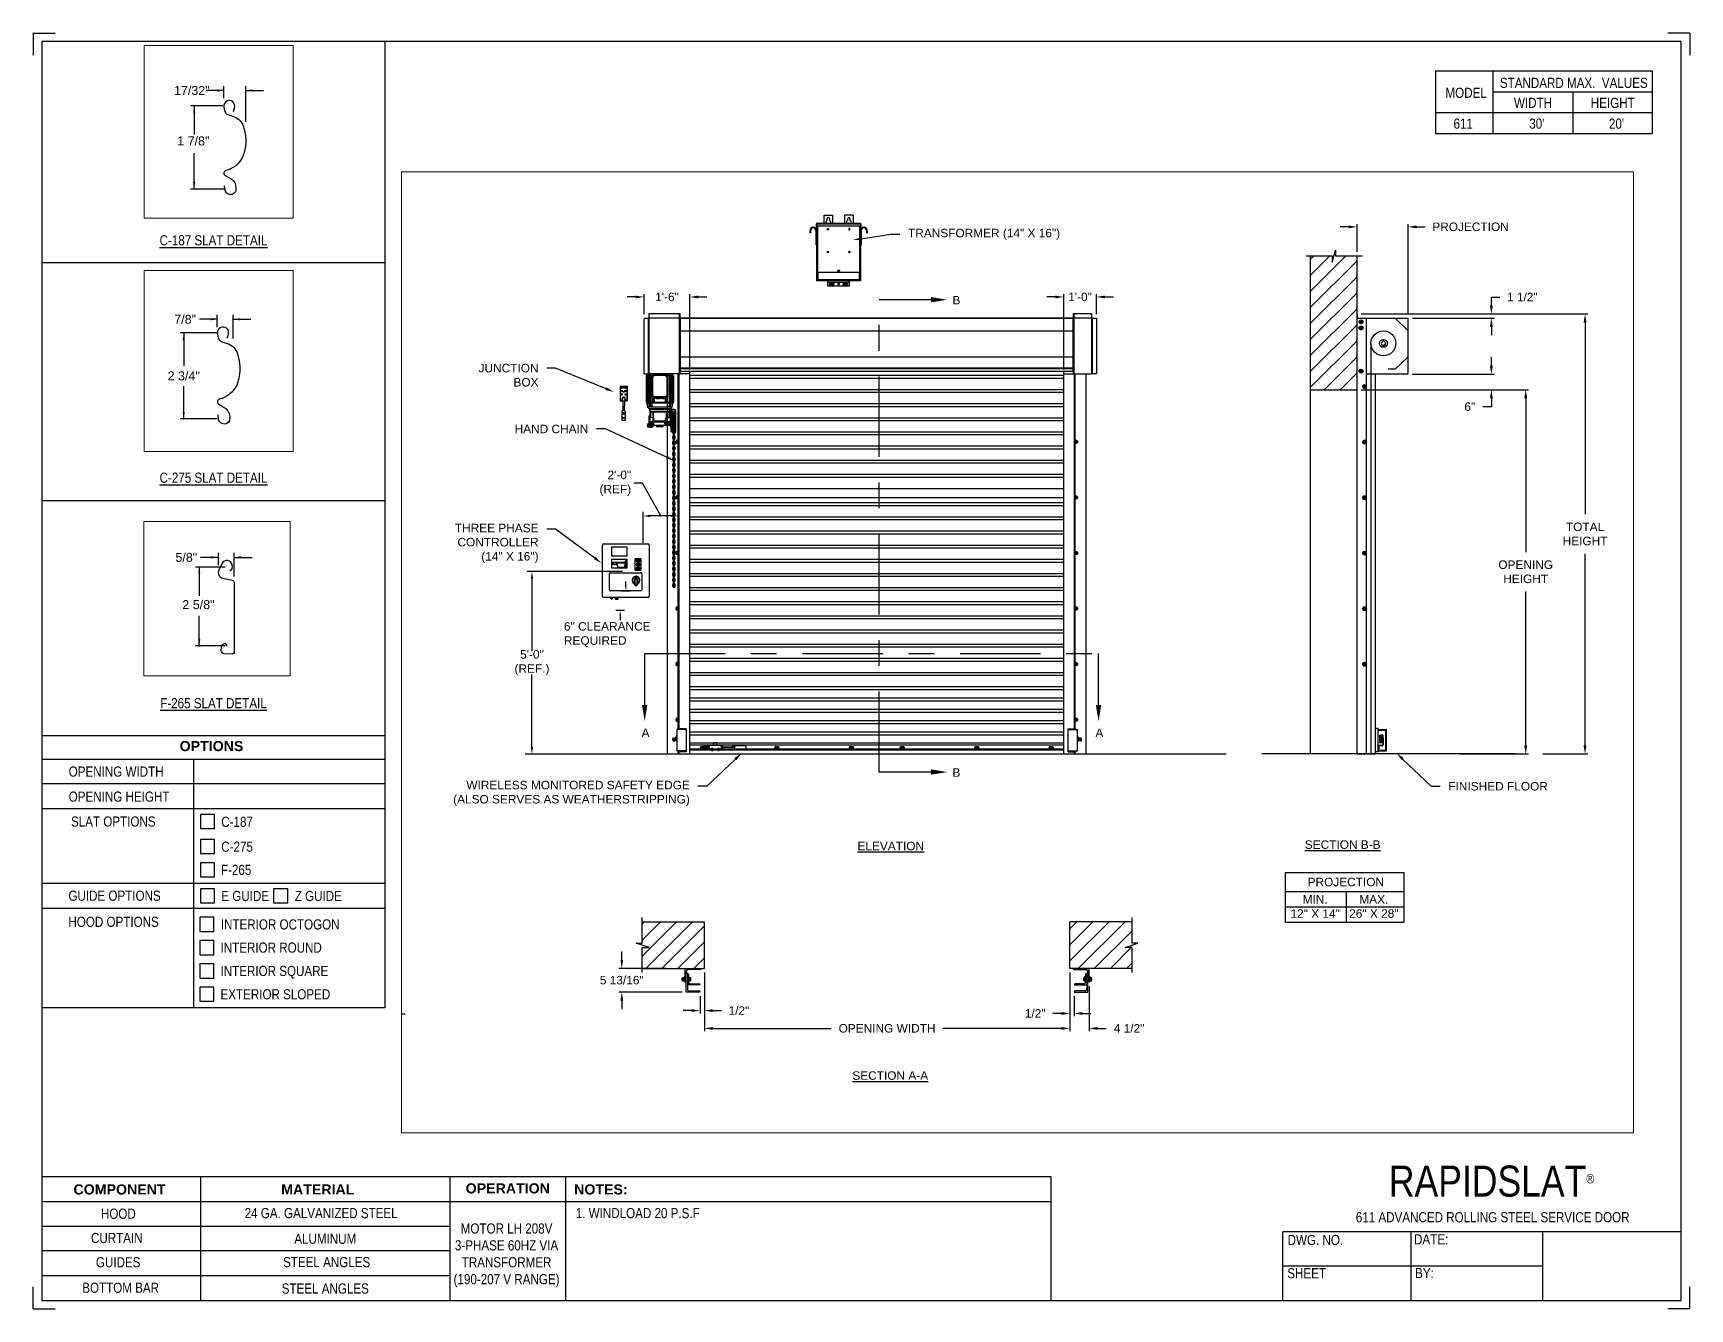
# Paper-space layout '611 LH 208V 3 PHASE' of a CAD drawing. Header units: inches. Extents: x 0.1 to 10.9, y 0.1 to 8.4.
# The model-space entities are those that its viewports show. They can reach past a viewport. Long polylines and large blocks are cut down to what shows.
import ezdxf
from ezdxf import colors
from ezdxf.entities.mleader import LeaderData, LeaderLine
from ezdxf.enums import TextEntityAlignment as Align
from ezdxf.math import Vec2, Vec3

# ---------------------------------------------------------------- set-up
doc = ezdxf.new("R2010")
doc.units = ezdxf.units.IN
doc.header["$LTSCALE"] = 0.25
doc.header["$MEASUREMENT"] = 0
doc.linetypes.add('CENTER', pattern=[2, 1.25, -0.25, 0.25, -0.25])
for name, color, linetype in [('ANNOTATIONS', 1, 'Continuous'), ('DETAILS', 4, 'Continuous'), ('MOTOR LH', 7, 'Continuous'), ('SECTION CUTS', 6, 'CENTER'), ('TITLE BLOCK', 7, 'Continuous')]:
    doc.layers.add(name, color=color, linetype=linetype)
doc.styles.add('ARIAL', font='arial.ttf', dxfattribs={"height": 0.09375})
doc.styles.add('CADdetails-DIMENSIONS', font='ARIALN.TTF', dxfattribs={"height": 2.38})
doc.styles.add('ROMANS', font='Romans', dxfattribs={"height": 0.09375})
doc.styles.get("Standard").update_dxf_attribs({"font": 'romans.shx'})
doc.dimstyles.get("Standard").update_dxf_attribs({"dimscale": 60, "dimtxt": 0.0833, "dimasz": 0.0833, "dimexe": 0.0833, "dimexo": 0.04, "dimgap": 0.09, "dimtad": 0, "dimtih": 1, "dimtoh": 1, "dimdec": 4, "dimzin": 1, "dimdsep": 46, "dimlunit": 4, "dimtxsty": 'Standard', "dimcen": 0.09, "dimclrt": 150, "dimadec": 4, "dimazin": 2, "dimtfac": 1, "dimtdec": 0, "dimtofl": 0, "dimtmove": 0, "dimatfit": 3, "dimfxl": 1, "dimtolj": 1, "dimtzin": 0, "dimlwd": -1, "dimlwe": -1, "dimarcsym": 1})
doc.dimstyles.new('STANDARD$0', dxfattribs={"dimtxt": 0.09375, "dimasz": 0.09375, "dimexe": 0.03125, "dimexo": 0.046875, "dimgap": 0.09, "dimtad": 0, "dimtih": 1, "dimtoh": 1, "dimdec": 4, "dimzin": 0, "dimdsep": 46, "dimtxsty": 'ARIAL', "dimcen": 0.09, "dimadec": 0, "dimazin": 0, "dimtfac": 1, "dimtdec": 4, "dimtofl": 0, "dimtmove": 0, "dimatfit": 1, "dimfxl": 1, "dimtolj": 1, "dimtzin": 0, "dimarcsym": 0})
pattern_1 = [(45, (48.19074, -32.78357), (-0.08838835, 0.08838835), [])]

psp = doc.layouts.new('611 LH 208V 3 PHASE')

# ---------------------------------------------------------------- texts
at = {"layer": 'TITLE BLOCK', "attachment_point": 2, "style": 'CADdetails-DIMENSIONS'}
for s, width, insert, char_height in [('MODEL', 0.28815, (9.45, 8.068), 0.0664), ('STANDARD MAX.  VALUES', 1.75949, (10.155, 8.133), 0.06641), ('WIDTH', 0.42908, (9.888, 8.002), 0.0664), ('HEIGHT', 0.42908, (10.41, 8.002), 0.0664), ('\\pxqc;611', 0.29952, (9.431, 7.866), 0.0664)]:
    psp.add_mtext_dynamic_manual_height_columns(s, width=width, gutter_width=1.363, heights=[0], dxfattribs=dict(at, insert=insert, char_height=char_height))
at = {"layer": 'TITLE BLOCK', "style": 'CADdetails-DIMENSIONS'}
for s, insert, char_height, width, attachment_point in [("30'", (9.913, 7.866), 0.0664, 1.75949, 2), ("20'", (10.435, 7.866), 0.0664, 1.75949, 2), ('{\\LC-187 SLAT DETAIL}', (1.248, 7.102), 0.06641, 1.75949, 2), ('{\\LC-275 SLAT DETAIL}', (1.248, 5.547), 0.06641, 1.75949, 2), ('{\\LF-265 SLAT DETAIL}', (1.248, 4.07), 0.06641, 1.75949, 2), ('{\\fArial|b1|i0|c0|p34;OPTIONS}', (1.235, 3.789), 0.06641, 1.75949, 2), ('OPENING WIDTH', (0.3, 3.622), 0.06641, 1.30693, 1), ('OPENING HEIGHT', (0.3, 3.458), 0.06641, 1.30693, 1), ('SLAT OPTIONS', (0.315, 3.295), 0.06641, 0.59269, 1), ('C-187', (1.299, 3.293), 0.0664, 1.23928, 1), ('C-275', (1.299, 3.13), 0.0664, 1.53035, 1), ('F-265', (1.297, 2.978), 0.0664, 1.53035, 1), ('GUIDE OPTIONS', (0.298, 2.809), 0.06641, 1.30693, 1), ('E GUIDE', (1.299, 2.807), 0.0664, 1.23928, 1), ('Z GUIDE', (1.78, 2.807), 0.0664, 1.23928, 1), ('HOOD OPTIONS', (0.298, 2.638), 0.06641, 1.30693, 1), ('INTERIOR OCTOGON', (1.296, 2.621), 0.06641, 1.23928, 1), ('INTERIOR ROUND', (1.294, 2.469), 0.06641, 1.53035, 1), ('INTERIOR SQUARE', (1.294, 2.316), 0.06641, 1.53035, 1), ('EXTERIOR SLOPED', (1.294, 2.163), 0.06641, 1.53035, 1), ('\\A1;\\pxqc;RAPIDSLAT{\\H0.30337x;\\S® ^ ;}', (10.642, 1.008), 0.20312, 2.03069, 3), ('{\\fArial|b1|i0|c0|p34;COMPONENT}', (0.633, 0.885), 0.06641, 1.75949, 2), ('{\\fArial|b1|i0|c0|p34;MATERIAL}', (1.931, 0.885), 0.06641, 1.75949, 2), ('{\\fArial|b1|i0|c0|p34;OPERATION}', (3.175, 0.892), 0.06641, 1.75949, 2), ('{\\fArial|b1|i0|c0|p34;NOTES:}', (3.785, 0.885), 0.06641, 1.75949, 2), ('HOOD', (0.625, 0.726), 0.0664, 1.75949, 2), ('24 GA. GALVANIZED STEEL', (1.953, 0.73), 0.06641, 1.75949, 2), ('\\pxql;1. WINDLOAD 20 P.S.F ', (5.176, 0.73), 0.06641, 3.11182, 2), ('611 {\\fArial|b0|i0|c0|p34;\u200b}ADVANCED ROLLING STEEL SERVICE DOOR', (9.624, 0.703), 0.06641, 2.79915, 2), ('CURTAIN', (0.615, 0.567), 0.0664, 1.75949, 2), ('ALUMINUM', (1.98, 0.562), 0.0664, 1.75949, 2), ('\\PMOTOR LH 208V 3-PHASE 60HZ VIA TRANSFORMER (190-207 V RANGE)', (3.167, 0.74), 0.06641, 0.76227, 2), ('DWG. NO.', (8.463, 0.554), 0.0664, 1.75949, 2), ('DATE:', (9.221, 0.558), 0.0664, 1.75949, 2), ('GUIDES', (0.624, 0.408), 0.0664, 1.75949, 2), ('STEEL ANGLES', (1.989, 0.409), 0.06641, 1.75949, 2), ('SHEET', (8.406, 0.336), 0.0664, 1.75949, 2), ('BY:', (9.177, 0.337), 0.0664, 1.75949, 2), ('BOTTOM BAR', (0.64, 0.241), 0.0664, 1.75949, 2), ('STEEL ANGLES', (1.98, 0.236), 0.06641, 1.75949, 2)]:
    psp.add_mtext(s, dxfattribs=dict(at, insert=insert, char_height=char_height, width=width, attachment_point=attachment_point))

msp = doc.modelspace()

# ---------------------------------------------------------------- texts
at = {"layer": 'ANNOTATIONS', "style": 'ARIAL'}
for s, p in [('1 7/8"', (220.18664, 217.05177)), ('2 5/8"', (223.33164, 217.00538))]:
    msp.add_text(s, height=0.09375, dxfattribs=at).set_placement(p)
msp.add_text('2 3/4"', height=0.09375, dxfattribs=at).set_placement((221.84447, 217.03304), align=Align.MIDDLE_CENTER)
at = {"layer": 'ANNOTATIONS', "char_height": 0.09375, "style": 'ARIAL'}
for s, insert, attachment_point in [('2\'-0"\\P(REF)', (226.55729, 223.40353), 6), ('6" CLEARANCE\\PREQUIRED', (225.81571, 221.73296), 4), ('5\'-0"\\P(REF.)', (225.46251, 221.42207), 5), ('17/32"', (220.34019, 217.62729), 5), ('7/8"', (221.85973, 217.62619), 5), ('\\A1;5/8"', (223.37363, 217.54689), 5)]:
    msp.add_mtext(s, dxfattribs=dict(at, insert=insert, attachment_point=attachment_point))
at = {"layer": 'ANNOTATIONS', "char_height": 0.09375, "attachment_point": 2, "style": 'ARIAL'}
for s, insert, width in [('{\\LELEVATION}', (229.42308, 219.44522), 3.0834986), ('{\\LSECTION B-B}', (234.41121, 219.46119), 1.3823677), ('{\\LSECTION A-A}', (229.41718, 216.91103), 1.3823677)]:
    msp.add_mtext(s, dxfattribs=dict(at, insert=insert, width=width))
for s, width, insert in [('PROJECTION ', 1.7594917, (234.44563, 219.04808)), ('MIN.\\P12" X 14" ', 0.6711642, (234.10751, 218.85609)), ('MAX.\\P26" X 28"', 0.6567117, (234.75494, 218.85609))]:
    msp.add_mtext_dynamic_manual_height_columns(s, width=width, gutter_width=1.36268, heights=[0], dxfattribs=dict(at, insert=insert))
at = {"layer": 'SECTION CUTS', "style": 'ARIAL'}
for s, p in [('B', (230.10373, 225.3786)), ('A', (226.67243, 220.60215)), ('A', (231.68196, 220.60215)), ('B', (230.10373, 220.16333))]:
    msp.add_text(s, height=0.09375, dxfattribs=at).set_placement(p)

# ---------------------------------------------------------------- blocks, each defined once
blk = doc.blocks.new('*D154')
at = {"layer": 'ANNOTATIONS', "color": 0, "lineweight": -2, "transparency": 16777216}
for p, q in [((226.454, 218.141), (226.454, 218.235)), ((226.944, 218.047), (226.423, 218.047)), ((227.119, 217.786), (226.423, 217.786)), ((226.454, 217.692), (226.454, 217.598))]:
    blk.add_line(p, q, dxfattribs=at)
at = {"layer": 'ANNOTATIONS', "color": 0, "transparency": 16777216}
for points in [[(226.439, 218.141), (226.47, 218.141), (226.454, 218.047)], [(226.439, 217.692), (226.47, 217.692), (226.454, 217.786)]]:
    blk.add_solid(points, dxfattribs=at)
at = {"layer": 'defpoints', "color": 0, "transparency": 16777216}
for p in [(226.991, 218.047), (226.454, 217.786), (227.166, 217.786)]:
    blk.add_point(p, dxfattribs=at)
at = {"layer": 'ANNOTATIONS', "color": 0, "transparency": 16777216, "insert": (226.454, 217.917), "char_height": 0.09375, "attachment_point": 5, "style": 'ARIAL'}
blk.add_mtext('\\A1;5 13/16"', dxfattribs=at)
blk = doc.blocks.new('*D155')
at = {"layer": 'ANNOTATIONS', "color": 0, "lineweight": -2, "transparency": 16777216}
for p, q in [((231.399, 218.001), (231.399, 217.519)), ((231.446, 217.739), (231.446, 217.519)), ((231.305, 217.55), (231.211, 217.55)), ((231.539, 217.55), (231.633, 217.55))]:
    blk.add_line(p, q, dxfattribs=at)
at = {"layer": 'ANNOTATIONS', "color": 0, "transparency": 16777216}
for points in [[(231.305, 217.566), (231.305, 217.534), (231.399, 217.55)], [(231.539, 217.566), (231.539, 217.534), (231.446, 217.55)]]:
    blk.add_solid(points, dxfattribs=at)
at = {"layer": 'defpoints', "color": 0, "transparency": 16777216}
for p in [(231.399, 218.047), (231.446, 217.786), (231.446, 217.55)]:
    blk.add_point(p, dxfattribs=at)
at = {"layer": 'ANNOTATIONS', "color": 0, "transparency": 16777216, "insert": (231.017, 217.55), "char_height": 0.0938, "attachment_point": 5, "style": 'ARIAL'}
blk.add_mtext('\\A1;1/2"', dxfattribs=at)
blk = doc.blocks.new('*D156')
at = {"layer": 'ANNOTATIONS', "color": 0, "lineweight": -2, "transparency": 16777216}
for p, q in [((227.366, 218.001), (227.366, 217.55)), ((227.319, 217.739), (227.319, 217.55)), ((227.225, 217.581), (227.131, 217.581)), ((227.459, 217.581), (227.553, 217.581))]:
    blk.add_line(p, q, dxfattribs=at)
at = {"layer": 'ANNOTATIONS', "color": 0, "transparency": 16777216}
for points in [[(227.225, 217.597), (227.225, 217.566), (227.319, 217.581)], [(227.459, 217.597), (227.459, 217.566), (227.366, 217.581)]]:
    blk.add_solid(points, dxfattribs=at)
at = {"layer": 'defpoints', "color": 0, "transparency": 16777216}
for p in [(227.366, 218.047), (227.319, 217.786), (227.319, 217.581)]:
    blk.add_point(p, dxfattribs=at)
at = {"layer": 'ANNOTATIONS', "color": 0, "transparency": 16777216, "insert": (227.747, 217.581), "char_height": 0.0938, "attachment_point": 5, "style": 'ARIAL'}
blk.add_mtext('\\A1;1/2"', dxfattribs=at)
blk = doc.blocks.new('*D157')
at = {"layer": 'ANNOTATIONS', "color": 0, "lineweight": -2, "transparency": 16777216}
for p, q in [((226.7, 225.271), (226.7, 225.492)), ((227.206, 224.659), (227.206, 225.492)), ((226.606, 225.461), (226.512, 225.461)), ((227.299, 225.461), (227.393, 225.461))]:
    blk.add_line(p, q, dxfattribs=at)
at = {"layer": 'ANNOTATIONS', "color": 0, "transparency": 16777216}
for points in [[(226.606, 225.476), (226.606, 225.445), (226.7, 225.461)], [(227.299, 225.476), (227.299, 225.445), (227.206, 225.461)]]:
    blk.add_solid(points, dxfattribs=at)
at = {"layer": 'defpoints', "color": 0, "transparency": 16777216}
for p in [(226.7, 225.461), (226.7, 225.224), (227.206, 224.612)]:
    blk.add_point(p, dxfattribs=at)
at = {"layer": 'ANNOTATIONS', "color": 0, "transparency": 16777216, "insert": (226.953, 225.461), "char_height": 0.0938, "attachment_point": 5, "style": 'ARIAL'}
blk.add_mtext('\\A1;1\'-6"', dxfattribs=at)
blk = doc.blocks.new('*D158')
at = {"layer": 'ANNOTATIONS', "color": 0, "lineweight": -2, "transparency": 16777216}
for p, q in [((231.332, 224.659), (231.332, 225.492)), ((231.692, 225.271), (231.692, 225.492)), ((231.238, 225.461), (231.145, 225.461)), ((231.786, 225.461), (231.88, 225.461))]:
    blk.add_line(p, q, dxfattribs=at)
at = {"layer": 'ANNOTATIONS', "color": 0, "transparency": 16777216}
for points in [[(231.238, 225.476), (231.238, 225.445), (231.332, 225.461)], [(231.786, 225.476), (231.786, 225.445), (231.692, 225.461)]]:
    blk.add_solid(points, dxfattribs=at)
at = {"layer": 'defpoints', "color": 0, "transparency": 16777216}
for p in [(231.332, 225.461), (231.692, 225.224), (231.332, 224.612)]:
    blk.add_point(p, dxfattribs=at)
at = {"layer": 'ANNOTATIONS', "color": 0, "transparency": 16777216, "insert": (231.512, 225.461), "char_height": 0.0938, "attachment_point": 5, "style": 'ARIAL'}
blk.add_mtext('\\A1;1\'-0"', dxfattribs=at)
blk = doc.blocks.new('*D159')
at = {"layer": 'ANNOTATIONS', "color": 0, "lineweight": -2, "transparency": 16777216}
for p, q in [((231.399, 218.001), (231.399, 217.353)), ((231.611, 217.851), (231.611, 217.353)), ((231.305, 217.385), (231.211, 217.385)), ((231.705, 217.385), (231.799, 217.385))]:
    blk.add_line(p, q, dxfattribs=at)
at = {"layer": 'ANNOTATIONS', "color": 0, "transparency": 16777216}
for points in [[(231.305, 217.4), (231.305, 217.369), (231.399, 217.385)], [(231.705, 217.4), (231.705, 217.369), (231.611, 217.385)]]:
    blk.add_solid(points, dxfattribs=at)
at = {"layer": 'defpoints', "color": 0, "transparency": 16777216}
for p in [(231.399, 218.047), (231.611, 217.897), (231.611, 217.385)]:
    blk.add_point(p, dxfattribs=at)
at = {"layer": 'ANNOTATIONS', "color": 0, "transparency": 16777216, "insert": (232.054, 217.385), "char_height": 0.0938, "attachment_point": 5, "style": 'ARIAL'}
blk.add_mtext('\\A1;4 1/2"', dxfattribs=at)
blk = doc.blocks.new('*D148')
at = {"layer": 'ANNOTATIONS', "color": 0, "lineweight": -2, "transparency": 16777216}
for p, q in [((227.366, 218.001), (227.366, 217.353)), ((231.399, 218.001), (231.399, 217.353)), ((227.459, 217.385), (228.766, 217.385)), ((231.305, 217.385), (229.999, 217.385))]:
    blk.add_line(p, q, dxfattribs=at)
at = {"layer": 'ANNOTATIONS', "color": 0, "transparency": 16777216}
for points in [[(227.459, 217.4), (227.459, 217.369), (227.366, 217.385)], [(231.305, 217.4), (231.305, 217.369), (231.399, 217.385)]]:
    blk.add_solid(points, dxfattribs=at)
at = {"layer": 'defpoints', "color": 0, "transparency": 16777216}
for p in [(227.366, 218.047), (231.399, 218.047), (231.399, 217.385)]:
    blk.add_point(p, dxfattribs=at)
at = {"layer": 'ANNOTATIONS', "color": 0, "transparency": 16777216, "insert": (229.382, 217.385), "char_height": 0.09375, "attachment_point": 5, "style": 'ARIAL'}
blk.add_mtext('\\A1;OPENING WIDTH', dxfattribs=at)
blk = doc.blocks.new('*D149')
at = {"layer": 'ANNOTATIONS', "color": 0, "lineweight": -2, "transparency": 16777216}
for p, q in [((234.476, 226.235), (234.382, 226.235)), ((234.569, 225.96), (234.569, 226.266)), ((235.133, 225.272), (235.133, 226.266)), ((235.227, 226.235), (235.321, 226.235))]:
    blk.add_line(p, q, dxfattribs=at)
at = {"layer": 'ANNOTATIONS', "color": 0, "transparency": 16777216}
for points in [[(234.476, 226.25), (234.476, 226.219), (234.569, 226.235)], [(235.227, 226.25), (235.227, 226.219), (235.133, 226.235)]]:
    blk.add_solid(points, dxfattribs=at)
at = {"layer": 'defpoints', "color": 0, "transparency": 16777216}
for p in [(235.133, 226.235), (234.569, 225.913), (235.133, 225.225)]:
    blk.add_point(p, dxfattribs=at)
at = {"layer": 'ANNOTATIONS', "color": 0, "transparency": 16777216, "insert": (235.822, 226.235), "char_height": 0.09375, "attachment_point": 5, "style": 'ARIAL'}
blk.add_mtext('\\A1;PROJECTION ', dxfattribs=at)
blk = doc.blocks.new('*D150')
at = {"layer": 'ANNOTATIONS', "color": 0, "lineweight": -2, "transparency": 16777216}
for p, q in [((234.616, 224.437), (236.462, 224.437)), ((236.431, 224.343), (236.431, 222.643)), ((236.431, 220.509), (236.431, 222.208)), ((235.7, 220.415), (236.462, 220.415))]:
    blk.add_line(p, q, dxfattribs=at)
at = {"layer": 'ANNOTATIONS', "color": 0, "transparency": 16777216}
for points in [[(236.415, 224.343), (236.447, 224.343), (236.431, 224.437)], [(236.415, 220.509), (236.447, 220.509), (236.431, 220.415)]]:
    blk.add_solid(points, dxfattribs=at)
at = {"layer": 'defpoints', "color": 0, "transparency": 16777216}
for p in [(234.569, 224.437), (235.654, 220.415), (236.431, 220.415)]:
    blk.add_point(p, dxfattribs=at)
at = {"layer": 'ANNOTATIONS', "color": 0, "transparency": 16777216, "insert": (236.431, 222.426), "char_height": 0.09375, "attachment_point": 5, "style": 'ARIAL'}
blk.add_mtext('\\A1;OPENING\\PHEIGHT', dxfattribs=at)
blk = doc.blocks.new('*D151')
at = {"layer": 'ANNOTATIONS', "color": 0, "lineweight": -2, "transparency": 16777216}
for p, q in [((234.616, 225.273), (237.117, 225.273)), ((237.086, 225.179), (237.086, 223.061)), ((237.086, 220.509), (237.086, 222.626)), ((236.621, 220.415), (237.117, 220.415))]:
    blk.add_line(p, q, dxfattribs=at)
at = {"layer": 'ANNOTATIONS', "color": 0, "transparency": 16777216}
for points in [[(237.07, 225.179), (237.102, 225.179), (237.086, 225.273)], [(237.07, 220.509), (237.102, 220.509), (237.086, 220.415)]]:
    blk.add_solid(points, dxfattribs=at)
at = {"layer": 'defpoints', "color": 0, "transparency": 16777216}
for p in [(234.569, 225.273), (236.574, 220.415), (237.086, 220.415)]:
    blk.add_point(p, dxfattribs=at)
at = {"layer": 'ANNOTATIONS', "color": 0, "transparency": 16777216, "insert": (237.086, 222.844), "char_height": 0.0938, "attachment_point": 5, "style": 'ARIAL'}
blk.add_mtext('\\A1;TOTAL\\PHEIGHT', dxfattribs=at)
blk = doc.blocks.new('*D152')
at = {"layer": 'ANNOTATIONS', "color": 0, "lineweight": -2, "transparency": 16777216}
for p, q in [((236.052, 224.701), (236.052, 224.795)), ((235.178, 224.608), (236.083, 224.608)), ((235.178, 224.437), (236.083, 224.437)), ((236.052, 224.343), (236.052, 224.249)), ((236.052, 224.249), (235.958, 224.249))]:
    blk.add_line(p, q, dxfattribs=at)
at = {"layer": 'ANNOTATIONS', "color": 0, "transparency": 16777216}
for points in [[(236.036, 224.701), (236.068, 224.701), (236.052, 224.608)], [(236.036, 224.343), (236.068, 224.343), (236.052, 224.437)]]:
    blk.add_solid(points, dxfattribs=at)
at = {"layer": 'defpoints', "color": 0, "transparency": 16777216}
for p in [(235.131, 224.608), (235.131, 224.437), (236.052, 224.437)]:
    blk.add_point(p, dxfattribs=at)
at = {"layer": 'ANNOTATIONS', "color": 0, "transparency": 16777216, "insert": (235.814, 224.249), "char_height": 0.0938, "attachment_point": 5, "style": 'ARIAL'}
blk.add_mtext('\\A1;6"', dxfattribs=at)
blk = doc.blocks.new('*D153')
at = {"layer": 'ANNOTATIONS', "color": 0, "lineweight": -2, "transparency": 16777216}
for p, q in [((236.052, 225.366), (236.052, 225.46)), ((236.052, 225.46), (236.146, 225.46)), ((235.18, 225.273), (236.083, 225.273)), ((235.18, 225.225), (236.083, 225.225)), ((236.052, 225.131), (236.052, 225.038))]:
    blk.add_line(p, q, dxfattribs=at)
at = {"layer": 'ANNOTATIONS', "color": 0, "transparency": 16777216}
for points in [[(236.036, 225.366), (236.068, 225.366), (236.052, 225.273)], [(236.036, 225.131), (236.068, 225.131), (236.052, 225.225)]]:
    blk.add_solid(points, dxfattribs=at)
at = {"layer": 'defpoints', "color": 0, "transparency": 16777216}
for p in [(235.133, 225.273), (235.133, 225.225), (236.052, 225.273)]:
    blk.add_point(p, dxfattribs=at)
at = {"layer": 'ANNOTATIONS', "color": 0, "transparency": 16777216, "insert": (236.394, 225.46), "char_height": 0.0938, "attachment_point": 5, "style": 'ARIAL'}
blk.add_mtext('\\A1;1 1/2"', dxfattribs=at)

# ---------------------------------------------------------------- dimensions: what is measured, and where the dimension line sits
at = {"layer": 'ANNOTATIONS'}
dim = msp.add_linear_dim(base=(235.13329, 226.23467), p1=(234.56941, 225.91347), p2=(235.13329, 225.22508), text='PROJECTION ', dimstyle='STANDARD$0', dxfattribs=at)
dim.commit()
dim.dimension.update_dxf_attribs({"geometry": '*D149', "text_midpoint": (235.8224, 226.23467)})
for base, p1, p2, angle, text, picture, middle in [((226.69978, 225.46051), (227.20572, 224.61169), (226.69978, 225.22384), 180, '1\'-6"', '*D157', (226.95275, 225.46051)), ((231.33222, 225.46051), (231.69242, 225.22422), (231.33222, 224.61169), 180, '1\'-0"', '*D158', (231.51232, 225.46051)), ((226.45418, 217.78574), (226.99053, 218.04741), (227.16553, 217.78574), 90, '5 13/16"', '*D154', (226.45418, 217.91658)), ((227.31865, 217.58132), (227.36553, 218.04742), (227.31865, 217.78574), 180, '1/2"', '*D156', (227.7471, 217.58132))]:
    dim = msp.add_linear_dim(base=base, p1=p1, p2=p2, angle=angle, text=text, dimstyle='STANDARD$0', dxfattribs=at)
    dim.commit()
    dim.dimension.update_dxf_attribs({"geometry": picture, "text_midpoint": middle, "dimtype": 160})
for base, p1, p2, text, picture, middle in [((236.05196, 225.27272), (235.13329, 225.22508), (235.13329, 225.27272), '1 1/2"', '*D153', (236.3944, 225.46022)), ((237.08599, 220.41511), (234.56941, 225.27272), (236.57394, 220.41511), 'TOTAL\\PHEIGHT', '*D151', (237.08599, 222.84392)), ((236.05196, 224.43674), (235.13116, 224.60767), (235.13116, 224.43674), '6"', '*D152', (235.81408, 224.24924)), ((236.431, 220.41511), (234.56941, 224.43674), (235.6536, 220.41511), 'OPENING\\PHEIGHT', '*D150', (236.431, 222.42592))]:
    dim = msp.add_linear_dim(base=base, p1=p1, p2=p2, angle=90, text=text, dimstyle='STANDARD$0', dxfattribs=at)
    dim.commit()
    dim.dimension.update_dxf_attribs({"geometry": picture, "text_midpoint": middle})
dim = msp.add_aligned_dim(p1=(227.36553, 218.04742), p2=(231.39886, 218.04742), distance=-0.6628, text='OPENING WIDTH', dimstyle='STANDARD$0', dxfattribs=at)
dim.commit()
dim.dimension.update_dxf_attribs({"geometry": '*D148', "text_midpoint": (229.38219, 217.38462)})
for base, p2, text, picture, middle in [((231.44573, 217.55007), (231.44573, 217.78574), '1/2"', '*D155', (231.01728, 217.55007)), ((231.61136, 217.38462), (231.61136, 217.89742), '4 1/2"', '*D159', (232.05385, 217.38462))]:
    dim = msp.add_linear_dim(base=base, p1=(231.39886, 218.04742), p2=p2, text=text, dimstyle='STANDARD$0', dxfattribs=at)
    dim.commit()
    dim.dimension.update_dxf_attribs({"geometry": picture, "text_midpoint": middle, "dimtype": 160})

# ---------------------------------------------------------------- hatches: boundary and pattern name
at = {"layer": 'MOTOR LH'}
h = msp.add_hatch(dxfattribs=at)
h.set_pattern_fill('ANSI31', color=256, style=0)
h.set_pattern_definition([(45, (47.34337, -32.78357), (-0.08838835, 0.08838835), [])])
h.paths.add_polyline_path([(234.05378, 224.43674), (234.56941, 224.43674), (234.56941, 225.91347), (234.33292, 225.91347), (234.33292, 225.97813), (234.2945, 225.84477), (234.2945, 225.91347), (234.05378, 225.91347)])
h = msp.add_hatch(dxfattribs=at)
h.set_pattern_fill('ANSI31', color=256, style=0)
h.set_pattern_definition(pattern_1)
h.paths.add_polyline_path([(227.36553, 218.56305), (226.67803, 218.56305), (226.67803, 218.32585), (226.61392, 218.32585), (226.75599, 218.27894), (226.67803, 218.27894), (226.67803, 218.04742), (227.36553, 218.04742), (227.36553, 218.20993)])
h = msp.add_hatch(dxfattribs=at)
h.set_pattern_fill('ANSI31', color=256, style=0)
h.set_pattern_definition(pattern_1)
h.paths.add_polyline_path([(232.15046, 218.32585), (232.08636, 218.32585), (232.08636, 218.56305), (231.39886, 218.56305), (231.39886, 218.04742), (231.41703, 218.04742), (232.08636, 218.04742), (232.08636, 218.27894), (232.00839, 218.27894)])

# ---------------------------------------------------------------- linework, layer by layer
at = {"layer": 'ANNOTATIONS'}
for p, q in [((226.69046, 222.74794), (226.69046, 223.08974)), ((227.00017, 223.04261), (226.76813, 223.04261)), ((226.46237, 222.42941), (225.41141, 222.42941)), ((225.46251, 222.35175), (225.46251, 221.55133)), ((226.54652, 222.21402), (226.45226, 222.21402)), ((226.49939, 222.26716), (226.49939, 222.3203)), ((226.48334, 221.99872), (226.38908, 221.99872)), ((226.43621, 221.94558), (226.43621, 221.89244)), ((225.46251, 220.49278), (225.46251, 221.2928)), ((233.77694, 219.10752), (233.77694, 218.55614)), ((233.77694, 219.10752), (235.08471, 219.10752)), ((235.08471, 219.10752), (235.08471, 218.55614)), ((233.77694, 218.89604), (235.08471, 218.89604)), ((234.4498, 218.89604), (234.4498, 218.55614)), ((233.77694, 218.72609), (235.08471, 218.72609)), ((233.77694, 218.55614), (235.08471, 218.55614)), ((220.67705, 217.54554), (220.67705, 217.67417)), ((220.90442, 217.3), (220.90442, 217.67417)), ((222.19659, 217.54444), (222.19659, 217.67306)), ((222.3611, 217.42608), (222.3611, 217.67306)), ((220.67705, 217.62729), (220.48955, 217.62729)), ((220.90442, 217.62729), (221.09192, 217.62729)), ((222.19576, 217.48306), (221.80783, 217.48306)), ((221.84447, 217.48306), (221.84447, 217.14004)), ((222.19659, 217.62619), (222.00909, 217.62619)), ((222.3611, 217.62619), (222.5486, 217.62619)), ((223.71048, 217.54689), (223.52298, 217.54689)), ((223.71048, 217.46513), (223.71048, 217.59376)), ((223.875, 217.34678), (223.875, 217.59376)), ((223.875, 217.54689), (224.0625, 217.54689)), ((220.66351, 217.46623), (220.32601, 217.46623)), ((220.36449, 217.46623), (220.36449, 217.16466)), ((223.77881, 217.44645), (223.47101, 217.44645)), ((223.50949, 217.44645), (223.50949, 217.14489)), ((220.36449, 216.59435), (220.36449, 216.97154)), ((221.84447, 216.58302), (221.84447, 216.92604)), ((223.50949, 216.61924), (223.50949, 216.93393)), ((223.77881, 216.61924), (223.47101, 216.61924)), ((220.69164, 216.59435), (220.32601, 216.59435)), ((222.19576, 216.58302), (221.80783, 216.58302))]:
    msp.add_line(p, q, dxfattribs=at)
for p in [(223.83918, 217.41494), (220.36449, 216.66885), (223.50949, 216.69374), (223.50949, 216.61924), (220.38226, 216.59435), (221.84447, 216.58302)]:
    msp.add_point(p, dxfattribs=at)
for points in [[(226.76813, 223.02967), (226.76813, 223.05556), (226.69046, 223.04261)], [(227.00017, 223.02967), (227.00017, 223.05556), (227.07784, 223.04261)], [(225.47546, 222.35175), (225.44957, 222.35175), (225.46251, 222.42941)], [(226.50825, 222.26716), (226.49053, 222.26716), (226.49939, 222.21402)], [(226.44506, 221.94558), (226.42735, 221.94558), (226.43621, 221.99872)], [(225.47546, 220.49278), (225.44957, 220.49278), (225.46251, 220.41511)], [(220.60672, 217.61557), (220.60672, 217.63901), (220.67705, 217.62729)], [(220.97474, 217.63901), (220.97474, 217.61557), (220.90442, 217.62729)], [(222.12627, 217.61447), (222.12627, 217.63791), (222.19659, 217.62619)], [(222.43143, 217.63791), (222.43143, 217.61447), (222.3611, 217.62619)], [(223.64016, 217.53517), (223.64016, 217.55861), (223.71048, 217.54689)], [(223.94532, 217.55861), (223.94532, 217.53517), (223.875, 217.54689)], [(220.37621, 217.39591), (220.35277, 217.39591), (220.36449, 217.46623)], [(221.85619, 217.40696), (221.83275, 217.40696), (221.84447, 217.47728)], [(223.52121, 217.37613), (223.49777, 217.37613), (223.50949, 217.44645)], [(220.37621, 216.66467), (220.35277, 216.66467), (220.36449, 216.59435)], [(221.85619, 216.65334), (221.83275, 216.65334), (221.84447, 216.58302)], [(223.52121, 216.68956), (223.49777, 216.68956), (223.50949, 216.61924)]]:
    msp.add_solid(points, dxfattribs=at)
at = {"layer": 'DETAILS'}
for points in [[(220.77511, 217.40811), (220.78766, 217.44643, 1.25136537), (220.67579, 217.45699), (220.67959, 217.42754, 0.28712033), (220.72534, 217.37182), (220.79705, 217.34773, -0.22337537), (220.88468, 217.23299, -0.17060067), (220.87238, 216.92947, -0.22026111), (220.69625, 216.78827, 0.64862145), (220.69037, 216.73683), (220.75197, 216.7004, -0.11918191), (220.78322, 216.67003, -0.14967798), (220.80227, 216.58828), (220.80212, 216.58656, -0.533076), (220.72164, 216.54218, -0.02656611), (220.70633, 216.55167, -0.19330383), (220.68682, 216.59429), (220.68334, 216.62935)], [(222.2994, 217.42781), (222.31235, 217.46736, 1.25136537), (222.19692, 217.47825), (222.20084, 217.44787, 0.28712033), (222.24805, 217.39037), (222.32204, 217.36551, -0.22337537), (222.41246, 217.24712, -0.17060067), (222.39977, 216.93393, -0.22026111), (222.21803, 216.78823, 0.64862142), (222.21196, 216.73516), (222.27553, 216.69758, -0.11918191), (222.30777, 216.66624, -0.14967798), (222.32743, 216.58189), (222.32727, 216.58011, -0.533076), (222.24423, 216.53431, -0.02656611), (222.22843, 216.5441, -0.19330383), (222.2083, 216.58808), (222.20471, 216.62426)], [(223.82881, 217.40975, 0.33746117), (223.85574, 217.44781), (223.85542, 217.46569, 0.73725505), (223.74527, 217.48055), (223.71446, 217.41413, 0.47976839), (223.75628, 217.32981), (223.85469, 217.30824, -0.21720182), (223.875, 217.28428), (223.875, 216.54957, -0.36619075), (223.85526, 216.53415), (223.7706, 216.53687, -0.41028649), (223.73933, 216.57038), (223.74127, 216.60768, -0.37745755), (223.7751, 216.644, -0.31905635), (223.78698, 216.63852), (223.79805, 216.61924)]]:
    msp.add_lwpolyline(points, format="xyb", dxfattribs=at)
at = {"layer": 'MOTOR LH'}
for p, q in [((228.68711, 226.36472), (228.78086, 226.36472)), ((228.68711, 226.27396), (228.68711, 226.36472)), ((228.78086, 226.36472), (228.78086, 226.27396)), ((229.00742, 226.36472), (228.91367, 226.36472)), ((228.91367, 226.36472), (228.91367, 226.27396)), ((229.00742, 226.36472), (229.00742, 226.27396)), ((228.53701, 226.19129), (228.52953, 226.19129)), ((228.52953, 226.19129), (228.52953, 226.16754)), ((228.53701, 226.16754), (228.52953, 226.16754)), ((228.53701, 226.19129), (228.53701, 226.16754)), ((228.59956, 226.03472), (228.59956, 226.19129)), ((228.59956, 226.19129), (228.60703, 226.19129)), ((228.60309, 226.26785), (228.60608, 226.26785)), ((228.60309, 226.24076), (228.60309, 226.26785)), ((228.60608, 226.24076), (228.60309, 226.24076)), ((228.60608, 226.26785), (228.60608, 226.24076)), ((228.60652, 226.26785), (229.08801, 226.26785)), ((228.60652, 226.26785), (228.60652, 226.24076)), ((229.08801, 226.24076), (228.60652, 226.24076)), ((228.60703, 226.26963), (228.60703, 226.27008)), ((228.60703, 225.63816), (228.60703, 226.24076)), ((228.6092, 226.27396), (229.08533, 226.27396)), ((228.61315, 226.24076), (228.61315, 225.73191)), ((228.72663, 226.20997), (228.7179, 226.20997)), ((228.7179, 226.20997), (228.7179, 226.20698)), ((228.7179, 226.20698), (228.72663, 226.20698)), ((228.72227, 226.3074), (228.72227, 226.32566)), ((228.72663, 226.2187), (228.72663, 226.20997)), ((228.72962, 226.2187), (228.72663, 226.2187)), ((228.72663, 226.20698), (228.72663, 226.19825)), ((228.72663, 226.19825), (228.72962, 226.19825)), ((228.72962, 226.20997), (228.72962, 226.2187)), ((228.73835, 226.20997), (228.72962, 226.20997)), ((228.72962, 226.19825), (228.72962, 226.20698)), ((228.72962, 226.20698), (228.73835, 226.20698)), ((228.73835, 226.20698), (228.73835, 226.20997)), ((228.7457, 226.32566), (228.7457, 226.3074)), ((228.94883, 226.3074), (228.94883, 226.32566)), ((228.96491, 226.20997), (228.95618, 226.20997)), ((228.95618, 226.20997), (228.95618, 226.20698)), ((228.95618, 226.20698), (228.96491, 226.20698)), ((228.9679, 226.2187), (228.96491, 226.2187)), ((228.96491, 226.2187), (228.96491, 226.20997)), ((228.96491, 226.20698), (228.96491, 226.19825)), ((228.96491, 226.19825), (228.9679, 226.19825)), ((228.9679, 226.20997), (228.9679, 226.2187)), ((228.97663, 226.20997), (228.9679, 226.20997)), ((228.9679, 226.20698), (228.97663, 226.20698)), ((228.9679, 226.19825), (228.9679, 226.20698)), ((228.97227, 226.32566), (228.97227, 226.3074)), ((228.97663, 226.20698), (228.97663, 226.20997)), ((229.08139, 225.73191), (229.08139, 226.24076)), ((229.0875, 226.27008), (229.0875, 226.26963)), ((229.0875, 226.24076), (229.0875, 225.63816)), ((229.09498, 226.19129), (229.0875, 226.19129)), ((229.08801, 226.26785), (229.08801, 226.24076)), ((229.09144, 226.26785), (229.08845, 226.26785)), ((229.08845, 226.26785), (229.08845, 226.24076)), ((229.08845, 226.24076), (229.09144, 226.24076)), ((229.09144, 226.26785), (229.09144, 226.24076)), ((229.09498, 226.19129), (229.09498, 226.03472)), ((229.15753, 226.19129), (229.165, 226.19129)), ((229.15753, 226.16754), (229.15753, 226.19129)), ((229.15753, 226.16754), (229.165, 226.16754)), ((229.165, 226.16754), (229.165, 226.19129)), ((228.60703, 226.03472), (228.59956, 226.03472)), ((229.0875, 226.03472), (229.09498, 226.03472)), ((228.72663, 225.95934), (228.7179, 225.95934)), ((228.7179, 225.95934), (228.7179, 225.95635)), ((228.7179, 225.95635), (228.72663, 225.95635)), ((228.72962, 225.96807), (228.72663, 225.96807)), ((228.72663, 225.96807), (228.72663, 225.95934)), ((228.72663, 225.95635), (228.72663, 225.94762)), ((228.72663, 225.94762), (228.72962, 225.94762)), ((228.72962, 225.95934), (228.72962, 225.96807)), ((228.73835, 225.95934), (228.72962, 225.95934)), ((228.72962, 225.94762), (228.72962, 225.95635)), ((228.72962, 225.95635), (228.73835, 225.95635)), ((228.73835, 225.95635), (228.73835, 225.95934)), ((228.96491, 225.95934), (228.95618, 225.95934)), ((228.95618, 225.95934), (228.95618, 225.95635)), ((228.95618, 225.95635), (228.96491, 225.95635)), ((228.96491, 225.96807), (228.96491, 225.95934)), ((228.9679, 225.96807), (228.96491, 225.96807)), ((228.96491, 225.95635), (228.96491, 225.94762)), ((228.96491, 225.94762), (228.9679, 225.94762)), ((228.9679, 225.95934), (228.9679, 225.96807)), ((228.97663, 225.95934), (228.9679, 225.95934)), ((228.9679, 225.94762), (228.9679, 225.95635)), ((228.9679, 225.95635), (228.97663, 225.95635)), ((228.97663, 225.95635), (228.97663, 225.95934)), ((234.0074, 225.91347), (234.2945, 225.91347)), ((234.05378, 225.91347), (234.05378, 220.41511)), ((234.2945, 225.84477), (234.33292, 225.97813)), ((234.2945, 225.91347), (234.2945, 225.84477)), ((234.33292, 225.97813), (234.33292, 225.91347)), ((234.33292, 225.91347), (234.62811, 225.91347)), ((234.56941, 220.41511), (234.56941, 225.91347)), ((229.0875, 225.73191), (228.60703, 225.73191)), ((228.60703, 225.65379), (228.61002, 225.65379)), ((228.61002, 225.73191), (228.61002, 225.63816)), ((228.61002, 225.72651), (228.61228, 225.72651)), ((228.61228, 225.73191), (228.61228, 225.65436)), ((228.61228, 225.65436), (229.08225, 225.65436)), ((228.61289, 225.65004), (228.61289, 225.65239)), ((228.61315, 225.63816), (228.61315, 225.64862)), ((228.61383, 225.65132), (228.61383, 225.65004)), ((228.61527, 225.65044), (228.61527, 225.65436)), ((228.61527, 225.65044), (229.07927, 225.65044)), ((228.6162, 225.73191), (228.6162, 225.65436)), ((228.61695, 225.64691), (228.61695, 225.64597)), ((228.61695, 225.64691), (229.07758, 225.64691)), ((228.61695, 225.64597), (229.07758, 225.64597)), ((228.64261, 225.65044), (228.64261, 225.64691)), ((228.70124, 225.65004), (228.64261, 225.65004)), ((228.68171, 225.6499), (228.68171, 225.64691)), ((228.68171, 225.6499), (228.79407, 225.6499)), ((228.70124, 225.65044), (228.70124, 225.6499)), ((228.73789, 225.65044), (228.73789, 225.64691)), ((228.77454, 225.6499), (228.77454, 225.65044)), ((228.91999, 225.65004), (228.77454, 225.65004)), ((228.79407, 225.64691), (228.79407, 225.6499)), ((228.85313, 225.7534), (228.84141, 225.7534)), ((228.84141, 225.74168), (228.85313, 225.74168)), ((228.90046, 225.6499), (228.90046, 225.64691)), ((228.90046, 225.6499), (229.01282, 225.6499)), ((228.91999, 225.65044), (228.91999, 225.6499)), ((228.95664, 225.65044), (228.95664, 225.64691)), ((228.99329, 225.6499), (228.99329, 225.65044)), ((229.05192, 225.65004), (228.99329, 225.65004)), ((229.01282, 225.64691), (229.01282, 225.6499)), ((229.05192, 225.64691), (229.05192, 225.65044)), ((229.05625, 225.65044), (229.05625, 225.64691)), ((229.05625, 225.64597), (229.05625, 225.63816)), ((229.07758, 225.64691), (229.07758, 225.64597)), ((229.07833, 225.65436), (229.07833, 225.73191)), ((229.07927, 225.65436), (229.07927, 225.65044)), ((229.0807, 225.65132), (229.0807, 225.65004)), ((229.08139, 225.64862), (229.08139, 225.63816)), ((229.08164, 225.65004), (229.08164, 225.65239)), ((229.08225, 225.65436), (229.08225, 225.73191)), ((229.08225, 225.72651), (229.08451, 225.72651)), ((229.08451, 225.63816), (229.08451, 225.73191)), ((229.08451, 225.65379), (229.0875, 225.65379)), ((229.0875, 225.63816), (228.60703, 225.63816)), ((228.73008, 225.58011), (228.73008, 225.63816)), ((228.96445, 225.61994), (228.73008, 225.61994)), ((228.96445, 225.61905), (228.73008, 225.61905)), ((228.96445, 225.58011), (228.73008, 225.58011)), ((228.75352, 225.61234), (228.79063, 225.61234)), ((228.79063, 225.59476), (228.75352, 225.59476)), ((228.90391, 225.61234), (228.94102, 225.61234)), ((228.94102, 225.59476), (228.90391, 225.59476)), ((228.96445, 225.63816), (228.96445, 225.58011)), ((226.75093, 225.22384), (226.69978, 225.22384)), ((226.74773, 224.61339), (226.74773, 225.22384)), ((226.75093, 225.22384), (226.75093, 224.61339)), ((226.75174, 225.22384), (226.75174, 224.61339)), ((226.75344, 225.27751), (226.75344, 224.61339)), ((226.75344, 225.22956), (227.07784, 225.22956)), ((227.09277, 225.22635), (226.75344, 225.22635)), ((227.07784, 225.22635), (227.07784, 225.22981)), ((227.07784, 225.22981), (227.09704, 225.22981)), ((227.08636, 225.22635), (227.08636, 225.22981)), ((227.09277, 225.22981), (227.09277, 225.27751)), ((227.09277, 224.61088), (227.09277, 225.22635)), ((227.09704, 225.22555), (227.09277, 225.22555)), ((227.09704, 225.22981), (227.09704, 225.27829)), ((227.09704, 225.23034), (231.43668, 225.23034)), ((227.09704, 225.22688), (227.09704, 224.63674)), ((227.09704, 225.22688), (231.43668, 225.22688)), ((231.43668, 225.27829), (231.43668, 225.22981)), ((231.46011, 225.22981), (231.43668, 225.22981)), ((231.43668, 224.63674), (231.43668, 225.22688)), ((231.44517, 225.22555), (231.43668, 225.22555)), ((231.44517, 225.27751), (231.44517, 225.22981)), ((231.63913, 225.22635), (231.44517, 225.22635)), ((231.44517, 225.22635), (231.44517, 224.61169)), ((231.45158, 225.22635), (231.45158, 225.22981)), ((231.46011, 225.22635), (231.46011, 225.22981)), ((231.46011, 225.22956), (231.63913, 225.22956)), ((231.63913, 225.27751), (231.63913, 224.61462)), ((231.69242, 225.22422), (231.63913, 225.22422)), ((231.64126, 224.61462), (231.64126, 225.22422)), ((231.64447, 225.22422), (231.64447, 224.61462)), ((234.56941, 225.21912), (234.57124, 225.21912)), ((234.57021, 225.27272), (234.57021, 225.22375)), ((234.57073, 225.22482), (234.57124, 225.22482)), ((234.57124, 220.41779), (234.57124, 225.22508)), ((234.57124, 225.22508), (235.13329, 225.22508)), ((234.57234, 225.22588), (234.57234, 225.27272)), ((234.57234, 225.22588), (234.57315, 225.22588)), ((234.57315, 225.22588), (234.57315, 225.27272)), ((234.61784, 225.19918), (234.61838, 225.20084)), ((234.61784, 225.13105), (234.61838, 225.13271)), ((234.61961, 225.19816), (234.62052, 225.19995)), ((234.61961, 225.13003), (234.62052, 225.13182)), ((234.62659, 225.19413), (234.62659, 225.19413)), ((234.62659, 225.17938), (234.62659, 225.17938)), ((234.62659, 225.126), (234.62659, 225.126)), ((234.67343, 220.41779), (234.67343, 225.22508)), ((234.98881, 225.22508), (235.13329, 225.08749)), ((235.13329, 224.60767), (235.13329, 225.22508)), ((227.09704, 225.08749), (231.43668, 225.08749)), ((234.57124, 225.03994), (234.56941, 225.03994)), ((234.62659, 225.11125), (234.62659, 225.11125)), ((234.72346, 224.94831), (234.72346, 220.41511)), ((234.88343, 224.95594), (234.88326, 224.95569)), ((234.88443, 224.94905), (234.88467, 224.94888)), ((227.09704, 224.80124), (231.43668, 224.80124)), ((234.85801, 224.92965), (234.86976, 224.93172)), ((234.86008, 224.91791), (234.85801, 224.92965)), ((234.87183, 224.91998), (234.86008, 224.91791)), ((234.86976, 224.93172), (234.87183, 224.91998)), ((234.98881, 224.66365), (235.13329, 224.80124)), ((226.69978, 224.61339), (226.75174, 224.61339)), ((226.73382, 224.61339), (226.73103, 224.59759)), ((226.75288, 224.61095), (226.75288, 224.59575)), ((226.75344, 224.61088), (226.75344, 224.61169)), ((226.75403, 224.61169), (226.75344, 224.61169)), ((227.09277, 224.61088), (226.75344, 224.61088)), ((226.76593, 224.59575), (226.76593, 224.61088)), ((226.79107, 224.607), (226.79192, 224.61088)), ((226.79839, 224.6059), (226.79839, 224.60959)), ((226.79839, 224.60959), (226.94972, 224.60959)), ((226.79839, 224.6059), (226.94972, 224.60589)), ((226.9368, 224.60405), (226.81131, 224.60405)), ((226.81131, 224.60008), (226.81131, 224.60405)), ((226.9368, 224.60036), (226.81131, 224.60036)), ((226.83346, 224.61088), (226.83346, 224.60959)), ((226.87775, 224.60959), (226.87775, 224.61088)), ((226.9368, 224.59667), (226.9368, 224.60405)), ((226.94972, 224.60589), (226.94972, 224.60959)), ((226.95619, 224.61088), (226.95704, 224.607)), ((226.95847, 220.41698), (226.95847, 224.61169)), ((226.98218, 224.61088), (226.98218, 224.59575)), ((226.99523, 224.59575), (226.99523, 224.61088)), ((227.01708, 224.59759), (227.01474, 224.61088)), ((227.07784, 220.68357), (227.07784, 224.61088)), ((227.08636, 220.69422), (227.08636, 224.61088)), ((227.09704, 224.68019), (227.09277, 224.68019)), ((227.20572, 224.61169), (227.09277, 224.61169)), ((227.09618, 224.62447), (227.09618, 224.6671)), ((227.09618, 224.66043), (227.09704, 224.66043)), ((227.09618, 224.65479), (227.09704, 224.65479)), ((227.09618, 224.64015), (227.09704, 224.64015)), ((227.09618, 224.63115), (227.09915, 224.63115)), ((227.09704, 224.67856), (231.43668, 224.67856)), ((227.09915, 224.61169), (227.09915, 224.63674)), ((227.20572, 220.41698), (227.20572, 224.63674)), ((231.33222, 220.41698), (231.33222, 224.63674)), ((231.33222, 224.61169), (231.63738, 224.61169)), ((231.44517, 224.68019), (231.43668, 224.68019)), ((231.43668, 224.67809), (231.43879, 224.67809)), ((231.43879, 224.61169), (231.43879, 224.68019)), ((231.44176, 224.65944), (231.43879, 224.65944)), ((231.44176, 224.64773), (231.43879, 224.64773)), ((231.44176, 224.63408), (231.43879, 224.63408)), ((231.44176, 224.63214), (231.43879, 224.63214)), ((231.44176, 224.62447), (231.44176, 224.6671)), ((231.45158, 220.69422), (231.45158, 224.61169)), ((231.46011, 220.69422), (231.46011, 224.61169)), ((231.57947, 220.41698), (231.57947, 224.61169)), ((231.63914, 224.61462), (231.69242, 224.61462)), ((234.61784, 224.65416), (234.61838, 224.65581)), ((234.61961, 224.65313), (234.62052, 224.65492)), ((234.62659, 224.6491), (234.62659, 224.6491)), ((234.62659, 224.63435), (234.62659, 224.63435)), ((235.12903, 224.60767), (234.67343, 224.60767)), ((234.77349, 220.41779), (234.77349, 224.60767)), ((234.98881, 224.66365), (234.91252, 224.66365)), ((226.43949, 224.31365), (226.4398, 224.47727)), ((226.44002, 224.32256), (226.44031, 224.47676)), ((226.44031, 224.47778), (226.51195, 224.47765)), ((226.44082, 224.47727), (226.51144, 224.47714)), ((226.45785, 224.46042), (226.45784, 224.45905)), ((226.45784, 224.45905), (226.45863, 224.45905)), ((226.45861, 224.46042), (226.45785, 224.46042)), ((226.51195, 224.47663), (226.51166, 224.32243)), ((226.51246, 224.47714), (226.51216, 224.31352)), ((226.7218, 224.59113), (226.7218, 224.29586)), ((226.74877, 224.59113), (226.7218, 224.59113)), ((226.7218, 224.59113), (226.74659, 224.59113)), ((226.74163, 224.59113), (226.7218, 224.59113)), ((226.7218, 224.59113), (226.73117, 224.59113)), ((226.7218, 224.59113), (226.7218, 224.59113)), ((226.72865, 224.59113), (226.76244, 224.59113)), ((226.72865, 224.59113), (226.72865, 224.29586)), ((226.72865, 224.59113), (226.72865, 224.59113)), ((226.73103, 224.59113), (226.72865, 224.59113)), ((226.73021, 224.59113), (226.73021, 224.29586)), ((226.73103, 224.59759), (226.73103, 224.59113)), ((226.74687, 224.59113), (226.74687, 224.29586)), ((226.74867, 224.59113), (226.74867, 224.29586)), ((226.756, 224.59575), (226.78547, 224.59575)), ((226.76244, 224.59575), (226.76243, 224.29124)), ((226.76513, 224.59113), (226.76512, 224.29586)), ((226.76513, 224.59113), (226.78393, 224.59113)), ((226.76723, 224.59113), (226.76723, 224.29586)), ((226.77166, 224.59113), (226.77166, 224.59575)), ((226.78393, 224.58652), (226.78393, 224.59113)), ((226.78426, 224.58652), (226.78393, 224.58652)), ((226.78426, 224.59113), (226.78547, 224.59113)), ((226.78426, 224.59113), (226.78426, 224.57283)), ((226.78426, 224.53216), (226.78426, 224.51366)), ((226.78426, 224.46217), (226.78426, 224.44625)), ((226.78547, 224.57452), (226.78477, 224.57452)), ((226.78477, 224.53023), (226.78547, 224.53023)), ((226.78547, 224.51547), (226.7848, 224.51547)), ((226.7848, 224.4601), (226.78547, 224.4601)), ((226.78916, 224.59667), (226.78547, 224.59667)), ((226.78547, 224.35676), (226.78547, 224.59667)), ((226.78916, 224.35676), (226.78916, 224.59667)), ((226.79101, 224.58375), (226.79839, 224.58375)), ((226.79101, 224.58375), (226.79101, 224.36968)), ((226.7947, 224.58375), (226.7947, 224.36968)), ((226.79839, 224.58375), (226.79839, 224.59041)), ((226.79839, 224.36968), (226.79839, 224.58375)), ((226.80393, 224.59667), (226.81131, 224.59667)), ((226.81131, 224.59667), (226.9368, 224.59667)), ((226.9368, 224.59667), (226.94418, 224.59667)), ((226.94972, 224.58636), (226.94972, 224.59113)), ((226.94972, 224.58375), (226.9571, 224.58375)), ((226.94972, 224.58375), (226.94972, 224.36967)), ((226.95341, 224.36967), (226.95341, 224.58375)), ((226.9571, 224.36967), (226.9571, 224.58375)), ((226.95895, 224.35676), (226.95895, 224.59667)), ((226.95895, 224.59667), (226.96264, 224.59667)), ((226.96264, 224.59667), (226.96264, 224.35676)), ((226.96264, 224.59667), (226.96264, 224.59667)), ((226.96264, 224.59575), (226.98218, 224.59575)), ((226.96385, 224.59113), (226.96264, 224.59113)), ((226.96385, 224.29586), (226.96385, 224.59113)), ((226.96418, 224.58652), (226.96385, 224.58652)), ((226.96418, 224.59113), (226.96418, 224.58652)), ((226.98298, 224.59113), (226.96418, 224.59113)), ((226.97645, 224.59575), (226.97645, 224.59113)), ((226.98088, 224.59113), (226.98088, 224.29586)), ((226.98218, 224.59575), (226.99523, 224.59575)), ((226.98298, 224.59113), (226.98298, 224.29586)), ((226.98567, 224.29124), (226.98567, 224.59575)), ((226.98567, 224.59113), (227.02631, 224.59113)), ((226.99944, 224.59113), (226.99944, 224.29586)), ((227.00124, 224.59113), (227.00124, 224.29586)), ((227.015, 224.59113), (227.015, 224.59113)), ((227.02631, 224.59113), (227.015, 224.59113)), ((227.01554, 224.59113), (227.02631, 224.59113)), ((227.01708, 224.59113), (227.01708, 224.59759)), ((227.02631, 224.59113), (227.01708, 224.59113)), ((227.0179, 224.59113), (227.01789, 224.29586)), ((227.01946, 224.59113), (227.01946, 224.29586)), ((227.02631, 224.59113), (227.02631, 224.29586)), ((227.02631, 224.59113), (227.02631, 224.59113)), ((231.33222, 224.59307), (227.20572, 224.59307)), ((231.33222, 224.56182), (227.20572, 224.56182)), ((231.33222, 224.43682), (227.20572, 224.43682)), ((234.05378, 224.43674), (234.56941, 224.43674)), ((226.45904, 224.32201), (226.44053, 224.32205)), ((226.45902, 224.3099), (226.4432, 224.30993)), ((226.45416, 224.31298), (226.4458, 224.313)), ((226.44581, 224.31897), (226.45417, 224.31895)), ((226.45904, 224.32201), (226.45902, 224.3099)), ((226.45908, 224.34402), (226.45904, 224.32201)), ((226.46541, 224.30899), (226.46541, 224.30989)), ((226.46915, 224.20663), (226.46934, 224.30898)), ((226.48102, 224.35523), (226.47079, 224.35525)), ((226.4823, 224.30896), (226.48211, 224.20661)), ((226.48622, 224.30985), (226.48622, 224.30895)), ((226.49264, 224.32195), (226.49262, 224.30984)), ((226.50844, 224.30981), (226.49262, 224.30984)), ((226.49264, 224.32195), (226.49268, 224.34395)), ((226.51115, 224.32192), (226.49264, 224.32195)), ((226.50585, 224.31289), (226.49749, 224.3129)), ((226.4975, 224.31887), (226.50586, 224.31886)), ((226.7218, 224.29586), (226.74687, 224.29586)), ((226.73011, 224.29586), (226.73011, 224.29217)), ((226.73011, 224.29217), (226.73879, 224.24292)), ((226.74687, 224.29586), (226.76243, 224.29586)), ((226.75353, 224.29124), (226.75353, 224.25987)), ((226.7876, 224.29124), (226.75353, 224.29124)), ((226.75353, 224.29124), (226.75916, 224.29124)), ((226.79447, 224.25987), (226.75353, 224.25987)), ((226.75782, 224.25987), (226.75782, 224.25803)), ((226.75782, 224.25803), (226.77628, 224.25803)), ((226.75939, 224.2571), (226.76118, 224.2571)), ((226.76042, 224.2571), (226.76042, 224.25157)), ((226.77368, 224.25157), (226.76042, 224.25157)), ((226.76483, 224.2571), (226.76483, 224.25157)), ((226.76512, 224.29586), (226.78326, 224.29586)), ((226.76658, 224.29124), (226.76658, 224.25987)), ((226.77166, 224.29124), (226.77166, 224.29586)), ((226.77292, 224.2571), (226.77292, 224.25157)), ((226.77368, 224.25157), (226.77368, 224.2571)), ((226.77628, 224.25803), (226.77628, 224.25987)), ((226.78326, 224.29586), (226.78326, 224.30139)), ((226.78326, 224.30139), (226.78426, 224.30139)), ((226.78426, 224.42173), (226.78426, 224.39925)), ((226.78426, 224.37322), (226.78426, 224.29586)), ((226.78426, 224.29586), (226.79891, 224.29586)), ((226.78547, 224.40013), (226.78457, 224.40013)), ((226.78457, 224.37244), (226.78547, 224.37244)), ((226.78916, 224.35676), (226.78547, 224.35676)), ((226.7866, 224.35148), (226.7866, 224.29586)), ((226.79447, 224.25987), (226.7876, 224.29124)), ((226.79101, 224.36968), (226.79839, 224.36968)), ((226.79839, 224.3657), (226.79839, 224.36968)), ((226.94972, 224.34753), (226.79839, 224.34753)), ((226.94972, 224.34384), (226.79839, 224.34384)), ((226.79891, 224.29586), (226.79891, 224.30139)), ((226.80023, 224.30139), (226.79891, 224.30139)), ((226.80023, 224.29586), (226.80024, 224.34384)), ((226.80734, 224.29586), (226.80023, 224.29586)), ((226.80393, 224.35676), (226.81131, 224.35676)), ((226.80734, 224.34384), (226.80734, 224.29586)), ((226.80734, 224.30139), (226.81528, 224.30139)), ((226.9368, 224.35676), (226.81131, 224.35676)), ((226.81131, 224.35534), (226.81131, 224.34938)), ((226.9368, 224.35307), (226.81131, 224.35307)), ((226.81131, 224.34938), (226.9368, 224.34937)), ((226.81528, 224.29586), (226.81528, 224.34384)), ((226.93283, 224.29586), (226.81528, 224.29586)), ((226.82884, 224.34384), (226.82884, 224.34317)), ((226.8842, 224.34317), (226.8842, 224.34384)), ((226.89159, 224.34384), (226.89159, 224.34331)), ((226.9285, 224.34331), (226.9285, 224.34384)), ((226.93283, 224.34384), (226.93283, 224.29586)), ((226.93283, 224.30139), (226.94077, 224.30139)), ((226.94418, 224.35676), (226.9368, 224.35676)), ((226.94077, 224.29586), (226.94077, 224.34384)), ((226.94787, 224.29586), (226.94077, 224.29586)), ((226.94787, 224.34384), (226.94787, 224.29586)), ((226.94787, 224.30139), (226.9492, 224.30139)), ((226.9492, 224.30139), (226.9492, 224.29586)), ((226.9492, 224.29586), (226.96385, 224.29586)), ((226.94972, 224.36967), (226.9571, 224.36967)), ((226.94972, 224.36229), (226.94972, 224.36967)), ((226.94972, 224.34384), (226.94972, 224.34753)), ((226.96051, 224.29124), (226.95364, 224.25987)), ((226.95364, 224.25987), (226.98152, 224.25987)), ((226.96264, 224.35676), (226.95895, 224.35676)), ((226.9778, 224.29124), (226.96051, 224.29124)), ((226.98153, 224.29124), (226.96051, 224.29124)), ((226.96151, 224.29586), (226.96151, 224.35148)), ((226.96385, 224.30139), (226.96485, 224.30139)), ((226.96485, 224.30139), (226.96485, 224.29586)), ((226.96485, 224.29586), (226.98298, 224.29586)), ((226.97183, 224.25987), (226.97183, 224.25802)), ((226.97183, 224.25802), (226.99029, 224.25802)), ((226.97443, 224.2571), (226.97443, 224.25156)), ((226.98769, 224.25156), (226.97443, 224.25156)), ((226.97519, 224.2571), (226.97519, 224.25156)), ((226.97645, 224.29586), (226.97645, 224.29124)), ((226.98153, 224.29124), (226.98152, 224.25987)), ((226.98152, 224.25987), (226.99457, 224.25987)), ((226.98328, 224.25156), (226.98328, 224.2571)), ((226.98567, 224.29586), (227.02631, 224.29586)), ((226.98894, 224.29124), (226.98567, 224.29124)), ((226.98769, 224.25156), (226.98769, 224.2571)), ((226.98894, 224.29124), (226.99457, 224.29124)), ((226.99029, 224.25802), (226.99029, 224.25987)), ((226.99457, 224.25987), (226.99457, 224.29124)), ((227.00932, 224.24292), (227.018, 224.29217)), ((227.018, 224.29217), (227.018, 224.29586)), ((231.33222, 224.40557), (227.20572, 224.40557)), ((231.33222, 224.28057), (227.20572, 224.28057)), ((226.45802, 224.09612), (226.45807, 224.12082)), ((226.45807, 224.12082), (226.45948, 224.12478)), ((226.45948, 224.12478), (226.45956, 224.16742)), ((226.45994, 224.18093), (226.46232, 224.20572)), ((226.48893, 224.20567), (226.49122, 224.18087)), ((226.49155, 224.16736), (226.49148, 224.12472)), ((226.49148, 224.12472), (226.49287, 224.12076)), ((226.49287, 224.12076), (226.49282, 224.09606)), ((226.73879, 224.24292), (226.7569, 224.22481)), ((226.7569, 224.22481), (226.75779, 224.21466)), ((226.76442, 224.14711), (226.75705, 224.14711)), ((226.75705, 224.07767), (226.76517, 224.07767)), ((226.76332, 224.21466), (226.76332, 224.14894)), ((226.76346, 224.21466), (226.76348, 224.20744)), ((226.76455, 224.20744), (226.76463, 224.21466)), ((226.76609, 224.14342), (226.76517, 224.14342)), ((226.79839, 224.08252), (226.76517, 224.08252)), ((226.79839, 224.07883), (226.76517, 224.07883)), ((226.76593, 224.14452), (226.76593, 224.19325)), ((226.76593, 224.19325), (226.77334, 224.19325)), ((226.76593, 224.14452), (226.76609, 224.14427)), ((226.76609, 224.13827), (226.76609, 224.14427)), ((226.77333, 224.13496), (226.77334, 224.19325)), ((226.77333, 224.13496), (226.80205, 224.13162)), ((226.77334, 224.19325), (226.79773, 224.19325)), ((226.77573, 224.07845), (226.77716, 224.07845)), ((226.79773, 224.1962), (226.79773, 224.1903)), ((226.81988, 224.1903), (226.79773, 224.1903)), ((226.79826, 224.122), (226.79841, 224.12221)), ((226.79826, 224.12203), (226.79839, 224.12158)), ((226.79847, 224.12208), (226.79839, 224.12158)), ((226.79839, 224.08252), (226.79839, 224.07883)), ((226.80315, 224.12675), (226.80023, 224.12675)), ((226.80023, 224.05113), (226.80023, 224.12541)), ((226.80306, 224.12541), (226.80023, 224.12541)), ((226.80205, 224.13162), (226.80205, 224.18861)), ((226.803, 224.08874), (226.80306, 224.09316)), ((226.803, 224.05113), (226.803, 224.08874)), ((226.80306, 224.09316), (226.80306, 224.12541)), ((226.80327, 224.18845), (226.80481, 224.18845)), ((226.80392, 224.08874), (226.80396, 224.09316)), ((226.80392, 224.05113), (226.80392, 224.08874)), ((226.80396, 224.09316), (226.80396, 224.12541)), ((226.80414, 224.13048), (226.80414, 224.18845)), ((226.80581, 224.128), (226.80414, 224.13048)), ((226.80632, 224.09316), (226.80632, 224.12642)), ((226.81289, 224.18845), (226.81281, 224.18845)), ((226.81409, 224.18845), (226.81434, 224.18845)), ((226.81988, 224.1903), (226.81988, 224.1962)), ((226.92823, 224.1962), (226.92823, 224.1903)), ((226.95037, 224.1903), (226.92823, 224.1903)), ((226.93376, 224.18845), (226.93402, 224.18845)), ((226.93412, 224.08199), (226.93382, 224.08176)), ((226.9353, 224.18845), (226.93522, 224.18845)), ((226.93602, 224.09316), (226.93548, 224.08406)), ((226.93746, 224.09322), (226.93689, 224.08401)), ((226.93821, 224.08178), (226.9774, 224.08178)), ((226.94484, 224.18845), (226.9433, 224.18845)), ((226.94422, 224.18845), (226.94421, 224.12914)), ((226.94553, 224.18853), (226.94553, 224.12914)), ((226.94553, 224.12914), (226.97477, 224.13431)), ((226.94557, 224.12661), (226.97541, 224.13153)), ((226.95037, 224.1903), (226.95037, 224.1962)), ((226.95037, 224.19436), (226.98218, 224.19436)), ((226.97477, 224.19436), (226.97477, 224.13431)), ((226.9798, 224.07735), (226.97832, 224.07735)), ((226.9798, 224.07735), (226.9798, 224.06314)), ((226.98465, 224.0772), (226.9798, 224.0772)), ((226.98218, 224.14116), (226.98218, 224.19436)), ((226.98663, 224.07952), (226.9823, 224.07952)), ((226.98478, 224.15376), (226.98478, 224.21466)), ((226.98578, 224.1379), (226.98663, 224.13975)), ((226.98663, 224.13975), (226.98663, 224.1428)), ((226.98663, 224.13733), (226.98663, 224.1391)), ((226.9889, 224.12838), (226.98663, 224.12838)), ((226.99203, 224.14268), (226.9889, 224.14268)), ((226.99032, 224.21466), (226.99121, 224.22481)), ((226.99121, 224.22481), (227.00932, 224.24292)), ((226.99203, 224.13899), (226.99388, 224.13899)), ((226.99203, 224.13882), (226.99203, 224.13899)), ((226.99243, 224.13899), (226.99203, 224.13882)), ((226.99388, 224.16114), (226.99204, 224.16114)), ((226.99388, 224.16114), (226.99204, 224.16114)), ((226.99204, 224.16114), (226.99204, 224.13899)), ((226.99204, 224.16114), (226.99204, 224.15793)), ((226.99204, 224.13899), (226.99388, 224.13899)), ((226.99204, 224.13882), (226.99204, 224.13899)), ((226.99243, 224.13899), (226.99204, 224.13882)), ((227.00126, 224.2165), (226.99388, 224.21224)), ((226.99388, 224.21224), (226.99388, 224.19846)), ((226.99388, 224.19846), (227.00126, 224.20222)), ((226.99388, 224.19846), (226.99388, 224.19141)), ((226.99388, 224.19141), (227.00126, 224.19231)), ((226.99388, 224.19141), (226.99388, 223.99799)), ((227.03059, 224.2165), (227.00126, 224.2165)), ((227.00126, 224.20222), (227.00126, 224.2165)), ((227.00126, 224.20222), (227.00843, 224.20222)), ((227.00126, 224.19231), (227.00126, 224.20222)), ((227.00126, 224.11752), (227.00126, 224.19231)), ((227.00545, 224.19231), (227.00126, 224.19231)), ((227.00673, 223.99576), (227.00672, 224.19363)), ((227.00672, 224.19363), (227.0068, 224.19363)), ((227.0068, 224.19435), (227.00688, 224.19472)), ((227.0068, 224.19363), (227.00683, 224.19413)), ((227.0068, 223.99576), (227.0068, 224.19363)), ((227.00964, 224.17311), (227.0068, 224.15356)), ((227.0068, 224.15213), (227.00964, 224.17167)), ((227.00964, 224.13731), (227.0068, 224.1272)), ((227.0068, 224.1224), (227.00964, 224.13252)), ((227.0068, 224.10454), (227.0097, 224.10454)), ((227.0068, 224.10234), (227.0097, 224.10234)), ((227.0097, 224.09296), (227.0068, 224.09296)), ((227.0097, 224.09104), (227.0068, 224.09104)), ((227.00964, 224.07656), (227.0068, 224.08179)), ((227.00683, 224.19413), (227.00687, 224.19441)), ((227.00772, 224.19663), (227.00772, 224.16856)), ((227.00898, 224.16856), (227.00772, 224.16856)), ((227.00772, 224.16821), (227.00772, 224.16856)), ((227.00772, 224.16821), (227.00893, 224.16821)), ((227.00964, 224.17311), (227.00964, 224.17167)), ((227.00964, 224.13731), (227.00964, 224.13252)), ((227.0097, 224.0947), (227.01062, 224.0947)), ((227.01062, 224.20069), (227.01062, 224.0947)), ((227.01062, 224.0947), (227.01062, 223.98875)), ((227.01302, 224.20337), (227.01302, 224.0947)), ((227.01302, 224.0947), (227.01302, 223.98608)), ((227.01597, 224.20238), (227.01629, 224.20237)), ((227.01627, 224.16444), (227.01627, 224.14613)), ((227.01627, 224.10291), (227.01627, 224.08459)), ((227.02286, 224.19496), (227.02527, 224.17981)), ((227.02378, 224.16444), (227.02378, 224.14613)), ((227.02378, 224.10291), (227.02378, 224.08459)), ((227.02601, 224.17846), (227.02625, 224.17824)), ((227.02625, 224.16692), (227.02625, 224.18588)), ((227.02625, 224.10538), (227.02625, 224.14366)), ((227.02625, 224.04384), (227.02625, 224.08212)), ((227.03001, 224.14741), (227.03001, 224.16316)), ((227.03001, 224.08588), (227.03001, 224.10163)), ((227.03376, 224.16692), (227.03376, 224.18588)), ((227.03376, 224.17824), (227.03401, 224.17846)), ((227.03376, 224.10538), (227.03376, 224.14366)), ((227.03376, 224.04384), (227.03376, 224.08212)), ((227.03475, 224.17981), (227.03716, 224.19496)), ((227.03624, 224.16444), (227.03624, 224.14613)), ((227.03624, 224.10291), (227.03624, 224.08459)), ((227.04373, 224.20237), (227.04402, 224.20237)), ((227.04375, 224.16444), (227.04375, 224.14613)), ((227.04375, 224.10291), (227.04375, 224.08459)), ((227.04937, 224.21004), (227.04697, 224.21004)), ((227.04698, 224.0947), (227.04697, 224.21004)), ((227.04698, 223.97936), (227.04698, 224.0947)), ((227.04937, 224.0947), (227.04937, 224.21004)), ((227.04937, 224.0947), (227.0503, 224.0947)), ((227.04938, 223.97936), (227.04937, 224.0947)), ((227.0503, 224.0947), (227.0503, 224.09987)), ((231.33222, 224.24932), (227.20572, 224.24932)), ((231.33222, 224.12432), (227.20572, 224.12432)), ((231.33222, 224.09307), (227.20572, 224.09307)), ((226.74271, 224.05274), (226.74656, 224.04905)), ((226.74656, 224.02925), (226.74271, 224.02557)), ((226.74297, 224.06726), (226.74656, 224.06382)), ((226.7447, 224.05488), (226.7454, 224.0602)), ((226.75162, 224.05234), (226.74763, 224.05572)), ((226.74763, 224.05572), (226.75188, 224.05572)), ((226.74763, 224.02259), (226.75162, 224.02596)), ((226.79009, 224.02259), (226.74763, 224.02259)), ((226.75162, 224.06711), (226.74789, 224.07026)), ((226.75188, 224.06172), (226.75188, 224.06173)), ((226.75188, 224.06165), (226.75188, 224.061)), ((226.75188, 224.06038), (226.75188, 224.06033)), ((226.75188, 224.06033), (226.75192, 224.06033)), ((226.75188, 224.06024), (226.75193, 224.06024)), ((226.75188, 224.05721), (226.75188, 224.0591)), ((226.75192, 224.05673), (226.75188, 224.05673)), ((226.75188, 224.05673), (226.75188, 224.05673)), ((226.75188, 224.05669), (226.75188, 224.05668)), ((226.75188, 224.05663), (226.75188, 224.05571)), ((226.75188, 224.05533), (226.75191, 224.05526)), ((226.75307, 224.05371), (226.75189, 224.05371)), ((226.75189, 224.05351), (226.75189, 224.05371)), ((226.75189, 224.0537), (226.75308, 224.0537)), ((226.75189, 224.05351), (226.75321, 224.05351)), ((226.75325, 224.05374), (226.75325, 224.05392)), ((226.75325, 224.05374), (226.75329, 224.05373)), ((226.75325, 224.05365), (226.75334, 224.05363)), ((226.75325, 224.05347), (226.75325, 224.05365)), ((226.75325, 224.05277), (226.75325, 224.05342)), ((226.75328, 224.05276), (226.75328, 224.05295)), ((226.75328, 224.05276), (226.75386, 224.05276)), ((226.75332, 224.05341), (226.7539, 224.05341)), ((226.75332, 224.05301), (226.75332, 224.05319)), ((226.75336, 224.05342), (226.75336, 224.05362)), ((226.75336, 224.05335), (226.75336, 224.05334)), ((226.7541, 224.05335), (226.75336, 224.05335)), ((226.75336, 224.05334), (226.7541, 224.05334)), ((226.75336, 224.05311), (226.75336, 224.05318)), ((226.7541, 224.05318), (226.75336, 224.05318)), ((226.7541, 224.05316), (226.75336, 224.05316)), ((226.7541, 224.05312), (226.75336, 224.05312)), ((226.7541, 224.05311), (226.75336, 224.05311)), ((226.7541, 224.03885), (226.75343, 224.03885)), ((226.75396, 224.02519), (226.75376, 224.02518)), ((226.75376, 224.02518), (226.75376, 224.02326)), ((226.75396, 224.02501), (226.75376, 224.02499)), ((226.75376, 224.02491), (226.76299, 224.02491)), ((226.75494, 224.02488), (226.75376, 224.02488)), ((226.75376, 224.02476), (226.76299, 224.02476)), ((226.76299, 224.02473), (226.75376, 224.02473)), ((226.75376, 224.02471), (226.76299, 224.02471)), ((226.75396, 224.02465), (226.75376, 224.02464)), ((226.75376, 224.02455), (226.76299, 224.02455)), ((226.75376, 224.02453), (226.75475, 224.02453)), ((226.75376, 224.0244), (226.75475, 224.0244)), ((226.75494, 224.02437), (226.75376, 224.02437)), ((226.75376, 224.02425), (226.76299, 224.02425)), ((226.75396, 224.02419), (226.75376, 224.02418)), ((226.75376, 224.02409), (226.76299, 224.02409)), ((226.75396, 224.02404), (226.75376, 224.02402)), ((226.75376, 224.02394), (226.76299, 224.02394)), ((226.75376, 224.02385), (226.75396, 224.02387)), ((226.75376, 224.02383), (226.75396, 224.02381)), ((226.75376, 224.02375), (226.75475, 224.02375)), ((226.75376, 224.02362), (226.75475, 224.02362)), ((226.75376, 224.02353), (226.75396, 224.02355)), ((226.75376, 224.02351), (226.75396, 224.02349)), ((226.76299, 224.02342), (226.75376, 224.02342)), ((226.75376, 224.02339), (226.76201, 224.02334)), ((226.76201, 224.02334), (226.75376, 224.02329)), ((226.75376, 224.02326), (226.76299, 224.02326)), ((226.75394, 224.05302), (226.75394, 224.05305)), ((226.75455, 224.02521), (226.75396, 224.02519)), ((226.75396, 224.02519), (226.75396, 224.02501)), ((226.75455, 224.02502), (226.75396, 224.02501)), ((226.75396, 224.02471), (226.75396, 224.02465)), ((226.75455, 224.02467), (226.75396, 224.02465)), ((226.75396, 224.02425), (226.75396, 224.02419)), ((226.75455, 224.02421), (226.75396, 224.02419)), ((226.75396, 224.02409), (226.75396, 224.02404)), ((226.75455, 224.02405), (226.75396, 224.02404)), ((226.75396, 224.02394), (226.75396, 224.02387)), ((226.75396, 224.02387), (226.75435, 224.02389)), ((226.75396, 224.02381), (226.75435, 224.0238)), ((226.75396, 224.02362), (226.75396, 224.02355)), ((226.75396, 224.02355), (226.75435, 224.02356)), ((226.75396, 224.02349), (226.75435, 224.02348)), ((226.75405, 224.06922), (226.75405, 224.0692)), ((226.7541, 224.04145), (226.75431, 224.04305)), ((226.75431, 224.03526), (226.7541, 224.03685)), ((226.78341, 224.02603), (226.75431, 224.02603)), ((226.75435, 224.02394), (226.75435, 224.02389)), ((226.75435, 224.02389), (226.75514, 224.0239)), ((226.75435, 224.0238), (226.75514, 224.02378)), ((226.75435, 224.02362), (226.75435, 224.02356)), ((226.75435, 224.02356), (226.75514, 224.02358)), ((226.75435, 224.02348), (226.75514, 224.02346)), ((226.75533, 224.02522), (226.75455, 224.02521)), ((226.75455, 224.02521), (226.75455, 224.02502)), ((226.75533, 224.02503), (226.75455, 224.02502)), ((226.75455, 224.02471), (226.75455, 224.02467)), ((226.75533, 224.02468), (226.75455, 224.02467)), ((226.75455, 224.02425), (226.75455, 224.02421)), ((226.75533, 224.02422), (226.75455, 224.02421)), ((226.75455, 224.02409), (226.75455, 224.02405)), ((226.75533, 224.02406), (226.75455, 224.02405)), ((226.75494, 224.02465), (226.75475, 224.02464)), ((226.75475, 224.02464), (226.75475, 224.02458)), ((226.75475, 224.02458), (226.75769, 224.02458)), ((226.75475, 224.02455), (226.75475, 224.02447)), ((226.76299, 224.02447), (226.75475, 224.02447)), ((226.75475, 224.02445), (226.76299, 224.02445)), ((226.75475, 224.0244), (226.75475, 224.02445)), ((226.75494, 224.02403), (226.75475, 224.02402)), ((226.75475, 224.02402), (226.75475, 224.02396)), ((226.75475, 224.02396), (226.75769, 224.02396)), ((226.75475, 224.02379), (226.75475, 224.02369)), ((226.76299, 224.02369), (226.75475, 224.02369)), ((226.75475, 224.02367), (226.76299, 224.02367)), ((226.75475, 224.02362), (226.75475, 224.02367)), ((226.75514, 224.02501), (226.75494, 224.025)), ((226.75494, 224.025), (226.75494, 224.02493)), ((226.75494, 224.02493), (226.75769, 224.02493)), ((226.75494, 224.02478), (226.75494, 224.02491)), ((226.75749, 224.02478), (226.75494, 224.02478)), ((226.75533, 224.02466), (226.75494, 224.02465)), ((226.75494, 224.02427), (226.75494, 224.02445)), ((226.75749, 224.02427), (226.75494, 224.02427)), ((226.75514, 224.02419), (226.75494, 224.02418)), ((226.75494, 224.02418), (226.75494, 224.02411)), ((226.75494, 224.02411), (226.75769, 224.02411)), ((226.75533, 224.02404), (226.75494, 224.02403)), ((226.75514, 224.02387), (226.75494, 224.02385)), ((226.75494, 224.02385), (226.75494, 224.02383)), ((226.75494, 224.02383), (226.75514, 224.02381)), ((226.75514, 224.02355), (226.75494, 224.02353)), ((226.75494, 224.02353), (226.75494, 224.02351)), ((226.75494, 224.02351), (226.75514, 224.02349)), ((226.75553, 224.02501), (226.75514, 224.02501)), ((226.75553, 224.0242), (226.75514, 224.02419)), ((226.75514, 224.02394), (226.75514, 224.0239)), ((226.75514, 224.0239), (226.75592, 224.02391)), ((226.75553, 224.02388), (226.75514, 224.02387)), ((226.75514, 224.02381), (226.75514, 224.02387)), ((226.75514, 224.02381), (226.75553, 224.0238)), ((226.75514, 224.02378), (226.75592, 224.02378)), ((226.75514, 224.02367), (226.75514, 224.02358)), ((226.75514, 224.02358), (226.75592, 224.02358)), ((226.75553, 224.02356), (226.75514, 224.02355)), ((226.75514, 224.02349), (226.75514, 224.02355)), ((226.75514, 224.02349), (226.75553, 224.02348)), ((226.75514, 224.02346), (226.75592, 224.02345)), ((226.75592, 224.02522), (226.75533, 224.02522)), ((226.75533, 224.02522), (226.75533, 224.02503)), ((226.75592, 224.02504), (226.75533, 224.02503)), ((226.75533, 224.02471), (226.75533, 224.02468)), ((226.75592, 224.02468), (226.75533, 224.02468)), ((226.75592, 224.02466), (226.75533, 224.02466)), ((226.75533, 224.02425), (226.75533, 224.02422)), ((226.75592, 224.02422), (226.75533, 224.02422)), ((226.75533, 224.02409), (226.75533, 224.02406)), ((226.75592, 224.02406), (226.75533, 224.02406)), ((226.75592, 224.02404), (226.75533, 224.02404)), ((226.75612, 224.02502), (226.75553, 224.02501)), ((226.75612, 224.0242), (226.75553, 224.0242)), ((226.75612, 224.02389), (226.75553, 224.02388)), ((226.75553, 224.0238), (226.75553, 224.02388)), ((226.75553, 224.0238), (226.75612, 224.0238)), ((226.75612, 224.02356), (226.75553, 224.02356)), ((226.75553, 224.02348), (226.75553, 224.02356)), ((226.75553, 224.02348), (226.75612, 224.02348)), ((226.75573, 224.0234), (226.76299, 224.0234)), ((226.76299, 224.02336), (226.75573, 224.0234)), ((226.75573, 224.02328), (226.76299, 224.02333)), ((226.76299, 224.02328), (226.75573, 224.02328)), ((226.75671, 224.02522), (226.75592, 224.02522)), ((226.75592, 224.02522), (226.75592, 224.02504)), ((226.75671, 224.02504), (226.75592, 224.02504)), ((226.75592, 224.02471), (226.75592, 224.02468)), ((226.75671, 224.02468), (226.75592, 224.02468)), ((226.75651, 224.02466), (226.75592, 224.02466)), ((226.75592, 224.02425), (226.75592, 224.02422)), ((226.75671, 224.02422), (226.75592, 224.02422)), ((226.75592, 224.02409), (226.75592, 224.02406)), ((226.75671, 224.02406), (226.75592, 224.02406)), ((226.75651, 224.02404), (226.75592, 224.02404)), ((226.75592, 224.02394), (226.75592, 224.02391)), ((226.75592, 224.02391), (226.75691, 224.02391)), ((226.75592, 224.02378), (226.75691, 224.02377)), ((226.75592, 224.02367), (226.75592, 224.02358)), ((226.75592, 224.02358), (226.75691, 224.02359)), ((226.75592, 224.02345), (226.75691, 224.02345)), ((226.75651, 224.02502), (226.75612, 224.02502)), ((226.75651, 224.0242), (226.75612, 224.0242)), ((226.75691, 224.02389), (226.75612, 224.02389)), ((226.75612, 224.0238), (226.75612, 224.02389)), ((226.75612, 224.0238), (226.75691, 224.02379)), ((226.75691, 224.02357), (226.75612, 224.02356)), ((226.75612, 224.02348), (226.75612, 224.02356)), ((226.75612, 224.02348), (226.75691, 224.02347)), ((226.7571, 224.02501), (226.75651, 224.02502)), ((226.7571, 224.02466), (226.75651, 224.02466)), ((226.7571, 224.0242), (226.75651, 224.0242)), ((226.7571, 224.02404), (226.75651, 224.02404)), ((226.7573, 224.02522), (226.75671, 224.02522)), ((226.75671, 224.02522), (226.75671, 224.02504)), ((226.7573, 224.02503), (226.75671, 224.02504)), ((226.75671, 224.02471), (226.75671, 224.02468)), ((226.7573, 224.02468), (226.75671, 224.02468)), ((226.75671, 224.02425), (226.75671, 224.02422)), ((226.7573, 224.02422), (226.75671, 224.02422)), ((226.75671, 224.02409), (226.75671, 224.02406)), ((226.7573, 224.02406), (226.75671, 224.02406)), ((226.75691, 224.02394), (226.75691, 224.02391)), ((226.75985, 224.02391), (226.75691, 224.02391)), ((226.75985, 224.02389), (226.75691, 224.02389)), ((226.75691, 224.02379), (226.75691, 224.02389)), ((226.75691, 224.02379), (226.75985, 224.02379)), ((226.75691, 224.02377), (226.75985, 224.02377)), ((226.75691, 224.02367), (226.75691, 224.02359)), ((226.75985, 224.02359), (226.75691, 224.02359)), ((226.75985, 224.02357), (226.75691, 224.02357)), ((226.75691, 224.02347), (226.75691, 224.02357)), ((226.75691, 224.02347), (226.75985, 224.02347)), ((226.75691, 224.02345), (226.75985, 224.02345)), ((226.75705, 224.05196), (226.76319, 224.05196)), ((226.75705, 224.03269), (226.76319, 224.03269)), ((226.75749, 224.02501), (226.7571, 224.02501)), ((226.75749, 224.02465), (226.7571, 224.02466)), ((226.75749, 224.02419), (226.7571, 224.0242)), ((226.75749, 224.02403), (226.7571, 224.02404)), ((226.75808, 224.02521), (226.7573, 224.02522)), ((226.7573, 224.02522), (226.7573, 224.02503)), ((226.75808, 224.02502), (226.7573, 224.02503)), ((226.7573, 224.02471), (226.7573, 224.02468)), ((226.75808, 224.02467), (226.7573, 224.02468)), ((226.7573, 224.02425), (226.7573, 224.02422)), ((226.75808, 224.02421), (226.7573, 224.02422)), ((226.7573, 224.02409), (226.7573, 224.02406)), ((226.75808, 224.02405), (226.7573, 224.02406)), ((226.75769, 224.025), (226.75749, 224.02501)), ((226.75749, 224.02491), (226.75749, 224.02478)), ((226.75867, 224.02487), (226.75749, 224.02487)), ((226.75769, 224.02464), (226.75749, 224.02465)), ((226.75749, 224.02445), (226.75749, 224.02427)), ((226.75867, 224.02436), (226.75749, 224.02436)), ((226.75769, 224.02418), (226.75749, 224.02419)), ((226.75769, 224.02402), (226.75749, 224.02403)), ((226.75769, 224.02493), (226.75769, 224.025)), ((226.75769, 224.02458), (226.75769, 224.02464)), ((226.75769, 224.02411), (226.75769, 224.02418)), ((226.75769, 224.02396), (226.75769, 224.02402)), ((226.75828, 224.0252), (226.75808, 224.02521)), ((226.75808, 224.02521), (226.75808, 224.02502)), ((226.75828, 224.02502), (226.75808, 224.02502)), ((226.75808, 224.02471), (226.75808, 224.02467)), ((226.75848, 224.02465), (226.75808, 224.02467)), ((226.75808, 224.02425), (226.75808, 224.02421)), ((226.75828, 224.0242), (226.75808, 224.02421)), ((226.75808, 224.02409), (226.75808, 224.02405)), ((226.75848, 224.02404), (226.75808, 224.02405)), ((226.75848, 224.02521), (226.75828, 224.0252)), ((226.75828, 224.02502), (226.75828, 224.0252)), ((226.75828, 224.02502), (226.75848, 224.02502)), ((226.75828, 224.0242), (226.75828, 224.02425)), ((226.75828, 224.0242), (226.75848, 224.02421)), ((226.75926, 224.02522), (226.75848, 224.02521)), ((226.75848, 224.02521), (226.75848, 224.02502)), ((226.75848, 224.02502), (226.75926, 224.02503)), ((226.75848, 224.02471), (226.75848, 224.02465)), ((226.76299, 224.02468), (226.75848, 224.02465)), ((226.75848, 224.02425), (226.75848, 224.02421)), ((226.75848, 224.02421), (226.75926, 224.02422)), ((226.75848, 224.02409), (226.75848, 224.02404)), ((226.76299, 224.02407), (226.75848, 224.02404)), ((226.75867, 224.02478), (226.75867, 224.02491)), ((226.76181, 224.02478), (226.75867, 224.02478)), ((226.75867, 224.02427), (226.75867, 224.02445)), ((226.76181, 224.02427), (226.75867, 224.02427)), ((226.75907, 224.02501), (226.75887, 224.025)), ((226.75887, 224.025), (226.75887, 224.02493)), ((226.75887, 224.02493), (226.76181, 224.02493)), ((226.75887, 224.02463), (226.76299, 224.02466)), ((226.75887, 224.02458), (226.75887, 224.02463)), ((226.76299, 224.02458), (226.75887, 224.02458)), ((226.75907, 224.02419), (226.75887, 224.02418)), ((226.75887, 224.02418), (226.75887, 224.02411)), ((226.75887, 224.02411), (226.76181, 224.02411)), ((226.75887, 224.02401), (226.76299, 224.02404)), ((226.75887, 224.02396), (226.75887, 224.02401)), ((226.76299, 224.02396), (226.75887, 224.02396)), ((226.75946, 224.02501), (226.75907, 224.02501)), ((226.75946, 224.0242), (226.75907, 224.02419)), ((226.75985, 224.02522), (226.75926, 224.02522)), ((226.75926, 224.02522), (226.75926, 224.02503)), ((226.75926, 224.02503), (226.75985, 224.02504)), ((226.75926, 224.02425), (226.75926, 224.02422)), ((226.75926, 224.02422), (226.75985, 224.02422)), ((226.76005, 224.02502), (226.75946, 224.02501)), ((226.76005, 224.0242), (226.75946, 224.0242)), ((226.76083, 224.02522), (226.75985, 224.02522)), ((226.75985, 224.02522), (226.75985, 224.02504)), ((226.75985, 224.02504), (226.76083, 224.02504)), ((226.75985, 224.02425), (226.75985, 224.02422)), ((226.75985, 224.02422), (226.76083, 224.02422)), ((226.75985, 224.02394), (226.75985, 224.02391)), ((226.76083, 224.02391), (226.75985, 224.02391)), ((226.76064, 224.02389), (226.75985, 224.02389)), ((226.75985, 224.02379), (226.75985, 224.02389)), ((226.75985, 224.02379), (226.76064, 224.0238)), ((226.75985, 224.02377), (226.76083, 224.02378)), ((226.75985, 224.02367), (226.75985, 224.02359)), ((226.76083, 224.02358), (226.75985, 224.02359)), ((226.76064, 224.02356), (226.75985, 224.02357)), ((226.75985, 224.02347), (226.75985, 224.02357)), ((226.75985, 224.02347), (226.76064, 224.02348)), ((226.75985, 224.02345), (226.76083, 224.02345)), ((226.76064, 224.02502), (226.76005, 224.02502)), ((226.76064, 224.0242), (226.76005, 224.0242)), ((226.76122, 224.02501), (226.76064, 224.02502)), ((226.76122, 224.0242), (226.76064, 224.0242)), ((226.76122, 224.02388), (226.76064, 224.02389)), ((226.76064, 224.0238), (226.76064, 224.02389)), ((226.76064, 224.0238), (226.76122, 224.0238)), ((226.76122, 224.02356), (226.76064, 224.02356)), ((226.76064, 224.02348), (226.76064, 224.02356)), ((226.76064, 224.02348), (226.76122, 224.02348)), ((226.76142, 224.02522), (226.76083, 224.02522)), ((226.76083, 224.02522), (226.76083, 224.02504)), ((226.76083, 224.02504), (226.76142, 224.02503)), ((226.76083, 224.02425), (226.76083, 224.02422)), ((226.76083, 224.02422), (226.76142, 224.02422)), ((226.76083, 224.02394), (226.76083, 224.02391)), ((226.76162, 224.0239), (226.76083, 224.02391)), ((226.76083, 224.02378), (226.76162, 224.02378)), ((226.76083, 224.02367), (226.76083, 224.02358)), ((226.76162, 224.02358), (226.76083, 224.02358)), ((226.76083, 224.02345), (226.76162, 224.02346)), ((226.76162, 224.02501), (226.76122, 224.02501)), ((226.76162, 224.02419), (226.76122, 224.0242)), ((226.76162, 224.02387), (226.76122, 224.02388)), ((226.76122, 224.0238), (226.76122, 224.02388)), ((226.76122, 224.0238), (226.76162, 224.02381)), ((226.76162, 224.02355), (226.76122, 224.02356)), ((226.76122, 224.02348), (226.76122, 224.02356)), ((226.76122, 224.02348), (226.76162, 224.02349)), ((226.76221, 224.02521), (226.76142, 224.02522)), ((226.76142, 224.02522), (226.76142, 224.02503)), ((226.76142, 224.02503), (226.76221, 224.02502)), ((226.76142, 224.02425), (226.76142, 224.02422)), ((226.76142, 224.02422), (226.76221, 224.02421)), ((226.76181, 224.025), (226.76162, 224.02501)), ((226.76181, 224.02418), (226.76162, 224.02419)), ((226.76162, 224.02394), (226.76162, 224.0239)), ((226.7624, 224.02389), (226.76162, 224.0239)), ((226.76181, 224.02385), (226.76162, 224.02387)), ((226.76162, 224.02381), (226.76162, 224.02387)), ((226.76162, 224.02381), (226.76181, 224.02383)), ((226.76162, 224.02378), (226.7624, 224.0238)), ((226.76162, 224.02367), (226.76162, 224.02358)), ((226.7624, 224.02356), (226.76162, 224.02358)), ((226.76181, 224.02353), (226.76162, 224.02355)), ((226.76162, 224.02349), (226.76162, 224.02355)), ((226.76162, 224.02349), (226.76181, 224.02351)), ((226.76162, 224.02346), (226.7624, 224.02348)), ((226.76181, 224.02493), (226.76181, 224.025)), ((226.76181, 224.02491), (226.76181, 224.02478)), ((226.76181, 224.02488), (226.76299, 224.02488)), ((226.76181, 224.02445), (226.76181, 224.02427)), ((226.76181, 224.02437), (226.76299, 224.02437)), ((226.76181, 224.02411), (226.76181, 224.02418)), ((226.76181, 224.02383), (226.76181, 224.02385)), ((226.76181, 224.02351), (226.76181, 224.02353)), ((226.7628, 224.02519), (226.76221, 224.02521)), ((226.76221, 224.02521), (226.76221, 224.02502)), ((226.76221, 224.02502), (226.7628, 224.02501)), ((226.76221, 224.02425), (226.76221, 224.02421)), ((226.76221, 224.02421), (226.7628, 224.02419)), ((226.7624, 224.02394), (226.7624, 224.02389)), ((226.7628, 224.02387), (226.7624, 224.02389)), ((226.7624, 224.0238), (226.7628, 224.02381)), ((226.7624, 224.02367), (226.7624, 224.02356)), ((226.7628, 224.02355), (226.7624, 224.02356)), ((226.7624, 224.02348), (226.7628, 224.02349)), ((226.76299, 224.02518), (226.7628, 224.02519)), ((226.7628, 224.02519), (226.7628, 224.02501)), ((226.7628, 224.02501), (226.76299, 224.02499)), ((226.7628, 224.02425), (226.7628, 224.02419)), ((226.7628, 224.02419), (226.76299, 224.02418)), ((226.7628, 224.02394), (226.7628, 224.02387)), ((226.76299, 224.02385), (226.7628, 224.02387)), ((226.7628, 224.02381), (226.76299, 224.02383)), ((226.7628, 224.02367), (226.7628, 224.02355)), ((226.76299, 224.02353), (226.7628, 224.02355)), ((226.7628, 224.02349), (226.76299, 224.02351)), ((226.76299, 224.02367), (226.76299, 224.02518)), ((226.76299, 224.02367), (226.76299, 224.02353)), ((226.76299, 224.02326), (226.76299, 224.02353)), ((226.76319, 224.03269), (226.76517, 224.04008)), ((226.77292, 224.03526), (226.76388, 224.03526)), ((226.76517, 224.06444), (226.77165, 224.06444)), ((226.76517, 224.05668), (226.77163, 224.05668)), ((226.76609, 224.04652), (226.76517, 224.04652)), ((226.76517, 224.04192), (226.76609, 224.04192)), ((226.76542, 224.03934), (226.76517, 224.03934)), ((226.76517, 224.03922), (226.76609, 224.03922)), ((226.76609, 224.03919), (226.76517, 224.03919)), ((226.76517, 224.03917), (226.76609, 224.03917)), ((226.76609, 224.03908), (226.76517, 224.03908)), ((226.76517, 224.03906), (226.76609, 224.03906)), ((226.76609, 224.03904), (226.76517, 224.03904)), ((226.76517, 224.03902), (226.76609, 224.03902)), ((226.76609, 224.03939), (226.76518, 224.03939)), ((226.76518, 224.03937), (226.76609, 224.03937)), ((226.76609, 224.03895), (226.76518, 224.03894)), ((226.76518, 224.0389), (226.76609, 224.0389)), ((226.76616, 224.03883), (226.76518, 224.03882)), ((226.76609, 224.03954), (226.76519, 224.03954)), ((226.76519, 224.03952), (226.76609, 224.03952)), ((226.76616, 224.03881), (226.76519, 224.0388)), ((226.76519, 224.0388), (226.76616, 224.0388)), ((226.76519, 224.03878), (226.76617, 224.03878)), ((226.76618, 224.03871), (226.7652, 224.03871)), ((226.7652, 224.03867), (226.76619, 224.03866)), ((226.76521, 224.03967), (226.76609, 224.03967)), ((226.7662, 224.03858), (226.76521, 224.03858)), ((226.76522, 224.03854), (226.76621, 224.03854)), ((226.76542, 224.03979), (226.76523, 224.03979)), ((226.76637, 224.038), (226.76535, 224.038)), ((226.76536, 224.03798), (226.76638, 224.03798)), ((226.76542, 224.03796), (226.76537, 224.03796)), ((226.76542, 224.04044), (226.7654, 224.04044)), ((226.76541, 224.03783), (226.76648, 224.03783)), ((226.76542, 224.03969), (226.76542, 224.04044)), ((226.76609, 224.04034), (226.76542, 224.04034)), ((226.76609, 224.03969), (226.76542, 224.03969)), ((226.76542, 224.03924), (226.76542, 224.03937)), ((226.76609, 224.03924), (226.76542, 224.03924)), ((226.76542, 224.03892), (226.76609, 224.03893)), ((226.76609, 224.03892), (226.76542, 224.03892)), ((226.76542, 224.03785), (226.76542, 224.03798)), ((226.76647, 224.03785), (226.76542, 224.03785)), ((226.7665, 224.0378), (226.76542, 224.0378)), ((226.76543, 224.03778), (226.76652, 224.03778)), ((226.76657, 224.0377), (226.76547, 224.0377)), ((226.76548, 224.03768), (226.76659, 224.03768)), ((226.76661, 224.03765), (226.76549, 224.03765)), ((226.7655, 224.03763), (226.76662, 224.03763)), ((226.76666, 224.03757), (226.76553, 224.03756)), ((226.76554, 224.03754), (226.76668, 224.03755)), ((226.76669, 224.03754), (226.76554, 224.03754)), ((226.76555, 224.03752), (226.7667, 224.03752)), ((226.76609, 224.0408), (226.76556, 224.0408)), ((226.76675, 224.03745), (226.76559, 224.03744)), ((226.76676, 224.03743), (226.7656, 224.03742)), ((226.7656, 224.03742), (226.76678, 224.03741)), ((226.76561, 224.0374), (226.76679, 224.03739)), ((226.76699, 224.03732), (226.76566, 224.03732)), ((226.76568, 224.03728), (226.76702, 224.03727)), ((226.767, 224.03721), (226.76573, 224.0372)), ((226.76576, 224.03716), (226.76698, 224.03716)), ((226.76609, 224.04757), (226.76609, 224.03915)), ((226.76621, 224.0373), (226.767, 224.0373)), ((226.76701, 224.0373), (226.76621, 224.0373)), ((226.76621, 224.03718), (226.76699, 224.03718)), ((226.76699, 224.03718), (226.76621, 224.03718)), ((226.7671, 224.02541), (226.7669, 224.02539)), ((226.7669, 224.02539), (226.7669, 224.02431)), ((226.7671, 224.02523), (226.7669, 224.02521)), ((226.7669, 224.02513), (226.77613, 224.02513)), ((226.77299, 224.0251), (226.7669, 224.0251)), ((226.7669, 224.02508), (226.77299, 224.02508)), ((226.77299, 224.025), (226.7669, 224.025)), ((226.7669, 224.02498), (226.77299, 224.02498)), ((226.76808, 224.02495), (226.7669, 224.02495)), ((226.7669, 224.02483), (226.77613, 224.02483)), ((226.76789, 224.0248), (226.7669, 224.0248)), ((226.7669, 224.02467), (226.76789, 224.02467)), ((226.7671, 224.0246), (226.7669, 224.02459)), ((226.7669, 224.02456), (226.7671, 224.02454)), ((226.77613, 224.02448), (226.7669, 224.02448)), ((226.7669, 224.02445), (226.77515, 224.0244)), ((226.77515, 224.0244), (226.7669, 224.02434)), ((226.7669, 224.02431), (226.77613, 224.02431)), ((226.7671, 224.02404), (226.7669, 224.02402)), ((226.7669, 224.02402), (226.7669, 224.02308)), ((226.7671, 224.02385), (226.7669, 224.02384)), ((226.7669, 224.02375), (226.77613, 224.02375)), ((226.7669, 224.02367), (226.7671, 224.02369)), ((226.7669, 224.02364), (226.7671, 224.02363)), ((226.7669, 224.02356), (226.76789, 224.02356)), ((226.7669, 224.02343), (226.76789, 224.02343)), ((226.7669, 224.02335), (226.7671, 224.02337)), ((226.7669, 224.02332), (226.7671, 224.02331)), ((226.77613, 224.02324), (226.7669, 224.02324)), ((226.7669, 224.02321), (226.77515, 224.02316)), ((226.77515, 224.02316), (226.7669, 224.02311)), ((226.7669, 224.02308), (226.77613, 224.02308)), ((226.76769, 224.02542), (226.7671, 224.02541)), ((226.7671, 224.02541), (226.7671, 224.02523)), ((226.76769, 224.02524), (226.7671, 224.02523)), ((226.7671, 224.02467), (226.7671, 224.0246)), ((226.76749, 224.02462), (226.7671, 224.0246)), ((226.7671, 224.02454), (226.76749, 224.02453)), ((226.76769, 224.02405), (226.7671, 224.02404)), ((226.7671, 224.02404), (226.7671, 224.02385)), ((226.76769, 224.02387), (226.7671, 224.02385)), ((226.7671, 224.02375), (226.7671, 224.02369)), ((226.7671, 224.02369), (226.76749, 224.0237)), ((226.7671, 224.02363), (226.76749, 224.02361)), ((226.7671, 224.02343), (226.7671, 224.02337)), ((226.7671, 224.02337), (226.76749, 224.02338)), ((226.7671, 224.02331), (226.76749, 224.02329)), ((226.76749, 224.02467), (226.76749, 224.02462)), ((226.76828, 224.02463), (226.76749, 224.02462)), ((226.76749, 224.02453), (226.76828, 224.02452)), ((226.76749, 224.02375), (226.76749, 224.0237)), ((226.76749, 224.0237), (226.76828, 224.02372)), ((226.76749, 224.02361), (226.76828, 224.0236)), ((226.76749, 224.02343), (226.76749, 224.02338)), ((226.76749, 224.02338), (226.76828, 224.02339)), ((226.76749, 224.02329), (226.76828, 224.02328)), ((226.76847, 224.02543), (226.76769, 224.02542)), ((226.76769, 224.02542), (226.76769, 224.02524)), ((226.76847, 224.02525), (226.76769, 224.02524)), ((226.76847, 224.02406), (226.76769, 224.02405)), ((226.76769, 224.02405), (226.76769, 224.02387)), ((226.76847, 224.02388), (226.76769, 224.02387)), ((226.76808, 224.02522), (226.76789, 224.02521)), ((226.76789, 224.02521), (226.76789, 224.02515)), ((226.76789, 224.02515), (226.77083, 224.02515)), ((226.76789, 224.02483), (226.76789, 224.02474)), ((226.77613, 224.02474), (226.76789, 224.02474)), ((226.76789, 224.02472), (226.77613, 224.02472)), ((226.76789, 224.02467), (226.76789, 224.02472)), ((226.76808, 224.02385), (226.76789, 224.02384)), ((226.76789, 224.02384), (226.76789, 224.02377)), ((226.76789, 224.02377), (226.77083, 224.02377)), ((226.76789, 224.02361), (226.76789, 224.02351)), ((226.77613, 224.02351), (226.76789, 224.02351)), ((226.76789, 224.02349), (226.77613, 224.02349)), ((226.76789, 224.02343), (226.76789, 224.02349)), ((226.76847, 224.02523), (226.76808, 224.02522)), ((226.76808, 224.02485), (226.76808, 224.02498)), ((226.77063, 224.02485), (226.76808, 224.02485)), ((226.76828, 224.0246), (226.76808, 224.02459)), ((226.76808, 224.02459), (226.76808, 224.02456)), ((226.76808, 224.02456), (226.76828, 224.02455)), ((226.76847, 224.02386), (226.76808, 224.02385)), ((226.76828, 224.02368), (226.76808, 224.02367)), ((226.76808, 224.02367), (226.76808, 224.02364)), ((226.76808, 224.02364), (226.76828, 224.02363)), ((226.76828, 224.02336), (226.76808, 224.02335)), ((226.76808, 224.02335), (226.76808, 224.02332)), ((226.76808, 224.02332), (226.76828, 224.02331)), ((226.76828, 224.02472), (226.76828, 224.02463)), ((226.76906, 224.02464), (226.76828, 224.02463)), ((226.76867, 224.02461), (226.76828, 224.0246)), ((226.76828, 224.02455), (226.76828, 224.0246)), ((226.76828, 224.02455), (226.76867, 224.02454)), ((226.76828, 224.02452), (226.76906, 224.02451)), ((226.76828, 224.02375), (226.76828, 224.02372)), ((226.76828, 224.02372), (226.76906, 224.02372)), ((226.76867, 224.02369), (226.76828, 224.02368)), ((226.76828, 224.02363), (226.76828, 224.02368)), ((226.76828, 224.02363), (226.76867, 224.02362)), ((226.76828, 224.0236), (226.76906, 224.02359)), ((226.76828, 224.02349), (226.76828, 224.02339)), ((226.76828, 224.02339), (226.76906, 224.0234)), ((226.76867, 224.02337), (226.76828, 224.02336)), ((226.76828, 224.02331), (226.76828, 224.02336)), ((226.76828, 224.02331), (226.76867, 224.0233)), ((226.76828, 224.02328), (226.76906, 224.02327)), ((226.76906, 224.02544), (226.76847, 224.02543)), ((226.76847, 224.02543), (226.76847, 224.02525)), ((226.76906, 224.02525), (226.76847, 224.02525)), ((226.76906, 224.02523), (226.76847, 224.02523)), ((226.76906, 224.02406), (226.76847, 224.02406)), ((226.76847, 224.02406), (226.76847, 224.02388)), ((226.76906, 224.02388), (226.76847, 224.02388)), ((226.76906, 224.02386), (226.76847, 224.02386)), ((226.76926, 224.02462), (226.76867, 224.02461)), ((226.76867, 224.02454), (226.76867, 224.02461)), ((226.76867, 224.02454), (226.76926, 224.02453)), ((226.76926, 224.0237), (226.76867, 224.02369)), ((226.76867, 224.02362), (226.76867, 224.02369)), ((226.76867, 224.02362), (226.76926, 224.02361)), ((226.76926, 224.02338), (226.76867, 224.02337)), ((226.76867, 224.0233), (226.76867, 224.02337)), ((226.76867, 224.0233), (226.76926, 224.02329)), ((226.76886, 224.03638), (226.76886, 224.04131)), ((226.76887, 224.02446), (226.77613, 224.02446)), ((226.77613, 224.02441), (226.76887, 224.02446)), ((226.76887, 224.02433), (226.77613, 224.02438)), ((226.77613, 224.02433), (226.76887, 224.02433)), ((226.76887, 224.02322), (226.77613, 224.02322)), ((226.77613, 224.02317), (226.76887, 224.02322)), ((226.76887, 224.0231), (226.77613, 224.02314)), ((226.77613, 224.0231), (226.76887, 224.0231)), ((226.76985, 224.02544), (226.76906, 224.02544)), ((226.76906, 224.02544), (226.76906, 224.02525)), ((226.76985, 224.02525), (226.76906, 224.02525)), ((226.76965, 224.02523), (226.76906, 224.02523)), ((226.76906, 224.02472), (226.76906, 224.02464)), ((226.77005, 224.02464), (226.76906, 224.02464)), ((226.76906, 224.02451), (226.77005, 224.0245)), ((226.76985, 224.02406), (226.76906, 224.02406)), ((226.76906, 224.02406), (226.76906, 224.02388)), ((226.76985, 224.02388), (226.76906, 224.02388)), ((226.76965, 224.02386), (226.76906, 224.02386)), ((226.76906, 224.02375), (226.76906, 224.02372)), ((226.76906, 224.02372), (226.77005, 224.02373)), ((226.76906, 224.02359), (226.77005, 224.02359)), ((226.76906, 224.02349), (226.76906, 224.0234)), ((226.76906, 224.0234), (226.77005, 224.0234)), ((226.76906, 224.02327), (226.77005, 224.02327)), ((226.77005, 224.02462), (226.76926, 224.02462)), ((226.76926, 224.02453), (226.76926, 224.02462)), ((226.76926, 224.02453), (226.77005, 224.02453)), ((226.77005, 224.02371), (226.76926, 224.0237)), ((226.76926, 224.02361), (226.76926, 224.0237)), ((226.76926, 224.02361), (226.77005, 224.02361)), ((226.77005, 224.02338), (226.76926, 224.02338)), ((226.76926, 224.02329), (226.76926, 224.02338)), ((226.76926, 224.02329), (226.77005, 224.02329)), ((226.77024, 224.02523), (226.76965, 224.02523)), ((226.77024, 224.02386), (226.76965, 224.02386)), ((226.77044, 224.02543), (226.76985, 224.02544)), ((226.76985, 224.02544), (226.76985, 224.02525)), ((226.77044, 224.02525), (226.76985, 224.02525)), ((226.77044, 224.02406), (226.76985, 224.02406)), ((226.76985, 224.02406), (226.76985, 224.02388)), ((226.77044, 224.02388), (226.76985, 224.02388)), ((226.77005, 224.02472), (226.77005, 224.02464)), ((226.77299, 224.02464), (226.77005, 224.02464)), ((226.77299, 224.02462), (226.77005, 224.02462)), ((226.77005, 224.02453), (226.77005, 224.02462)), ((226.77005, 224.02453), (226.77299, 224.02453)), ((226.77005, 224.0245), (226.77299, 224.0245)), ((226.77005, 224.02375), (226.77005, 224.02373)), ((226.77299, 224.02373), (226.77005, 224.02373)), ((226.77299, 224.02371), (226.77005, 224.02371)), ((226.77005, 224.02361), (226.77005, 224.02371)), ((226.77005, 224.02361), (226.77299, 224.02361)), ((226.77005, 224.02359), (226.77299, 224.02359)), ((226.77005, 224.02349), (226.77005, 224.0234)), ((226.77299, 224.0234), (226.77005, 224.0234)), ((226.77299, 224.02338), (226.77005, 224.02338)), ((226.77005, 224.02329), (226.77005, 224.02338)), ((226.77005, 224.02329), (226.77299, 224.02329)), ((226.77005, 224.02327), (226.77299, 224.02327)), ((226.77063, 224.02522), (226.77024, 224.02523)), ((226.77063, 224.02385), (226.77024, 224.02386)), ((226.77122, 224.02542), (226.77044, 224.02543)), ((226.77044, 224.02543), (226.77044, 224.02525)), ((226.77122, 224.02524), (226.77044, 224.02525)), ((226.77122, 224.02405), (226.77044, 224.02406)), ((226.77044, 224.02406), (226.77044, 224.02388)), ((226.77122, 224.02387), (226.77044, 224.02388)), ((226.77083, 224.02521), (226.77063, 224.02522)), ((226.77063, 224.02498), (226.77063, 224.02485)), ((226.77181, 224.02493), (226.77063, 224.02493)), ((226.77083, 224.02384), (226.77063, 224.02385)), ((226.77078, 224.03716), (226.77196, 224.03716)), ((226.77198, 224.03718), (226.7708, 224.03718)), ((226.77083, 224.03721), (226.772, 224.03722)), ((226.77083, 224.02515), (226.77083, 224.02521)), ((226.77083, 224.02377), (226.77083, 224.02384)), ((226.77201, 224.03724), (226.77085, 224.03723)), ((226.77087, 224.03725), (226.77202, 224.03724)), ((226.77203, 224.03726), (226.77089, 224.03727)), ((226.77092, 224.0373), (226.77205, 224.0373)), ((226.77206, 224.03732), (226.77094, 224.03732)), ((226.77097, 224.03736), (226.77209, 224.03736)), ((226.77215, 224.03748), (226.77106, 224.03747)), ((226.77163, 224.0408), (226.77109, 224.0408)), ((226.77109, 224.03752), (226.77217, 224.03752)), ((226.77218, 224.03754), (226.77111, 224.03754)), ((226.77112, 224.03745), (226.77214, 224.03746)), ((226.77112, 224.03738), (226.77112, 224.03745)), ((226.7721, 224.03738), (226.77112, 224.03738)), ((226.77115, 224.0376), (226.77221, 224.03761)), ((226.7721, 224.03763), (226.77117, 224.03762)), ((226.77117, 224.03763), (226.7721, 224.03763)), ((226.77223, 224.03765), (226.77119, 224.03765)), ((226.77131, 224.03768), (226.77121, 224.03768)), ((226.77171, 224.03771), (226.77122, 224.03771)), ((226.77162, 224.02541), (226.77122, 224.02542)), ((226.77122, 224.02542), (226.77122, 224.02524)), ((226.77162, 224.02523), (226.77122, 224.02524)), ((226.77162, 224.02404), (226.77122, 224.02405)), ((226.77122, 224.02405), (226.77122, 224.02387)), ((226.77162, 224.02385), (226.77122, 224.02387)), ((226.77126, 224.03778), (226.77171, 224.03777)), ((226.77128, 224.0378), (226.77131, 224.0378)), ((226.77129, 224.03783), (226.77223, 224.03783)), ((226.77222, 224.03785), (226.7713, 224.03785)), ((226.77131, 224.03783), (226.77131, 224.0378)), ((226.77131, 224.0378), (226.7721, 224.03779)), ((226.7721, 224.03769), (226.77131, 224.03768)), ((226.77163, 224.04034), (226.77136, 224.04034)), ((226.77137, 224.03798), (226.77219, 224.03798)), ((226.77218, 224.038), (226.77138, 224.038)), ((226.77203, 224.03856), (226.77156, 224.03856)), ((226.77156, 224.03854), (226.77204, 224.03854)), ((226.77157, 224.0386), (226.77202, 224.0386)), ((226.77201, 224.03865), (226.77158, 224.03865)), ((226.77158, 224.03863), (226.77202, 224.03863)), ((226.77202, 224.03862), (226.77158, 224.03862)), ((226.772, 224.03871), (226.77159, 224.03871)), ((226.77159, 224.03869), (226.772, 224.03869)), ((226.77198, 224.03876), (226.7716, 224.03877)), ((226.7716, 224.03875), (226.77199, 224.03874)), ((226.77195, 224.03886), (226.77161, 224.03886)), ((226.77161, 224.03884), (226.77196, 224.03884)), ((226.77162, 224.04011), (226.77306, 224.03475)), ((226.77181, 224.03939), (226.77162, 224.03939)), ((226.77162, 224.03937), (226.77182, 224.03937)), ((226.77191, 224.03901), (226.77162, 224.03901)), ((226.77162, 224.03899), (226.77192, 224.03899)), ((226.77194, 224.03892), (226.77162, 224.03892)), ((226.77162, 224.0389), (226.77194, 224.0389)), ((226.77613, 224.02544), (226.77162, 224.02541)), ((226.77162, 224.02541), (226.77162, 224.02523)), ((226.77613, 224.02526), (226.77162, 224.02523)), ((226.77613, 224.02407), (226.77162, 224.02404)), ((226.77162, 224.02404), (226.77162, 224.02385)), ((226.77613, 224.02388), (226.77162, 224.02385)), ((226.77163, 224.0637), (226.77165, 224.06444)), ((226.77306, 224.05287), (226.77163, 224.05727)), ((226.77163, 224.03915), (226.77163, 224.04465)), ((226.77173, 224.03969), (226.77163, 224.03969)), ((226.77163, 224.03967), (226.77174, 224.03967)), ((226.77177, 224.03954), (226.77163, 224.03954)), ((226.77163, 224.03952), (226.77178, 224.03952)), ((226.77185, 224.03924), (226.77163, 224.03924)), ((226.77163, 224.03922), (226.77186, 224.03922)), ((226.77163, 224.03918), (226.77187, 224.03918)), ((226.77163, 224.03916), (226.77171, 224.03916)), ((226.77171, 224.0391), (226.77163, 224.03909)), ((226.7719, 224.03907), (226.77163, 224.03907)), ((226.77191, 224.03904), (226.77163, 224.03904)), ((226.77163, 224.03902), (226.77191, 224.03902)), ((226.77171, 224.03916), (226.77188, 224.03915)), ((226.77171, 224.03916), (226.77171, 224.0391)), ((226.77189, 224.0391), (226.77171, 224.0391)), ((226.77171, 224.03777), (226.7721, 224.03776)), ((226.77171, 224.03777), (226.77171, 224.03771)), ((226.7721, 224.03772), (226.77171, 224.03771)), ((226.77181, 224.02485), (226.77181, 224.02498)), ((226.77495, 224.02485), (226.77181, 224.02485)), ((226.77279, 224.02431), (226.77181, 224.02431)), ((226.77181, 224.02431), (226.77181, 224.02407)), ((226.77279, 224.02412), (226.77181, 224.02412)), ((226.77181, 224.02407), (226.77279, 224.02407)), ((226.77201, 224.02521), (226.77613, 224.02523)), ((226.77201, 224.02515), (226.77201, 224.02521)), ((226.77613, 224.02515), (226.77201, 224.02515)), ((226.77201, 224.02383), (226.77613, 224.02386)), ((226.77201, 224.02377), (226.77201, 224.02383)), ((226.77613, 224.02377), (226.77201, 224.02377)), ((226.7721, 224.03783), (226.7721, 224.03779)), ((226.7721, 224.03779), (226.77224, 224.03779)), ((226.7721, 224.03776), (226.77225, 224.03775)), ((226.7721, 224.03776), (226.7721, 224.03772)), ((226.77226, 224.03773), (226.7721, 224.03772)), ((226.77225, 224.03769), (226.7721, 224.03769)), ((226.77279, 224.02407), (226.77279, 224.02431)), ((226.77299, 224.0251), (226.77299, 224.02513)), ((226.77299, 224.0251), (226.77397, 224.0251)), ((226.77299, 224.02508), (226.77378, 224.02508)), ((226.77299, 224.02508), (226.77299, 224.025)), ((226.77378, 224.025), (226.77299, 224.025)), ((226.77397, 224.02498), (226.77299, 224.02498)), ((226.77299, 224.02472), (226.77299, 224.02464)), ((226.77397, 224.02464), (226.77299, 224.02464)), ((226.77378, 224.02462), (226.77299, 224.02462)), ((226.77299, 224.02453), (226.77299, 224.02462)), ((226.77299, 224.02453), (226.77378, 224.02453)), ((226.77397, 224.02451), (226.77299, 224.0245)), ((226.77299, 224.02375), (226.77299, 224.02373)), ((226.77397, 224.02372), (226.77299, 224.02373)), ((226.77378, 224.0237), (226.77299, 224.02371)), ((226.77299, 224.02361), (226.77299, 224.02371)), ((226.77299, 224.02361), (226.77378, 224.02361)), ((226.77299, 224.02359), (226.77397, 224.02359)), ((226.77299, 224.02349), (226.77299, 224.0234)), ((226.77397, 224.0234), (226.77299, 224.0234)), ((226.77378, 224.02338), (226.77299, 224.02338)), ((226.77299, 224.02329), (226.77299, 224.02338)), ((226.77299, 224.02329), (226.77378, 224.02329)), ((226.77299, 224.02327), (226.77397, 224.02327)), ((226.77378, 224.02508), (226.77436, 224.02507)), ((226.77378, 224.02508), (226.77378, 224.025)), ((226.77436, 224.02501), (226.77378, 224.025)), ((226.77436, 224.02461), (226.77378, 224.02462)), ((226.77378, 224.02453), (226.77378, 224.02462)), ((226.77378, 224.02453), (226.77436, 224.02454)), ((226.77436, 224.02369), (226.77378, 224.0237)), ((226.77378, 224.02361), (226.77378, 224.0237)), ((226.77378, 224.02361), (226.77436, 224.02362)), ((226.77436, 224.02337), (226.77378, 224.02338)), ((226.77378, 224.02329), (226.77378, 224.02338)), ((226.77378, 224.02329), (226.77436, 224.0233)), ((226.77397, 224.02513), (226.77397, 224.0251)), ((226.77397, 224.0251), (226.77476, 224.02509)), ((226.77476, 224.02499), (226.77397, 224.02498)), ((226.77397, 224.02464), (226.77397, 224.02472)), ((226.77397, 224.02464), (226.77476, 224.02463)), ((226.77476, 224.02451), (226.77397, 224.02451)), ((226.77397, 224.02375), (226.77397, 224.02372)), ((226.77476, 224.02372), (226.77397, 224.02372)), ((226.77397, 224.02359), (226.77476, 224.0236)), ((226.77397, 224.02349), (226.77397, 224.0234)), ((226.77476, 224.02339), (226.77397, 224.0234)), ((226.77397, 224.02327), (226.77476, 224.02328)), ((226.77436, 224.02507), (226.77476, 224.02506)), ((226.77436, 224.02507), (226.77436, 224.02501)), ((226.77476, 224.02502), (226.77436, 224.02501)), ((226.77476, 224.0246), (226.77436, 224.02461)), ((226.77436, 224.02454), (226.77436, 224.02461)), ((226.77436, 224.02454), (226.77476, 224.02455)), ((226.77476, 224.02368), (226.77436, 224.02369)), ((226.77436, 224.02362), (226.77436, 224.02369)), ((226.77436, 224.02362), (226.77476, 224.02363)), ((226.77476, 224.02336), (226.77436, 224.02337)), ((226.77436, 224.0233), (226.77436, 224.02337)), ((226.77436, 224.0233), (226.77476, 224.02331)), ((226.77476, 224.02513), (226.77476, 224.02509)), ((226.77476, 224.02509), (226.77554, 224.02508)), ((226.77476, 224.02506), (226.77495, 224.02504)), ((226.77476, 224.02506), (226.77476, 224.02502)), ((226.77495, 224.02503), (226.77476, 224.02502)), ((226.77554, 224.025), (226.77476, 224.02499)), ((226.77476, 224.02472), (226.77476, 224.02463)), ((226.77476, 224.02463), (226.77554, 224.02462)), ((226.77495, 224.02459), (226.77476, 224.0246)), ((226.77476, 224.02455), (226.77476, 224.0246)), ((226.77476, 224.02455), (226.77495, 224.02456)), ((226.77554, 224.02453), (226.77476, 224.02451)), ((226.77476, 224.02375), (226.77476, 224.02372)), ((226.77554, 224.0237), (226.77476, 224.02372)), ((226.77495, 224.02367), (226.77476, 224.02368)), ((226.77476, 224.02363), (226.77476, 224.02368)), ((226.77476, 224.02363), (226.77495, 224.02364)), ((226.77476, 224.0236), (226.77554, 224.02361)), ((226.77476, 224.02349), (226.77476, 224.02339)), ((226.77554, 224.02338), (226.77476, 224.02339)), ((226.77495, 224.02335), (226.77476, 224.02336)), ((226.77476, 224.02331), (226.77476, 224.02336)), ((226.77476, 224.02331), (226.77495, 224.02332)), ((226.77476, 224.02328), (226.77554, 224.02329)), ((226.77495, 224.02504), (226.77495, 224.02503)), ((226.77495, 224.02499), (226.77495, 224.02485)), ((226.77613, 224.02495), (226.77495, 224.02495)), ((226.77495, 224.02456), (226.77495, 224.02459)), ((226.77495, 224.02364), (226.77495, 224.02367)), ((226.77495, 224.02332), (226.77495, 224.02335)), ((226.77554, 224.02513), (226.77554, 224.02508)), ((226.77554, 224.02508), (226.77594, 224.02506)), ((226.77594, 224.02501), (226.77554, 224.025)), ((226.77554, 224.02472), (226.77554, 224.02462)), ((226.77554, 224.02462), (226.77594, 224.0246)), ((226.77594, 224.02454), (226.77554, 224.02453)), ((226.77554, 224.02375), (226.77554, 224.0237)), ((226.77594, 224.02369), (226.77554, 224.0237)), ((226.77554, 224.02361), (226.77594, 224.02363)), ((226.77554, 224.02349), (226.77554, 224.02338)), ((226.77594, 224.02337), (226.77554, 224.02338)), ((226.77554, 224.02329), (226.77594, 224.02331)), ((226.77716, 224.05119), (226.77573, 224.05119)), ((226.77573, 224.03269), (226.77717, 224.03269)), ((226.77594, 224.02513), (226.77594, 224.02506)), ((226.77594, 224.02506), (226.77613, 224.02504)), ((226.77613, 224.02503), (226.77594, 224.02501)), ((226.77594, 224.02472), (226.77594, 224.0246)), ((226.77594, 224.0246), (226.77613, 224.02459)), ((226.77613, 224.02456), (226.77594, 224.02454)), ((226.77594, 224.02375), (226.77594, 224.02369)), ((226.77613, 224.02367), (226.77594, 224.02369)), ((226.77594, 224.02363), (226.77613, 224.02364)), ((226.77594, 224.02349), (226.77594, 224.02337)), ((226.77613, 224.02335), (226.77594, 224.02337)), ((226.77594, 224.02331), (226.77613, 224.02332)), ((226.77613, 224.02431), (226.77613, 224.02544)), ((226.77613, 224.02308), (226.77613, 224.02407)), ((226.77716, 224.04008), (226.803, 224.04008)), ((226.78341, 224.03526), (226.77716, 224.03526)), ((226.79654, 224.06294), (226.77716, 224.06294)), ((226.77716, 224.05725), (226.79654, 224.05725)), ((226.7778, 224.02439), (226.77772, 224.02438)), ((226.77772, 224.02438), (226.77772, 224.02401)), ((226.7778, 224.02421), (226.77772, 224.0242)), ((226.77772, 224.02419), (226.7778, 224.02418)), ((226.78141, 224.02415), (226.77772, 224.02412)), ((226.77772, 224.02411), (226.78141, 224.02408)), ((226.7778, 224.02406), (226.77772, 224.02405)), ((226.77772, 224.02401), (226.78141, 224.02401)), ((226.77803, 224.0244), (226.7778, 224.02439)), ((226.7778, 224.02439), (226.7778, 224.02421)), ((226.77803, 224.02422), (226.7778, 224.02421)), ((226.7778, 224.02418), (226.77803, 224.02417)), ((226.7778, 224.02411), (226.7778, 224.02406)), ((226.77803, 224.02406), (226.7778, 224.02406)), ((226.77835, 224.02441), (226.77803, 224.0244)), ((226.77803, 224.0244), (226.77803, 224.02422)), ((226.77835, 224.02422), (226.77803, 224.02422)), ((226.77803, 224.02417), (226.77835, 224.02417)), ((226.78015, 224.02413), (226.77803, 224.02412)), ((226.77803, 224.02412), (226.78015, 224.0241)), ((226.77803, 224.02411), (226.77803, 224.02406)), ((226.77835, 224.02407), (226.77803, 224.02406)), ((226.77811, 224.0242), (226.77819, 224.02421)), ((226.77811, 224.02419), (226.77811, 224.0242)), ((226.77819, 224.02419), (226.77811, 224.02419)), ((226.77819, 224.02405), (226.77811, 224.02405)), ((226.77811, 224.02405), (226.77811, 224.02402)), ((226.77811, 224.02402), (226.77929, 224.02402)), ((226.77819, 224.02421), (226.77835, 224.02421)), ((226.77819, 224.02421), (226.77819, 224.02419)), ((226.77835, 224.02418), (226.77819, 224.02419)), ((226.77835, 224.02406), (226.77819, 224.02405)), ((226.77858, 224.02441), (226.77835, 224.02441)), ((226.77835, 224.02441), (226.77835, 224.02422)), ((226.77858, 224.02422), (226.77835, 224.02422)), ((226.77835, 224.02421), (226.77858, 224.02421)), ((226.77835, 224.02421), (226.77835, 224.02418)), ((226.77858, 224.02418), (226.77835, 224.02418)), ((226.77835, 224.02417), (226.77874, 224.02417)), ((226.77835, 224.02411), (226.77835, 224.02407)), ((226.77858, 224.02407), (226.77835, 224.02407)), ((226.77858, 224.02406), (226.77835, 224.02406)), ((226.77858, 224.02441), (226.77858, 224.02418)), ((226.77882, 224.02436), (226.77858, 224.02436)), ((226.77882, 224.02417), (226.77858, 224.02418)), ((226.77858, 224.02407), (226.77858, 224.0241)), ((226.77858, 224.02407), (226.7789, 224.02407)), ((226.77882, 224.02406), (226.77858, 224.02406)), ((226.77874, 224.02417), (226.77929, 224.02416)), ((226.77905, 224.02436), (226.77882, 224.02436)), ((226.77882, 224.02436), (226.77882, 224.02417)), ((226.77929, 224.02417), (226.77882, 224.02417)), ((226.77905, 224.02406), (226.77882, 224.02406)), ((226.7789, 224.0241), (226.7789, 224.02407)), ((226.7789, 224.02407), (226.77913, 224.02407)), ((226.77913, 224.02439), (226.77905, 224.02438)), ((226.77905, 224.02438), (226.77905, 224.02419)), ((226.77913, 224.02421), (226.77905, 224.0242)), ((226.77905, 224.02419), (226.77913, 224.02418)), ((226.77921, 224.02405), (226.77905, 224.02406)), ((226.77937, 224.0244), (226.77913, 224.02439)), ((226.77913, 224.02439), (226.77913, 224.02421)), ((226.77937, 224.02422), (226.77913, 224.02421)), ((226.77913, 224.02418), (226.77945, 224.02417)), ((226.77913, 224.0241), (226.77913, 224.02407)), ((226.77913, 224.02407), (226.77945, 224.02406)), ((226.77929, 224.02405), (226.77921, 224.02405)), ((226.77929, 224.02418), (226.77929, 224.02417)), ((226.77945, 224.02417), (226.77929, 224.02417)), ((226.77929, 224.02416), (226.77984, 224.02416)), ((226.77929, 224.02402), (226.77929, 224.02405)), ((226.7796, 224.02441), (226.77937, 224.0244)), ((226.77937, 224.0244), (226.77937, 224.02422)), ((226.7796, 224.02422), (226.77937, 224.02422)), ((226.77952, 224.02421), (226.77945, 224.0242)), ((226.77945, 224.0242), (226.77945, 224.02419)), ((226.77945, 224.02419), (226.77952, 224.02419)), ((226.77945, 224.0241), (226.77945, 224.02406)), ((226.77945, 224.02406), (226.77968, 224.02406)), ((226.77968, 224.02421), (226.77952, 224.02421)), ((226.77952, 224.02419), (226.77952, 224.02421)), ((226.77952, 224.02419), (226.77968, 224.02418)), ((226.78, 224.02441), (226.7796, 224.02441)), ((226.7796, 224.02422), (226.7796, 224.02441)), ((226.78, 224.02423), (226.7796, 224.02422)), ((226.77984, 224.02422), (226.77968, 224.02421)), ((226.77968, 224.02418), (226.77968, 224.02421)), ((226.77968, 224.02418), (226.77984, 224.02418)), ((226.77968, 224.0241), (226.77968, 224.02406)), ((226.77968, 224.02406), (226.77976, 224.02405)), ((226.77976, 224.02409), (226.77976, 224.02402)), ((226.77976, 224.02402), (226.78141, 224.02402)), ((226.78007, 224.02422), (226.77984, 224.02422)), ((226.77984, 224.02418), (226.77984, 224.02422)), ((226.77984, 224.02418), (226.78007, 224.02417)), ((226.77984, 224.02416), (226.78039, 224.02417)), ((226.78039, 224.02441), (226.78, 224.02441)), ((226.78, 224.02441), (226.78, 224.02423)), ((226.78039, 224.02423), (226.78, 224.02423)), ((226.78031, 224.02422), (226.78007, 224.02422)), ((226.78007, 224.02417), (226.78007, 224.02422)), ((226.78007, 224.02417), (226.78031, 224.02417)), ((226.78015, 224.0241), (226.78015, 224.02413)), ((226.78055, 224.02422), (226.78031, 224.02422)), ((226.78031, 224.02417), (226.78031, 224.02422)), ((226.78031, 224.02417), (226.78055, 224.02418)), ((226.78078, 224.02441), (226.78039, 224.02441)), ((226.78039, 224.02441), (226.78039, 224.02423)), ((226.78078, 224.02422), (226.78039, 224.02423)), ((226.78039, 224.02417), (226.78078, 224.02417)), ((226.78047, 224.02413), (226.78141, 224.02414)), ((226.78047, 224.0241), (226.78047, 224.02413)), ((226.78141, 224.02409), (226.78047, 224.0241)), ((226.78078, 224.02421), (226.78055, 224.02422)), ((226.78055, 224.02418), (226.78055, 224.02422)), ((226.78055, 224.02418), (226.78078, 224.02418)), ((226.7811, 224.0244), (226.78078, 224.02441)), ((226.78078, 224.02441), (226.78078, 224.02422)), ((226.7811, 224.02422), (226.78078, 224.02422)), ((226.78094, 224.02421), (226.78078, 224.02421)), ((226.78078, 224.02418), (226.78078, 224.02421)), ((226.78078, 224.02418), (226.78094, 224.02419)), ((226.78078, 224.02417), (226.7811, 224.02417)), ((226.78102, 224.0242), (226.78094, 224.02421)), ((226.78094, 224.02419), (226.78094, 224.02421)), ((226.78094, 224.02419), (226.78102, 224.02419)), ((226.78102, 224.02419), (226.78102, 224.0242)), ((226.78133, 224.02439), (226.7811, 224.0244)), ((226.7811, 224.0244), (226.7811, 224.02422)), ((226.78133, 224.02421), (226.7811, 224.02422)), ((226.7811, 224.02417), (226.78133, 224.02418)), ((226.78141, 224.02438), (226.78133, 224.02439)), ((226.78133, 224.02439), (226.78133, 224.02421)), ((226.78141, 224.0242), (226.78133, 224.02421)), ((226.78133, 224.02418), (226.78141, 224.02419)), ((226.78141, 224.02438), (226.78141, 224.02401)), ((226.78241, 224.02448), (226.78233, 224.02447)), ((226.78233, 224.02384), (226.78233, 224.02447)), ((226.78241, 224.0243), (226.78233, 224.02429)), ((226.78233, 224.02428), (226.78241, 224.02427)), ((226.78602, 224.02424), (226.78233, 224.02424)), ((226.78288, 224.02422), (226.78233, 224.02423)), ((226.78241, 224.02419), (226.78233, 224.02418)), ((226.78233, 224.02417), (226.78241, 224.02416)), ((226.78241, 224.02411), (226.78233, 224.0241)), ((226.78233, 224.0241), (226.78241, 224.02408)), ((226.78602, 224.02405), (226.78233, 224.02405)), ((226.78288, 224.02403), (226.78233, 224.02404)), ((226.78241, 224.024), (226.78233, 224.02399)), ((226.78233, 224.02399), (226.78241, 224.02398)), ((226.78241, 224.02392), (226.78233, 224.02391)), ((226.78233, 224.02391), (226.78241, 224.0239)), ((226.78445, 224.02385), (226.78233, 224.02385)), ((226.78233, 224.02384), (226.78445, 224.0238)), ((226.78257, 224.02449), (226.78241, 224.02448)), ((226.78241, 224.02448), (226.78241, 224.0243)), ((226.78257, 224.0243), (226.78241, 224.0243)), ((226.78241, 224.02427), (226.78257, 224.02426)), ((226.78241, 224.02423), (226.78241, 224.02419)), ((226.78257, 224.0242), (226.78241, 224.02419)), ((226.78241, 224.02416), (226.78257, 224.02415)), ((226.78241, 224.02416), (226.78241, 224.02411)), ((226.78257, 224.02412), (226.78241, 224.02411)), ((226.78241, 224.02408), (226.78257, 224.02408)), ((226.78241, 224.02404), (226.78241, 224.024)), ((226.78265, 224.02401), (226.78241, 224.024)), ((226.78241, 224.02398), (226.78265, 224.02397)), ((226.78241, 224.02398), (226.78241, 224.02392)), ((226.78265, 224.02393), (226.78241, 224.02392)), ((226.78241, 224.0239), (226.78265, 224.02389)), ((226.78288, 224.0245), (226.78257, 224.02449)), ((226.78257, 224.02449), (226.78257, 224.0243)), ((226.78288, 224.02431), (226.78257, 224.0243)), ((226.78257, 224.02426), (226.78288, 224.02426)), ((226.78257, 224.02422), (226.78257, 224.0242)), ((226.78288, 224.0242), (226.78257, 224.0242)), ((226.78257, 224.02415), (226.78288, 224.02415)), ((226.78257, 224.02415), (226.78257, 224.02412)), ((226.78288, 224.02413), (226.78257, 224.02412)), ((226.78257, 224.02408), (226.78288, 224.02407)), ((226.78265, 224.02404), (226.78265, 224.02401)), ((226.78288, 224.02401), (226.78265, 224.02401)), ((226.78265, 224.02397), (226.78288, 224.02396)), ((226.78265, 224.02397), (226.78265, 224.02393)), ((226.78288, 224.02394), (226.78265, 224.02393)), ((226.78265, 224.02389), (226.78288, 224.02389)), ((226.78272, 224.02429), (226.7828, 224.02429)), ((226.78272, 224.02428), (226.78272, 224.02429)), ((226.7828, 224.02427), (226.78272, 224.02428)), ((226.78272, 224.02418), (226.7828, 224.02419)), ((226.78272, 224.02417), (226.78272, 224.02418)), ((226.7828, 224.02416), (226.78272, 224.02417)), ((226.78272, 224.0241), (226.7828, 224.02411)), ((226.78272, 224.02409), (226.78272, 224.0241)), ((226.7828, 224.02409), (226.78272, 224.02409)), ((226.7828, 224.024), (226.78272, 224.02399)), ((226.78272, 224.02399), (226.7828, 224.02398)), ((226.7828, 224.02392), (226.78272, 224.02391)), ((226.78272, 224.02391), (226.7828, 224.0239)), ((226.7828, 224.02429), (226.78296, 224.0243)), ((226.7828, 224.02429), (226.7828, 224.02427)), ((226.78296, 224.02427), (226.7828, 224.02427)), ((226.7828, 224.02419), (226.78296, 224.02419)), ((226.7828, 224.02419), (226.7828, 224.02416)), ((226.78296, 224.02416), (226.7828, 224.02416)), ((226.7828, 224.02411), (226.78296, 224.02411)), ((226.7828, 224.02411), (226.7828, 224.02409)), ((226.78296, 224.02408), (226.7828, 224.02409)), ((226.78296, 224.024), (226.7828, 224.024)), ((226.7828, 224.02398), (226.7828, 224.024)), ((226.7828, 224.02398), (226.78296, 224.02397)), ((226.78296, 224.02393), (226.7828, 224.02392)), ((226.7828, 224.0239), (226.7828, 224.02392)), ((226.7828, 224.0239), (226.78296, 224.0239)), ((226.7832, 224.0245), (226.78288, 224.0245)), ((226.78288, 224.0245), (226.78288, 224.02431)), ((226.7832, 224.02431), (226.78288, 224.02431)), ((226.78288, 224.02426), (226.7832, 224.02425)), ((226.78351, 224.02422), (226.78288, 224.02422)), ((226.78288, 224.02422), (226.78288, 224.0242)), ((226.7832, 224.0242), (226.78288, 224.0242)), ((226.78288, 224.02415), (226.7832, 224.02414)), ((226.78288, 224.02415), (226.78288, 224.02413)), ((226.7832, 224.02413), (226.78288, 224.02413)), ((226.78288, 224.02407), (226.7832, 224.02407)), ((226.78351, 224.02403), (226.78288, 224.02403)), ((226.78288, 224.02403), (226.78288, 224.02401)), ((226.7832, 224.02402), (226.78288, 224.02401)), ((226.78288, 224.02396), (226.7832, 224.02396)), ((226.78288, 224.02396), (226.78288, 224.02394)), ((226.7832, 224.02394), (226.78288, 224.02394)), ((226.78288, 224.02389), (226.7832, 224.02389)), ((226.78296, 224.0243), (226.7832, 224.0243)), ((226.78296, 224.0243), (226.78296, 224.02427)), ((226.7832, 224.02426), (226.78296, 224.02427)), ((226.78602, 224.02423), (226.78296, 224.02423)), ((226.78296, 224.02423), (226.78351, 224.02422)), ((226.78296, 224.02419), (226.7832, 224.02419)), ((226.78296, 224.02419), (226.78296, 224.02416)), ((226.7832, 224.02415), (226.78296, 224.02416)), ((226.78296, 224.02411), (226.7832, 224.02412)), ((226.78296, 224.02411), (226.78296, 224.02408)), ((226.7832, 224.02408), (226.78296, 224.02408)), ((226.78602, 224.02404), (226.78296, 224.02404)), ((226.78296, 224.02404), (226.78351, 224.02403)), ((226.78343, 224.02401), (226.78296, 224.024)), ((226.78296, 224.02397), (226.78296, 224.024)), ((226.78296, 224.02397), (226.78343, 224.02397)), ((226.78343, 224.02393), (226.78296, 224.02393)), ((226.78296, 224.0239), (226.78296, 224.02393)), ((226.78296, 224.0239), (226.78343, 224.02389)), ((226.78445, 224.02384), (226.78296, 224.02384)), ((226.78296, 224.02384), (226.78445, 224.02381)), ((226.78335, 224.0245), (226.7832, 224.0245)), ((226.7832, 224.0245), (226.7832, 224.02431)), ((226.78335, 224.02431), (226.7832, 224.02431)), ((226.7832, 224.0243), (226.78335, 224.0243)), ((226.7832, 224.02425), (226.7832, 224.0243)), ((226.7832, 224.02422), (226.7832, 224.0242)), ((226.78335, 224.0242), (226.7832, 224.0242)), ((226.7832, 224.02419), (226.78335, 224.02419)), ((226.7832, 224.02419), (226.7832, 224.02413)), ((226.78335, 224.02413), (226.7832, 224.02413)), ((226.7832, 224.02412), (226.78335, 224.02412)), ((226.7832, 224.02407), (226.7832, 224.02412)), ((226.7832, 224.02403), (226.7832, 224.02402)), ((226.78343, 224.02402), (226.7832, 224.02402)), ((226.7832, 224.02396), (226.78343, 224.02396)), ((226.7832, 224.02396), (226.7832, 224.02394)), ((226.78343, 224.02394), (226.7832, 224.02394)), ((226.7832, 224.02389), (226.78343, 224.02388)), ((226.78367, 224.0245), (226.78335, 224.0245)), ((226.78335, 224.0245), (226.78335, 224.02431)), ((226.78367, 224.02431), (226.78335, 224.02431)), ((226.78335, 224.0243), (226.78367, 224.0243)), ((226.78335, 224.02422), (226.78335, 224.0242)), ((226.78367, 224.0242), (226.78335, 224.0242)), ((226.78335, 224.02419), (226.78367, 224.02419)), ((226.78335, 224.02419), (226.78335, 224.02413)), ((226.78367, 224.02413), (226.78335, 224.02413)), ((226.78335, 224.02412), (226.78367, 224.02411)), ((226.78343, 224.02403), (226.78343, 224.02402)), ((226.78382, 224.02402), (226.78343, 224.02402)), ((226.7839, 224.02401), (226.78343, 224.02401)), ((226.78343, 224.02401), (226.78343, 224.02397)), ((226.78343, 224.02397), (226.7839, 224.02397)), ((226.78343, 224.02396), (226.78382, 224.02396)), ((226.78343, 224.02396), (226.78343, 224.02394)), ((226.78382, 224.02394), (226.78343, 224.02394)), ((226.7839, 224.02394), (226.78343, 224.02393)), ((226.78343, 224.02393), (226.78343, 224.02389)), ((226.78343, 224.02389), (226.7839, 224.02389)), ((226.78343, 224.02388), (226.78382, 224.02388)), ((226.78351, 224.02423), (226.78351, 224.02422)), ((226.78351, 224.02404), (226.78351, 224.02403)), ((226.78385, 224.03928), (226.78355, 224.03928)), ((226.7839, 224.02449), (226.78367, 224.0245)), ((226.78367, 224.0245), (226.78367, 224.02431)), ((226.7839, 224.02431), (226.78367, 224.02431)), ((226.78367, 224.0243), (226.78563, 224.02425)), ((226.78367, 224.02423), (226.78367, 224.0242)), ((226.7839, 224.0242), (226.78367, 224.0242)), ((226.78367, 224.02419), (226.78563, 224.02414)), ((226.78367, 224.02419), (226.78367, 224.02413)), ((226.7839, 224.02412), (226.78367, 224.02413)), ((226.78367, 224.02411), (226.78382, 224.02411)), ((226.78382, 224.02411), (226.78398, 224.0241)), ((226.78382, 224.02404), (226.78382, 224.02402)), ((226.78453, 224.02402), (226.78382, 224.02402)), ((226.78382, 224.02396), (226.78453, 224.02396)), ((226.78382, 224.02396), (226.78382, 224.02394)), ((226.78453, 224.02394), (226.78382, 224.02394)), ((226.78382, 224.02388), (226.78453, 224.02388)), ((226.78414, 224.03927), (226.78385, 224.03928)), ((226.78563, 224.02445), (226.7839, 224.02449)), ((226.7839, 224.02449), (226.7839, 224.02431)), ((226.78563, 224.02427), (226.7839, 224.02431)), ((226.7839, 224.02423), (226.7839, 224.0242)), ((226.78563, 224.02416), (226.7839, 224.0242)), ((226.7839, 224.02418), (226.7839, 224.02412)), ((226.78414, 224.02411), (226.7839, 224.02412)), ((226.78445, 224.02401), (226.7839, 224.02401)), ((226.7839, 224.02397), (226.7839, 224.02401)), ((226.7839, 224.02397), (226.78445, 224.02397)), ((226.78445, 224.02394), (226.7839, 224.02394)), ((226.7839, 224.02389), (226.7839, 224.02394)), ((226.7839, 224.02389), (226.78445, 224.02389)), ((226.78398, 224.0241), (226.78398, 224.02409)), ((226.78398, 224.02409), (226.7843, 224.02409)), ((226.78434, 224.03928), (226.78414, 224.03927)), ((226.78414, 224.02418), (226.78414, 224.02411)), ((226.7843, 224.02412), (226.78414, 224.02411)), ((226.7843, 224.02417), (226.7843, 224.02412)), ((226.78453, 224.02413), (226.7843, 224.02412)), ((226.7843, 224.0241), (226.78437, 224.02411)), ((226.7843, 224.02409), (226.7843, 224.0241)), ((226.78437, 224.02411), (226.78453, 224.02412)), ((226.78492, 224.02401), (226.78445, 224.02401)), ((226.78445, 224.02397), (226.78445, 224.02401)), ((226.78445, 224.02397), (226.78492, 224.02397)), ((226.78492, 224.02393), (226.78445, 224.02394)), ((226.78445, 224.02389), (226.78445, 224.02394)), ((226.78445, 224.02389), (226.78492, 224.02389)), ((226.78445, 224.02388), (226.78445, 224.02385)), ((226.78492, 224.02387), (226.78445, 224.02387)), ((226.78445, 224.02381), (226.78445, 224.02384)), ((226.78445, 224.0238), (226.78492, 224.0238)), ((226.78453, 224.02417), (226.78453, 224.02413)), ((226.78485, 224.02413), (226.78453, 224.02413)), ((226.78453, 224.02412), (226.78485, 224.02412)), ((226.78453, 224.02404), (226.78453, 224.02402)), ((226.78492, 224.02402), (226.78453, 224.02402)), ((226.78453, 224.02396), (226.78492, 224.02396)), ((226.78453, 224.02396), (226.78453, 224.02394)), ((226.78492, 224.02394), (226.78453, 224.02394)), ((226.78453, 224.02388), (226.78492, 224.02388)), ((226.78485, 224.02416), (226.78485, 224.02413)), ((226.78516, 224.02413), (226.78485, 224.02413)), ((226.78485, 224.02412), (226.78516, 224.02412)), ((226.78492, 224.02404), (226.78492, 224.02402)), ((226.78516, 224.02402), (226.78492, 224.02402)), ((226.78539, 224.024), (226.78492, 224.02401)), ((226.78492, 224.02397), (226.78492, 224.02401)), ((226.78492, 224.02397), (226.78539, 224.02397)), ((226.78492, 224.02396), (226.78516, 224.02396)), ((226.78492, 224.02396), (226.78492, 224.02394)), ((226.78516, 224.02394), (226.78492, 224.02394)), ((226.78539, 224.02393), (226.78492, 224.02393)), ((226.78492, 224.02389), (226.78492, 224.02393)), ((226.78492, 224.02389), (226.78539, 224.0239)), ((226.78492, 224.02388), (226.78516, 224.02389)), ((226.78492, 224.02385), (226.78492, 224.02388)), ((226.78602, 224.02385), (226.78492, 224.02385)), ((226.78492, 224.02384), (226.78602, 224.02384)), ((226.78492, 224.0238), (226.78492, 224.02384)), ((226.78516, 224.02415), (226.78516, 224.02413)), ((226.78539, 224.02413), (226.78516, 224.02413)), ((226.78516, 224.02412), (226.78516, 224.02407)), ((226.78516, 224.02412), (226.78532, 224.02412)), ((226.78532, 224.02408), (226.78516, 224.02408)), ((226.78516, 224.02407), (226.78539, 224.02407)), ((226.78516, 224.02404), (226.78516, 224.02402)), ((226.78547, 224.02401), (226.78516, 224.02402)), ((226.78516, 224.02396), (226.78547, 224.02396)), ((226.78516, 224.02396), (226.78516, 224.02394)), ((226.78547, 224.02394), (226.78516, 224.02394)), ((226.78516, 224.02389), (226.78547, 224.02389)), ((226.78532, 224.02412), (226.78547, 224.02411)), ((226.78532, 224.02412), (226.78532, 224.02408)), ((226.78547, 224.02408), (226.78532, 224.02408)), ((226.78539, 224.02415), (226.78539, 224.02413)), ((226.78563, 224.02412), (226.78539, 224.02413)), ((226.78539, 224.02407), (226.78563, 224.02407)), ((226.78555, 224.024), (226.78539, 224.024)), ((226.78539, 224.02397), (226.78539, 224.024)), ((226.78539, 224.02397), (226.78555, 224.02398)), ((226.78555, 224.02392), (226.78539, 224.02393)), ((226.78539, 224.0239), (226.78539, 224.02393)), ((226.78539, 224.0239), (226.78555, 224.0239)), ((226.78547, 224.02411), (226.78555, 224.02411)), ((226.78547, 224.02411), (226.78547, 224.02408)), ((226.78555, 224.02408), (226.78547, 224.02408)), ((226.78547, 224.02404), (226.78547, 224.02401)), ((226.78571, 224.02401), (226.78547, 224.02401)), ((226.78547, 224.02396), (226.78571, 224.02397)), ((226.78547, 224.02396), (226.78547, 224.02394)), ((226.78571, 224.02393), (226.78547, 224.02394)), ((226.78547, 224.02389), (226.78571, 224.02389)), ((226.78555, 224.02411), (226.78563, 224.0241)), ((226.78555, 224.02411), (226.78555, 224.02408)), ((226.78563, 224.02409), (226.78555, 224.02408)), ((226.78563, 224.02399), (226.78555, 224.024)), ((226.78555, 224.02398), (226.78555, 224.024)), ((226.78555, 224.02398), (226.78563, 224.02399)), ((226.78563, 224.02391), (226.78555, 224.02392)), ((226.78555, 224.0239), (226.78555, 224.02392)), ((226.78555, 224.0239), (226.78563, 224.02391)), ((226.78602, 224.0245), (226.78563, 224.0245)), ((226.78563, 224.0245), (226.78563, 224.02427)), ((226.78602, 224.02431), (226.78563, 224.02431)), ((226.78563, 224.02425), (226.78602, 224.02425)), ((226.78563, 224.02423), (226.78563, 224.02416)), ((226.78602, 224.0242), (226.78563, 224.0242)), ((226.78563, 224.02414), (226.78602, 224.02414)), ((226.78563, 224.02412), (226.78563, 224.02414)), ((226.78579, 224.02412), (226.78563, 224.02412)), ((226.78563, 224.0241), (226.78563, 224.02409)), ((226.78563, 224.02407), (226.78579, 224.02408)), ((226.78571, 224.02404), (226.78571, 224.02401)), ((226.78594, 224.024), (226.78571, 224.02401)), ((226.78571, 224.02397), (226.78594, 224.02398)), ((226.78571, 224.02397), (226.78571, 224.02393)), ((226.78594, 224.02392), (226.78571, 224.02393)), ((226.78571, 224.02389), (226.78594, 224.0239)), ((226.78579, 224.02414), (226.78579, 224.02412)), ((226.78594, 224.02411), (226.78579, 224.02412)), ((226.78579, 224.02408), (226.78594, 224.02408)), ((226.78594, 224.02414), (226.78594, 224.02411)), ((226.78602, 224.0241), (226.78594, 224.02411)), ((226.78594, 224.02408), (226.78602, 224.02409)), ((226.78594, 224.02404), (226.78594, 224.024)), ((226.78602, 224.02399), (226.78594, 224.024)), ((226.78594, 224.02398), (226.78602, 224.02399)), ((226.78594, 224.02398), (226.78594, 224.02392)), ((226.78602, 224.02391), (226.78594, 224.02392)), ((226.78594, 224.0239), (226.78602, 224.02391)), ((226.78602, 224.02384), (226.78602, 224.0245)), ((226.7861, 224.02596), (226.79009, 224.02259)), ((226.79501, 224.02557), (226.79116, 224.02925)), ((226.79654, 224.06685), (226.79654, 224.05725)), ((226.79839, 224.05299), (226.79839, 224.05877)), ((226.79846, 224.05266), (226.79839, 224.05299)), ((226.80392, 224.05113), (226.80023, 224.05113)), ((226.803, 224.04946), (226.80023, 224.04946)), ((226.803, 224.04349), (226.803, 224.05113)), ((226.80644, 224.05116), (226.80813, 224.04599)), ((226.83573, 224.04151), (226.83777, 224.02995)), ((226.91034, 224.02995), (226.91238, 224.04151)), ((226.93529, 224.05883), (226.93544, 224.06014)), ((226.93593, 224.06148), (226.9774, 224.06148)), ((226.93637, 224.05937), (226.93642, 224.06031)), ((226.93641, 224.04395), (226.93728, 224.04395)), ((226.93642, 224.06031), (226.9774, 224.06031)), ((226.93684, 224.04398), (226.93734, 224.04395)), ((226.93728, 224.04398), (226.93782, 224.044)), ((226.93735, 224.04395), (226.93729, 224.04395)), ((226.93788, 224.07625), (226.93821, 224.07642)), ((226.93821, 224.07642), (226.9774, 224.07642)), ((226.93918, 224.04599), (226.93979, 224.04523)), ((226.94085, 224.0458), (226.98663, 224.0458)), ((226.9782, 224.06221), (226.97826, 224.06237)), ((226.97826, 224.06237), (226.97832, 224.06257)), ((226.97832, 224.07276), (226.97832, 224.06314)), ((226.97832, 224.07163), (226.98004, 224.07163)), ((226.97832, 224.06314), (226.9798, 224.06314)), ((226.9798, 224.07293), (226.97986, 224.07293)), ((226.98465, 224.07488), (226.98207, 224.07488)), ((226.9823, 224.06203), (226.98663, 224.06203)), ((226.98274, 224.06648), (226.98663, 224.06648)), ((226.98312, 224.06854), (226.98307, 224.06854)), ((226.98308, 224.07205), (226.98312, 224.07205)), ((226.98312, 224.06845), (226.98309, 224.06845)), ((226.98312, 224.07215), (226.98312, 224.07345)), ((226.98312, 224.07209), (226.98312, 224.0721)), ((226.98312, 224.07156), (226.98312, 224.07122)), ((226.98312, 224.06968), (226.98312, 224.07082)), ((226.98465, 224.07063), (226.98312, 224.07063)), ((226.98312, 224.06893), (226.98312, 224.06928)), ((226.98312, 224.06854), (226.98312, 224.06705)), ((226.98312, 224.06786), (226.98465, 224.06786)), ((226.98663, 224.06102), (226.9889, 224.06102)), ((226.9889, 224.04672), (226.99203, 224.04672)), ((226.99203, 224.05269), (226.99217, 224.05218)), ((226.99203, 224.05041), (226.99203, 224.05058)), ((226.99243, 224.05041), (226.99203, 224.05058)), ((226.99388, 224.05041), (226.99203, 224.05041)), ((226.99204, 224.05269), (226.99218, 224.05218)), ((226.99204, 224.05041), (226.99204, 224.05058)), ((226.99243, 224.05041), (226.99204, 224.05058)), ((226.99388, 224.05041), (226.99204, 224.05041)), ((226.99204, 224.05041), (226.99204, 224.02826)), ((226.99204, 224.03139), (226.99204, 224.02826)), ((226.99204, 224.02826), (226.99388, 224.02826)), ((227.00126, 223.99709), (226.99388, 223.99799)), ((226.99388, 223.99799), (226.99388, 223.99094)), ((226.99388, 223.99094), (227.00126, 223.98718)), ((226.99388, 223.99094), (226.99388, 223.97716)), ((226.99388, 223.97716), (227.00127, 223.9729)), ((227.00126, 224.07188), (227.00126, 223.99709)), ((227.00545, 223.99709), (227.00126, 223.99709)), ((227.00126, 223.98718), (227.00126, 223.99709)), ((227.00843, 223.98718), (227.00126, 223.98718)), ((227.00127, 223.9729), (227.00126, 223.98718)), ((227.00127, 223.9729), (227.01627, 223.9729)), ((227.0068, 223.99576), (227.00673, 223.99576)), ((227.0068, 224.07645), (227.00964, 224.07121)), ((227.00765, 224.07488), (227.0068, 224.07488)), ((227.00964, 224.02643), (227.0068, 224.04395)), ((227.0068, 224.04118), (227.00964, 224.02366)), ((227.00964, 224.01629), (227.0068, 224.03584)), ((227.00684, 223.99526), (227.0068, 223.99576)), ((227.0068, 223.99505), (227.00688, 223.99468)), ((227.00688, 223.99499), (227.00684, 223.99526)), ((227.00893, 224.02119), (227.00772, 224.02119)), ((227.00772, 224.02084), (227.00772, 224.02119)), ((227.00772, 224.02084), (227.00772, 223.99254)), ((227.00772, 224.02084), (227.00898, 224.02084)), ((227.00964, 224.07656), (227.00964, 224.07121)), ((227.00964, 224.02643), (227.00964, 224.02366)), ((227.01629, 223.9844), (227.01597, 223.9844)), ((227.01627, 224.04137), (227.01627, 224.02306)), ((227.01627, 223.97984), (227.01627, 223.96152)), ((227.01627, 223.89998), (227.01627, 223.9183)), ((227.02378, 224.04137), (227.02378, 224.02306)), ((227.02378, 223.97984), (227.02378, 223.96152)), ((227.02378, 223.9729), (227.03254, 223.9729)), ((227.02378, 223.89998), (227.02378, 223.9183)), ((227.02505, 224.00699), (227.02502, 224.00682)), ((227.02625, 224.00876), (227.02579, 224.00834)), ((227.02625, 223.98231), (227.02625, 224.02058)), ((227.02625, 223.92077), (227.02625, 223.95905)), ((227.03001, 224.04009), (227.03001, 224.02516)), ((227.03376, 223.98231), (227.03376, 224.02058)), ((227.03401, 224.00831), (227.03376, 224.00854)), ((227.03376, 223.92077), (227.03376, 223.95905)), ((227.03478, 224.0068), (227.03475, 224.00696)), ((227.03624, 224.04137), (227.03624, 224.02306)), ((227.03624, 223.97984), (227.03624, 223.96152)), ((227.03624, 223.89998), (227.03624, 223.9183)), ((227.04402, 223.98439), (227.04373, 223.9844)), ((227.04375, 224.04137), (227.04375, 224.02306)), ((227.04375, 223.97984), (227.04375, 223.96152)), ((227.04375, 223.89998), (227.04375, 223.9183)), ((227.04698, 223.97936), (227.04938, 223.97936)), ((227.07784, 223.96372), (227.07442, 223.96597)), ((231.33222, 223.96807), (227.20572, 223.96807)), ((231.33222, 223.93682), (227.20572, 223.93682)), ((227.01627, 223.83973), (227.01627, 223.85804)), ((227.01627, 223.77948), (227.01627, 223.79779)), ((227.01627, 223.71794), (227.01627, 223.73625)), ((227.02378, 223.83973), (227.02378, 223.85804)), ((227.02378, 223.77948), (227.02378, 223.79779)), ((227.02378, 223.71794), (227.02378, 223.73625)), ((227.02625, 223.86052), (227.02625, 223.89879)), ((227.02625, 223.80026), (227.02625, 223.83854)), ((227.02625, 223.73873), (227.02625, 223.777)), ((227.03376, 223.86052), (227.03376, 223.89879)), ((227.03376, 223.80026), (227.03376, 223.83854)), ((227.03376, 223.73873), (227.03376, 223.777)), ((227.03624, 223.83973), (227.03624, 223.85804)), ((227.03624, 223.77948), (227.03624, 223.79779)), ((227.03624, 223.71794), (227.03624, 223.73625)), ((227.04375, 223.83973), (227.04375, 223.85804)), ((227.04375, 223.77948), (227.04375, 223.79779)), ((227.04375, 223.71794), (227.04375, 223.73625)), ((227.0555, 223.85445), (227.0555, 223.86838)), ((227.05706, 223.85289), (227.05706, 223.86994)), ((227.05768, 223.84649), (227.05768, 223.87633)), ((227.07268, 223.87864), (227.0596, 223.87864)), ((227.07268, 223.87003), (227.0596, 223.87003)), ((227.07268, 223.8528), (227.0596, 223.8528)), ((227.07268, 223.84419), (227.0596, 223.84419)), ((227.0746, 223.87952), (227.0746, 223.8433)), ((231.33222, 223.81182), (227.20572, 223.81182)), ((231.33222, 223.78057), (227.20572, 223.78057)), ((231.46352, 223.88273), (231.46352, 223.8401)), ((231.46352, 223.86994), (231.46352, 223.87249)), ((231.4771, 223.87618), (231.46523, 223.87618)), ((231.4771, 223.8688), (231.46523, 223.8688)), ((231.4771, 223.85403), (231.46523, 223.85403)), ((231.4771, 223.84665), (231.46523, 223.84665)), ((231.4788, 223.8742), (231.4788, 223.84862)), ((231.48126, 223.86994), (231.48126, 223.85289)), ((231.48228, 223.86892), (231.48228, 223.8539)), ((227.01627, 223.65768), (227.01627, 223.676)), ((227.01627, 223.59743), (227.01627, 223.61574)), ((227.02378, 223.65768), (227.02378, 223.676)), ((227.02378, 223.59743), (227.02378, 223.61574)), ((227.02625, 223.67847), (227.02625, 223.71675)), ((227.02625, 223.61822), (227.02625, 223.65649)), ((227.02625, 223.55668), (227.02625, 223.59496)), ((227.03376, 223.67847), (227.03376, 223.71675)), ((227.03376, 223.61822), (227.03376, 223.65649)), ((227.03376, 223.55668), (227.03376, 223.59496)), ((227.03624, 223.65768), (227.03624, 223.676)), ((227.03624, 223.59743), (227.03624, 223.61574)), ((227.04375, 223.65768), (227.04375, 223.676)), ((227.04375, 223.59743), (227.04375, 223.61574)), ((231.33222, 223.65557), (227.20572, 223.65557)), ((231.33222, 223.62432), (227.20572, 223.62432)), ((227.01627, 223.53589), (227.01627, 223.55421)), ((227.01627, 223.47564), (227.01627, 223.49395)), ((227.01627, 223.41538), (227.01627, 223.4337)), ((227.02378, 223.53589), (227.02378, 223.55421)), ((227.02378, 223.47564), (227.02378, 223.49395)), ((227.02378, 223.41538), (227.02378, 223.4337)), ((227.02625, 223.49643), (227.02625, 223.5347)), ((227.02625, 223.43617), (227.02625, 223.47445)), ((227.02625, 223.37592), (227.02625, 223.41419)), ((227.03376, 223.49643), (227.03376, 223.5347)), ((227.03376, 223.43617), (227.03376, 223.47445)), ((227.03376, 223.37592), (227.03376, 223.41419)), ((227.03624, 223.53589), (227.03624, 223.55421)), ((227.03624, 223.47564), (227.03624, 223.49395)), ((227.03624, 223.41538), (227.03624, 223.4337)), ((227.04375, 223.53589), (227.04375, 223.55421)), ((227.04375, 223.47564), (227.04375, 223.49395)), ((227.04375, 223.41538), (227.04375, 223.4337)), ((231.33222, 223.49932), (227.20572, 223.49932)), ((231.33222, 223.46807), (227.20572, 223.46807)), ((227.01627, 223.35513), (227.01627, 223.37344)), ((227.01627, 223.29488), (227.01627, 223.31319)), ((227.01627, 223.23334), (227.01627, 223.25165)), ((227.02378, 223.35513), (227.02378, 223.37344)), ((227.02378, 223.29488), (227.02378, 223.31319)), ((227.02378, 223.23334), (227.02378, 223.25165)), ((227.02625, 223.31566), (227.02625, 223.35394)), ((227.02625, 223.25413), (227.02625, 223.2924)), ((227.02625, 223.19387), (227.02625, 223.23215)), ((227.03376, 223.31566), (227.03376, 223.35394)), ((227.03376, 223.25413), (227.03376, 223.2924)), ((227.03376, 223.19387), (227.03376, 223.23215)), ((227.03624, 223.35513), (227.03624, 223.37344)), ((227.03624, 223.29488), (227.03624, 223.31319)), ((227.03624, 223.23334), (227.03624, 223.25165)), ((227.04375, 223.35513), (227.04375, 223.37344)), ((227.04375, 223.29488), (227.04375, 223.31319)), ((227.04375, 223.23334), (227.04375, 223.25165)), ((227.0555, 223.24059), (227.0555, 223.25452)), ((227.05706, 223.23903), (227.05706, 223.25608)), ((227.05768, 223.23263), (227.05768, 223.26247)), ((227.07268, 223.26478), (227.0596, 223.26478)), ((227.07268, 223.25617), (227.0596, 223.25617)), ((227.07268, 223.23894), (227.0596, 223.23894)), ((227.07268, 223.23033), (227.0596, 223.23033)), ((227.0746, 223.26566), (227.0746, 223.22945)), ((231.33222, 223.34307), (227.20572, 223.34307)), ((231.33222, 223.24267), (227.20572, 223.24267)), ((231.46352, 223.26887), (231.46352, 223.22624)), ((231.46352, 223.25608), (231.46352, 223.25863)), ((231.4771, 223.26232), (231.46523, 223.26232)), ((231.4771, 223.25494), (231.46523, 223.25494)), ((231.4771, 223.24017), (231.46523, 223.24017)), ((231.4771, 223.23279), (231.46523, 223.23279)), ((231.4788, 223.26034), (231.4788, 223.23477)), ((231.48126, 223.25608), (231.48126, 223.23903)), ((231.48228, 223.25507), (231.48228, 223.24004)), ((227.01627, 223.17308), (227.01627, 223.1914)), ((227.01627, 223.11283), (227.01627, 223.13114)), ((227.01627, 223.05258), (227.01627, 223.07089)), ((227.02378, 223.17308), (227.02378, 223.1914)), ((227.02378, 223.11283), (227.02378, 223.13114)), ((227.02378, 223.05258), (227.02378, 223.07089)), ((227.02625, 223.13362), (227.02625, 223.17189)), ((227.02625, 223.07336), (227.02625, 223.11164)), ((227.02625, 223.01311), (227.02625, 223.05138)), ((227.03376, 223.13362), (227.03376, 223.17189)), ((227.03376, 223.07336), (227.03376, 223.11164)), ((227.03376, 223.01311), (227.03376, 223.05138)), ((227.03624, 223.17308), (227.03624, 223.1914)), ((227.03624, 223.11283), (227.03624, 223.13114)), ((227.03624, 223.05258), (227.03624, 223.07089)), ((227.04375, 223.17308), (227.04375, 223.1914)), ((227.04375, 223.11283), (227.04375, 223.13114)), ((227.04375, 223.05258), (227.04375, 223.07089)), ((231.33222, 223.18682), (227.20572, 223.18682)), ((231.33222, 223.15557), (227.20572, 223.15557)), ((227.01627, 222.99232), (227.01627, 223.01064)), ((227.01627, 222.93207), (227.01627, 222.95038)), ((227.01627, 222.87181), (227.01627, 222.89013)), ((227.02378, 222.99232), (227.02378, 223.01064)), ((227.02378, 222.93207), (227.02378, 222.95038)), ((227.02378, 222.87181), (227.02378, 222.89013)), ((227.02625, 222.95285), (227.02625, 222.99113)), ((227.02625, 222.8926), (227.02625, 222.93088)), ((227.02625, 222.83106), (227.02625, 222.86934)), ((227.03376, 222.95285), (227.03376, 222.99113)), ((227.03376, 222.8926), (227.03376, 222.93088)), ((227.03376, 222.83106), (227.03376, 222.86934)), ((227.03624, 222.99232), (227.03624, 223.01064)), ((227.03624, 222.93207), (227.03624, 222.95038)), ((227.03624, 222.87181), (227.03624, 222.89013)), ((227.04375, 222.99232), (227.04375, 223.01064)), ((227.04375, 222.93207), (227.04375, 222.95038)), ((227.04375, 222.87181), (227.04375, 222.89013)), ((231.33222, 223.03057), (227.20572, 223.03057)), ((231.33222, 222.99932), (227.20572, 222.99932)), ((231.33222, 222.87432), (227.20572, 222.87432)), ((226.24228, 222.1538), (226.24228, 222.7214)), ((226.25476, 222.73388), (226.7457, 222.73388)), ((226.34435, 222.60035), (226.34435, 222.70017)), ((226.34435, 222.70017), (226.51071, 222.70017)), ((226.51071, 222.70017), (226.51071, 222.60035)), ((226.75817, 222.7214), (226.75817, 222.1538)), ((227.01627, 222.81028), (227.01627, 222.82859)), ((227.01627, 222.75002), (227.01627, 222.76834)), ((227.01627, 222.68977), (227.01627, 222.70808)), ((227.02378, 222.81028), (227.02378, 222.82859)), ((227.02378, 222.75002), (227.02378, 222.76834)), ((227.02378, 222.68977), (227.02378, 222.70808)), ((227.02625, 222.77081), (227.02625, 222.80908)), ((227.02625, 222.71055), (227.02625, 222.74883)), ((227.02625, 222.6503), (227.02625, 222.68858)), ((227.03376, 222.77081), (227.03376, 222.80908)), ((227.03376, 222.71055), (227.03376, 222.74883)), ((227.03376, 222.6503), (227.03376, 222.68858)), ((227.03624, 222.81028), (227.03624, 222.82859)), ((227.03624, 222.75002), (227.03624, 222.76834)), ((227.03624, 222.68977), (227.03624, 222.70808)), ((227.04375, 222.81028), (227.04375, 222.82859)), ((227.04375, 222.75002), (227.04375, 222.76834)), ((227.04375, 222.68977), (227.04375, 222.70808)), ((231.33222, 222.84307), (227.20572, 222.84307)), ((231.33222, 222.71807), (227.20572, 222.71807)), ((226.51071, 222.60035), (226.34435, 222.60035)), ((226.34435, 222.46708), (226.34435, 222.56663)), ((226.34435, 222.56663), (226.51071, 222.56663)), ((226.34435, 222.53169), (226.50185, 222.53169)), ((226.34435, 222.52736), (226.36086, 222.52736)), ((226.36086, 222.52212), (226.34435, 222.52212)), ((226.34624, 222.52736), (226.34624, 222.52212)), ((226.34675, 222.52736), (226.34675, 222.52212)), ((226.34772, 222.52212), (226.34772, 222.52736)), ((226.34788, 222.52736), (226.34788, 222.52212)), ((226.34825, 222.52212), (226.34825, 222.52736)), ((226.34841, 222.52736), (226.34841, 222.52212)), ((226.34937, 222.52212), (226.34937, 222.52736)), ((226.34989, 222.52212), (226.34989, 222.52736)), ((226.36086, 222.52736), (226.36086, 222.52212)), ((226.40456, 222.49763), (226.40456, 222.52317)), ((226.40456, 222.52317), (226.41212, 222.52317)), ((226.41212, 222.52663), (226.48548, 222.52663)), ((226.41212, 222.52317), (226.41212, 222.52663)), ((226.48548, 222.52663), (226.48548, 222.52317)), ((226.48548, 222.52317), (226.48886, 222.52317)), ((226.48886, 222.52317), (226.48886, 222.49763)), ((226.50185, 222.54758), (226.50185, 222.56663)), ((226.50185, 222.54199), (226.50185, 222.48602)), ((226.50192, 222.56663), (226.50192, 222.54749)), ((226.50192, 222.54208), (226.50192, 222.48592)), ((226.50257, 222.54607), (226.50257, 222.56663)), ((226.50257, 222.4845), (226.50257, 222.5435)), ((226.50296, 222.46708), (226.50296, 222.56663)), ((226.50336, 222.46708), (226.50336, 222.56663)), ((226.50519, 222.46708), (226.50519, 222.56663)), ((226.51071, 222.56663), (226.51071, 222.46708)), ((226.60122, 222.4448), (226.60122, 222.56924)), ((226.60322, 222.4448), (226.60322, 222.56924)), ((226.60384, 222.57186), (226.66279, 222.57186)), ((226.60384, 222.56986), (226.66279, 222.56986)), ((226.62581, 222.54968), (226.62581, 222.54552)), ((226.62619, 222.54968), (226.62581, 222.54968)), ((226.62581, 222.54552), (226.6259, 222.54552)), ((226.6259, 222.54552), (226.62864, 222.54879)), ((226.62619, 222.54641), (226.62619, 222.54968)), ((226.62893, 222.54968), (226.62619, 222.54641)), ((226.62864, 222.54879), (226.62864, 222.54552)), ((226.62864, 222.54552), (226.62901, 222.54552)), ((226.62901, 222.54968), (226.62893, 222.54968)), ((226.62901, 222.54552), (226.62901, 222.54968)), ((226.62976, 222.54968), (226.62976, 222.54926)), ((226.63211, 222.54968), (226.62976, 222.54968)), ((226.62976, 222.54926), (226.63173, 222.54926)), ((226.62976, 222.54798), (226.62976, 222.54755)), ((226.63173, 222.54798), (226.62976, 222.54798)), ((226.62976, 222.54755), (226.63173, 222.54755)), ((226.62976, 222.54595), (226.62976, 222.54552)), ((226.63173, 222.54595), (226.62976, 222.54595)), ((226.62976, 222.54552), (226.63211, 222.54552)), ((226.63173, 222.54926), (226.63173, 222.54798)), ((226.63173, 222.54755), (226.63173, 222.54595)), ((226.63211, 222.54552), (226.63211, 222.54968)), ((226.63438, 222.54926), (226.63514, 222.54926)), ((226.63514, 222.54787), (226.63442, 222.54786)), ((226.63552, 222.54968), (226.6347, 222.54968)), ((226.63485, 222.54744), (226.63514, 222.54744)), ((226.63514, 222.54926), (226.63514, 222.54787)), ((226.63514, 222.54744), (226.63514, 222.54552)), ((226.63514, 222.54552), (226.63552, 222.54552)), ((226.63552, 222.54552), (226.63552, 222.54968)), ((226.66341, 222.56924), (226.66341, 222.4448)), ((226.66541, 222.56924), (226.66541, 222.4448)), ((227.01627, 222.62951), (227.01627, 222.64783)), ((227.01627, 222.56926), (227.01627, 222.58757)), ((227.01627, 222.509), (227.01627, 222.52732)), ((227.02378, 222.62951), (227.02378, 222.64783)), ((227.02378, 222.56926), (227.02378, 222.58757)), ((227.02378, 222.509), (227.02378, 222.52732)), ((227.02625, 222.59004), (227.02625, 222.62832)), ((227.02625, 222.52979), (227.02625, 222.56807)), ((227.03376, 222.59004), (227.03376, 222.62832)), ((227.03376, 222.52979), (227.03376, 222.56807)), ((227.03624, 222.62951), (227.03624, 222.64783)), ((227.03624, 222.56926), (227.03624, 222.58757)), ((227.03624, 222.509), (227.03624, 222.52732)), ((227.04375, 222.62951), (227.04375, 222.64783)), ((227.04375, 222.56926), (227.04375, 222.58757)), ((227.04375, 222.509), (227.04375, 222.52732)), ((227.0555, 222.62673), (227.0555, 222.64066)), ((227.05706, 222.62517), (227.05706, 222.64222)), ((227.05768, 222.61877), (227.05768, 222.64862)), ((227.07268, 222.65092), (227.0596, 222.65092)), ((227.07268, 222.64231), (227.0596, 222.64231)), ((227.07268, 222.62508), (227.0596, 222.62508)), ((227.07268, 222.61647), (227.0596, 222.61647)), ((227.0746, 222.6518), (227.0746, 222.61559)), ((231.33222, 222.68682), (227.20572, 222.68682)), ((231.33222, 222.56182), (227.20572, 222.56182)), ((231.33222, 222.53057), (227.20572, 222.53057)), ((231.46352, 222.65501), (231.46352, 222.61238)), ((231.46352, 222.64222), (231.46352, 222.64477)), ((231.4771, 222.64846), (231.46523, 222.64846)), ((231.4771, 222.64108), (231.46523, 222.64108)), ((231.4771, 222.62631), (231.46523, 222.62631)), ((231.4771, 222.61893), (231.46523, 222.61893)), ((231.4788, 222.64648), (231.4788, 222.62091)), ((231.48126, 222.64222), (231.48126, 222.62517)), ((231.48228, 222.64121), (231.48228, 222.62618)), ((226.31909, 222.22449), (226.31909, 222.40716)), ((226.32858, 222.41664), (226.66496, 222.41664)), ((226.51071, 222.46708), (226.34435, 222.46708)), ((226.41212, 222.49763), (226.40456, 222.49763)), ((226.41212, 222.47292), (226.41212, 222.49763)), ((226.48548, 222.47293), (226.41212, 222.47293)), ((226.48548, 222.47292), (226.41212, 222.47292)), ((226.41638, 222.46815), (226.41836, 222.46815)), ((226.41638, 222.46708), (226.41638, 222.46815)), ((226.41836, 222.47051), (226.41836, 222.46708)), ((226.44498, 222.47051), (226.41836, 222.47051)), ((226.41836, 222.47028), (226.44498, 222.47028)), ((226.41836, 222.46988), (226.44498, 222.46988)), ((226.4187, 222.46867), (226.41938, 222.46708)), ((226.419, 222.46867), (226.4187, 222.46867)), ((226.41968, 222.46708), (226.419, 222.46867)), ((226.41965, 222.47051), (226.41965, 222.47077)), ((226.41965, 222.47077), (226.44389, 222.47077)), ((226.42108, 222.46867), (226.42041, 222.46708)), ((226.42071, 222.46708), (226.42138, 222.46867)), ((226.42138, 222.46867), (226.42108, 222.46867)), ((226.42912, 222.46835), (226.4295, 222.46835)), ((226.42978, 222.46867), (226.42917, 222.46867)), ((226.4295, 222.46735), (226.42931, 222.46735)), ((226.4295, 222.46835), (226.4295, 222.46735)), ((226.42978, 222.46708), (226.42978, 222.46867)), ((226.43538, 222.46867), (226.43465, 222.46708)), ((226.43495, 222.46708), (226.4354, 222.46806)), ((226.43542, 222.46867), (226.43538, 222.46867)), ((226.4354, 222.46806), (226.43587, 222.46708)), ((226.43618, 222.46708), (226.43542, 222.46867)), ((226.44094, 222.46723), (226.44094, 222.46708)), ((226.44186, 222.46723), (226.44094, 222.46723)), ((226.44186, 222.46815), (226.44186, 222.46723)), ((226.44214, 222.46815), (226.44186, 222.46815)), ((226.44214, 222.46723), (226.44214, 222.46815)), ((226.44306, 222.46723), (226.44214, 222.46723)), ((226.44306, 222.46708), (226.44306, 222.46723)), ((226.44389, 222.47077), (226.44389, 222.47051)), ((226.44498, 222.46708), (226.44498, 222.47051)), ((226.44498, 222.46815), (226.44716, 222.46815)), ((226.44716, 222.46815), (226.44716, 222.46708)), ((226.44795, 222.47293), (226.44795, 222.47292)), ((226.4486, 222.47293), (226.4486, 222.47292)), ((226.45384, 222.47292), (226.45384, 222.47293)), ((226.4545, 222.47292), (226.4545, 222.47293)), ((226.48103, 222.47293), (226.48103, 222.47292)), ((226.48155, 222.47293), (226.48155, 222.47292)), ((226.48252, 222.47292), (226.48252, 222.47293)), ((226.48267, 222.47293), (226.48267, 222.47292)), ((226.48304, 222.47292), (226.48304, 222.47293)), ((226.4832, 222.47293), (226.4832, 222.47292)), ((226.48417, 222.47292), (226.48417, 222.47293)), ((226.48468, 222.47292), (226.48468, 222.47293)), ((226.48886, 222.49763), (226.48548, 222.49763)), ((226.48548, 222.49763), (226.48548, 222.47292)), ((226.49329, 222.48264), (226.50247, 222.4822)), ((226.50185, 222.48042), (226.50185, 222.46708)), ((226.50192, 222.48051), (226.50192, 222.46708)), ((226.50257, 222.46708), (226.50257, 222.48193)), ((226.60124, 222.28449), (226.60124, 222.35281)), ((226.60124, 222.35281), (226.6212, 222.35281)), ((226.66279, 222.44417), (226.60384, 222.44417)), ((226.66279, 222.44218), (226.60384, 222.44218)), ((226.6212, 222.35281), (226.6212, 222.28449)), ((226.62405, 222.4683), (226.62405, 222.46788)), ((226.6264, 222.4683), (226.62405, 222.4683)), ((226.62405, 222.46788), (226.62602, 222.46788)), ((226.62405, 222.4666), (226.62405, 222.46617)), ((226.62602, 222.4666), (226.62405, 222.4666)), ((226.62405, 222.46617), (226.62602, 222.46617)), ((226.62405, 222.46457), (226.62405, 222.46414)), ((226.62602, 222.46457), (226.62405, 222.46457)), ((226.62405, 222.46414), (226.6264, 222.46414)), ((226.62602, 222.46788), (226.62602, 222.4666)), ((226.62602, 222.46617), (226.62602, 222.46457)), ((226.6264, 222.46414), (226.6264, 222.4683)), ((226.6273, 222.46771), (226.62764, 222.46745)), ((226.62774, 222.50862), (226.6285, 222.50862)), ((226.6285, 222.50723), (226.62778, 222.50722)), ((226.62888, 222.50904), (226.62806, 222.50904)), ((226.62821, 222.5068), (226.6285, 222.5068)), ((226.6285, 222.50862), (226.6285, 222.50723)), ((226.6285, 222.5068), (226.6285, 222.50488)), ((226.6285, 222.50488), (226.62888, 222.50488)), ((226.62888, 222.50488), (226.62888, 222.50904)), ((226.6297, 222.46495), (226.62935, 222.46516)), ((226.63453, 222.50904), (226.63453, 222.50862)), ((226.63671, 222.50904), (226.63453, 222.50904)), ((226.63453, 222.50862), (226.63544, 222.50862)), ((226.63498, 222.46457), (226.63498, 222.46414)), ((226.63658, 222.46457), (226.63498, 222.46457)), ((226.63498, 222.46414), (226.63695, 222.46414)), ((226.63544, 222.50862), (226.63544, 222.50488)), ((226.63544, 222.50488), (226.63581, 222.50488)), ((226.63581, 222.50862), (226.63671, 222.50862)), ((226.63581, 222.50488), (226.63581, 222.50862)), ((226.63658, 222.4683), (226.63658, 222.46457)), ((226.63695, 222.4683), (226.63658, 222.4683)), ((226.63671, 222.50862), (226.63671, 222.50904)), ((226.63695, 222.46414), (226.63695, 222.4683)), ((226.63714, 222.50845), (226.63748, 222.50819)), ((226.63781, 222.46754), (226.63813, 222.46729)), ((226.63813, 222.46516), (226.63781, 222.46491)), ((226.63954, 222.50569), (226.63919, 222.5059)), ((226.67444, 222.40716), (226.67444, 222.22449)), ((227.01627, 222.44875), (227.01627, 222.46706)), ((227.01627, 222.38721), (227.01627, 222.40553)), ((227.01627, 222.32696), (227.01627, 222.34527)), ((227.02378, 222.44875), (227.02378, 222.46706)), ((227.02378, 222.38721), (227.02378, 222.40553)), ((227.02378, 222.32696), (227.02378, 222.34527)), ((227.02625, 222.46954), (227.02625, 222.50781)), ((227.02625, 222.408), (227.02625, 222.44628)), ((227.02625, 222.34774), (227.02625, 222.38602)), ((227.03376, 222.46954), (227.03376, 222.50781)), ((227.03376, 222.408), (227.03376, 222.44628)), ((227.03376, 222.34774), (227.03376, 222.38602)), ((227.03624, 222.44875), (227.03624, 222.46706)), ((227.03624, 222.38721), (227.03624, 222.40553)), ((227.03624, 222.32696), (227.03624, 222.34527)), ((227.04375, 222.44875), (227.04375, 222.46706)), ((227.04375, 222.38721), (227.04375, 222.40553)), ((227.04375, 222.32696), (227.04375, 222.34527)), ((231.33222, 222.40557), (227.20572, 222.40557)), ((231.33222, 222.37432), (227.20572, 222.37432)), ((226.66496, 222.21501), (226.32858, 222.21501)), ((226.58945, 222.3261), (226.58945, 222.29629)), ((226.58945, 222.29629), (226.59278, 222.29629)), ((226.59278, 222.29629), (226.59278, 222.32731)), ((226.6212, 222.28449), (226.60124, 222.28449)), ((226.61122, 222.27451), (226.61122, 222.27784)), ((226.62967, 222.32731), (226.62967, 222.29629)), ((226.633, 222.29629), (226.62967, 222.29629)), ((226.633, 222.29629), (226.633, 222.3261)), ((227.01627, 222.2667), (227.01627, 222.28502)), ((227.02378, 222.2667), (227.02378, 222.28502)), ((227.02625, 222.28749), (227.02625, 222.32577)), ((227.03376, 222.28749), (227.03376, 222.32577)), ((227.03624, 222.2667), (227.03624, 222.28502)), ((227.04375, 222.2667), (227.04375, 222.28502)), ((231.33222, 222.24932), (227.20572, 222.24932)), ((231.33222, 222.21807), (227.20572, 222.21807)), ((226.7457, 222.14133), (226.25476, 222.14133)), ((226.33398, 222.13567), (226.33432, 222.13586)), ((226.33432, 222.13548), (226.33398, 222.13567)), ((226.34929, 222.13567), (226.33398, 222.13567)), ((226.33398, 222.13501), (226.33432, 222.1352)), ((226.33432, 222.13481), (226.33398, 222.13501)), ((226.34929, 222.13501), (226.33398, 222.13501)), ((226.33398, 222.13434), (226.33432, 222.13453)), ((226.33432, 222.13415), (226.33398, 222.13434)), ((226.34929, 222.13434), (226.33398, 222.13434)), ((226.33398, 222.13367), (226.33432, 222.13387)), ((226.33432, 222.13348), (226.33398, 222.13367)), ((226.34929, 222.13367), (226.33398, 222.13367)), ((226.33398, 222.13301), (226.33432, 222.1332)), ((226.33432, 222.13282), (226.33398, 222.13301)), ((226.34929, 222.13301), (226.33398, 222.13301)), ((226.33398, 222.13234), (226.33432, 222.13254)), ((226.33432, 222.13215), (226.33398, 222.13234)), ((226.34929, 222.13234), (226.33398, 222.13234)), ((226.33398, 222.13168), (226.33432, 222.13187)), ((226.33432, 222.13149), (226.33398, 222.13168)), ((226.34929, 222.13168), (226.33398, 222.13168)), ((226.33398, 222.13101), (226.33432, 222.1312)), ((226.33432, 222.13082), (226.33398, 222.13101)), ((226.34929, 222.13101), (226.33398, 222.13101)), ((226.33432, 222.13586), (226.33432, 222.14133)), ((226.34896, 222.13586), (226.33432, 222.13586)), ((226.33432, 222.1352), (226.33432, 222.13548)), ((226.34896, 222.13548), (226.33432, 222.13548)), ((226.34896, 222.1352), (226.33432, 222.1352)), ((226.33432, 222.13453), (226.33432, 222.13481)), ((226.34896, 222.13481), (226.33432, 222.13481)), ((226.34896, 222.13453), (226.33432, 222.13453)), ((226.33432, 222.13387), (226.33432, 222.13415)), ((226.34896, 222.13415), (226.33432, 222.13415)), ((226.34896, 222.13387), (226.33432, 222.13387)), ((226.33432, 222.1332), (226.33432, 222.13348)), ((226.34896, 222.13348), (226.33432, 222.13348)), ((226.34896, 222.1332), (226.33432, 222.1332)), ((226.33432, 222.13254), (226.33432, 222.13282)), ((226.34896, 222.13282), (226.33432, 222.13282)), ((226.34896, 222.13254), (226.33432, 222.13254)), ((226.33432, 222.13187), (226.33432, 222.13215)), ((226.34896, 222.13215), (226.33432, 222.13215)), ((226.34896, 222.13187), (226.33432, 222.13187)), ((226.33432, 222.1312), (226.33432, 222.13149)), ((226.34896, 222.13149), (226.33432, 222.13149)), ((226.34896, 222.1312), (226.33432, 222.1312)), ((226.33432, 222.12935), (226.33432, 222.13082)), ((226.34896, 222.13082), (226.33432, 222.13082)), ((226.33432, 222.12935), (226.34896, 222.12935)), ((226.34896, 222.14133), (226.34896, 222.13586)), ((226.34896, 222.13586), (226.34929, 222.13567)), ((226.34929, 222.13567), (226.34896, 222.13548)), ((226.34896, 222.13548), (226.34896, 222.1352)), ((226.34896, 222.1352), (226.34929, 222.13501)), ((226.34929, 222.13501), (226.34896, 222.13481)), ((226.34896, 222.13481), (226.34896, 222.13453)), ((226.34896, 222.13453), (226.34929, 222.13434)), ((226.34929, 222.13434), (226.34896, 222.13415)), ((226.34896, 222.13415), (226.34896, 222.13387)), ((226.34896, 222.13387), (226.34929, 222.13367)), ((226.34929, 222.13367), (226.34896, 222.13348)), ((226.34896, 222.13348), (226.34896, 222.1332)), ((226.34896, 222.1332), (226.34929, 222.13301)), ((226.34929, 222.13301), (226.34896, 222.13282)), ((226.34896, 222.13282), (226.34896, 222.13254)), ((226.34896, 222.13254), (226.34929, 222.13234)), ((226.34929, 222.13234), (226.34896, 222.13215)), ((226.34896, 222.13215), (226.34896, 222.13187)), ((226.34896, 222.13187), (226.34929, 222.13168)), ((226.34929, 222.13168), (226.34896, 222.13149)), ((226.34896, 222.13149), (226.34896, 222.1312)), ((226.34896, 222.1312), (226.34929, 222.13101)), ((226.34929, 222.13101), (226.34896, 222.13082)), ((226.34896, 222.13082), (226.34896, 222.12935)), ((226.38333, 222.13201), (226.38366, 222.1322)), ((226.38366, 222.13182), (226.38333, 222.13201)), ((226.41261, 222.13201), (226.38333, 222.13201)), ((226.38333, 222.13118), (226.38366, 222.13137)), ((226.38366, 222.13099), (226.38333, 222.13118)), ((226.41261, 222.13118), (226.38333, 222.13118)), ((226.38333, 222.13035), (226.38366, 222.13054)), ((226.38366, 222.13016), (226.38333, 222.13035)), ((226.41261, 222.13035), (226.38333, 222.13035)), ((226.38333, 222.12952), (226.38366, 222.12971)), ((226.38366, 222.12932), (226.38333, 222.12952)), ((226.41261, 222.12952), (226.38333, 222.12952)), ((226.38333, 222.12868), (226.38366, 222.12888)), ((226.38366, 222.12849), (226.38333, 222.12868)), ((226.41261, 222.12868), (226.38333, 222.12868)), ((226.38333, 222.12785), (226.38366, 222.12804)), ((226.38366, 222.12766), (226.38333, 222.12785)), ((226.41261, 222.12785), (226.38333, 222.12785)), ((226.38333, 222.12702), (226.38366, 222.12721)), ((226.38366, 222.12683), (226.38333, 222.12702)), ((226.41261, 222.12702), (226.38333, 222.12702)), ((226.38333, 222.12619), (226.38366, 222.12638)), ((226.38366, 222.126), (226.38333, 222.12619)), ((226.41261, 222.12619), (226.38333, 222.12619)), ((226.38366, 222.1322), (226.38366, 222.14133)), ((226.38366, 222.1322), (226.41227, 222.1322)), ((226.38366, 222.13137), (226.38366, 222.13182)), ((226.41227, 222.13182), (226.38366, 222.13182)), ((226.38366, 222.13137), (226.41227, 222.13137)), ((226.38366, 222.13054), (226.38366, 222.13099)), ((226.41227, 222.13099), (226.38366, 222.13099)), ((226.38366, 222.13054), (226.41227, 222.13054)), ((226.38366, 222.12971), (226.38366, 222.13016)), ((226.41227, 222.13016), (226.38366, 222.13016)), ((226.38366, 222.12971), (226.41227, 222.12971)), ((226.38366, 222.12888), (226.38366, 222.12932)), ((226.41227, 222.12932), (226.38366, 222.12932)), ((226.38366, 222.12888), (226.41227, 222.12888)), ((226.38366, 222.12804), (226.38366, 222.12849)), ((226.41227, 222.12849), (226.38366, 222.12849)), ((226.38366, 222.12804), (226.41227, 222.12804)), ((226.38366, 222.12721), (226.38366, 222.12766)), ((226.41227, 222.12766), (226.38366, 222.12766)), ((226.38366, 222.12721), (226.41227, 222.12721)), ((226.38366, 222.12638), (226.38366, 222.12683)), ((226.41227, 222.12683), (226.38366, 222.12683)), ((226.38366, 222.12638), (226.41227, 222.12638)), ((226.38366, 222.12369), (226.38366, 222.126)), ((226.41227, 222.126), (226.38366, 222.126)), ((226.38366, 222.12369), (226.41227, 222.12369)), ((226.41227, 222.14133), (226.41227, 222.1322)), ((226.41227, 222.1322), (226.41261, 222.13201)), ((226.41261, 222.13201), (226.41227, 222.13182)), ((226.41227, 222.13182), (226.41227, 222.13137)), ((226.41227, 222.13137), (226.41261, 222.13118)), ((226.41261, 222.13118), (226.41227, 222.13099)), ((226.41227, 222.13099), (226.41227, 222.13054)), ((226.41227, 222.13054), (226.41261, 222.13035)), ((226.41261, 222.13035), (226.41227, 222.13016)), ((226.41227, 222.13016), (226.41227, 222.12971)), ((226.41227, 222.12971), (226.41261, 222.12952)), ((226.41261, 222.12952), (226.41227, 222.12932)), ((226.41227, 222.12932), (226.41227, 222.12888)), ((226.41227, 222.12888), (226.41261, 222.12868)), ((226.41261, 222.12868), (226.41227, 222.12849)), ((226.41227, 222.12849), (226.41227, 222.12804)), ((226.41227, 222.12804), (226.41261, 222.12785)), ((226.41261, 222.12785), (226.41227, 222.12766)), ((226.41227, 222.12766), (226.41227, 222.12721)), ((226.41227, 222.12721), (226.41261, 222.12702)), ((226.41261, 222.12702), (226.41227, 222.12683)), ((226.41227, 222.12683), (226.41227, 222.12638)), ((226.41227, 222.12638), (226.41261, 222.12619)), ((226.41261, 222.12619), (226.41227, 222.126)), ((226.41227, 222.126), (226.41227, 222.12369)), ((227.0555, 222.01287), (227.0555, 222.0268)), ((227.05706, 222.01131), (227.05706, 222.02836)), ((227.05768, 222.00492), (227.05768, 222.03476)), ((227.07268, 222.03706), (227.0596, 222.03706)), ((227.07268, 222.02845), (227.0596, 222.02845)), ((227.07268, 222.01122), (227.0596, 222.01122)), ((227.07268, 222.00261), (227.0596, 222.00261)), ((227.0746, 222.03794), (227.0746, 222.00173)), ((231.33222, 222.09307), (227.20572, 222.09307)), ((231.33222, 222.06182), (227.20572, 222.06182)), ((231.46352, 222.04115), (231.46352, 221.99852)), ((231.46352, 222.02836), (231.46352, 222.03091)), ((231.4771, 222.0346), (231.46523, 222.0346)), ((231.4771, 222.02722), (231.46523, 222.02722)), ((231.4771, 222.01245), (231.46523, 222.01245)), ((231.4771, 222.00507), (231.46523, 222.00507)), ((231.4788, 222.03262), (231.4788, 222.00705)), ((231.48126, 222.02836), (231.48126, 222.01131)), ((231.48228, 222.02735), (231.48228, 222.01232)), ((231.33222, 221.93682), (227.20572, 221.93682)), ((231.33222, 221.90557), (227.20572, 221.90557)), ((231.33222, 221.78057), (227.20572, 221.78057)), ((231.33222, 221.74932), (227.20572, 221.74932)), ((231.33222, 221.62432), (227.20572, 221.62432)), ((231.33222, 221.59307), (227.20572, 221.59307)), ((227.0555, 221.39901), (227.0555, 221.41294)), ((227.05706, 221.39745), (227.05706, 221.4145)), ((227.05768, 221.39106), (227.05768, 221.4209)), ((227.07268, 221.4232), (227.0596, 221.4232)), ((227.07268, 221.41459), (227.0596, 221.41459)), ((227.07268, 221.39736), (227.0596, 221.39736)), ((227.07268, 221.38875), (227.0596, 221.38875)), ((227.0746, 221.42409), (227.0746, 221.38787)), ((231.33222, 221.46807), (227.20572, 221.46807)), ((231.33222, 221.43682), (227.20572, 221.43682)), ((231.33222, 221.31182), (227.20572, 221.31182)), ((231.46352, 221.42729), (231.46352, 221.38466)), ((231.46352, 221.4145), (231.46352, 221.41705)), ((231.4771, 221.42074), (231.46523, 221.42074)), ((231.4771, 221.41336), (231.46523, 221.41336)), ((231.4771, 221.39859), (231.46523, 221.39859)), ((231.4771, 221.39121), (231.46523, 221.39121)), ((231.4788, 221.41877), (231.4788, 221.39319)), ((231.48126, 221.4145), (231.48126, 221.39745)), ((231.48228, 221.41349), (231.48228, 221.39847)), ((231.33222, 221.28057), (227.20572, 221.28057)), ((231.33222, 221.15557), (227.20572, 221.15557)), ((231.33222, 221.12432), (227.20572, 221.12432)), ((231.33222, 221.03057), (227.20572, 221.03057)), ((231.33222, 220.99932), (227.20572, 220.99932)), ((227.0555, 220.78515), (227.0555, 220.79908)), ((227.05706, 220.78359), (227.05706, 220.80064)), ((227.05768, 220.7772), (227.05768, 220.80704)), ((227.07268, 220.80935), (227.0596, 220.80935)), ((227.07268, 220.80073), (227.0596, 220.80073)), ((227.07268, 220.7835), (227.0596, 220.7835)), ((227.0746, 220.81023), (227.0746, 220.77401)), ((231.33222, 220.90557), (227.20572, 220.90557)), ((231.33222, 220.87432), (227.20572, 220.87432)), ((231.33222, 220.78057), (227.20572, 220.78057)), ((231.46352, 220.81343), (231.46352, 220.7708)), ((231.46352, 220.80064), (231.46352, 220.80319)), ((231.4771, 220.80688), (231.46523, 220.80688)), ((231.4771, 220.7995), (231.46523, 220.7995)), ((231.4771, 220.78473), (231.46523, 220.78473)), ((231.4788, 220.80491), (231.4788, 220.77933)), ((231.48126, 220.80064), (231.48126, 220.78359)), ((231.48228, 220.79963), (231.48228, 220.78461)), ((227.05461, 220.61484), (227.06132, 220.61618)), ((227.05461, 220.61484), (227.05461, 220.55845)), ((227.07268, 220.77489), (227.0596, 220.77489)), ((227.0629, 220.61881), (227.06132, 220.61618)), ((227.06266, 220.61581), (227.06132, 220.61618)), ((227.06132, 220.61618), (227.06132, 220.58434)), ((227.06266, 220.61581), (227.0629, 220.6162)), ((227.06266, 220.60211), (227.06266, 220.61581)), ((227.16521, 220.68357), (227.0629, 220.68357)), ((227.0629, 220.68357), (227.0629, 220.44911)), ((227.07995, 220.69422), (227.07995, 220.68357)), ((227.16521, 220.69422), (227.07995, 220.69422)), ((227.16521, 220.69422), (227.16521, 220.43845)), ((231.33222, 220.74932), (227.20572, 220.74932)), ((231.33222, 220.65557), (227.20572, 220.65557)), ((231.33222, 220.62432), (227.20572, 220.62432)), ((231.38126, 220.69422), (231.46652, 220.69422)), ((231.38126, 220.43845), (231.38126, 220.69422)), ((231.38126, 220.68357), (231.48357, 220.68357)), ((231.4771, 220.77735), (231.46523, 220.77735)), ((231.46652, 220.68357), (231.46652, 220.69422)), ((231.48357, 220.44911), (231.48357, 220.68357)), ((231.48357, 220.61575), (231.48813, 220.61484)), ((231.48813, 220.55845), (231.48813, 220.61484)), ((234.8033, 220.69471), (234.77349, 220.69471)), ((234.8033, 220.43923), (234.8033, 220.69471)), ((234.8033, 220.68406), (234.8931, 220.68406)), ((234.8033, 220.67766), (234.8867, 220.67766)), ((234.82119, 220.62346), (234.85471, 220.62346)), ((234.82119, 220.57875), (234.82119, 220.62346)), ((234.82119, 220.61639), (234.82253, 220.61676)), ((234.82253, 220.62346), (234.82253, 220.60258)), ((234.82253, 220.61676), (234.85337, 220.61676)), ((234.83393, 220.61542), (234.82655, 220.61676)), ((234.82655, 220.61676), (234.82655, 220.58815)), ((234.83057, 220.62682), (234.82722, 220.62346)), ((234.83057, 220.62682), (234.8346, 220.62682)), ((234.83393, 220.61542), (234.84197, 220.61542)), ((234.83393, 220.61542), (234.83393, 220.59213)), ((234.8346, 220.62682), (234.83795, 220.62346)), ((234.8413, 220.62682), (234.83795, 220.62346)), ((234.8413, 220.62682), (234.84533, 220.62682)), ((234.84935, 220.61676), (234.84197, 220.61542)), ((234.84197, 220.61542), (234.84197, 220.59213)), ((234.84533, 220.62682), (234.84868, 220.62346)), ((234.84935, 220.61676), (234.84935, 220.58815)), ((234.85337, 220.60258), (234.85337, 220.62346)), ((234.85337, 220.61676), (234.85471, 220.61639)), ((234.85471, 220.62346), (234.85471, 220.57875)), ((234.8867, 220.45628), (234.8867, 220.67766)), ((234.8931, 220.44987), (234.8931, 220.68406)), ((227.01672, 220.56566), (227.01672, 220.58481)), ((227.02515, 220.59122), (227.02313, 220.58908)), ((227.03879, 220.57523), (227.02313, 220.57523)), ((227.02313, 220.56139), (227.02515, 220.55925)), ((227.02515, 220.59122), (227.03879, 220.59122)), ((227.02515, 220.59122), (227.02515, 220.55925)), ((227.02515, 220.55925), (227.03879, 220.55925)), ((227.03879, 220.59122), (227.03879, 220.55925)), ((227.04102, 220.56402), (227.04013, 220.56402)), ((227.04561, 220.55925), (227.04561, 220.59122)), ((227.05273, 220.59122), (227.04561, 220.59122)), ((227.05273, 220.57523), (227.04561, 220.57523)), ((227.05273, 220.55925), (227.04561, 220.55925)), ((227.04799, 220.60029), (227.04799, 220.59122)), ((227.05273, 220.55925), (227.05273, 220.59122)), ((227.05461, 220.60141), (227.06132, 220.60199)), ((227.06132, 220.60199), (227.06266, 220.60211)), ((227.06132, 220.56612), (227.06132, 220.55711)), ((227.06132, 220.55711), (227.06282, 220.53562)), ((227.06266, 220.60211), (227.0629, 220.60213)), ((227.06282, 220.53562), (227.0629, 220.53562)), ((227.16521, 220.44911), (227.0629, 220.44911)), ((227.07784, 220.41698), (227.07784, 220.44911)), ((227.07995, 220.44911), (227.07995, 220.43845)), ((227.16521, 220.43845), (227.07995, 220.43845)), ((227.08636, 220.41698), (227.08636, 220.43845)), ((231.33222, 220.5331), (227.20572, 220.5331)), ((231.33222, 220.51179), (227.20572, 220.51179)), ((231.33222, 220.46698), (227.20572, 220.47027)), ((231.33222, 220.46063), (227.20572, 220.46063)), ((227.20572, 220.45961), (231.33222, 220.45961)), ((227.2654, 220.47342), (227.2654, 220.46063)), ((227.33649, 220.49371), (227.32508, 220.49371)), ((227.32508, 220.47871), (227.33512, 220.47871)), ((227.34184, 220.49474), (227.33631, 220.48515)), ((227.33631, 220.48515), (227.34184, 220.47557)), ((227.35291, 220.49474), (227.34184, 220.49474)), ((227.34184, 220.47557), (227.35291, 220.47557)), ((227.35844, 220.48515), (227.35291, 220.49474)), ((227.35844, 220.48515), (227.35291, 220.47557)), ((227.36123, 220.49371), (227.35826, 220.49371)), ((227.35963, 220.47871), (227.36123, 220.47871)), ((227.36288, 220.49353), (227.36123, 220.49371)), ((227.36288, 220.4809), (227.36288, 220.50005)), ((227.3713, 220.50646), (227.36929, 220.50432)), ((227.38494, 220.49047), (227.36929, 220.49047)), ((227.3713, 220.47449), (227.36929, 220.47663)), ((227.3713, 220.50646), (227.38494, 220.50646)), ((227.3713, 220.50646), (227.3713, 220.47449)), ((227.3713, 220.47449), (227.38494, 220.47449)), ((227.38494, 220.50646), (227.38494, 220.47449)), ((227.39888, 220.50646), (227.39176, 220.50646)), ((227.39176, 220.47449), (227.39176, 220.50646)), ((227.39888, 220.49047), (227.39176, 220.49047)), ((227.39888, 220.47449), (227.39176, 220.47449)), ((227.39888, 220.47449), (227.39888, 220.50646)), ((227.40076, 220.47577), (227.40076, 220.50518)), ((227.40182, 220.50539), (227.40182, 220.47555)), ((227.43805, 220.51392), (227.53397, 220.51392)), ((227.53397, 220.46916), (227.43805, 220.46916)), ((227.45914, 220.47127), (227.44254, 220.47127)), ((227.45831, 220.46012), (227.44337, 220.46012)), ((227.44337, 220.46012), (227.44337, 220.45574)), ((227.44337, 220.45507), (227.45831, 220.45507)), ((227.44338, 220.47898), (227.4583, 220.47898)), ((227.44338, 220.47213), (227.44338, 220.47813)), ((227.45084, 220.47213), (227.45084, 220.47813)), ((227.45084, 220.46012), (227.45084, 220.45574)), ((227.45149, 220.47127), (227.45149, 220.46916)), ((227.4583, 220.47213), (227.4583, 220.47813)), ((227.45831, 220.46012), (227.45831, 220.45574)), ((227.50092, 220.5395), (227.47108, 220.5395)), ((227.53161, 220.47127), (227.51501, 220.47127)), ((227.53078, 220.46012), (227.51584, 220.46012)), ((227.51584, 220.46012), (227.51584, 220.45574)), ((227.51584, 220.45507), (227.53078, 220.45507)), ((227.51585, 220.47898), (227.53077, 220.47898)), ((227.51585, 220.47213), (227.51585, 220.47813)), ((227.52331, 220.47213), (227.52331, 220.47813)), ((227.52331, 220.46012), (227.52331, 220.45574)), ((227.52396, 220.47127), (227.52396, 220.46916)), ((227.53077, 220.47213), (227.53077, 220.47813)), ((227.53078, 220.46012), (227.53078, 220.45574)), ((227.56807, 220.47555), (227.56807, 220.50539)), ((227.5685, 220.47854), (227.5685, 220.50241)), ((227.5702, 220.48024), (227.5702, 220.5007)), ((227.5702, 220.49247), (227.66914, 220.49247)), ((227.5702, 220.48847), (227.66914, 220.48847)), ((227.67281, 220.49555), (227.66914, 220.49522)), ((227.66914, 220.48573), (227.66914, 220.49522)), ((227.67281, 220.4854), (227.66914, 220.48573)), ((227.67281, 220.4854), (227.67281, 220.49555)), ((227.67281, 220.49247), (227.67396, 220.49247)), ((227.67281, 220.48847), (227.67396, 220.48847)), ((227.67588, 220.49583), (227.67396, 220.49566)), ((227.67396, 220.48529), (227.67396, 220.49566)), ((227.67588, 220.48511), (227.67396, 220.48529)), ((227.67588, 220.48511), (227.67588, 220.49583)), ((227.67588, 220.49247), (227.67703, 220.49247)), ((227.67588, 220.48847), (227.67703, 220.48847)), ((227.67895, 220.49612), (227.67703, 220.49594)), ((227.67703, 220.48501), (227.67703, 220.49594)), ((227.67895, 220.48483), (227.67703, 220.48501)), ((227.67895, 220.48483), (227.67895, 220.49612)), ((227.67895, 220.49247), (227.68011, 220.49247)), ((227.67895, 220.48847), (227.68011, 220.48847)), ((227.68203, 220.4964), (227.68011, 220.49622)), ((227.68011, 220.48473), (227.68011, 220.49622)), ((227.68203, 220.48455), (227.68011, 220.48473)), ((227.68203, 220.48455), (227.68203, 220.4964)), ((227.68203, 220.49247), (227.68318, 220.49247)), ((227.68203, 220.48847), (227.68318, 220.48847)), ((227.6851, 220.49668), (227.68318, 220.4965)), ((227.68318, 220.48444), (227.68318, 220.4965)), ((227.6851, 220.48427), (227.68318, 220.48444)), ((227.6851, 220.48427), (227.6851, 220.49668)), ((227.6851, 220.49247), (227.68625, 220.49247)), ((227.6851, 220.48847), (227.68625, 220.48847)), ((227.68818, 220.49696), (227.68625, 220.49679)), ((227.68625, 220.48416), (227.68625, 220.49679)), ((227.68818, 220.48399), (227.68625, 220.48416)), ((227.68818, 220.48399), (227.68818, 220.49696)), ((227.68818, 220.49247), (227.68933, 220.49247)), ((227.68818, 220.48847), (227.68933, 220.48847)), ((227.69125, 220.49724), (227.68933, 220.49707)), ((227.68933, 220.48388), (227.68933, 220.49707)), ((227.69125, 220.4837), (227.68933, 220.48388)), ((227.69125, 220.4837), (227.69125, 220.49724)), ((227.69125, 220.49247), (227.6924, 220.49247)), ((227.69125, 220.48847), (227.6924, 220.48847)), ((227.69432, 220.49753), (227.6924, 220.49735)), ((227.6924, 220.4836), (227.6924, 220.49735)), ((227.69432, 220.48342), (227.6924, 220.4836)), ((227.69432, 220.48342), (227.69432, 220.49753)), ((227.69432, 220.49247), (227.69548, 220.49247)), ((227.69432, 220.48847), (227.69548, 220.48847)), ((227.6974, 220.49781), (227.69548, 220.49763)), ((227.69548, 220.48332), (227.69548, 220.49763)), ((227.6974, 220.48314), (227.69548, 220.48332)), ((227.6974, 220.48314), (227.6974, 220.49781)), ((227.6974, 220.49247), (227.69855, 220.49247)), ((227.6974, 220.48847), (227.69855, 220.48847)), ((227.70047, 220.49809), (227.69855, 220.49791)), ((227.69855, 220.48303), (227.69855, 220.49791)), ((227.70047, 220.48286), (227.69855, 220.48303)), ((227.70047, 220.48286), (227.70047, 220.49809)), ((227.70047, 220.49247), (227.70162, 220.49247)), ((227.70047, 220.48847), (227.70162, 220.48847)), ((227.70196, 220.49823), (227.70162, 220.49819)), ((227.70162, 220.48275), (227.70162, 220.49819)), ((227.70196, 220.48272), (227.70162, 220.48275)), ((227.70196, 220.46988), (227.70196, 220.50801)), ((227.70196, 220.50801), (227.8221, 220.50801)), ((227.8221, 220.50801), (227.82207, 220.46978)), ((228.15924, 220.49371), (228.14783, 220.49371)), ((228.14783, 220.47871), (228.15786, 220.47871)), ((228.16459, 220.49474), (228.15905, 220.48515)), ((228.15905, 220.48515), (228.16459, 220.47557)), ((228.17565, 220.49474), (228.16459, 220.49474)), ((228.16459, 220.47557), (228.17565, 220.47557)), ((228.18118, 220.48515), (228.17565, 220.49474)), ((228.18118, 220.48515), (228.17565, 220.47557)), ((228.18398, 220.49371), (228.181, 220.49371)), ((228.18237, 220.47871), (228.18398, 220.47871)), ((228.98198, 220.49371), (228.97057, 220.49371)), ((228.97057, 220.47871), (228.98061, 220.47871)), ((228.98733, 220.49474), (228.9818, 220.48515)), ((228.9818, 220.48515), (228.98733, 220.47557)), ((228.99839, 220.49474), (228.98733, 220.49474)), ((228.98733, 220.47557), (228.99839, 220.47557)), ((229.00393, 220.48515), (228.99839, 220.49474)), ((229.00393, 220.48515), (228.99839, 220.47557)), ((229.00672, 220.49371), (229.00374, 220.49371)), ((229.00511, 220.47871), (229.00672, 220.47871)), ((229.54264, 220.49371), (229.53123, 220.49371)), ((229.53123, 220.47871), (229.54126, 220.47871)), ((229.54799, 220.49474), (229.54245, 220.48515)), ((229.54245, 220.48515), (229.54799, 220.47557)), ((229.55905, 220.49474), (229.54799, 220.49474)), ((229.54799, 220.47557), (229.55905, 220.47557)), ((229.56458, 220.48515), (229.55905, 220.49474)), ((229.56458, 220.48515), (229.55905, 220.47557)), ((229.56738, 220.49371), (229.5644, 220.49371)), ((229.56577, 220.47871), (229.56738, 220.47871)), ((230.36538, 220.49371), (230.35397, 220.49371)), ((230.35397, 220.47871), (230.36401, 220.47871)), ((230.37073, 220.49474), (230.3652, 220.48515)), ((230.3652, 220.48515), (230.37073, 220.47557)), ((230.38179, 220.49474), (230.37073, 220.49474)), ((230.37073, 220.47557), (230.38179, 220.47557)), ((230.38733, 220.48515), (230.38179, 220.49474)), ((230.38733, 220.48515), (230.38179, 220.47557)), ((230.39012, 220.49371), (230.38714, 220.49371)), ((230.38852, 220.47871), (230.39012, 220.47871)), ((231.18812, 220.49371), (231.17671, 220.49371)), ((231.17671, 220.47871), (231.18675, 220.47871)), ((231.19347, 220.49474), (231.18794, 220.48515)), ((231.18794, 220.48515), (231.19347, 220.47557)), ((231.20454, 220.49474), (231.19347, 220.49474)), ((231.19347, 220.47557), (231.20454, 220.47557)), ((231.21007, 220.48515), (231.20454, 220.49474)), ((231.21007, 220.48515), (231.20454, 220.47557)), ((231.21286, 220.49371), (231.20989, 220.49371)), ((231.21126, 220.47871), (231.21286, 220.47871)), ((231.38126, 220.44911), (231.48357, 220.44911)), ((231.38126, 220.43845), (231.46652, 220.43845)), ((231.45158, 220.41698), (231.45158, 220.43845)), ((231.46011, 220.41698), (231.46011, 220.43845)), ((231.46652, 220.43845), (231.46652, 220.44911)), ((231.48357, 220.60181), (231.48813, 220.60141)), ((231.48995, 220.60029), (231.49001, 220.55925)), ((231.49001, 220.59122), (231.49713, 220.59122)), ((231.49001, 220.57523), (231.49713, 220.57523)), ((231.49001, 220.55925), (231.49713, 220.55925)), ((231.49713, 220.59122), (231.49713, 220.55925)), ((231.49713, 220.56402), (231.49758, 220.56402)), ((231.50395, 220.55925), (231.50395, 220.59122)), ((231.51759, 220.59122), (231.50395, 220.59122)), ((231.51961, 220.57523), (231.50395, 220.57523)), ((231.51759, 220.55925), (231.50395, 220.55925)), ((231.51759, 220.59122), (231.51961, 220.58908)), ((231.51759, 220.55925), (231.51771, 220.5912)), ((231.51759, 220.55925), (231.51961, 220.56139)), ((231.51961, 220.55925), (231.51961, 220.55925)), ((231.52602, 220.58481), (231.52602, 220.56566)), ((234.8033, 220.43923), (234.77349, 220.43923)), ((234.8033, 220.51161), (234.85439, 220.51161)), ((234.80357, 220.46052), (234.8033, 220.46052)), ((234.8033, 220.45628), (234.8867, 220.45628)), ((234.8033, 220.44987), (234.8931, 220.44987)), ((234.8097, 220.49908), (234.8097, 220.46665)), ((234.84826, 220.50521), (234.81583, 220.50521)), ((234.81649, 220.54568), (234.81649, 220.54031)), ((234.82873, 220.59182), (234.81951, 220.57585)), ((234.81951, 220.57585), (234.82198, 220.57585)), ((234.81951, 220.57585), (234.82873, 220.55989)), ((234.82253, 220.60258), (234.82119, 220.6027)), ((234.82119, 220.53629), (234.82119, 220.57295)), ((234.85471, 220.53629), (234.82119, 220.53629)), ((234.82119, 220.51161), (234.82119, 220.51363)), ((234.82119, 220.51363), (234.85337, 220.51363)), ((234.82387, 220.55775), (234.82237, 220.53629)), ((234.82655, 220.60258), (234.82253, 220.60258)), ((234.82387, 220.60258), (234.82387, 220.58495)), ((234.82387, 220.56676), (234.82387, 220.55775)), ((234.82387, 220.55775), (234.85203, 220.55775)), ((234.83393, 220.60201), (234.82655, 220.60258)), ((234.82873, 220.59182), (234.82997, 220.58968)), ((234.84717, 220.59182), (234.82873, 220.59182)), ((234.82997, 220.56203), (234.82873, 220.55989)), ((234.82873, 220.55989), (234.84717, 220.55989)), ((234.83393, 220.59213), (234.83284, 220.59182)), ((234.84197, 220.60201), (234.83393, 220.60201)), ((234.84935, 220.60258), (234.84197, 220.60201)), ((234.84305, 220.59182), (234.84197, 220.59213)), ((234.84717, 220.59182), (234.84593, 220.58968)), ((234.84717, 220.55989), (234.84593, 220.56203)), ((234.85639, 220.57585), (234.84717, 220.59182)), ((234.84717, 220.55989), (234.85639, 220.57585)), ((234.85337, 220.60258), (234.84935, 220.60258)), ((234.85203, 220.58495), (234.85203, 220.60258)), ((234.85203, 220.55775), (234.85203, 220.56676)), ((234.85353, 220.53629), (234.85203, 220.55775)), ((234.85471, 220.6027), (234.85337, 220.60258)), ((234.85639, 220.57585), (234.85392, 220.57585)), ((234.85439, 220.51161), (234.85439, 220.51134)), ((234.85471, 220.59074), (234.85672, 220.59074)), ((234.85471, 220.57295), (234.85471, 220.51497)), ((234.85672, 220.59074), (234.85672, 220.51497)), ((234.86046, 220.54561), (234.86048, 220.54562)), ((225.38903, 220.41511), (233.12518, 220.41511)), ((226.95847, 220.41698), (231.57947, 220.41698)), ((236.30634, 220.41511), (233.51981, 220.41511)), ((234.57124, 220.41779), (234.77349, 220.41779)), ((226.67803, 218.32585), (226.67803, 218.60992)), ((226.67803, 218.56305), (227.36553, 218.56305)), ((227.36553, 218.04742), (227.36553, 218.56305)), ((231.39886, 218.04742), (231.39886, 218.56305)), ((232.08636, 218.56305), (231.39886, 218.56305)), ((232.08636, 218.32585), (232.08636, 218.60992)), ((226.75599, 218.27894), (226.61392, 218.32585)), ((226.61392, 218.32585), (226.67803, 218.32585)), ((226.67803, 218.00055), (226.67803, 218.27894)), ((226.67803, 218.27894), (226.75599, 218.27894)), ((232.00839, 218.27894), (232.15046, 218.32585)), ((232.08636, 218.27894), (232.00839, 218.27894)), ((232.15046, 218.32585), (232.08636, 218.32585)), ((232.08636, 218.00055), (232.08636, 218.27894)), ((226.67803, 218.04742), (227.36553, 218.04742)), ((227.15303, 217.89742), (227.15303, 218.04742)), ((227.16553, 217.78574), (227.16553, 218.01617)), ((227.31554, 218.03492), (227.18428, 218.03492)), ((232.08636, 218.04742), (231.39886, 218.04742)), ((231.44885, 218.03492), (231.58011, 218.03492)), ((231.59886, 217.78574), (231.59886, 218.01617)), ((231.61136, 217.89742), (231.61136, 218.04742)), ((227.12053, 217.93969), (227.12201, 217.94117)), ((227.12053, 217.91766), (227.12053, 217.93969)), ((227.12201, 217.91617), (227.12053, 217.91766)), ((227.12201, 217.94117), (227.12563, 217.94117)), ((227.12201, 217.91617), (227.12201, 217.94117)), ((227.12563, 217.91617), (227.12201, 217.91617)), ((227.12563, 217.94742), (227.14803, 217.94742)), ((227.12563, 217.90992), (227.12563, 217.94742)), ((227.12563, 217.90992), (227.14803, 217.90992)), ((227.14553, 217.92867), (227.12813, 217.92867)), ((227.14803, 217.95992), (227.15303, 217.95992)), ((227.14803, 217.95992), (227.14803, 217.89742)), ((227.15303, 217.89742), (227.14803, 217.89742)), ((227.16552, 217.89742), (227.16553, 217.89742)), ((227.16553, 218.00055), (227.16554, 218.00055)), ((227.17803, 217.99117), (227.17804, 217.99117)), ((227.17803, 217.99117), (227.17803, 217.82011)), ((227.31865, 217.86617), (227.17803, 217.86617)), ((227.19053, 217.97868), (227.19053, 217.8943)), ((227.19053, 217.95992), (227.19553, 217.95992)), ((227.19053, 217.94868), (227.21, 217.94868)), ((227.19053, 217.93152), (227.1975, 217.93152)), ((227.19053, 217.91151), (227.1975, 217.91151)), ((227.19053, 217.90866), (227.21, 217.90866)), ((227.19553, 217.89742), (227.19053, 217.89742)), ((227.19553, 217.94868), (227.19553, 217.95992)), ((227.19553, 217.89742), (227.19553, 217.90866)), ((227.19918, 217.94742), (227.19918, 217.91009)), ((227.19918, 217.93152), (227.21, 217.93152)), ((227.19918, 217.91151), (227.21, 217.91151)), ((227.20615, 217.87867), (227.30616, 217.87867)), ((227.21168, 217.94742), (227.21168, 217.91009)), ((227.31865, 217.86618), (227.31865, 217.86617)), ((231.44573, 217.86618), (231.44573, 217.86617)), ((231.44573, 217.86617), (231.58636, 217.86617)), ((231.55823, 217.87867), (231.45822, 217.87867)), ((231.55271, 217.94742), (231.55271, 217.91009)), ((231.57386, 217.94868), (231.55438, 217.94868)), ((231.56521, 217.93152), (231.55438, 217.93152)), ((231.56521, 217.91151), (231.55438, 217.91151)), ((231.57386, 217.90866), (231.55438, 217.90866)), ((231.56521, 217.94742), (231.56521, 217.91009)), ((231.57386, 217.93152), (231.56688, 217.93152)), ((231.57386, 217.91151), (231.56688, 217.91151)), ((231.57386, 217.95992), (231.56886, 217.95992)), ((231.56886, 217.94868), (231.56886, 217.95992)), ((231.56886, 217.89742), (231.56886, 217.90866)), ((231.56886, 217.89742), (231.57386, 217.89742)), ((231.57386, 217.97868), (231.57386, 217.8943)), ((231.58636, 217.99117), (231.58635, 217.99117)), ((231.58636, 217.99117), (231.58636, 217.82011)), ((231.59886, 218.00055), (231.59885, 218.00055)), ((231.59887, 217.89742), (231.59886, 217.89742)), ((231.61636, 217.95992), (231.61136, 217.95992)), ((231.61136, 217.89742), (231.61636, 217.89742)), ((231.61636, 217.95992), (231.61636, 217.89742)), ((231.61636, 217.94742), (231.63876, 217.94742)), ((231.61636, 217.90992), (231.63876, 217.90992)), ((231.61886, 217.92867), (231.63626, 217.92867)), ((231.63876, 217.90992), (231.63876, 217.94742)), ((231.64237, 217.94117), (231.63876, 217.94117)), ((231.63876, 217.91617), (231.64237, 217.91617)), ((231.64386, 217.93969), (231.64237, 217.94117)), ((231.64237, 217.91617), (231.64237, 217.94117)), ((231.64237, 217.91617), (231.64386, 217.91766)), ((231.64386, 217.91766), (231.64386, 217.93969)), ((227.31865, 217.78574), (227.16553, 217.78574)), ((227.1999, 217.79824), (227.30616, 217.79824)), ((227.31865, 217.78575), (227.31865, 217.78574)), ((231.44573, 217.78575), (231.44573, 217.78574)), ((231.44573, 217.78574), (231.59886, 217.78574)), ((231.56448, 217.79824), (231.45822, 217.79824))]:
    msp.add_line(p, q, dxfattribs=at)
at = {"layer": 'MOTOR LH', "flags": 128}
for points in [[(234.88326, 224.95569), (234.88328, 224.95554), (234.88337, 224.95505), (234.88351, 224.95427), (234.88368, 224.95328), (234.88387, 224.95219), (234.88406, 224.95113), (234.88423, 224.9502), (234.88435, 224.9495), (234.88442, 224.94911), (234.88443, 224.94905)], [(226.81131, 224.59667), (226.81131, 224.59974), (226.81131, 224.60008)], [(226.73103, 224.59759), (226.73139, 224.59759), (226.74373, 224.59759), (226.74822, 224.59759), (226.75288, 224.59759)], [(226.75288, 224.59575), (226.75443, 224.59575), (226.756, 224.59575)], [(226.78477, 224.53023), (226.78477, 224.53541), (226.78477, 224.53814), (226.78477, 224.5448), (226.78477, 224.54853), (226.78477, 224.55622), (226.78477, 224.55995), (226.78477, 224.56345), (226.78477, 224.56661), (226.78477, 224.57452)], [(226.7848, 224.4601), (226.7848, 224.46043), (226.7848, 224.46139), (226.7848, 224.46784), (226.7848, 224.471), (226.7848, 224.47843), (226.7848, 224.48252), (226.7848, 224.48673), (226.7848, 224.49096), (226.7848, 224.49911), (226.7848, 224.50283), (226.7848, 224.50914), (226.7848, 224.51158), (226.7848, 224.51547)], [(226.79839, 224.59113), (226.79839, 224.59041)], [(226.94972, 224.58375), (226.94972, 224.5858), (226.94972, 224.58636)], [(226.99523, 224.59759), (227.01139, 224.59759), (227.01387, 224.59759), (227.01708, 224.59759)], [(226.49262, 224.30984), (226.49237, 224.30984), (226.49161, 224.30984), (226.49037, 224.30984), (226.48869, 224.30985), (226.48662, 224.30985), (226.48422, 224.30986), (226.48157, 224.30986), (226.47874, 224.30987), (226.47582, 224.30987), (226.4729, 224.30988), (226.47007, 224.30988), (226.46742, 224.30989), (226.46502, 224.30989), (226.46295, 224.30989), (226.46127, 224.3099), (226.46003, 224.3099), (226.45927, 224.3099), (226.45902, 224.3099)], [(226.49268, 224.34395), (226.49243, 224.34396), (226.49167, 224.34396), (226.49043, 224.34396), (226.48875, 224.34396), (226.48668, 224.34397), (226.48428, 224.34397), (226.48163, 224.34398), (226.4788, 224.34398), (226.47588, 224.34399), (226.47296, 224.34399), (226.47014, 224.344), (226.46748, 224.344), (226.46508, 224.34401), (226.46301, 224.34401), (226.46133, 224.34401), (226.46009, 224.34402), (226.45934, 224.34402), (226.45908, 224.34402)], [(226.47582, 224.30897), (226.47358, 224.30897), (226.47145, 224.30898), (226.46952, 224.30898), (226.46789, 224.30898), (226.46662, 224.30898), (226.46579, 224.30899), (226.46543, 224.30899), (226.46541, 224.30899)], [(226.48622, 224.30895), (226.48621, 224.30895), (226.48584, 224.30895), (226.48501, 224.30895), (226.48375, 224.30895), (226.48211, 224.30896), (226.48019, 224.30896), (226.47805, 224.30896), (226.47582, 224.30897)], [(226.73011, 224.29217), (226.73746, 224.29217), (226.74083, 224.29217), (226.76243, 224.29217)], [(226.77166, 224.29217), (226.81285, 224.29217), (226.82179, 224.29217), (226.86919, 224.29217), (226.87892, 224.29217), (226.97645, 224.29217)], [(226.78457, 224.37244), (226.78457, 224.3798), (226.78457, 224.38258), (226.78457, 224.38852), (226.78457, 224.39141), (226.78457, 224.3994), (226.78457, 224.40004), (226.78457, 224.40013)], [(226.79839, 224.36229), (226.79839, 224.36536), (226.79839, 224.3657)], [(226.79839, 224.34753), (226.79839, 224.34612), (226.79839, 224.34548), (226.79839, 224.34384)], [(226.81131, 224.35676), (226.81131, 224.35604), (226.81131, 224.35534)], [(226.8842, 224.34317), (226.88291, 224.34317), (226.88133, 224.34317), (226.86975, 224.34317), (226.86588, 224.34317), (226.82884, 224.34317)], [(226.9285, 224.34331), (226.904, 224.34331), (226.90081, 224.34331), (226.89159, 224.34331)], [(226.93283, 224.30139), (226.93684, 224.30139), (226.93816, 224.30139)], [(226.9368, 224.35676), (226.9368, 224.35198), (226.9368, 224.35142), (226.9368, 224.34937)], [(226.9778, 224.29124), (226.97929, 224.29124), (226.99457, 224.29124)], [(226.98567, 224.29217), (227.01782, 224.29217), (227.018, 224.29217)], [(226.47542, 224.09609), (226.47256, 224.09609), (226.46977, 224.0961), (226.46714, 224.0961), (226.46474, 224.09611), (226.46262, 224.09611), (226.46086, 224.09612), (226.45949, 224.09612), (226.45856, 224.09612), (226.45808, 224.09612), (226.45802, 224.09612)], [(226.47547, 224.12079), (226.47261, 224.12079), (226.46982, 224.1208), (226.46719, 224.1208), (226.46478, 224.12081), (226.46267, 224.12081), (226.4609, 224.12082), (226.45954, 224.12082), (226.4586, 224.12082), (226.45813, 224.12082), (226.45807, 224.12082)], [(226.47819, 224.09506), (226.47265, 224.09507), (226.46997, 224.09508), (226.46743, 224.09508), (226.46513, 224.09508), (226.46313, 224.09509), (226.46148, 224.09509), (226.46023, 224.09509), (226.45941, 224.0951), (226.45906, 224.0951), (226.45905, 224.0951)], [(226.47825, 224.12474), (226.4727, 224.12475), (226.47, 224.12476), (226.46748, 224.12476), (226.46519, 224.12477), (226.46322, 224.12477), (226.46162, 224.12477), (226.46044, 224.12478), (226.45972, 224.12478), (226.45948, 224.12478)], [(226.47556, 224.16739), (226.47278, 224.1674), (226.47008, 224.1674), (226.46756, 224.16741), (226.46527, 224.16741), (226.4633, 224.16742), (226.4617, 224.16742), (226.46052, 224.16742), (226.4598, 224.16742), (226.45956, 224.16742)], [(226.47558, 224.1809), (226.47286, 224.1809), (226.47023, 224.18091), (226.46776, 224.18091), (226.46553, 224.18092), (226.4636, 224.18092), (226.46204, 224.18092), (226.46088, 224.18093), (226.46018, 224.18093), (226.45994, 224.18093)], [(226.47563, 224.20569), (226.47311, 224.2057), (226.47068, 224.2057), (226.46843, 224.20571), (226.46644, 224.20571), (226.46479, 224.20571), (226.46352, 224.20572), (226.4627, 224.20572), (226.46234, 224.20572), (226.46232, 224.20572)], [(226.47563, 224.20662), (226.47323, 224.20663), (226.47093, 224.20663), (226.4688, 224.20663), (226.46694, 224.20664), (226.46541, 224.20664), (226.46428, 224.20664), (226.46358, 224.20664), (226.46334, 224.20664)], [(226.49282, 224.09606), (226.49276, 224.09606), (226.49229, 224.09606), (226.49136, 224.09606), (226.48999, 224.09606), (226.48822, 224.09607), (226.48611, 224.09607), (226.4837, 224.09607), (226.48107, 224.09608), (226.47829, 224.09608), (226.47542, 224.09609)], [(226.49287, 224.12076), (226.49281, 224.12076), (226.49234, 224.12076), (226.4914, 224.12076), (226.49003, 224.12076), (226.48827, 224.12076), (226.48616, 224.12077), (226.48375, 224.12077), (226.48112, 224.12078), (226.47833, 224.12078), (226.47547, 224.12079)], [(226.49155, 224.16736), (226.49131, 224.16736), (226.49059, 224.16736), (226.48941, 224.16737), (226.48781, 224.16737), (226.48584, 224.16737), (226.48355, 224.16738), (226.48103, 224.16738), (226.47833, 224.16739), (226.47556, 224.16739)], [(226.49122, 224.18087), (226.49098, 224.18087), (226.49028, 224.18087), (226.48912, 224.18087), (226.48756, 224.18088), (226.48563, 224.18088), (226.4834, 224.18088), (226.48093, 224.18089), (226.4783, 224.18089), (226.47558, 224.1809)], [(226.48791, 224.2066), (226.48768, 224.2066), (226.48698, 224.2066), (226.48584, 224.2066), (226.48432, 224.20661), (226.48245, 224.20661), (226.48033, 224.20661), (226.47802, 224.20662), (226.47563, 224.20662)], [(226.48893, 224.20567), (226.48892, 224.20567), (226.48856, 224.20567), (226.48773, 224.20567), (226.48646, 224.20567), (226.48481, 224.20568), (226.48282, 224.20568), (226.48057, 224.20569), (226.47814, 224.20569), (226.47563, 224.20569)], [(226.4918, 224.09503), (226.49178, 224.09503), (226.49143, 224.09504), (226.49062, 224.09504), (226.48937, 224.09504), (226.48771, 224.09504), (226.48571, 224.09505), (226.48341, 224.09505), (226.48088, 224.09506), (226.47819, 224.09506)], [(226.49148, 224.12472), (226.49123, 224.12472), (226.49051, 224.12472), (226.48933, 224.12472), (226.48773, 224.12473), (226.48576, 224.12473), (226.48348, 224.12473), (226.48095, 224.12474), (226.47825, 224.12474)], [(226.94573, 224.24292), (226.85523, 224.24292), (226.84593, 224.24292), (226.80238, 224.24292), (226.79455, 224.24292), (226.76192, 224.24292), (226.75691, 224.24292), (226.73953, 224.24292), (226.73887, 224.24292), (226.73879, 224.24292)], [(226.99121, 224.22481), (226.98827, 224.22481), (226.986, 224.22481), (226.90858, 224.22481), (226.90012, 224.22481), (226.83125, 224.22481), (226.82322, 224.22481), (226.78817, 224.22481), (226.78246, 224.22481), (226.75984, 224.22481), (226.75821, 224.22481), (226.7569, 224.22481)], [(226.75705, 224.14711), (226.75705, 224.14406), (226.75705, 224.14172), (226.75705, 224.13519), (226.75705, 224.13108), (226.75705, 224.12645), (226.75705, 224.12135), (226.75705, 224.11584), (226.75705, 224.10999), (226.75705, 224.10384), (226.75705, 224.09746), (226.75705, 224.09093), (226.75705, 224.08431), (226.75705, 224.07767)], [(226.75705, 224.07767), (226.75705, 224.07453), (226.75705, 224.06753), (226.75705, 224.06393), (226.75705, 224.0572), (226.75705, 224.05434)], [(226.99032, 224.21466), (226.85672, 224.21466), (226.84818, 224.21466), (226.80156, 224.21466), (226.79497, 224.21466), (226.76583, 224.21466), (226.76295, 224.21466), (226.75779, 224.21466)], [(226.76517, 224.146), (226.76517, 224.13875), (226.76517, 224.13519), (226.76517, 224.13108), (226.76517, 224.12645), (226.76517, 224.12135), (226.76517, 224.11584), (226.76517, 224.10999), (226.76517, 224.10384), (226.76517, 224.09746), (226.76517, 224.09093), (226.76517, 224.08431), (226.76517, 224.07767)], [(226.76517, 224.07767), (226.76517, 224.07065), (226.76517, 224.06939)], [(226.77573, 224.07845), (226.77573, 224.07284), (226.77573, 224.06955), (226.77573, 224.06264), (226.77573, 224.05929), (226.77573, 224.05345), (226.77573, 224.05119)], [(226.79654, 224.1228), (226.79654, 224.11852), (226.79654, 224.11394), (226.79654, 224.1091), (226.79654, 224.10405), (226.79654, 224.09882), (226.79654, 224.09346), (226.79654, 224.08802), (226.79654, 224.08252)], [(226.79654, 224.08252), (226.79654, 224.07682), (226.79654, 224.07481), (226.79654, 224.06882), (226.79654, 224.06685)], [(226.80629, 224.08176), (226.82452, 224.08176), (226.83024, 224.08176), (226.88486, 224.08176), (226.8919, 224.08176), (226.93382, 224.08176)], [(226.80632, 224.09316), (226.8315, 224.09316), (226.83779, 224.09316), (226.91421, 224.09316), (226.92028, 224.09316), (226.93602, 224.09316)], [(226.81988, 224.19325), (226.82281, 224.19325), (226.82873, 224.19325), (226.88547, 224.19325), (226.89279, 224.19325), (226.92823, 224.19325)], [(227.00932, 224.24292), (226.99119, 224.24292), (226.98619, 224.24292), (226.95356, 224.24292), (226.94573, 224.24292)], [(226.98465, 224.07937), (226.98465, 224.07786), (226.98465, 224.06648)], [(226.9889, 224.14268), (226.9889, 224.12763), (226.9889, 224.12335), (226.9889, 224.10846), (226.9889, 224.10303), (226.9889, 224.09191), (226.9889, 224.08637), (226.9889, 224.07071), (226.9889, 224.06605), (226.9889, 224.04801), (226.9889, 224.04704), (226.9889, 224.04672)], [(227.01629, 224.20237), (227.01659, 224.20236), (227.018, 224.20211), (227.01915, 224.20161), (227.02011, 224.20095), (227.02089, 224.20016), (227.02152, 224.19925), (227.02204, 224.1982), (227.02244, 224.197), (227.02277, 224.1955), (227.02286, 224.19496)], [(227.03716, 224.19496), (227.03735, 224.19605), (227.03788, 224.19794), (227.03849, 224.19923), (227.03949, 224.20055), (227.04077, 224.20156), (227.04199, 224.2021), (227.04344, 224.20236), (227.04373, 224.20237)], [(226.74656, 224.06382), (226.74657, 224.06382), (226.74656, 224.06379), (226.74646, 224.06346), (226.7463, 224.06302), (226.74606, 224.06232), (226.74574, 224.06136), (226.7454, 224.0602)], [(226.74656, 224.04905), (226.74657, 224.04905), (226.74656, 224.04902), (226.74646, 224.0487), (226.7463, 224.04826), (226.74606, 224.04756), (226.74574, 224.04659), (226.7454, 224.04543)], [(226.7454, 224.03288), (226.74574, 224.03172), (226.74606, 224.03075), (226.7463, 224.03005), (226.74646, 224.02961), (226.74656, 224.02928), (226.74657, 224.02926), (226.74656, 224.02925)], [(226.75431, 224.04305), (226.75431, 224.05065), (226.75431, 224.05151), (226.75431, 224.05227)], [(226.75431, 224.02603), (226.75431, 224.03178), (226.75431, 224.03348), (226.75431, 224.03461)], [(226.75705, 224.05434), (226.75705, 224.04728), (226.75705, 224.04321), (226.75705, 224.037), (226.75705, 224.0349), (226.75705, 224.03269)], [(226.76319, 224.05196), (226.76319, 224.04728), (226.76319, 224.04321), (226.76319, 224.037), (226.76319, 224.0349), (226.76319, 224.03269)], [(226.76517, 224.06939), (226.76517, 224.06275), (226.76517, 224.05789), (226.76517, 224.05357), (226.76517, 224.0498), (226.76517, 224.04211), (226.76517, 224.04081), (226.76517, 224.04008)], [(226.76609, 224.05668), (226.76609, 224.04931), (226.76609, 224.04757)], [(226.76698, 224.03712), (226.7678, 224.0366), (226.76886, 224.03638)], [(226.76886, 224.04131), (226.76886, 224.0424), (226.76886, 224.05003), (226.76886, 224.05252), (226.76886, 224.05668)], [(226.77306, 224.07558), (226.77306, 224.06994), (226.77306, 224.06678), (226.77306, 224.06044), (226.77306, 224.05753)], [(226.77306, 224.03475), (226.77306, 224.03682), (226.77306, 224.03879), (226.77306, 224.04464), (226.77306, 224.04847), (226.77306, 224.05753)], [(226.77573, 224.03269), (226.77573, 224.03949), (226.77573, 224.04278), (226.77573, 224.05119)], [(226.78341, 224.03526), (226.78341, 224.03348), (226.78341, 224.03178), (226.78341, 224.02603)], [(226.79116, 224.02925), (226.79116, 224.02926), (226.79116, 224.02928), (226.79126, 224.02961), (226.79142, 224.03005), (226.79166, 224.03075), (226.79198, 224.03172), (226.79232, 224.03288)], [(226.79654, 224.05725), (226.79654, 224.05645), (226.79654, 224.05136)], [(226.803, 224.04008), (226.803, 224.0416), (226.803, 224.04349)], [(226.80813, 224.04599), (226.82795, 224.04599), (226.83286, 224.04599), (226.89482, 224.04599), (226.90094, 224.04599), (226.9333, 224.04599), (226.93588, 224.04599), (226.93919, 224.04599)], [(226.83573, 224.04151), (226.86905, 224.04151), (226.87405, 224.04151), (226.91238, 224.04151)], [(226.83777, 224.02995), (226.83777, 224.02995), (226.8382, 224.02995), (226.88086, 224.02995), (226.88555, 224.02995), (226.90858, 224.02995), (226.90976, 224.02995), (226.91034, 224.02995)], [(226.9774, 224.07642), (226.9774, 224.06947), (226.9774, 224.06701), (226.9774, 224.06148)], [(226.98663, 224.06648), (226.98663, 224.04911), (226.98663, 224.04736), (226.98663, 224.0458)], [(227.01709, 223.9845), (227.01657, 223.98441), (227.01629, 223.9844)], [(227.02286, 223.99181), (227.02281, 223.99153)], [(227.03721, 223.99153), (227.03716, 223.99181)], [(227.04373, 223.9844), (227.04343, 223.98441), (227.04293, 223.9845)], [(226.49329, 222.54421), (226.49439, 222.54416), (226.49553, 222.5441), (226.4967, 222.54405), (226.49788, 222.54399), (226.49907, 222.54393), (226.50024, 222.54387), (226.50138, 222.54382), (226.50247, 222.54377)], [(226.50255, 222.54536), (226.50145, 222.54541), (226.50031, 222.54547), (226.49914, 222.54553), (226.49796, 222.54558), (226.49678, 222.54564), (226.49561, 222.5457), (226.49447, 222.54575), (226.49337, 222.54581)], [(226.50255, 222.48379), (226.50145, 222.48385), (226.50031, 222.4839), (226.49914, 222.48396), (226.49796, 222.48402), (226.49678, 222.48407), (226.49561, 222.48413), (226.49447, 222.48419), (226.49337, 222.48424)], [(227.36123, 220.47871), (227.36318, 220.47896)], [(234.86084, 220.54362), (234.86082, 220.54361), (234.86079, 220.54361), (234.86075, 220.54361), (234.86071, 220.5436), (234.86066, 220.5436), (234.8606, 220.54359), (234.86053, 220.54359), (234.86046, 220.54358)], [(234.86046, 220.54241), (234.86053, 220.54241), (234.8606, 220.5424), (234.86066, 220.54239), (234.86071, 220.54239), (234.86075, 220.54239), (234.86079, 220.54238), (234.86082, 220.54238), (234.86084, 220.54238)], [(227.1975, 217.94868), (227.19872, 217.94799), (227.19918, 217.94726)], [(227.1975, 217.93152), (227.19872, 217.93572), (227.19918, 217.9401)], [(227.19918, 217.92151), (227.19814, 217.92927), (227.1975, 217.93152)], [(227.1975, 217.91151), (227.19906, 217.91902), (227.19918, 217.92151)], [(227.1975, 217.90866), (227.19872, 217.90936), (227.19918, 217.91009)], [(227.21, 217.94868), (227.21122, 217.94799), (227.21168, 217.94726)], [(227.21, 217.93152), (227.21122, 217.93572), (227.21168, 217.9401)], [(227.21168, 217.92151), (227.21064, 217.92927), (227.21, 217.93152)], [(227.21, 217.91151), (227.21156, 217.91902), (227.21168, 217.92151)], [(227.21, 217.90866), (227.21122, 217.90936), (227.21168, 217.91009)], [(231.55438, 217.94868), (231.55317, 217.94799), (231.55271, 217.94726)], [(231.55438, 217.93152), (231.55317, 217.93572), (231.55271, 217.9401)], [(231.55271, 217.92151), (231.55374, 217.92927), (231.55438, 217.93152)], [(231.55438, 217.91151), (231.55282, 217.91902), (231.55271, 217.92151)], [(231.55438, 217.90866), (231.55317, 217.90936), (231.55271, 217.91009)], [(231.56688, 217.94868), (231.56567, 217.94799), (231.56521, 217.94726)], [(231.56688, 217.93152), (231.56567, 217.93572), (231.56521, 217.9401)], [(231.56521, 217.92151), (231.56624, 217.92927), (231.56688, 217.93152)], [(231.56688, 217.91151), (231.56532, 217.91902), (231.56521, 217.92151)], [(231.56688, 217.90866), (231.56567, 217.90936), (231.56521, 217.91009)]]:
    msp.add_lwpolyline(points, dxfattribs=at)
at = {"layer": 'MOTOR LH'}
for centre, radius in [((228.84727, 225.74754), 0.00586), ((228.84727, 225.60355), 0.00879), ((234.61382, 225.18675), 0.02129), ((234.61382, 225.11863), 0.02129), ((234.61382, 225.18675), 0.01277), ((234.61382, 225.11863), 0.01277), ((234.61382, 225.18675), 0.00852), ((234.61382, 225.11863), 0.00852), ((234.61382, 225.18675), 0.00719), ((234.61382, 225.11863), 0.00719), ((234.86078, 224.94831), 0.13732), ((234.86078, 224.94831), 0.04357), ((234.61382, 224.64173), 0.02129), ((234.61382, 224.64173), 0.01277), ((234.61382, 224.64173), 0.00852), ((234.61382, 224.64173), 0.00719), ((226.45317, 224.42215), 0.00913), ((226.45324, 224.45968), 0.00913), ((226.45317, 224.42215), 0.00785), ((226.45324, 224.45968), 0.00785), ((226.45317, 224.42215), 0.00542), ((226.45046, 224.42487), 0.000853), ((226.45052, 224.45697), 0.000853), ((226.45053, 224.4624), 0.000853), ((226.45324, 224.45968), 0.000853), ((226.45589, 224.42486), 0.000853), ((226.45595, 224.45696), 0.000853), ((226.45596, 224.46239), 0.000853), ((226.4761, 224.45955), 0.00536), ((226.4761, 224.45955), 0.00292), ((226.49888, 224.42207), 0.00913), ((226.49895, 224.45959), 0.00913), ((226.49888, 224.42207), 0.00785), ((226.49895, 224.45959), 0.00785), ((226.49888, 224.42207), 0.00542), ((226.49895, 224.45959), 0.00542), ((226.49618, 224.42478), 0.000853), ((226.49624, 224.45689), 0.000853), ((226.49625, 224.46231), 0.000853), ((226.49895, 224.45959), 0.000853), ((226.5016, 224.42477), 0.000853), ((226.50166, 224.45688), 0.000853), ((226.50167, 224.4623), 0.000853), ((234.65214, 224.47141), 0.02129), ((234.65214, 224.47141), 0.01277), ((234.65214, 224.47141), 0.00852), ((234.65214, 224.47141), 0.0075), ((226.4531, 224.38463), 0.00913), ((226.4531, 224.38463), 0.00785), ((226.4531, 224.38463), 0.00542), ((226.45038, 224.38192), 0.000853), ((226.45039, 224.38734), 0.000853), ((226.45045, 224.41944), 0.000853), ((226.4531, 224.38463), 0.000853), ((226.45317, 224.42215), 0.000853), ((226.45581, 224.38191), 0.000853), ((226.45582, 224.38733), 0.000853), ((226.45588, 224.41943), 0.000853), ((226.47601, 224.41384), 0.00536), ((226.47601, 224.41384), 0.00292), ((226.49881, 224.38454), 0.00913), ((226.49881, 224.38454), 0.00785), ((226.49881, 224.38454), 0.00542), ((226.4961, 224.38183), 0.000853), ((226.49611, 224.38726), 0.000853), ((226.49617, 224.41936), 0.000853), ((226.49881, 224.38454), 0.000853), ((226.49888, 224.42207), 0.000853), ((226.50152, 224.38182), 0.000853), ((226.50153, 224.38725), 0.000853), ((226.50159, 224.41935), 0.000853), ((234.65214, 223.85826), 0.02129), ((234.65214, 223.85826), 0.01277), ((234.65214, 223.85826), 0.00852), ((234.65214, 223.85826), 0.0075), ((234.65214, 223.2451), 0.02129), ((234.65214, 223.2451), 0.01277), ((234.65214, 223.2451), 0.00852), ((234.65214, 223.2451), 0.0075), ((226.35226, 222.50975), 0.00622), ((226.37387, 222.50975), 0.00622), ((226.39548, 222.50975), 0.00622), ((226.49792, 222.54479), 0.00482), ((226.63332, 222.54738), 0.0183), ((226.63332, 222.50702), 0.0183), ((226.63332, 222.54738), 0.01414), ((226.63332, 222.50702), 0.01414), ((234.65214, 222.63195), 0.02129), ((234.65214, 222.63195), 0.01277), ((234.65214, 222.63195), 0.00852), ((234.65214, 222.63195), 0.0075), ((226.49792, 222.48322), 0.00482), ((226.63332, 222.46665), 0.0183), ((226.63332, 222.46665), 0.01414), ((234.65214, 222.0188), 0.02129), ((234.65214, 222.0188), 0.01277), ((234.65214, 222.0188), 0.00852), ((234.65214, 222.0188), 0.0075), ((234.65214, 221.40564), 0.02129), ((234.65214, 221.40564), 0.01277), ((234.65214, 221.40564), 0.00852), ((234.65214, 221.40564), 0.0075), ((227.34738, 220.48515), 0.01385), ((227.34738, 220.48515), 0.00958), ((227.34738, 220.48515), 0.00639), ((228.17012, 220.48515), 0.01385), ((228.17012, 220.48515), 0.00958), ((228.17012, 220.48515), 0.00639), ((228.99286, 220.48515), 0.01385), ((228.99286, 220.48515), 0.00958), ((228.99286, 220.48515), 0.00639), ((229.55352, 220.48515), 0.01385), ((229.55352, 220.48515), 0.00958), ((229.55352, 220.48515), 0.00639), ((230.37626, 220.48515), 0.01385), ((230.37626, 220.48515), 0.00958), ((230.37626, 220.48515), 0.00639), ((231.199, 220.48515), 0.01385), ((231.199, 220.48515), 0.00958), ((231.199, 220.48515), 0.00639), ((234.83795, 220.57585), 0.01597), ((234.83795, 220.57585), 0.00738), ((234.83795, 220.57585), 0.00671)]:
    msp.add_circle(centre, radius, dxfattribs=at)
for centre, radius, start, end in [((228.73399, 226.32566), 0.01172, 0, 180), ((228.96055, 226.32566), 0.01172, 0, 180), ((228.56828, 226.19129), 0.03875, 0, 180), ((228.56828, 226.19129), 0.03128, 0, 180), ((228.73399, 226.28269), 0.02734, 115.376934, 198.621435), ((228.73399, 226.28269), 0.02734, 341.378539, 64.623033), ((228.96055, 226.28269), 0.02734, 115.376934, 198.621435), ((228.96055, 226.28269), 0.02734, 341.378539, 64.623033), ((229.12625, 226.19129), 0.03875, 0, 180), ((229.12625, 226.19129), 0.03127, 0, 180), ((228.61695, 225.65004), 0.00406, 180, 270), ((228.61695, 225.65004), 0.00313, 180, 270), ((228.84141, 225.74754), 0.00586, 90, 270), ((228.85313, 225.74754), 0.00586, 270, 90), ((229.07758, 225.65004), 0.00313, 270, 0), ((229.07758, 225.65004), 0.00406, 270, 0), ((228.75352, 225.60355), 0.00879, 90, 270), ((228.79063, 225.60355), 0.00879, 270, 90), ((228.90391, 225.60355), 0.00879, 90, 270), ((228.94102, 225.60355), 0.00879, 270, 90), ((226.75344, 225.22384), 0.00251, 90, 180), ((226.75344, 225.22384), 0.00171, 90, 180), ((231.63913, 225.22422), 0.00213, 0, 90), ((231.63913, 225.22422), 0.00133, 0, 90), ((234.57128, 225.27272), 0.00187, 0, 180), ((234.57234, 225.22375), 0.00293, 180, 247.823064), ((234.57128, 225.27272), 0.00106, 0, 180), ((234.57234, 225.22375), 0.00213, 180, 238.667749), ((234.61382, 225.18675), 0.0148, 72.051719, 63.051719), ((234.61382, 225.11863), 0.0148, 72.051719, 63.051719), ((234.86078, 224.94831), 0.0239, 294.447986, 265.552014), ((234.86078, 224.94831), 0.02379, 18.428558, 265.483554), ((234.86078, 224.94831), 0.02379, 294.516446, 1.571434), ((226.79839, 224.59667), 0.01292, 89.999678, 179.999678), ((226.79839, 224.59667), 0.01292, 89.999678, 179.999678), ((226.81131, 224.59667), 0.00369, 89.999678, 179.999678), ((226.9368, 224.59667), 0.00369, 359.999678, 89.999678), ((226.94972, 224.59667), 0.01292, 359.999678, 89.999678), ((234.61382, 224.64173), 0.0148, 72.051719, 63.051719), ((226.44031, 224.47727), 0.000512, 89.893812, 179.893812), ((226.44082, 224.47676), 0.000512, 89.893812, 179.893812), ((226.45324, 224.45968), 0.00542, 7.827405, 353.373984), ((226.51144, 224.47663), 0.000512, 359.893812, 89.893812), ((226.51195, 224.47714), 0.000512, 359.893812, 89.893812), ((226.79839, 224.58375), 0.00369, 89.999678, 179.999678), ((226.79839, 224.59667), 0.00923, 269.999678, 359.999678), ((226.94972, 224.59667), 0.00923, 179.999678, 269.999678), ((226.94972, 224.58375), 0.00369, 359.999678, 89.999678), ((226.44321, 224.31365), 0.00372, 179.893812, 269.893812), ((226.44053, 224.32256), 0.000512, 179.893812, 269.893812), ((226.44581, 224.31598), 0.00299, 89.893812, 269.893812), ((226.45417, 224.31597), 0.00299, 269.893812, 89.893812), ((226.4718, 224.34248), 0.01281, 94.528623, 173.129291), ((226.47998, 224.34248), 0.01279, 6.6018, 85.315533), ((226.49749, 224.31589), 0.00299, 89.893812, 269.893812), ((226.50585, 224.31587), 0.00299, 269.893812, 89.893812), ((226.50844, 224.31353), 0.00372, 269.893812, 359.893812), ((226.51115, 224.32243), 0.000512, 269.893812, 359.893812), ((226.76134, 224.25791), 0.000823, 171.923909, 258.607496), ((226.79839, 224.35676), 0.01292, 179.999678, 269.999678), ((226.79839, 224.36968), 0.00369, 179.999678, 269.999678), ((226.79839, 224.35676), 0.00923, 359.999678, 89.999678), ((226.81131, 224.35676), 0.00369, 179.999678, 269.999678), ((226.9368, 224.35676), 0.00369, 269.999678, 359.999678), ((226.94972, 224.35676), 0.00923, 89.999678, 179.999678), ((226.94972, 224.36967), 0.00369, 269.999678, 359.999678), ((226.94972, 224.35676), 0.01292, 269.999678, 359.999678), ((226.98677, 224.25791), 0.000823, 281.396065, 8.067976), ((226.45905, 224.09612), 0.00102, 179.893812, 269.893812), ((226.44052, 224.17472), 0.02038, 339.010203, 17.718399), ((226.46334, 224.20562), 0.00102, 89.893812, 174.517106), ((226.48791, 224.20558), 0.00102, 5.270517, 89.893812), ((226.51061, 224.17459), 0.02038, 162.069225, 200.777421), ((226.4918, 224.09606), 0.00102, 269.893812, 359.893812), ((226.7687, 224.19397), 0.00469, 351.214403, 28.490994), ((226.97767, 224.1948), 0.00293, 151.516474, 188.775551), ((227.03001, 224.16444), 0.01374, 105.862716, 180), ((227.03001, 224.14613), 0.01374, 180, 254.137284), ((227.03001, 224.10291), 0.01374, 105.862716, 180), ((227.03001, 224.08459), 0.01374, 180, 254.137284), ((227.03001, 224.16444), 0.00623, 127.080836, 180), ((227.03001, 224.14613), 0.00623, 180, 232.919164), ((227.03001, 224.10291), 0.00623, 127.080836, 180), ((227.03001, 224.08459), 0.00623, 180, 232.919164), ((227.02753, 224.18017), 0.00229, 189, 228.326349), ((227.03001, 224.18588), 0.00375, 0, 180), ((227.03001, 224.16692), 0.00375, 180, 0), ((227.03001, 224.14366), 0.00375, 0, 180), ((227.03001, 224.10538), 0.00375, 180, 0), ((227.03001, 224.08212), 0.00375, 0, 180), ((227.03001, 224.16444), 0.01374, 0, 74.137284), ((227.03001, 224.16444), 0.00623, 0, 52.919164), ((227.03001, 224.14613), 0.01374, 285.862716, 0), ((227.03001, 224.14613), 0.00623, 307.080836, 0), ((227.03001, 224.10291), 0.01374, 0, 74.137284), ((227.03001, 224.10291), 0.00623, 0, 52.919164), ((227.03001, 224.08459), 0.01374, 285.862716, 0), ((227.03001, 224.08459), 0.00623, 307.080836, 0), ((227.03249, 224.18017), 0.00229, 311.673651, 351), ((226.7568, 224.05467), 0.00272, 186.47451, 275.261556), ((226.76886, 224.03915), 0.00369, 138.590055, 337.100292), ((226.76878, 224.044), 0.00269, 181.76783, 271.648494), ((226.76894, 224.044), 0.00269, 268.350391, 358.232148), ((226.76886, 224.03915), 0.00277, 269.999678, 359.999678), ((226.77558, 224.05392), 0.00273, 202.451648, 273.133381), ((226.79697, 224.06506), 0.00217, 258.575331, 310.687268), ((226.79669, 224.05895), 0.00171, 264.943087, 353.837402), ((226.80304, 224.05034), 0.000881, 267.205781, 356.903589), ((227.03001, 224.04137), 0.01374, 105.862716, 180), ((227.03001, 224.02306), 0.01374, 180, 254.137284), ((227.03001, 223.97984), 0.01374, 105.862716, 180), ((227.03001, 223.96152), 0.01374, 180, 254.137284), ((227.03001, 223.9183), 0.01374, 105.862716, 180), ((226.6461, 224.05375), 0.38182, 350.665062, 352.94089), ((227.03001, 224.04137), 0.00623, 127.080836, 180), ((227.03001, 224.02306), 0.00623, 180, 232.919164), ((227.03001, 223.97984), 0.00623, 127.080836, 180), ((227.03001, 223.96152), 0.00623, 180, 232.919164), ((227.03001, 223.9183), 0.00623, 127.080836, 180), ((227.02731, 224.00663), 0.00229, 131.673651, 171), ((227.03001, 224.04384), 0.00375, 180, 0), ((227.03001, 224.02058), 0.00375, 0, 180), ((227.03001, 223.98231), 0.00375, 180, 0), ((227.03001, 223.95905), 0.00375, 0, 180), ((227.03001, 223.92077), 0.00375, 180, 0), ((227.02772, 224.02516), 0.00229, 339.005177, 0), ((227.0323, 224.02516), 0.00229, 180, 200.99483), ((227.03001, 224.04137), 0.01374, 0, 74.137284), ((227.03001, 224.04137), 0.00623, 0, 52.919164), ((227.03001, 224.02306), 0.01374, 285.862716, 0), ((227.03001, 224.02306), 0.00623, 307.080836, 0), ((227.03001, 223.97984), 0.01374, 0, 74.137284), ((227.03001, 223.97984), 0.00623, 0, 52.919164), ((227.03001, 223.96152), 0.01374, 285.862716, 0), ((227.03001, 223.96152), 0.00623, 307.080836, 0), ((227.03001, 223.9183), 0.01374, 0, 74.137284), ((227.03001, 223.9183), 0.00623, 0, 52.919164), ((227.03249, 224.0066), 0.00229, 9, 48.326349), ((235.45371, 225.33969), 8.52379, 188.994683, 189.098423), ((227.03001, 223.89998), 0.01374, 180, 254.137284), ((227.03001, 223.85804), 0.01374, 105.862716, 180), ((227.03001, 223.83973), 0.01374, 180, 254.137284), ((227.03001, 223.79779), 0.01374, 105.862716, 180), ((227.03001, 223.77948), 0.01374, 180, 254.137284), ((227.03001, 223.73625), 0.01374, 105.862716, 180), ((227.03001, 223.89998), 0.00623, 180, 232.919164), ((227.03001, 223.85804), 0.00623, 127.080836, 180), ((227.03001, 223.83973), 0.00623, 180, 232.919164), ((227.03001, 223.79779), 0.00623, 127.080836, 180), ((227.03001, 223.77948), 0.00623, 180, 232.919164), ((227.03001, 223.73625), 0.00623, 127.080836, 180), ((227.03001, 223.89879), 0.00375, 0, 180), ((227.03001, 223.86052), 0.00375, 180, 0), ((227.03001, 223.83854), 0.00375, 0, 180), ((227.03001, 223.80026), 0.00375, 180, 0), ((227.03001, 223.777), 0.00375, 0, 180), ((227.03001, 223.73873), 0.00375, 180, 0), ((227.03001, 223.89998), 0.01374, 285.862716, 0), ((227.03001, 223.89998), 0.00623, 307.080836, 0), ((227.03001, 223.85804), 0.01374, 0, 74.137284), ((227.03001, 223.85804), 0.00623, 0, 52.919164), ((227.03001, 223.83973), 0.01374, 285.862716, 0), ((227.03001, 223.83973), 0.00623, 307.080836, 0), ((227.03001, 223.79779), 0.01374, 0, 74.137284), ((227.03001, 223.79779), 0.00623, 0, 52.919164), ((227.03001, 223.77948), 0.01374, 285.862716, 0), ((227.03001, 223.77948), 0.00623, 307.080836, 0), ((227.03001, 223.73625), 0.01374, 0, 74.137284), ((227.03001, 223.73625), 0.00623, 0, 52.919164), ((227.03001, 223.71794), 0.01374, 180, 254.137284), ((227.03001, 223.676), 0.01374, 105.862716, 180), ((227.03001, 223.65768), 0.01374, 180, 254.137284), ((227.03001, 223.61574), 0.01374, 105.862716, 180), ((227.03001, 223.59743), 0.01374, 180, 254.137284), ((227.03001, 223.55421), 0.01374, 105.862716, 180), ((227.03001, 223.71794), 0.00623, 180, 232.919164), ((227.03001, 223.676), 0.00623, 127.080836, 180), ((227.03001, 223.65768), 0.00623, 180, 232.919164), ((227.03001, 223.61574), 0.00623, 127.080836, 180), ((227.03001, 223.59743), 0.00623, 180, 232.919164), ((227.03001, 223.55421), 0.00623, 127.080836, 180), ((227.03001, 223.71675), 0.00375, 0, 180), ((227.03001, 223.67847), 0.00375, 180, 0), ((227.03001, 223.65649), 0.00375, 0, 180), ((227.03001, 223.61822), 0.00375, 180, 0), ((227.03001, 223.59496), 0.00375, 0, 180), ((227.03001, 223.55668), 0.00375, 180, 0), ((227.03001, 223.71794), 0.01374, 285.862716, 0), ((227.03001, 223.71794), 0.00623, 307.080836, 0), ((227.03001, 223.676), 0.01374, 0, 74.137284), ((227.03001, 223.676), 0.00623, 0, 52.919164), ((227.03001, 223.65768), 0.01374, 285.862716, 0), ((227.03001, 223.65768), 0.00623, 307.080836, 0), ((227.03001, 223.61574), 0.01374, 0, 74.137284), ((227.03001, 223.61574), 0.00623, 0, 52.919164), ((227.03001, 223.59743), 0.01374, 285.862716, 0), ((227.03001, 223.59743), 0.00623, 307.080836, 0), ((227.03001, 223.55421), 0.01374, 0, 74.137284), ((227.03001, 223.55421), 0.00623, 0, 52.919164), ((227.03001, 223.53589), 0.01374, 180, 254.137284), ((227.03001, 223.49395), 0.01374, 105.862716, 180), ((227.03001, 223.47564), 0.01374, 180, 254.137284), ((227.03001, 223.4337), 0.01374, 105.862716, 180), ((227.03001, 223.41538), 0.01374, 180, 254.137284), ((227.03001, 223.37344), 0.01374, 105.862716, 180), ((227.03001, 223.53589), 0.00623, 180, 232.919164), ((227.03001, 223.49395), 0.00623, 127.080836, 180), ((227.03001, 223.47564), 0.00623, 180, 232.919164), ((227.03001, 223.4337), 0.00623, 127.080836, 180), ((227.03001, 223.41538), 0.00623, 180, 232.919164), ((227.03001, 223.5347), 0.00375, 0, 180), ((227.03001, 223.49643), 0.00375, 180, 0), ((227.03001, 223.47445), 0.00375, 0, 180), ((227.03001, 223.43617), 0.00375, 180, 0), ((227.03001, 223.41419), 0.00375, 0, 180), ((227.03001, 223.53589), 0.01374, 285.862716, 0), ((227.03001, 223.53589), 0.00623, 307.080836, 0), ((227.03001, 223.49395), 0.01374, 0, 74.137284), ((227.03001, 223.49395), 0.00623, 0, 52.919164), ((227.03001, 223.47564), 0.01374, 285.862716, 0), ((227.03001, 223.47564), 0.00623, 307.080836, 0), ((227.03001, 223.4337), 0.01374, 0, 74.137284), ((227.03001, 223.4337), 0.00623, 0, 52.919164), ((227.03001, 223.41538), 0.01374, 285.862716, 0), ((227.03001, 223.41538), 0.00623, 307.080836, 0), ((227.03001, 223.37344), 0.01374, 0, 74.137284), ((227.03001, 223.35513), 0.01374, 180, 254.137284), ((227.03001, 223.31319), 0.01374, 105.862716, 180), ((227.03001, 223.29488), 0.01374, 180, 0), ((227.03001, 223.25165), 0.01374, 105.862716, 180), ((227.03001, 223.23334), 0.01374, 180, 254.137284), ((227.03001, 223.37344), 0.00623, 127.080836, 180), ((227.03001, 223.35513), 0.00623, 180, 232.919164), ((227.03001, 223.31319), 0.00623, 127.080836, 180), ((227.03001, 223.29488), 0.00623, 180, 232.919164), ((227.03001, 223.25165), 0.00623, 127.080836, 180), ((227.03001, 223.23334), 0.00623, 180, 232.919164), ((227.03001, 223.37592), 0.00375, 180, 0), ((227.03001, 223.35394), 0.00375, 0, 180), ((227.03001, 223.31566), 0.00375, 180, 0), ((227.03001, 223.2924), 0.00375, 0, 180), ((227.03001, 223.25413), 0.00375, 180, 0), ((227.03001, 223.23215), 0.00375, 0, 180), ((227.03001, 223.37344), 0.00623, 0, 52.919164), ((227.03001, 223.35513), 0.01374, 285.862716, 0), ((227.03001, 223.35513), 0.00623, 307.080836, 0), ((227.03001, 223.31319), 0.01374, 0, 74.137284), ((227.03001, 223.31319), 0.00623, 0, 52.919164), ((227.03001, 223.29488), 0.00623, 307.080836, 0), ((227.03001, 223.25165), 0.01374, 0, 74.137284), ((227.03001, 223.25165), 0.00623, 0, 52.919164), ((227.03001, 223.23334), 0.01374, 285.862716, 0), ((227.03001, 223.23334), 0.00623, 307.080836, 0), ((227.03001, 223.1914), 0.01374, 105.862716, 180), ((227.03001, 223.17308), 0.01374, 180, 254.137284), ((227.03001, 223.13114), 0.01374, 105.862716, 180), ((227.03001, 223.11283), 0.01374, 180, 254.137284), ((227.03001, 223.07089), 0.01374, 105.862716, 180), ((227.03001, 223.05258), 0.01374, 180, 254.137284), ((227.03001, 223.1914), 0.00623, 127.080836, 180), ((227.03001, 223.17308), 0.00623, 180, 232.919164), ((227.03001, 223.13114), 0.00623, 127.080836, 180), ((227.03001, 223.11283), 0.00623, 180, 232.919164), ((227.03001, 223.07089), 0.00623, 127.080836, 180), ((227.03001, 223.05258), 0.00623, 180, 232.919164), ((227.03001, 223.19387), 0.00375, 180, 0), ((227.03001, 223.17189), 0.00375, 0, 180), ((227.03001, 223.13362), 0.00375, 180, 0), ((227.03001, 223.11164), 0.00375, 0, 180), ((227.03001, 223.07336), 0.00375, 180, 0), ((227.03001, 223.05138), 0.00375, 0, 180), ((227.03001, 223.11283), 0.01374, 268.085851, 271.914149), ((227.03001, 223.1914), 0.01374, 0, 74.137284), ((227.03001, 223.1914), 0.00623, 0, 52.919164), ((227.03001, 223.17308), 0.01374, 285.862716, 0), ((227.03001, 223.17308), 0.00623, 307.080836, 0), ((227.03001, 223.13114), 0.01374, 0, 74.137284), ((227.03001, 223.13114), 0.00623, 0, 52.919164), ((227.03001, 223.11283), 0.01374, 285.862716, 0), ((227.03001, 223.11283), 0.00623, 307.080836, 0), ((227.03001, 223.07089), 0.01374, 0, 74.137284), ((227.03001, 223.07089), 0.00623, 0, 52.919164), ((227.03001, 223.05258), 0.01374, 285.862716, 0), ((227.03001, 223.05258), 0.00623, 307.080836, 0), ((227.03001, 223.01064), 0.01374, 105.862716, 180), ((227.03001, 222.99232), 0.01374, 180, 254.137284), ((227.03001, 222.95038), 0.01374, 105.862716, 180), ((227.03001, 222.93207), 0.01374, 180, 254.137284), ((227.03001, 222.89013), 0.01374, 105.862716, 180), ((227.03001, 222.87181), 0.01374, 180, 0), ((227.03001, 223.01064), 0.00623, 127.080836, 180), ((227.03001, 222.99232), 0.00623, 180, 232.919164), ((227.03001, 222.95038), 0.00623, 127.080836, 180), ((227.03001, 222.93207), 0.00623, 180, 232.919164), ((227.03001, 222.89013), 0.00623, 127.080836, 180), ((227.03001, 222.87181), 0.00623, 180, 232.919164), ((227.03001, 223.01311), 0.00375, 180, 0), ((227.03001, 222.99113), 0.00375, 0, 180), ((227.03001, 222.95285), 0.00375, 180, 0), ((227.03001, 222.93088), 0.00375, 0, 180), ((227.03001, 222.8926), 0.00375, 180, 0), ((227.03001, 222.86934), 0.00375, 0, 180), ((227.03001, 223.01064), 0.01374, 0, 74.137284), ((227.03001, 223.01064), 0.00623, 0, 52.919164), ((227.03001, 222.99232), 0.01374, 285.862716, 0), ((227.03001, 222.99232), 0.00623, 307.080836, 0), ((227.03001, 222.95038), 0.01374, 0, 74.137284), ((227.03001, 222.95038), 0.00623, 0, 52.919164), ((227.03001, 222.93207), 0.01374, 285.862716, 0), ((227.03001, 222.93207), 0.00623, 307.080836, 0), ((227.03001, 222.89013), 0.01374, 0, 74.137284), ((227.03001, 222.89013), 0.00623, 0, 52.919164), ((227.03001, 222.87181), 0.00623, 307.080836, 0), ((226.25476, 222.7214), 0.01248, 90, 180), ((226.7457, 222.7214), 0.01248, 0, 90), ((227.03001, 222.82859), 0.01374, 105.862716, 180), ((227.03001, 222.81028), 0.01374, 180, 254.137284), ((227.03001, 222.76834), 0.01374, 105.862716, 180), ((227.03001, 222.75002), 0.01374, 180, 254.137284), ((227.03001, 222.70808), 0.01374, 105.862716, 180), ((227.03001, 222.68977), 0.01374, 180, 254.137284), ((227.03001, 222.82859), 0.00623, 127.080836, 180), ((227.03001, 222.81028), 0.00623, 180, 232.919164), ((227.03001, 222.76834), 0.00623, 127.080836, 180), ((227.03001, 222.75002), 0.00623, 180, 232.919164), ((227.03001, 222.70808), 0.00623, 127.080836, 180), ((227.03001, 222.68977), 0.00623, 180, 232.919164), ((227.03001, 222.83106), 0.00375, 180, 0), ((227.03001, 222.80908), 0.00375, 0, 180), ((227.03001, 222.77081), 0.00375, 180, 0), ((227.03001, 222.74883), 0.00375, 0, 180), ((227.03001, 222.71055), 0.00375, 180, 0), ((227.03001, 222.68858), 0.00375, 0, 180), ((227.03001, 222.82859), 0.01374, 0, 74.137284), ((227.03001, 222.82859), 0.00623, 0, 52.919164), ((227.03001, 222.81028), 0.01374, 285.862716, 0), ((227.03001, 222.81028), 0.00623, 307.080836, 0), ((227.03001, 222.76834), 0.01374, 0, 74.137284), ((227.03001, 222.76834), 0.00623, 0, 52.919164), ((227.03001, 222.75002), 0.01374, 285.862716, 0), ((227.03001, 222.75002), 0.00623, 307.080836, 0), ((227.03001, 222.70808), 0.01374, 0, 74.137284), ((227.03001, 222.70808), 0.00623, 0, 52.919164), ((227.03001, 222.68977), 0.01374, 285.862716, 0), ((227.03001, 222.68977), 0.00623, 307.080836, 0), ((226.49792, 222.54479), 0.00473, 167.493574, 186.951063), ((226.49792, 222.54479), 0.00466, 187.07983, 347.364808), ((226.49792, 222.54479), 0.00466, 7.07983, 167.364808), ((226.49792, 222.54479), 0.00473, 347.493574, 6.951063), ((226.60384, 222.56924), 0.00262, 90, 180), ((226.60384, 222.56924), 0.000624, 90, 180), ((226.66279, 222.56924), 0.00262, 0, 90), ((226.66279, 222.56924), 0.000624, 0, 90), ((227.03001, 222.64783), 0.01374, 105.862716, 180), ((227.03001, 222.62951), 0.01374, 180, 254.137284), ((227.03001, 222.58757), 0.01374, 105.862716, 180), ((227.03001, 222.56926), 0.01374, 180, 254.137284), ((227.03001, 222.52732), 0.01374, 105.862716, 180), ((227.03001, 222.64783), 0.00623, 127.080836, 180), ((227.03001, 222.62951), 0.00623, 180, 232.919164), ((227.03001, 222.58757), 0.00623, 127.080836, 180), ((227.03001, 222.56926), 0.00623, 180, 232.919164), ((227.03001, 222.52732), 0.00623, 127.080836, 180), ((227.03001, 222.6503), 0.00375, 180, 0), ((227.03001, 222.62832), 0.00375, 0, 180), ((227.03001, 222.59004), 0.00375, 180, 0), ((227.03001, 222.56807), 0.00375, 0, 180), ((227.03001, 222.52979), 0.00375, 180, 0), ((227.03001, 222.64783), 0.01374, 0, 74.137284), ((227.03001, 222.64783), 0.00623, 0, 52.919164), ((227.03001, 222.62951), 0.01374, 285.862716, 0), ((227.03001, 222.62951), 0.00623, 307.080836, 0), ((227.03001, 222.58757), 0.01374, 0, 74.137284), ((227.03001, 222.58757), 0.00623, 0, 52.919164), ((227.03001, 222.56926), 0.01374, 285.862716, 0), ((227.03001, 222.56926), 0.00623, 307.080836, 0), ((227.03001, 222.52732), 0.01374, 0, 74.137284), ((227.03001, 222.52732), 0.00623, 0, 52.919164), ((226.33007, 222.40566), 0.01108, 97.758098, 172.241902), ((226.49792, 222.48322), 0.00473, 167.493574, 186.951063), ((226.49792, 222.48322), 0.00466, 187.07983, 347.364808), ((226.49792, 222.48322), 0.00466, 7.07983, 167.364808), ((226.49792, 222.48322), 0.00473, 347.493574, 6.951063), ((226.61123, 222.33346), 0.04323, 300.24247, 239.757495), ((226.61123, 222.33346), 0.04322, 300.248037, 239.751937), ((226.61123, 222.33346), 0.02257, 116.264898, 197.097769), ((226.61123, 222.33346), 0.01944, 120.909415, 198.432369), ((226.60384, 222.4448), 0.00262, 180, 270), ((226.61123, 222.33346), 0.03025, 70.744602, 109.278995), ((226.61123, 222.33346), 0.02217, 63.259946, 116.774091), ((226.60384, 222.4448), 0.000624, 180, 270), ((226.61123, 222.33346), 0.02061, 69.852671, 110.147329), ((226.61123, 222.33346), 0.02257, 342.902231, 63.76839), ((226.61123, 222.33346), 0.01944, 341.567631, 59.130971), ((226.66279, 222.4448), 0.000624, 270, 0), ((226.66279, 222.4448), 0.00262, 270, 0), ((226.66346, 222.40566), 0.01108, 7.758098, 82.241902), ((227.03001, 222.509), 0.01374, 180, 254.137284), ((227.03001, 222.46706), 0.01374, 105.862716, 180), ((227.03001, 222.44875), 0.01374, 180, 0), ((227.03001, 222.40553), 0.01374, 105.862716, 180), ((227.03001, 222.38721), 0.01374, 180, 254.137284), ((227.03001, 222.34527), 0.01374, 105.862716, 180), ((227.03001, 222.509), 0.00623, 180, 232.919164), ((227.03001, 222.46706), 0.00623, 127.080836, 180), ((227.03001, 222.44875), 0.00623, 180, 232.919164), ((227.03001, 222.40553), 0.00623, 127.080836, 180), ((227.03001, 222.38721), 0.00623, 180, 232.919164), ((227.03001, 222.34527), 0.00623, 127.080836, 180), ((227.03001, 222.50781), 0.00375, 0, 180), ((227.03001, 222.46954), 0.00375, 180, 0), ((227.03001, 222.44628), 0.00375, 0, 180), ((227.03001, 222.408), 0.00375, 180, 0), ((227.03001, 222.38602), 0.00375, 0, 180), ((227.03001, 222.34774), 0.00375, 180, 0), ((227.03001, 222.509), 0.01374, 285.862716, 0), ((227.03001, 222.509), 0.00623, 307.080836, 0), ((227.03001, 222.46706), 0.01374, 0, 74.137284), ((227.03001, 222.46706), 0.00623, 0, 52.919164), ((227.03001, 222.44875), 0.00623, 307.080836, 0), ((227.03001, 222.40553), 0.01374, 0, 74.137284), ((227.03001, 222.40553), 0.00623, 0, 52.919164), ((227.03001, 222.38721), 0.01374, 285.862716, 0), ((227.03001, 222.38721), 0.00623, 307.080836, 0), ((227.03001, 222.34527), 0.01374, 0, 74.137284), ((227.03001, 222.34527), 0.00623, 0, 52.919164), ((226.33007, 222.22599), 0.01108, 187.758098, 262.241902), ((226.61123, 222.29629), 0.02178, 180, 269.974325), ((226.61123, 222.29629), 0.01845, 180, 269.974325), ((226.61122, 222.29629), 0.02178, 270, 0), ((226.61122, 222.29629), 0.01845, 270.00463, 0), ((226.66346, 222.22599), 0.01108, 277.758098, 352.241902), ((227.03001, 222.32696), 0.01374, 180, 254.137284), ((227.03001, 222.28502), 0.01374, 105.862716, 180), ((227.03001, 222.2667), 0.01374, 180, 0), ((227.03001, 222.32696), 0.00623, 180, 232.919164), ((227.03001, 222.28502), 0.00623, 127.080836, 180), ((227.03001, 222.2667), 0.00623, 180, 0), ((227.03001, 222.32577), 0.00375, 0, 180), ((227.03001, 222.28749), 0.00375, 180, 0), ((227.03001, 222.32696), 0.01374, 285.862716, 0), ((227.03001, 222.32696), 0.00623, 307.080836, 0), ((227.03001, 222.28502), 0.01374, 0, 74.137284), ((227.03001, 222.28502), 0.00623, 0, 52.919164), ((226.25476, 222.1538), 0.01248, 180, 270), ((226.7457, 222.1538), 0.01248, 270, 0), ((227.02313, 220.58481), 0.00641, 90, 180), ((227.02313, 220.56566), 0.00641, 180, 270), ((227.04057, 220.56402), 0.000446, 180, 0), ((227.04722, 220.57523), 0.01678, 20.914144, 32.85988), ((227.04722, 220.57523), 0.01678, 327.14012, 339.085856), ((227.32508, 220.48621), 0.0075, 90, 270), ((227.36119, 220.48621), 0.0075, 270, 90), ((227.36929, 220.50005), 0.00641, 90, 180), ((227.36929, 220.4809), 0.00641, 180, 270), ((227.40395, 220.50539), 0.00213, 90, 180), ((227.40395, 220.47555), 0.00213, 180, 270), ((227.43805, 220.49047), 0.02345, 90, 270), ((227.43805, 220.49047), 0.02131, 90, 270), ((227.46469, 220.51818), 0.00426, 270, 0), ((227.47108, 220.53737), 0.00213, 90, 180), ((227.50092, 220.53737), 0.00213, 0, 90), ((227.50732, 220.51818), 0.00426, 180, 270), ((227.53397, 220.49047), 0.02345, 270, 90), ((227.53397, 220.49047), 0.02131, 270, 90), ((227.56594, 220.50539), 0.00213, 0, 90), ((227.56594, 220.47555), 0.00213, 270, 0), ((228.14783, 220.48621), 0.0075, 90, 270), ((228.18398, 220.48621), 0.0075, 270, 90), ((228.97057, 220.48621), 0.0075, 90, 270), ((229.00672, 220.48621), 0.0075, 270, 90), ((229.53123, 220.48621), 0.0075, 90, 270), ((229.56738, 220.48621), 0.0075, 270, 90), ((230.35397, 220.48621), 0.0075, 90, 270), ((230.39012, 220.48621), 0.0075, 270, 90), ((231.17671, 220.48621), 0.0075, 90, 270), ((231.21286, 220.48621), 0.0075, 270, 90), ((231.49713, 220.56402), 0.000446, 270, 0), ((231.50217, 220.56402), 0.000446, 270.010262, 360), ((231.51961, 220.58481), 0.00641, 0, 90), ((231.51961, 220.56566), 0.00641, 270, 0), ((234.80357, 220.46665), 0.00613, 270, 0), ((234.81583, 220.49908), 0.00613, 90, 180), ((234.83795, 220.57585), 0.01676, 132.269594, 167.730406), ((234.83795, 220.57585), 0.01676, 192.269594, 227.730406), ((234.83795, 220.57585), 0.01676, 252.269594, 287.730406), ((234.84826, 220.51134), 0.00613, 270, 0), ((234.83795, 220.57585), 0.01676, 12.269594, 47.730406), ((234.83795, 220.57585), 0.01676, 312.269594, 347.730406), ((234.85337, 220.51497), 0.00335, 270, 0), ((234.85337, 220.51497), 0.00134, 270, 0), ((234.85871, 220.54772), 0.000644, 35.783043, 90), ((234.85871, 220.53828), 0.000644, 270, 324.216957), ((234.85217, 220.543), 0.00872, 17.528167, 35.783043), ((234.85217, 220.543), 0.00872, 324.216957, 342.471833), ((234.85211, 220.543), 0.00875, 4.056065, 17.367813), ((234.85006, 220.543), 0.01042, 356.787808, 3.212192), ((234.85211, 220.543), 0.00875, 342.632118, 355.944005), ((234.87241, 220.55526), 0.01908, 231.2107, 231.273727), ((227.18428, 218.01617), 0.01875, 90, 180), ((227.31554, 218.04741), 0.01249, 270, 0), ((231.44885, 218.04741), 0.01249, 180, 270), ((231.58011, 218.01617), 0.01875, 0, 90), ((227.14864, 217.93693), 0.02304, 152.913174, 177.22408), ((227.14449, 217.93806), 0.01886, 180.027798, 209.834947), ((227.14864, 217.91818), 0.02304, 152.913175, 177.224058), ((227.14449, 217.91931), 0.01886, 180.027798, 209.834947), ((227.12501, 217.93693), 0.02304, 2.77592, 27.086826), ((227.12916, 217.93806), 0.01886, 330.165053, 359.972202), ((227.12501, 217.91818), 0.02304, 2.775942, 27.086825), ((227.12916, 217.91931), 0.01886, 330.165053, 359.972202), ((227.15304, 217.90991), 0.01249, 270, 0), ((227.16554, 217.98806), 0.01249, 0, 90), ((227.17804, 217.97868), 0.01249, 0, 90), ((227.20615, 217.8943), 0.01562, 180, 270), ((227.17416, 217.93968), 0.02502, 0.97621, 21.106816), ((227.19694, 217.90915), 0.00243, 22.723879, 76.579246), ((227.18666, 217.93968), 0.02502, 0.97631, 21.106527), ((227.20944, 217.90915), 0.00243, 22.723939, 76.57869), ((227.30616, 217.86618), 0.01249, 0, 90), ((231.45822, 217.86618), 0.01249, 90, 180), ((231.57772, 217.93968), 0.02502, 158.893473, 179.02369), ((231.55495, 217.90915), 0.00243, 103.42131, 157.276061), ((231.55823, 217.8943), 0.01562, 270, 0), ((231.59022, 217.93968), 0.02502, 158.893184, 179.02379), ((231.56745, 217.90915), 0.00243, 103.420754, 157.276121), ((231.58635, 217.97868), 0.01249, 90, 180), ((231.59885, 217.98806), 0.01249, 90, 180), ((231.61135, 217.90991), 0.01249, 180, 270), ((231.63937, 217.93693), 0.02304, 152.913174, 177.22408), ((231.63522, 217.93806), 0.01886, 180.027798, 209.834947), ((231.63937, 217.91818), 0.02304, 152.913175, 177.224058), ((231.63522, 217.91931), 0.01886, 180.027798, 209.834947), ((231.61575, 217.93693), 0.02304, 2.77592, 27.086826), ((231.6199, 217.93806), 0.01886, 330.165053, 359.972202), ((231.61575, 217.91818), 0.02304, 2.775942, 27.086825), ((231.6199, 217.91931), 0.01886, 330.165053, 359.972202), ((227.1999, 217.82011), 0.02188, 180, 270), ((227.30616, 217.78575), 0.01249, 0, 90), ((231.45822, 217.78575), 0.01249, 90, 180), ((231.56448, 217.82011), 0.02188, 270, 0)]:
    msp.add_arc(centre, radius, start, end, dxfattribs=at)
at = {"layer": 'MOTOR LH', "extrusion": (0, 0, -1)}
for centre, start_param, end_param in [((227.05094, 220.57523), 0.24236585, 0.74776263), ((231.4918, 220.57523), 5.71385041, 6.04081946)]:
    msp.add_ellipse(centre, major_axis=(0, 0.01678), ratio=0.90909091, start_param=start_param, end_param=end_param, dxfattribs=at)
at = {"layer": 'MOTOR LH'}
for points, knots in [([(228.6092, 226.27396), (228.6084, 226.27396), (228.6076, 226.2738), (228.60613, 226.27319), (228.60545, 226.27274), (228.60432, 226.2716), (228.60386, 226.27093), (228.60325, 226.26945), (228.60309, 226.26865), (228.60309, 226.26785)], [0, 0, 0, 0, 0.25, 0.25, 0.5, 0.5, 0.75, 0.75, 1, 1, 1, 1]), ([(228.60719, 226.27019), (228.60713, 226.27015), (228.60671, 226.26989), (228.60623, 226.26906), (228.60613, 226.26825), (228.60608, 226.26785)], [0, 0, 0, 0, 0.08916382, 0.54458513, 1, 1, 1, 1]), ([(228.60652, 226.26785), (228.60675, 226.26865), (228.60697, 226.26945), (228.60742, 226.27093), (228.60764, 226.2716), (228.60809, 226.27274), (228.60831, 226.27319), (228.60876, 226.2738), (228.60898, 226.27396), (228.6092, 226.27396)], [0, 0, 0, 0, 0.25, 0.25, 0.5, 0.5, 0.75, 0.75, 1, 1, 1, 1]), ([(229.08533, 226.27396), (229.08555, 226.27396), (229.08578, 226.2738), (229.08622, 226.27319), (229.08645, 226.27274), (229.08689, 226.2716), (229.08712, 226.27093), (229.08757, 226.26945), (229.08779, 226.26865), (229.08801, 226.26785)], [0, 0, 0, 0, 0.25, 0.25, 0.5, 0.5, 0.75, 0.75, 1, 1, 1, 1]), ([(229.09144, 226.26785), (229.09144, 226.26865), (229.09128, 226.26945), (229.09067, 226.27093), (229.09022, 226.2716), (229.08909, 226.27274), (229.08841, 226.27319), (229.08693, 226.2738), (229.08613, 226.27396), (229.08533, 226.27396)], [0, 0, 0, 0, 0.25, 0.25, 0.5, 0.5, 0.75, 0.75, 1, 1, 1, 1]), ([(229.08845, 226.26785), (229.0884, 226.26825), (229.0883, 226.26906), (229.08782, 226.26989), (229.08741, 226.27015), (229.08734, 226.27019)], [0, 0, 0, 0, 0.45541487, 0.91083618, 1, 1, 1, 1]), ([(228.6162, 225.65436), (228.61569, 225.6544), (228.61518, 225.65443), (228.61423, 225.65451), (228.61379, 225.65454), (228.61307, 225.65462), (228.61278, 225.65465), (228.61238, 225.65473), (228.61228, 225.65477), (228.61228, 225.6548)], [0, 0, 0, 0, 0.25, 0.25, 0.5, 0.5, 0.75, 0.75, 1, 1, 1, 1]), ([(228.61228, 225.65436), (228.61234, 225.65384), (228.61246, 225.65281), (228.61337, 225.65154), (228.61438, 225.65076), (228.61508, 225.65065), (228.61527, 225.65062)], [0, 0, 0, 0, 0.29622272, 0.59244447, 0.88866621, 1, 1, 1, 1]), ([(229.08225, 225.6548), (229.08225, 225.65477), (229.08215, 225.65473), (229.08176, 225.65465), (229.08147, 225.65462), (229.08074, 225.65454), (229.08031, 225.65451), (229.07936, 225.65443), (229.07884, 225.6544), (229.07833, 225.65436)], [0, 0, 0, 0, 0.25, 0.25, 0.5, 0.5, 0.75, 0.75, 1, 1, 1, 1]), ([(229.07927, 225.65062), (229.07946, 225.65065), (229.08016, 225.65076), (229.08116, 225.65154), (229.08208, 225.65281), (229.0822, 225.65384), (229.08225, 225.65436)], [0, 0, 0, 0, 0.11133379, 0.40755553, 0.70377728, 1, 1, 1, 1]), ([(234.60743, 225.19782), (234.60653, 225.1973), (234.60471, 225.19625), (234.6026, 225.19503), (234.60139, 225.19433), (234.60104, 225.19413)], [0, 0, 0, 0, 0.40629, 0.82727567, 1, 1, 1, 1]), ([(234.60104, 225.18675), (234.60104, 225.18692), (234.60104, 225.18803), (234.60104, 225.19009), (234.60104, 225.19237), (234.60104, 225.19369), (234.60104, 225.19413)], [0, 0, 0, 0, 0.06654608, 0.43527961, 0.8145291, 1, 1, 1, 1]), ([(234.60104, 225.17938), (234.60104, 225.18), (234.60104, 225.18148), (234.60104, 225.18394), (234.60104, 225.18581), (234.60104, 225.18675)], [0, 0, 0, 0, 0.26545591, 0.62808601, 1, 1, 1, 1]), ([(234.60104, 225.17938), (234.60203, 225.17881), (234.60406, 225.17764), (234.60626, 225.17636), (234.6074, 225.17571), (234.60743, 225.17569)], [0, 0, 0, 0, 0.48433191, 0.98634043, 1, 1, 1, 1]), ([(234.60743, 225.12969), (234.60653, 225.12917), (234.60471, 225.12812), (234.6026, 225.1269), (234.60139, 225.1262), (234.60104, 225.126)], [0, 0, 0, 0, 0.40630268, 0.82725969, 1, 1, 1, 1]), ([(234.60104, 225.11863), (234.60104, 225.1188), (234.60104, 225.1199), (234.60104, 225.12196), (234.60104, 225.12424), (234.60104, 225.12557), (234.60104, 225.126)], [0, 0, 0, 0, 0.06654599, 0.43527905, 0.8145683, 1, 1, 1, 1]), ([(234.60104, 225.11125), (234.60104, 225.11188), (234.60104, 225.11335), (234.60104, 225.11581), (234.60104, 225.11768), (234.60104, 225.11863)], [0, 0, 0, 0, 0.26546669, 0.62807091, 1, 1, 1, 1]), ([(234.61382, 225.2015), (234.61282, 225.20093), (234.6108, 225.19976), (234.60859, 225.19849), (234.60746, 225.19783), (234.60743, 225.19782)], [0, 0, 0, 0, 0.48432174, 0.98631973, 1, 1, 1, 1]), ([(234.60743, 225.17569), (234.60832, 225.17518), (234.61014, 225.17412), (234.61226, 225.1729), (234.61346, 225.17221), (234.61382, 225.172)], [0, 0, 0, 0, 0.40630247, 0.82727884, 1, 1, 1, 1]), ([(234.61382, 225.13338), (234.61282, 225.1328), (234.6108, 225.13164), (234.60859, 225.13036), (234.60746, 225.12971), (234.60743, 225.12969)], [0, 0, 0, 0, 0.48434215, 0.9863407, 1, 1, 1, 1]), ([(234.6202, 225.19782), (234.61931, 225.19833), (234.61749, 225.19938), (234.61537, 225.20061), (234.61417, 225.2013), (234.61382, 225.2015)], [0, 0, 0, 0, 0.40630224, 0.82727923, 1, 1, 1, 1]), ([(234.6202, 225.19782), (234.61931, 225.19833), (234.61749, 225.19938), (234.61537, 225.20061), (234.61417, 225.2013), (234.61382, 225.2015)], [0, 0, 0, 0, 0.40629526, 0.82728062, 1, 1, 1, 1]), ([(234.61382, 225.172), (234.61481, 225.17258), (234.61683, 225.17375), (234.61904, 225.17502), (234.62017, 225.17567), (234.6202, 225.17569)], [0, 0, 0, 0, 0.48434193, 0.98631971, 1, 1, 1, 1]), ([(234.61382, 225.172), (234.61481, 225.17258), (234.61683, 225.17375), (234.61904, 225.17502), (234.62017, 225.17567), (234.6202, 225.17569)], [0, 0, 0, 0, 0.48434938, 0.9863201, 1, 1, 1, 1]), ([(234.6202, 225.12969), (234.61931, 225.13021), (234.61749, 225.13126), (234.61537, 225.13248), (234.61417, 225.13317), (234.61382, 225.13338)], [0, 0, 0, 0, 0.40628192, 0.82725951, 1, 1, 1, 1]), ([(234.6202, 225.12969), (234.61931, 225.13021), (234.61749, 225.13126), (234.61537, 225.13248), (234.61417, 225.13317), (234.61382, 225.13338)], [0, 0, 0, 0, 0.40627495, 0.8272609, 1, 1, 1, 1]), ([(234.62659, 225.19413), (234.6256, 225.1947), (234.62357, 225.19587), (234.62137, 225.19715), (234.62023, 225.1978), (234.6202, 225.19782)], [0, 0, 0, 0, 0.48433149, 0.98634043, 1, 1, 1, 1]), ([(234.62659, 225.19413), (234.6256, 225.1947), (234.62357, 225.19587), (234.62137, 225.19715), (234.62023, 225.1978), (234.6202, 225.19782)], [0, 0, 0, 0, 0.48433922, 0.98634081, 1, 1, 1, 1]), ([(234.6202, 225.17569), (234.6211, 225.17621), (234.62292, 225.17726), (234.62503, 225.17848), (234.62624, 225.17918), (234.62659, 225.17938)], [0, 0, 0, 0, 0.40629017, 0.82727572, 1, 1, 1, 1]), ([(234.6202, 225.17569), (234.6211, 225.17621), (234.62292, 225.17726), (234.62503, 225.17848), (234.62624, 225.17918), (234.62659, 225.17938)], [0, 0, 0, 0, 0.40628287, 0.82727648, 1, 1, 1, 1]), ([(234.62659, 225.126), (234.6256, 225.12658), (234.62357, 225.12774), (234.62136, 225.12902), (234.62023, 225.12967), (234.6202, 225.12969)], [0, 0, 0, 0, 0.48434166, 0.98631972, 1, 1, 1, 1]), ([(234.62659, 225.126), (234.6256, 225.12658), (234.62357, 225.12774), (234.62136, 225.12902), (234.62023, 225.12967), (234.6202, 225.12969)], [0, 0, 0, 0, 0.48434938, 0.9863201, 1, 1, 1, 1]), ([(234.62659, 225.18675), (234.62659, 225.18692), (234.62659, 225.18803), (234.62659, 225.19009), (234.62659, 225.19237), (234.62659, 225.19369), (234.62659, 225.19413)], [0, 0, 0, 0, 0.06654505, 0.43528216, 0.81452994, 1, 1, 1, 1]), ([(234.62659, 225.17938), (234.62659, 225.18), (234.62659, 225.18148), (234.62659, 225.18394), (234.62659, 225.18581), (234.62659, 225.18675)], [0, 0, 0, 0, 0.26545591, 0.62808601, 1, 1, 1, 1]), ([(234.62659, 225.17938), (234.62659, 225.18), (234.62659, 225.18148), (234.62659, 225.18394), (234.62659, 225.18581), (234.62659, 225.18675)], [0, 0, 0, 0, 0.2654541, 0.62809248, 1, 1, 1, 1]), ([(234.62659, 225.11863), (234.62659, 225.1188), (234.62659, 225.1199), (234.62659, 225.12196), (234.62659, 225.12424), (234.62659, 225.12557), (234.62659, 225.126)], [0, 0, 0, 0, 0.06654496, 0.4352816, 0.81456914, 1, 1, 1, 1]), ([(234.62659, 225.11125), (234.62659, 225.11188), (234.62659, 225.11335), (234.62659, 225.11581), (234.62659, 225.11768), (234.62659, 225.11863)], [0, 0, 0, 0, 0.265466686, 0.628070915, 1, 1, 1, 1]), ([(234.62659, 225.11125), (234.62659, 225.11188), (234.62659, 225.11335), (234.62659, 225.11581), (234.62659, 225.11768), (234.62659, 225.11863)], [0, 0, 0, 0, 0.26546487, 0.62807739, 1, 1, 1, 1]), ([(234.60104, 225.11125), (234.60203, 225.11068), (234.60406, 225.10951), (234.60627, 225.10824), (234.6074, 225.10758), (234.60743, 225.10756)], [0, 0, 0, 0, 0.48434207, 0.98631971, 1, 1, 1, 1]), ([(234.60743, 225.10756), (234.60832, 225.10705), (234.61014, 225.106), (234.61226, 225.10477), (234.61346, 225.10408), (234.61382, 225.10388)], [0, 0, 0, 0, 0.406302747, 0.827259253, 1, 1, 1, 1]), ([(234.61382, 225.10388), (234.61481, 225.10445), (234.61683, 225.10562), (234.61904, 225.10689), (234.62017, 225.10755), (234.6202, 225.10756)], [0, 0, 0, 0, 0.48434193, 0.98631971, 1, 1, 1, 1]), ([(234.61382, 225.10388), (234.61481, 225.10445), (234.61683, 225.10562), (234.61904, 225.10689), (234.62017, 225.10755), (234.6202, 225.10756)], [0, 0, 0, 0, 0.48434938, 0.9863201, 1, 1, 1, 1]), ([(234.6202, 225.10756), (234.6211, 225.10808), (234.62292, 225.10913), (234.62503, 225.11035), (234.62624, 225.11105), (234.62659, 225.11125)], [0, 0, 0, 0, 0.40630285, 0.82725974, 1, 1, 1, 1]), ([(234.6202, 225.10756), (234.6211, 225.10808), (234.62292, 225.10913), (234.62503, 225.11035), (234.62624, 225.11105), (234.62659, 225.11125)], [0, 0, 0, 0, 0.40629555, 0.8272605, 1, 1, 1, 1]), ([(226.75344, 224.61088), (226.75318, 224.61091), (226.75262, 224.61096), (226.75186, 224.61138), (226.75126, 224.61205), (226.75097, 224.61277), (226.75094, 224.61323), (226.75093, 224.61339)], [0, 0, 0, 0, 0.19995411, 0.42445798, 0.6490042, 0.87355482, 1, 1, 1, 1]), ([(226.75344, 224.61169), (226.75323, 224.61171), (226.75281, 224.61175), (226.75227, 224.61211), (226.75188, 224.61262), (226.75175, 224.61308), (226.75174, 224.61334), (226.75174, 224.61339)], [0, 0, 0, 0, 0.23552082, 0.47117977, 0.70678865, 0.94242673, 1, 1, 1, 1]), ([(226.75344, 224.61339), (226.75353, 224.61313), (226.7537, 224.61257), (226.75396, 224.61181), (226.75423, 224.61121), (226.75446, 224.61092), (226.7546, 224.61089), (226.75465, 224.61088)], [0, 0, 0, 0, 0.19991668, 0.42441668, 0.6489701, 0.87348586, 1, 1, 1, 1]), ([(226.78916, 224.59667), (226.7893, 224.59788), (226.78958, 224.6003), (226.79171, 224.60335), (226.79476, 224.60548), (226.79718, 224.60576), (226.79839, 224.6059)], [0, 0, 0, 0, 0.249987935, 0.49999945, 0.749999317, 1, 1, 1, 1]), ([(226.81131, 224.60405), (226.81034, 224.60394), (226.80841, 224.60372), (226.80597, 224.60201), (226.80426, 224.59957), (226.80404, 224.59764), (226.80393, 224.59667)], [0, 0, 0, 0, 0.25000245, 0.49998227, 0.74998067, 1, 1, 1, 1]), ([(226.94418, 224.59667), (226.94407, 224.59764), (226.94385, 224.59957), (226.94214, 224.60201), (226.9397, 224.60372), (226.93777, 224.60394), (226.9368, 224.60405)], [0, 0, 0, 0, 0.2499881, 0.49999364, 0.74999786, 1, 1, 1, 1]), ([(226.94972, 224.60589), (226.95093, 224.60576), (226.95335, 224.60548), (226.9564, 224.60335), (226.95853, 224.60029), (226.95881, 224.59788), (226.95895, 224.59667)], [0, 0, 0, 0, 0.24999091, 0.49998476, 0.74998812, 1, 1, 1, 1]), ([(231.63738, 224.61169), (231.63751, 224.61172), (231.63778, 224.6118), (231.63819, 224.61238), (231.63859, 224.61321), (231.63891, 224.61402), (231.63909, 224.6145), (231.63913, 224.61462)], [0, 0, 0, 0, 0.22974974, 0.45956748, 0.68938081, 0.9192412, 1, 1, 1, 1]), ([(231.64126, 224.61462), (231.64123, 224.61427), (231.64115, 224.61356), (231.64058, 224.61264), (231.63974, 224.61197), (231.63893, 224.61171), (231.63845, 224.61169), (231.63833, 224.61169)], [0, 0, 0, 0, 0.22975619, 0.45957042, 0.68939259, 0.91923797, 1, 1, 1, 1]), ([(234.60743, 224.65279), (234.60653, 224.65228), (234.60471, 224.65123), (234.6026, 224.65), (234.60139, 224.64931), (234.60104, 224.6491)], [0, 0, 0, 0, 0.40628209, 0.82725956, 1, 1, 1, 1]), ([(234.60104, 224.64173), (234.60104, 224.6419), (234.60104, 224.643), (234.60104, 224.64507), (234.60104, 224.64734), (234.60104, 224.64867), (234.60104, 224.6491)], [0, 0, 0, 0, 0.06654867, 0.43529657, 0.81456084, 1, 1, 1, 1]), ([(234.60104, 224.63435), (234.60104, 224.63498), (234.60104, 224.63646), (234.60104, 224.63892), (234.60104, 224.64078), (234.60104, 224.64173)], [0, 0, 0, 0, 0.26545591, 0.62808601, 1, 1, 1, 1]), ([(234.60104, 224.63435), (234.60203, 224.63378), (234.60406, 224.63261), (234.60626, 224.63134), (234.6074, 224.63068), (234.60743, 224.63067)], [0, 0, 0, 0, 0.48433191, 0.98634043, 1, 1, 1, 1]), ([(234.61382, 224.65648), (234.61282, 224.65591), (234.6108, 224.65474), (234.60859, 224.65346), (234.60746, 224.65281), (234.60743, 224.65279)], [0, 0, 0, 0, 0.484342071, 0.98631972, 1, 1, 1, 1]), ([(234.60743, 224.63067), (234.60832, 224.63015), (234.61014, 224.6291), (234.61226, 224.62788), (234.61346, 224.62718), (234.61382, 224.62698)], [0, 0, 0, 0, 0.40630247, 0.82727884, 1, 1, 1, 1]), ([(234.6202, 224.65279), (234.61931, 224.65331), (234.61749, 224.65436), (234.61537, 224.65558), (234.61417, 224.65628), (234.61382, 224.65648)], [0, 0, 0, 0, 0.40630251, 0.82725964, 1, 1, 1, 1]), ([(234.6202, 224.65279), (234.61931, 224.65331), (234.61749, 224.65436), (234.61537, 224.65558), (234.61417, 224.65628), (234.61382, 224.65648)], [0, 0, 0, 0, 0.40629554, 0.82726103, 1, 1, 1, 1]), ([(234.61382, 224.62698), (234.61481, 224.62755), (234.61683, 224.62872), (234.61904, 224.62999), (234.62017, 224.63065), (234.6202, 224.63067)], [0, 0, 0, 0, 0.4843216, 0.98631972, 1, 1, 1, 1]), ([(234.61382, 224.62698), (234.61481, 224.62755), (234.61683, 224.62872), (234.61904, 224.62999), (234.62017, 224.63065), (234.6202, 224.63067)], [0, 0, 0, 0, 0.48432905, 0.986320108, 1, 1, 1, 1]), ([(234.62659, 224.6491), (234.6256, 224.64968), (234.62357, 224.65084), (234.62137, 224.65212), (234.62023, 224.65277), (234.6202, 224.65279)], [0, 0, 0, 0, 0.48434173, 0.9863407, 1, 1, 1, 1]), ([(234.62659, 224.6491), (234.6256, 224.64968), (234.62357, 224.65084), (234.62137, 224.65212), (234.62023, 224.65277), (234.6202, 224.65279)], [0, 0, 0, 0, 0.48434945, 0.98634108, 1, 1, 1, 1]), ([(234.6202, 224.63067), (234.6211, 224.63118), (234.62292, 224.63223), (234.62503, 224.63346), (234.62624, 224.63415), (234.62659, 224.63435)], [0, 0, 0, 0, 0.40629017, 0.82727572, 1, 1, 1, 1]), ([(234.6202, 224.63067), (234.6211, 224.63118), (234.62292, 224.63223), (234.62503, 224.63346), (234.62624, 224.63415), (234.62659, 224.63435)], [0, 0, 0, 0, 0.40628287, 0.82727648, 1, 1, 1, 1]), ([(234.62659, 224.64173), (234.62659, 224.6419), (234.62659, 224.643), (234.62659, 224.64507), (234.62659, 224.64734), (234.62659, 224.64867), (234.62659, 224.6491)], [0, 0, 0, 0, 0.06654764, 0.43529913, 0.81456168, 1, 1, 1, 1]), ([(234.62659, 224.63435), (234.62659, 224.63498), (234.62659, 224.63646), (234.62659, 224.63892), (234.62659, 224.64078), (234.62659, 224.64173)], [0, 0, 0, 0, 0.26545591, 0.62808601, 1, 1, 1, 1]), ([(234.62659, 224.63435), (234.62659, 224.63498), (234.62659, 224.63646), (234.62659, 224.63892), (234.62659, 224.64078), (234.62659, 224.64173)], [0, 0, 0, 0, 0.2654541, 0.62809248, 1, 1, 1, 1]), ([(226.78475, 224.51523), (226.78398, 224.51294), (226.78236, 224.50809), (226.78044, 224.49893), (226.78013, 224.49201), (226.77994, 224.48779)], [0, 0, 0, 0, 0.25877716, 0.547585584, 1, 1, 1, 1]), ([(226.77994, 224.48779), (226.78002, 224.4851), (226.78018, 224.47972), (226.78159, 224.4702), (226.78371, 224.4636), (226.78499, 224.45957)], [0, 0, 0, 0, 0.279601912, 0.560303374, 1, 1, 1, 1]), ([(226.78493, 224.57495), (226.78424, 224.57291), (226.78286, 224.56884), (226.78126, 224.56129), (226.78101, 224.55576), (226.78086, 224.55238)], [0, 0, 0, 0, 0.27960748, 0.56030699, 1, 1, 1, 1]), ([(226.78086, 224.55238), (226.78092, 224.55023), (226.78105, 224.54593), (226.78219, 224.5383), (226.78389, 224.53303), (226.78493, 224.52981)], [0, 0, 0, 0, 0.27959498, 0.56030784, 1, 1, 1, 1]), ([(226.78547, 224.45102), (226.78464, 224.44826), (226.78299, 224.44279), (226.7828, 224.43709), (226.7827, 224.43427)], [0, 0, 0, 0, 0.50513029, 1, 1, 1, 1]), ([(226.7827, 224.43427), (226.78286, 224.43067), (226.78311, 224.42491), (226.78483, 224.41942), (226.78547, 224.41735)], [0, 0, 0, 0, 0.62395366, 1, 1, 1, 1]), ([(226.79839, 224.59113), (226.79742, 224.59102), (226.79549, 224.5908), (226.79305, 224.58909), (226.79134, 224.58665), (226.79112, 224.58472), (226.79101, 224.58375)], [0, 0, 0, 0, 0.25000245, 0.49998227, 0.74998067, 1, 1, 1, 1]), ([(226.79839, 224.58375), (226.80008, 224.58394), (226.80347, 224.58433), (226.80774, 224.58732), (226.81073, 224.59159), (226.81112, 224.59498), (226.81131, 224.59667)], [0, 0, 0, 0, 0.25000071, 0.49999572, 0.75001266, 1, 1, 1, 1]), ([(226.80393, 224.59667), (226.80384, 224.59594), (226.80368, 224.59449), (226.8024, 224.59266), (226.80057, 224.59138), (226.79912, 224.59122), (226.79839, 224.59113)], [0, 0, 0, 0, 0.24999089, 0.4999913, 0.75000407, 1, 1, 1, 1]), ([(226.9368, 224.59667), (226.937, 224.59497), (226.93738, 224.59159), (226.94037, 224.58732), (226.94464, 224.58433), (226.94803, 224.58394), (226.94972, 224.58375)], [0, 0, 0, 0, 0.25000466, 0.50000045, 0.7500023, 1, 1, 1, 1]), ([(226.94972, 224.59113), (226.94899, 224.59121), (226.94754, 224.59138), (226.94571, 224.59266), (226.94443, 224.59449), (226.94427, 224.59594), (226.94418, 224.59667)], [0, 0, 0, 0, 0.24998358, 0.49998929, 0.74997027, 1, 1, 1, 1]), ([(226.9571, 224.58375), (226.95699, 224.58472), (226.95677, 224.58665), (226.95506, 224.58909), (226.95262, 224.5908), (226.95069, 224.59102), (226.94972, 224.59113)], [0, 0, 0, 0, 0.25001963, 0.50001925, 0.74999633, 1, 1, 1, 1]), ([(234.64575, 224.48247), (234.64486, 224.48196), (234.64304, 224.4809), (234.64092, 224.47968), (234.63971, 224.47899), (234.63936, 224.47878)], [0, 0, 0, 0, 0.40629471, 0.82728008, 1, 1, 1, 1]), ([(234.63936, 224.47141), (234.63936, 224.47158), (234.63936, 224.47268), (234.63936, 224.47475), (234.63936, 224.47702), (234.63936, 224.47835), (234.63936, 224.47878)], [0, 0, 0, 0, 0.06654505, 0.43528216, 0.81452994, 1, 1, 1, 1]), ([(234.63936, 224.46403), (234.63936, 224.46466), (234.63936, 224.46614), (234.63936, 224.4686), (234.63936, 224.47046), (234.63936, 224.47141)], [0, 0, 0, 0, 0.26546487, 0.62807739, 1, 1, 1, 1]), ([(234.63936, 224.46403), (234.64036, 224.46346), (234.64238, 224.46229), (234.64459, 224.46102), (234.64572, 224.46036), (234.64575, 224.46035)], [0, 0, 0, 0, 0.48434938, 0.9863201, 1, 1, 1, 1]), ([(234.65214, 224.48616), (234.65114, 224.48559), (234.64912, 224.48442), (234.64691, 224.48314), (234.64578, 224.48249), (234.64575, 224.48247)], [0, 0, 0, 0, 0.48433866, 0.98634081, 1, 1, 1, 1]), ([(234.64575, 224.46035), (234.64664, 224.45983), (234.64846, 224.45878), (234.65058, 224.45756), (234.65179, 224.45686), (234.65214, 224.45666)], [0, 0, 0, 0, 0.40629554, 0.82726103, 1, 1, 1, 1]), ([(234.65852, 224.48247), (234.65763, 224.48299), (234.65581, 224.48404), (234.65369, 224.48526), (234.65249, 224.48596), (234.65214, 224.48616)], [0, 0, 0, 0, 0.40628264, 0.8272771, 1, 1, 1, 1]), ([(234.65214, 224.45666), (234.65313, 224.45723), (234.65515, 224.4584), (234.65736, 224.45967), (234.65849, 224.46033), (234.65852, 224.46035)], [0, 0, 0, 0, 0.4843491, 0.98631897, 1, 1, 1, 1]), ([(234.66491, 224.47878), (234.66392, 224.47936), (234.6619, 224.48053), (234.65969, 224.4818), (234.65855, 224.48245), (234.65852, 224.48247)], [0, 0, 0, 0, 0.48432905, 0.98632009, 1, 1, 1, 1]), ([(234.65852, 224.46035), (234.65942, 224.46086), (234.66124, 224.46191), (234.66336, 224.46314), (234.66456, 224.46383), (234.66491, 224.46403)], [0, 0, 0, 0, 0.406294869, 0.82726083, 1, 1, 1, 1]), ([(234.66491, 224.47141), (234.66491, 224.47158), (234.66491, 224.47268), (234.66491, 224.47475), (234.66491, 224.47702), (234.66491, 224.47835), (234.66491, 224.47878)], [0, 0, 0, 0, 0.06654505, 0.43528216, 0.81452994, 1, 1, 1, 1]), ([(234.66491, 224.46403), (234.66491, 224.46466), (234.66491, 224.46614), (234.66491, 224.4686), (234.66491, 224.47046), (234.66491, 224.47141)], [0, 0, 0, 0, 0.26546487, 0.62807739, 1, 1, 1, 1]), ([(226.75783, 224.25814), (226.75782, 224.25805), (226.75782, 224.25786), (226.75792, 224.25758), (226.75811, 224.25733), (226.7584, 224.25714), (226.75863, 224.25711), (226.75874, 224.2571)], [0, 0, 0, 0, 0.17123355, 0.35954684, 0.55710507, 0.78731654, 1, 1, 1, 1]), ([(226.77477, 224.2571), (226.77504, 224.2571), (226.77562, 224.2571), (226.7749, 224.2571), (226.77308, 224.2571), (226.77031, 224.2571), (226.76706, 224.2571), (226.76375, 224.2571), (226.76203, 224.2571), (226.76118, 224.2571)], [0, 0, 0, 0, 0.13376699, 0.27812698, 0.4225134, 0.56689102, 0.71126111, 0.85563601, 1, 1, 1, 1]), ([(226.77535, 224.2571), (226.77545, 224.25711), (226.77564, 224.25713), (226.77591, 224.25727), (226.77613, 224.2575), (226.77628, 224.25781), (226.77627, 224.25803), (226.77627, 224.25814)], [0, 0, 0, 0, 0.17922475, 0.37268949, 0.57111366, 0.79653172, 1, 1, 1, 1]), ([(226.78471, 224.40038), (226.78348, 224.39788), (226.78129, 224.39341), (226.78099, 224.38846), (226.78086, 224.38629)], [0, 0, 0, 0, 0.56000222, 1, 1, 1, 1]), ([(226.78086, 224.38629), (226.78107, 224.38351), (226.78145, 224.37855), (226.78372, 224.37413), (226.78471, 224.37219)], [0, 0, 0, 0, 0.55999918, 1, 1, 1, 1]), ([(226.79839, 224.34753), (226.79718, 224.34767), (226.79476, 224.34795), (226.79171, 224.35008), (226.78958, 224.35313), (226.7893, 224.35555), (226.78916, 224.35676)], [0, 0, 0, 0, 0.25000568, 0.50000459, 0.75001302, 1, 1, 1, 1]), ([(226.79101, 224.36968), (226.79112, 224.36871), (226.79134, 224.36677), (226.79305, 224.36433), (226.79549, 224.36263), (226.79742, 224.3624), (226.79839, 224.36229)], [0, 0, 0, 0, 0.24998946, 0.49999277, 0.74999743, 1, 1, 1, 1]), ([(226.79839, 224.36968), (226.80008, 224.36948), (226.80347, 224.36909), (226.80774, 224.36611), (226.81073, 224.36184), (226.81111, 224.35845), (226.81131, 224.35676)], [0, 0, 0, 0, 0.250002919, 0.500009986, 0.750010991, 1, 1, 1, 1]), ([(226.79839, 224.36229), (226.79912, 224.36221), (226.80057, 224.36204), (226.8024, 224.36076), (226.80368, 224.35893), (226.80384, 224.35748), (226.80393, 224.35676)], [0, 0, 0, 0, 0.25000294, 0.50001808, 0.75001203, 1, 1, 1, 1]), ([(226.80393, 224.35676), (226.80404, 224.35579), (226.80426, 224.35386), (226.80597, 224.35142), (226.80841, 224.34971), (226.81034, 224.34949), (226.81131, 224.34938)], [0, 0, 0, 0, 0.2499881, 0.49999364, 0.74999786, 1, 1, 1, 1]), ([(226.82908, 224.34312), (226.83137, 224.34235), (226.83622, 224.34072), (226.84538, 224.33881), (226.8523, 224.33849), (226.85652, 224.3383)], [0, 0, 0, 0, 0.25876937, 0.54758513, 1, 1, 1, 1]), ([(226.85652, 224.3383), (226.85921, 224.33838), (226.86458, 224.33854), (226.87411, 224.33996), (226.88071, 224.34207), (226.88473, 224.34336)], [0, 0, 0, 0, 0.279607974, 0.560303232, 1, 1, 1, 1]), ([(226.89188, 224.34327), (226.89511, 224.34229), (226.90103, 224.34048), (226.90722, 224.34025), (226.91004, 224.34015)], [0, 0, 0, 0, 0.54403648, 1, 1, 1, 1]), ([(226.91004, 224.34015), (226.91363, 224.34032), (226.92005, 224.34064), (226.92616, 224.34258), (226.92885, 224.34344)], [0, 0, 0, 0, 0.56000446, 1, 1, 1, 1]), ([(226.94972, 224.36967), (226.94803, 224.36948), (226.94464, 224.36909), (226.94037, 224.3661), (226.93738, 224.36183), (226.93699, 224.35845), (226.9368, 224.35676)], [0, 0, 0, 0, 0.2499999, 0.49999409, 0.74999208, 1, 1, 1, 1]), ([(226.9368, 224.34937), (226.93777, 224.34949), (226.9397, 224.34971), (226.94214, 224.35141), (226.94385, 224.35385), (226.94407, 224.35579), (226.94418, 224.35676)], [0, 0, 0, 0, 0.25000092, 0.50000788, 0.7500122, 1, 1, 1, 1]), ([(226.94418, 224.35676), (226.94427, 224.35748), (226.94443, 224.35893), (226.94571, 224.36076), (226.94754, 224.36204), (226.94899, 224.36221), (226.94972, 224.36229)], [0, 0, 0, 0, 0.24998334, 0.50001853, 0.74999545, 1, 1, 1, 1]), ([(226.94972, 224.36229), (226.95069, 224.3624), (226.95262, 224.36263), (226.95506, 224.36433), (226.95677, 224.36677), (226.95699, 224.36871), (226.9571, 224.36967)], [0, 0, 0, 0, 0.25000191, 0.5000059, 0.75001121, 1, 1, 1, 1]), ([(226.95895, 224.35676), (226.95881, 224.35555), (226.95853, 224.35313), (226.9564, 224.35008), (226.95335, 224.34795), (226.95093, 224.34767), (226.94972, 224.34753)], [0, 0, 0, 0, 0.25001527, 0.49999875, 0.74999599, 1, 1, 1, 1]), ([(226.97184, 224.25813), (226.97184, 224.25805), (226.97183, 224.25786), (226.97193, 224.25758), (226.97212, 224.25732), (226.97241, 224.25714), (226.97264, 224.25711), (226.97275, 224.2571)], [0, 0, 0, 0, 0.17123376, 0.35955964, 0.55709754, 0.78728035, 1, 1, 1, 1]), ([(226.97341, 224.2571), (226.9734, 224.2571), (226.97278, 224.2571), (226.97263, 224.2571), (226.97316, 224.2571), (226.97504, 224.2571), (226.9778, 224.2571), (226.98105, 224.2571), (226.98436, 224.2571), (226.98607, 224.2571), (226.98693, 224.2571)], [0, 0, 0, 0, 0.001498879, 0.144161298, 0.2867895, 0.42944866, 0.572076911, 0.714715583, 0.857354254, 1, 1, 1, 1]), ([(226.98878, 224.2571), (226.98876, 224.2571), (226.98855, 224.2571), (226.98771, 224.2571), (226.98693, 224.2571)], [0, 0, 0, 0, 0.06835568, 1, 1, 1, 1]), ([(226.98936, 224.2571), (226.98946, 224.25711), (226.98965, 224.25713), (226.98992, 224.25727), (226.99015, 224.2575), (226.99029, 224.2578), (226.99028, 224.25803), (226.99028, 224.25813)], [0, 0, 0, 0, 0.179224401, 0.372688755, 0.571087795, 0.796533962, 1, 1, 1, 1]), ([(226.75728, 224.1471), (226.757, 224.1471), (226.75641, 224.1471), (226.75555, 224.14676), (226.75477, 224.14613), (226.75421, 224.14522), (226.75413, 224.1445), (226.7541, 224.14416)], [0, 0, 0, 0, 0.17319832, 0.36225431, 0.55946589, 0.78838185, 1, 1, 1, 1]), ([(226.7541, 224.14416), (226.7541, 224.14416), (226.7541, 224.14416), (226.7541, 224.14394), (226.7541, 224.14294), (226.7541, 224.14129), (226.7541, 224.139), (226.7541, 224.13611), (226.7541, 224.13263), (226.7541, 224.12862), (226.7541, 224.1241), (226.7541, 224.11914), (226.7541, 224.11378), (226.7541, 224.10808), (226.7541, 224.10211), (226.7541, 224.09593), (226.7541, 224.0896), (226.7541, 224.08319), (226.7541, 224.07892), (226.7541, 224.07679)], [0, 0, 0, 0, 0.000008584, 0.062511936, 0.125005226, 0.187514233, 0.250005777, 0.312507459, 0.375007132, 0.437511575, 0.500003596, 0.562509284, 0.625003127, 0.687507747, 0.75000319, 0.812505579, 0.875001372, 0.937501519, 1, 1, 1, 1]), ([(226.7541, 224.07679), (226.7541, 224.07681), (226.7541, 224.07686), (226.75415, 224.07698), (226.75434, 224.07718), (226.75476, 224.07737), (226.75535, 224.07752), (226.75588, 224.07761), (226.75645, 224.07766), (226.75685, 224.07767), (226.75705, 224.07767)], [0, 0, 0, 0, 0.043933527, 0.123987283, 0.248471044, 0.497563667, 0.626355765, 0.747948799, 0.875285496, 1, 1, 1, 1]), ([(226.76593, 224.14452), (226.76554, 224.1452), (226.76477, 224.14652), (226.76396, 224.1479), (226.76348, 224.1487), (226.76328, 224.14904), (226.76333, 224.14895), (226.76333, 224.14894)], [0, 0, 0, 0, 0.25055455, 0.49250278, 0.74029188, 0.98516207, 1, 1, 1, 1]), ([(226.76348, 224.20744), (226.76352, 224.20746), (226.7636, 224.2075), (226.76399, 224.20754), (226.76438, 224.20756), (226.76455, 224.20757)], [0, 0, 0, 0, 0.33938258, 0.70470109, 1, 1, 1, 1]), ([(226.76348, 224.20744), (226.76349, 224.20681), (226.7635, 224.20554), (226.76358, 224.20393), (226.76367, 224.20334), (226.76371, 224.20304)], [0, 0, 0, 0, 0.33151772, 0.66467346, 1, 1, 1, 1]), ([(226.76371, 224.20304), (226.76377, 224.20287), (226.76388, 224.20253), (226.7641, 224.20293), (226.76432, 224.20396), (226.76449, 224.20554), (226.76453, 224.20681), (226.76455, 224.20744)], [0, 0, 0, 0, 0.20133509, 0.40328335, 0.6042298, 0.80342446, 1, 1, 1, 1]), ([(226.76454, 224.20748), (226.76453, 224.20695), (226.7645, 224.20598), (226.7644, 224.20486), (226.7643, 224.20415), (226.76425, 224.20382), (226.7642, 224.20366), (226.76421, 224.20368), (226.76422, 224.20369)], [0, 0, 0, 0, 0.292840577, 0.538152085, 0.736388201, 0.887156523, 0.991737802, 1, 1, 1, 1]), ([(226.76455, 224.20744), (226.76453, 224.20745), (226.76451, 224.20747), (226.76454, 224.20748), (226.76455, 224.20749)], [0, 0, 0, 0, 0.69204674, 1, 1, 1, 1]), ([(226.76593, 224.19325), (226.76621, 224.19397), (226.76679, 224.19545), (226.7676, 224.19595), (226.76802, 224.1962)], [0, 0, 0, 0, 0.4872872, 1, 1, 1, 1]), ([(226.76609, 224.13827), (226.7661, 224.13827), (226.76613, 224.13821), (226.76639, 224.13786), (226.76711, 224.13715), (226.76865, 224.1362), (226.77077, 224.13536), (226.77248, 224.1351), (226.77333, 224.13496)], [0, 0, 0, 0, 0.00454053, 0.03769834, 0.25458823, 0.50436359, 0.75236377, 1, 1, 1, 1]), ([(226.76802, 224.1962), (226.76928, 224.1962), (226.77179, 224.1962), (226.77707, 224.1962), (226.78337, 224.1962), (226.79074, 224.1962), (226.79906, 224.1962), (226.80825, 224.1962), (226.81819, 224.1962), (226.82877, 224.1962), (226.83988, 224.1962), (226.85137, 224.1962), (226.86313, 224.1962), (226.87501, 224.1962), (226.88688, 224.1962), (226.89861, 224.1962), (226.91005, 224.1962), (226.92108, 224.1962), (226.93156, 224.1962), (226.94139, 224.1962), (226.95044, 224.1962), (226.95862, 224.1962), (226.96582, 224.1962), (226.97195, 224.1962), (226.97704, 224.1962), (226.97943, 224.1962), (226.98062, 224.1962)], [0, 0, 0, 0, 0.0416645, 0.08333077, 0.12499967, 0.16666459, 0.20833215, 0.24999942, 0.29166593, 0.3333318, 0.37499839, 0.41666595, 0.45833242, 0.49999922, 0.54166607, 0.58333258, 0.62499958, 0.66666642, 0.70833325, 0.74999852, 0.79166666, 0.83333293, 0.87499853, 0.91666717, 0.95833287, 1, 1, 1, 1]), ([(226.77573, 224.07845), (226.77555, 224.07844), (226.7752, 224.07841), (226.77453, 224.07813), (226.77385, 224.07753), (226.77331, 224.07661), (226.77314, 224.07592), (226.77306, 224.07558)], [0, 0, 0, 0, 0.1243752, 0.25232689, 0.50270024, 0.75075517, 1, 1, 1, 1]), ([(226.77716, 224.05119), (226.77716, 224.05201), (226.77716, 224.05363), (226.77716, 224.05686), (226.77716, 224.06048), (226.77716, 224.06436), (226.77716, 224.0683), (226.77716, 224.07209), (226.77716, 224.0756), (226.77716, 224.0775), (226.77716, 224.07845)], [0, 0, 0, 0, 0.124991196, 0.249989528, 0.374990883, 0.499991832, 0.62499611, 0.749995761, 0.874996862, 1, 1, 1, 1]), ([(226.80023, 224.12675), (226.80004, 224.12674), (226.79965, 224.12672), (226.79904, 224.12657), (226.79843, 224.12631), (226.7976, 224.12573), (226.79673, 224.12458), (226.79661, 224.12345), (226.79654, 224.1228)], [0, 0, 0, 0, 0.08004159, 0.16176151, 0.26378669, 0.37245679, 0.6437062, 1, 1, 1, 1]), ([(226.79654, 224.1228), (226.79677, 224.12279), (226.79713, 224.12276), (226.79756, 224.12261), (226.79786, 224.12245), (226.7981, 224.12226), (226.79821, 224.12211), (226.79826, 224.12203)], [0, 0, 0, 0, 0.314806, 0.48426282, 0.65754037, 0.830433, 1, 1, 1, 1]), ([(226.79774, 224.19036), (226.79774, 224.19028), (226.79774, 224.1901), (226.79789, 224.18984), (226.79817, 224.18955), (226.79866, 224.18924), (226.80029, 224.18859), (226.80186, 224.18851), (226.80318, 224.18845)], [0, 0, 0, 0, 0.041363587, 0.086852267, 0.140612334, 0.240689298, 0.365191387, 1, 1, 1, 1]), ([(226.79839, 224.12158), (226.79839, 224.11879), (226.79839, 224.11321), (226.79839, 224.1035), (226.79839, 224.0932), (226.79839, 224.08608), (226.79839, 224.08252)], [0, 0, 0, 0, 0.25000404, 0.49999964, 0.75000214, 1, 1, 1, 1]), ([(226.79839, 224.06342), (226.79839, 224.06595), (226.79839, 224.07102), (226.79839, 224.07623), (226.79839, 224.07883)], [0, 0, 0, 0, 0.49999394, 1, 1, 1, 1]), ([(226.80023, 224.12541), (226.80016, 224.1254), (226.8, 224.12539), (226.79969, 224.12527), (226.79918, 224.12487), (226.79859, 224.12378), (226.79851, 224.12274), (226.79847, 224.12208)], [0, 0, 0, 0, 0.05133366, 0.10556031, 0.23066818, 0.50712547, 1, 1, 1, 1]), ([(226.80023, 224.12675), (226.80023, 224.12665), (226.80023, 224.12647), (226.80023, 224.12614), (226.80023, 224.12578), (226.80023, 224.12553), (226.80023, 224.12541)], [0, 0, 0, 0, 0.24988712, 0.49986133, 0.75008333, 1, 1, 1, 1]), ([(226.80205, 224.13162), (226.80226, 224.13159), (226.80269, 224.13151), (226.80326, 224.13127), (226.80378, 224.13092), (226.80401, 224.13063), (226.80414, 224.13048)], [0, 0, 0, 0, 0.221713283, 0.45682667, 0.71272328, 1, 1, 1, 1]), ([(226.80392, 224.08874), (226.80391, 224.08874), (226.80388, 224.08874), (226.80367, 224.08874), (226.80336, 224.08874), (226.80312, 224.08874), (226.803, 224.08874)], [0, 0, 0, 0, 0.25036765, 0.50018956, 0.75002191, 1, 1, 1, 1]), ([(226.80315, 224.12675), (226.80312, 224.12657), (226.80308, 224.1263), (226.80306, 224.12581), (226.80306, 224.12555), (226.80306, 224.12541)], [0, 0, 0, 0, 0.46042891, 0.72048366, 1, 1, 1, 1]), ([(226.80396, 224.12541), (226.80392, 224.12541), (226.80386, 224.12541), (226.80364, 224.12541), (226.80337, 224.12541), (226.80316, 224.12541), (226.80306, 224.12541)], [0, 0, 0, 0, 0.24991547, 0.50016505, 0.74994209, 1, 1, 1, 1]), ([(226.80306, 224.09316), (226.80316, 224.09316), (226.80337, 224.09316), (226.80364, 224.09316), (226.80386, 224.09316), (226.80392, 224.09316), (226.80396, 224.09316)], [0, 0, 0, 0, 0.25001524, 0.49983251, 0.75008331, 1, 1, 1, 1]), ([(226.80581, 224.128), (226.80568, 224.12803), (226.80543, 224.12808), (226.80502, 224.12808), (226.80462, 224.12802), (226.80409, 224.12783), (226.8035, 224.12742), (226.80327, 224.12698), (226.80315, 224.12675)], [0, 0, 0, 0, 0.10835868, 0.21532333, 0.32774703, 0.44441661, 0.70395845, 1, 1, 1, 1]), ([(226.80401, 224.12608), (226.80398, 224.12615), (226.80391, 224.1263), (226.8037, 224.12651), (226.80344, 224.12667), (226.80324, 224.12672), (226.80315, 224.12675)], [0, 0, 0, 0, 0.2424187, 0.49923763, 0.75634517, 1, 1, 1, 1]), ([(226.80881, 224.18845), (226.80807, 224.18845), (226.80659, 224.18845), (226.80473, 224.18845), (226.80343, 224.18845), (226.80326, 224.18845), (226.80318, 224.18845)], [0, 0, 0, 0, 0.25001504, 0.50005545, 0.75006109, 1, 1, 1, 1]), ([(226.80392, 224.08136), (226.80394, 224.08144), (226.80396, 224.0816), (226.80417, 224.0818), (226.80447, 224.08196), (226.80483, 224.08206), (226.80523, 224.08209), (226.80564, 224.08205), (226.80602, 224.08194), (226.8062, 224.08182), (226.80629, 224.08176)], [0, 0, 0, 0, 0.12780686, 0.25799922, 0.38364153, 0.49924904, 0.61614321, 0.74263053, 0.87284562, 1, 1, 1, 1]), ([(226.80396, 224.12541), (226.80396, 224.12553), (226.80396, 224.12577), (226.80399, 224.12598), (226.80401, 224.12608)], [0, 0, 0, 0, 0.545387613, 1, 1, 1, 1]), ([(226.80396, 224.09316), (226.804, 224.09316), (226.80408, 224.09316), (226.80432, 224.09316), (226.80464, 224.09316), (226.80501, 224.09316), (226.80539, 224.09316), (226.80576, 224.09316), (226.80609, 224.09316), (226.80624, 224.09316), (226.80632, 224.09316)], [0, 0, 0, 0, 0.1249809, 0.25010179, 0.37505718, 0.50007281, 0.62508268, 0.75002191, 0.87505514, 1, 1, 1, 1]), ([(226.80401, 224.12608), (226.80406, 224.12626), (226.80416, 224.12659), (226.80442, 224.127), (226.8047, 224.12724), (226.80494, 224.12735), (226.80512, 224.12739), (226.8053, 224.12739), (226.80554, 224.12734), (226.80583, 224.12718), (226.80613, 224.12685), (226.80625, 224.12658), (226.80632, 224.12642)], [0, 0, 0, 0, 0.17541386, 0.31308056, 0.43228811, 0.48375079, 0.53156746, 0.5768998, 0.62344281, 0.72626298, 0.84735809, 1, 1, 1, 1]), ([(226.80581, 224.128), (226.80587, 224.1279), (226.80599, 224.12769), (226.80617, 224.12715), (226.80626, 224.12671), (226.80632, 224.12642)], [0, 0, 0, 0, 0.2386484, 0.51104609, 1, 1, 1, 1]), ([(226.80629, 224.08176), (226.8063, 224.08353), (226.80631, 224.08705), (226.80632, 224.09113), (226.80632, 224.09316)], [0, 0, 0, 0, 0.50057169, 1, 1, 1, 1]), ([(226.80644, 224.05116), (226.80644, 224.05125), (226.80644, 224.05141), (226.80644, 224.05281), (226.80642, 224.05513), (226.8064, 224.05901), (226.80637, 224.06475), (226.80633, 224.07259), (226.8063, 224.07858), (226.80629, 224.08176)], [0, 0, 0, 0, 0.08449384, 0.17219755, 0.27680882, 0.39198841, 0.56843467, 0.77059749, 1, 1, 1, 1]), ([(226.81443, 224.18845), (226.81435, 224.18845), (226.81418, 224.18845), (226.81288, 224.18845), (226.81102, 224.18845), (226.80954, 224.18845), (226.80881, 224.18845)], [0, 0, 0, 0, 0.24993891, 0.49994455, 0.74998496, 1, 1, 1, 1]), ([(226.81443, 224.18845), (226.81575, 224.18851), (226.81732, 224.18859), (226.81895, 224.18924), (226.81944, 224.18955), (226.81972, 224.18984), (226.81987, 224.1901), (226.81987, 224.19028), (226.81988, 224.19036)], [0, 0, 0, 0, 0.6347963, 0.75927641, 0.85939064, 0.91314957, 0.95863729, 1, 1, 1, 1]), ([(226.93382, 224.08176), (226.93251, 224.08051), (226.93064, 224.07872), (226.92847, 224.07584), (226.92681, 224.07318), (226.92556, 224.07036), (226.92495, 224.06758), (226.92482, 224.06554), (226.92505, 224.06358), (226.92564, 224.06178), (226.92658, 224.0602), (226.92786, 224.05889), (226.92945, 224.05796), (226.93131, 224.05756), (226.9333, 224.05776), (226.93463, 224.05848), (226.93529, 224.05883)], [0, 0, 0, 0, 0.13911435, 0.1996286, 0.25657613, 0.35885671, 0.40906817, 0.45787463, 0.51080623, 0.56494797, 0.62294033, 0.68659747, 0.7576488, 0.8354376, 0.91760346, 1, 1, 1, 1]), ([(226.92823, 224.19036), (226.92823, 224.19028), (226.92824, 224.1901), (226.92838, 224.18984), (226.92867, 224.18954), (226.92916, 224.18924), (226.93079, 224.18859), (226.93236, 224.18851), (226.93367, 224.18845)], [0, 0, 0, 0, 0.04129163, 0.08684491, 0.14061165, 0.24068213, 0.36519378, 1, 1, 1, 1]), ([(226.9393, 224.18845), (226.93856, 224.18845), (226.93709, 224.18845), (226.93523, 224.18845), (226.93393, 224.18845), (226.93376, 224.18845), (226.93367, 224.18845)], [0, 0, 0, 0, 0.25001561, 0.50005658, 0.7500593, 1, 1, 1, 1]), ([(226.93382, 224.08176), (226.93396, 224.08127), (226.93426, 224.08028), (226.93525, 224.07869), (226.9365, 224.07725), (226.93743, 224.07658), (226.93788, 224.07625)], [0, 0, 0, 0, 0.243316, 0.50062062, 0.75761848, 1, 1, 1, 1]), ([(226.93412, 224.08199), (226.93442, 224.08226), (226.93487, 224.08267), (226.93527, 224.08335), (226.93542, 224.08376), (226.93546, 224.08396), (226.93548, 224.08406)], [0, 0, 0, 0, 0.513892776, 0.773405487, 0.888614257, 1, 1, 1, 1]), ([(226.93412, 224.08199), (226.93426, 224.0815), (226.93456, 224.08048), (226.93554, 224.07887), (226.9368, 224.07741), (226.93775, 224.07674), (226.93821, 224.07642)], [0, 0, 0, 0, 0.24268176, 0.4999803, 0.75728767, 1, 1, 1, 1]), ([(226.93412, 224.08199), (226.93413, 224.08192), (226.93418, 224.08174), (226.93435, 224.08142), (226.93466, 224.08108), (226.935, 224.08089), (226.93536, 224.08076), (226.93581, 224.08068), (226.93647, 224.08073), (226.93712, 224.08095), (226.93771, 224.08129), (226.93804, 224.08162), (226.93821, 224.08178)], [0, 0, 0, 0, 0.04654761, 0.12550806, 0.25039049, 0.36174973, 0.37529168, 0.50034107, 0.63805934, 0.75040885, 0.8745484, 1, 1, 1, 1]), ([(226.93548, 224.08406), (226.93557, 224.08406), (226.93575, 224.08408), (226.9361, 224.08408), (226.93649, 224.08406), (226.93675, 224.08402), (226.93689, 224.08401)], [0, 0, 0, 0, 0.24648534, 0.49940292, 0.75263474, 1, 1, 1, 1]), ([(226.94394, 224.12781), (226.9434, 224.12659), (226.94236, 224.12422), (226.9409, 224.12049), (226.93969, 224.11698), (226.93868, 224.11364), (226.93786, 224.11045), (226.9372, 224.10737), (226.9367, 224.10442), (226.93635, 224.10162), (226.93611, 224.0988), (226.93599, 224.09598), (226.93601, 224.0941), (226.93602, 224.09316)], [0, 0, 0, 0, 0.12903186, 0.24898344, 0.35966893, 0.45175814, 0.54200125, 0.63091131, 0.70605945, 0.78021005, 0.85367683, 0.92682652, 1, 1, 1, 1]), ([(226.93746, 224.09322), (226.93732, 224.09322), (226.93705, 224.09321), (226.93665, 224.0932), (226.93629, 224.09318), (226.93611, 224.09317), (226.93602, 224.09316)], [0, 0, 0, 0, 0.24673045, 0.499914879, 0.752898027, 1, 1, 1, 1]), ([(226.93821, 224.08178), (226.93785, 224.08208), (226.93731, 224.08254), (226.93694, 224.08326), (226.93686, 224.0837), (226.93688, 224.08391), (226.93689, 224.08401)], [0, 0, 0, 0, 0.50931318, 0.77063493, 0.88722516, 1, 1, 1, 1]), ([(226.93746, 224.09322), (226.93745, 224.09457), (226.93744, 224.09743), (226.93783, 224.10197), (226.9385, 224.10613), (226.93932, 224.10979), (226.94016, 224.11287), (226.94119, 224.1161), (226.9424, 224.1194), (226.94388, 224.123), (226.94496, 224.12531), (226.94557, 224.12661)], [0, 0, 0, 0, 0.10824255, 0.22921825, 0.36703123, 0.45183033, 0.54219502, 0.63820219, 0.74605834, 0.85793091, 1, 1, 1, 1]), ([(226.93821, 224.07642), (226.93821, 224.07679), (226.93821, 224.07753), (226.93821, 224.0789), (226.93821, 224.08035), (226.93821, 224.08131), (226.93821, 224.08178)], [0, 0, 0, 0, 0.25004498, 0.49999157, 0.75005332, 1, 1, 1, 1]), ([(226.94493, 224.18845), (226.94484, 224.18845), (226.94468, 224.18845), (226.94337, 224.18845), (226.94151, 224.18845), (226.94004, 224.18845), (226.9393, 224.18845)], [0, 0, 0, 0, 0.24993868, 0.49994408, 0.74997905, 1, 1, 1, 1]), ([(226.94421, 224.12914), (226.9442, 224.12892), (226.94418, 224.12842), (226.94403, 224.12803), (226.94394, 224.12781)], [0, 0, 0, 0, 0.43872329, 1, 1, 1, 1]), ([(226.94557, 224.12661), (226.9454, 224.12666), (226.94505, 224.12678), (226.94457, 224.12707), (226.94417, 224.12743), (226.94402, 224.12768), (226.94394, 224.12781)], [0, 0, 0, 0, 0.24429374, 0.50001901, 0.75568634, 1, 1, 1, 1]), ([(226.94421, 224.12914), (226.94429, 224.12914), (226.94444, 224.12914), (226.94475, 224.12914), (226.94512, 224.12914), (226.94539, 224.12914), (226.94553, 224.12914)], [0, 0, 0, 0, 0.24999018, 0.49988391, 0.7499111, 1, 1, 1, 1]), ([(226.94493, 224.18845), (226.94624, 224.18851), (226.94781, 224.18859), (226.94945, 224.18924), (226.94994, 224.18954), (226.95022, 224.18984), (226.95036, 224.1901), (226.95037, 224.19028), (226.95037, 224.19036)], [0, 0, 0, 0, 0.63480335, 0.7593127, 0.85938883, 0.91314845, 0.95863676, 1, 1, 1, 1]), ([(226.94553, 224.12914), (226.94556, 224.12872), (226.94563, 224.12779), (226.94559, 224.12702), (226.94557, 224.12661)], [0, 0, 0, 0, 0.45354212, 1, 1, 1, 1]), ([(226.97477, 224.13431), (226.97525, 224.13445), (226.97623, 224.13472), (226.97797, 224.13564), (226.97978, 224.13714), (226.98139, 224.13916), (226.98192, 224.14049), (226.98218, 224.14116)], [0, 0, 0, 0, 0.11827119, 0.23932136, 0.48833321, 0.7434687, 1, 1, 1, 1]), ([(226.97541, 224.13153), (226.97535, 224.13172), (226.97523, 224.13208), (226.97506, 224.13277), (226.9749, 224.13353), (226.97481, 224.13405), (226.97477, 224.13431)], [0, 0, 0, 0, 0.2470489, 0.50004088, 0.75292846, 1, 1, 1, 1]), ([(226.97541, 224.13153), (226.97629, 224.13171), (226.97826, 224.13209), (226.98115, 224.13338), (226.98416, 224.13541), (226.9852, 224.137), (226.98578, 224.1379)], [0, 0, 0, 0, 0.17117732, 0.38066128, 0.65036365, 1, 1, 1, 1]), ([(226.9823, 224.07952), (226.98197, 224.07986), (226.98131, 224.08055), (226.98007, 224.08125), (226.97876, 224.0817), (226.97785, 224.08176), (226.9774, 224.08178)], [0, 0, 0, 0, 0.25975038, 0.51801017, 0.75872606, 1, 1, 1, 1]), ([(226.9774, 224.08178), (226.9774, 224.08131), (226.9774, 224.08035), (226.9774, 224.0789), (226.9774, 224.07753), (226.9774, 224.07679), (226.9774, 224.07642)], [0, 0, 0, 0, 0.25000442, 0.4999732, 0.74997258, 1, 1, 1, 1]), ([(226.97832, 224.07926), (226.9786, 224.07929), (226.97916, 224.07933), (226.97975, 224.07939), (226.98078, 224.07948), (226.98156, 224.0795), (226.9823, 224.07952)], [0, 0, 0, 0, 0.21258533, 0.42322446, 0.44925841, 1, 1, 1, 1]), ([(226.97832, 224.07271), (226.97832, 224.07361), (226.97832, 224.07516), (226.97832, 224.07716), (226.97832, 224.07855), (226.97832, 224.07926)], [0, 0, 0, 0, 0.40042208, 0.69090102, 1, 1, 1, 1]), ([(226.98062, 224.1962), (226.98092, 224.19604), (226.9815, 224.19573), (226.98196, 224.19481), (226.98218, 224.19436)], [0, 0, 0, 0, 0.50933405, 1, 1, 1, 1]), ([(226.98218, 224.14116), (226.9825, 224.14195), (226.98314, 224.14351), (226.98387, 224.14522), (226.98419, 224.14596), (226.98435, 224.14632)], [0, 0, 0, 0, 0.352512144, 0.685911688, 1, 1, 1, 1]), ([(226.98578, 224.1379), (226.98535, 224.13798), (226.98447, 224.13814), (226.9833, 224.13891), (226.98245, 224.13997), (226.98227, 224.14077), (226.98218, 224.14116)], [0, 0, 0, 0, 0.24137374, 0.50000834, 0.75867545, 1, 1, 1, 1]), ([(226.98435, 224.14632), (226.98438, 224.14735), (226.98445, 224.14941), (226.98462, 224.15183), (226.98475, 224.1534), (226.9848, 224.15393), (226.98475, 224.1534), (226.98462, 224.15183), (226.98445, 224.14941), (226.98438, 224.14735), (226.98435, 224.14632)], [0, 0, 0, 0, 0.12496301, 0.25019183, 0.37524002, 0.49999299, 0.62474596, 0.74979414, 0.87502296, 1, 1, 1, 1]), ([(226.98663, 224.1428), (226.98629, 224.14297), (226.98561, 224.1433), (226.98487, 224.14417), (226.9844, 224.14522), (226.98437, 224.14595), (226.98435, 224.14632)], [0, 0, 0, 0, 0.24995638, 0.49995495, 0.74990522, 1, 1, 1, 1]), ([(226.98663, 224.13975), (226.98663, 224.13842), (226.98663, 224.13576), (226.98663, 224.12994), (226.98663, 224.12302), (226.98663, 224.1151), (226.98663, 224.10648), (226.98663, 224.09746), (226.98663, 224.08831), (226.98663, 224.08245), (226.98663, 224.07952)], [0, 0, 0, 0, 0.12500536, 0.24999738, 0.37500186, 0.50000214, 0.62499822, 0.75000073, 0.87499611, 1, 1, 1, 1]), ([(226.99203, 224.13882), (226.99203, 224.1387), (226.99203, 224.13845), (226.99203, 224.13774), (226.99203, 224.13714), (226.99203, 224.13671)], [0, 0, 0, 0, 0.20297613, 0.43130904, 1, 1, 1, 1]), ([(226.99217, 224.13722), (226.99217, 224.13722), (226.99212, 224.13722), (226.99207, 224.13697), (226.99203, 224.13671)], [0, 0, 0, 0, 0.00125495, 1, 1, 1, 1]), ([(226.99203, 224.13671), (226.99203, 224.13371), (226.99203, 224.12772), (226.99203, 224.11728), (226.99203, 224.10619), (226.99203, 224.0947), (226.99203, 224.08321), (226.99203, 224.07212), (226.99203, 224.06168), (226.99203, 224.05569), (226.99203, 224.05269)], [0, 0, 0, 0, 0.12499821, 0.24999632, 0.37499891, 0.49999551, 0.62499688, 0.74999947, 0.87500179, 1, 1, 1, 1]), ([(226.99204, 224.13882), (226.99204, 224.1387), (226.99204, 224.13845), (226.99204, 224.13774), (226.99204, 224.13714), (226.99204, 224.13671)], [0, 0, 0, 0, 0.20295589, 0.43138635, 1, 1, 1, 1]), ([(226.99218, 224.13722), (226.99218, 224.13722), (226.99204, 224.13708), (226.99204, 224.13689), (226.99204, 224.13671)], [0, 0, 0, 0, 0.00075691, 1, 1, 1, 1]), ([(226.99388, 224.13805), (226.99364, 224.13803), (226.99316, 224.13799), (226.99253, 224.13769), (226.99229, 224.13738), (226.99217, 224.13722)], [0, 0, 0, 0, 0.333294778, 0.666691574, 1, 1, 1, 1]), ([(226.99388, 224.13805), (226.99364, 224.13803), (226.99316, 224.13799), (226.99253, 224.13769), (226.99229, 224.13738), (226.99218, 224.13722)], [0, 0, 0, 0, 0.333261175, 0.666619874, 1, 1, 1, 1]), ([(227.00123, 224.0947), (227.00123, 224.09531), (227.00123, 224.09839), (227.00123, 224.10373), (227.00125, 224.11072), (227.00126, 224.11525), (227.00126, 224.11752)], [0, 0, 0, 0, 0.080838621, 0.404201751, 0.702067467, 1, 1, 1, 1]), ([(227.00126, 224.07188), (227.00126, 224.0725), (227.00126, 224.07557), (227.00124, 224.08317), (227.00123, 224.09017), (227.00123, 224.0947)], [0, 0, 0, 0, 0.08086409, 0.40433155, 1, 1, 1, 1]), ([(227.00187, 224.0947), (227.00184, 224.0947), (227.00178, 224.0947), (227.00162, 224.0947), (227.00144, 224.0947), (227.0013, 224.0947), (227.00123, 224.0947)], [0, 0, 0, 0, 0.24128124, 0.49297036, 0.74832491, 1, 1, 1, 1]), ([(227.00126, 224.11752), (227.0015, 224.12587), (227.00196, 224.14261), (227.00336, 224.1676), (227.00475, 224.18406), (227.00545, 224.19231)], [0, 0, 0, 0, 0.33213824, 0.66541347, 1, 1, 1, 1]), ([(227.00187, 224.0947), (227.00197, 224.10562), (227.00217, 224.12745), (227.00365, 224.16005), (227.00541, 224.18143), (227.0063, 224.19212)], [0, 0, 0, 0, 0.33324169, 0.66653717, 1, 1, 1, 1]), ([(227.0063, 223.99728), (227.00542, 224.00797), (227.00365, 224.02935), (227.00217, 224.06195), (227.00197, 224.08378), (227.00187, 224.0947)], [0, 0, 0, 0, 0.333466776, 0.666762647, 1, 1, 1, 1]), ([(227.00545, 224.19231), (227.00555, 224.19328), (227.00577, 224.19524), (227.00641, 224.19793), (227.00728, 224.20042), (227.00803, 224.2016), (227.00843, 224.20222)], [0, 0, 0, 0, 0.228231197, 0.465869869, 0.718902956, 1, 1, 1, 1]), ([(227.0063, 224.19212), (227.00626, 224.19214), (227.00617, 224.19218), (227.00597, 224.19223), (227.00572, 224.19228), (227.00554, 224.1923), (227.00545, 224.19231)], [0, 0, 0, 0, 0.24449093, 0.5, 0.75550907, 1, 1, 1, 1]), ([(227.0063, 224.19212), (227.00642, 224.19311), (227.00666, 224.19509), (227.00735, 224.19768), (227.00822, 224.19988), (227.00892, 224.2009), (227.00928, 224.20141)], [0, 0, 0, 0, 0.24968369, 0.49956525, 0.74967483, 1, 1, 1, 1]), ([(227.00672, 224.19363), (227.00673, 224.19374), (227.00674, 224.19399), (227.00678, 224.19422), (227.0068, 224.19435)], [0, 0, 0, 0, 0.44293533, 1, 1, 1, 1]), ([(227.00683, 224.19413), (227.00685, 224.19417), (227.00688, 224.19424), (227.00682, 224.19431), (227.0068, 224.19435)], [0, 0, 0, 0, 0.50000004, 1, 1, 1, 1]), ([(227.0068, 224.16725), (227.00681, 224.16741), (227.00683, 224.16772), (227.00699, 224.16808), (227.00717, 224.16832), (227.00734, 224.16845), (227.00752, 224.16854), (227.00766, 224.16855), (227.00772, 224.16856)], [0, 0, 0, 0, 0.27189199, 0.53265792, 0.65667535, 0.77535694, 0.88917702, 1, 1, 1, 1]), ([(227.00682, 224.16738), (227.00682, 224.16745), (227.00685, 224.16765), (227.00704, 224.16793), (227.00735, 224.16818), (227.00761, 224.1682), (227.00773, 224.16821)], [0, 0, 0, 0, 0.14874056, 0.44908151, 0.72670381, 1, 1, 1, 1]), ([(227.00687, 224.19441), (227.0069, 224.19446), (227.00696, 224.19455), (227.0069, 224.19467), (227.00688, 224.19472)], [0, 0, 0, 0, 0.50000078, 1, 1, 1, 1]), ([(227.00688, 224.19472), (227.00706, 224.19532), (227.00752, 224.19682), (227.00817, 224.19779), (227.00857, 224.19838)], [0, 0, 0, 0, 0.39383516, 1, 1, 1, 1]), ([(227.00693, 224.19454), (227.00714, 224.19518), (227.00757, 224.19652), (227.00816, 224.19739), (227.00847, 224.19785)], [0, 0, 0, 0, 0.47585635, 1, 1, 1, 1]), ([(227.00825, 224.19755), (227.0092, 224.19877), (227.01076, 224.20079), (227.01238, 224.20253), (227.01302, 224.20319), (227.01304, 224.20321), (227.01306, 224.20323), (227.01308, 224.20325), (227.01405, 224.20423), (227.01501, 224.20521), (227.01597, 224.2062)], [0, 0, 0, 0, 0.30802447, 0.508520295, 0.508520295, 0.508520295, 0.515393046, 0.515393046, 0.515393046, 0.816534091, 0.816534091, 0.816534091, 0.816534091]), ([(227.00843, 224.20222), (227.00853, 224.20219), (227.00874, 224.20214), (227.009, 224.20194), (227.0092, 224.20168), (227.00925, 224.2015), (227.00928, 224.20141)], [0, 0, 0, 0, 0.25238263, 0.51362155, 0.76741896, 1, 1, 1, 1]), ([(227.00857, 224.19838), (227.00858, 224.19832), (227.00859, 224.19821), (227.00857, 224.19803), (227.00852, 224.19793), (227.00849, 224.19788)], [0, 0, 0, 0, 0.33580442, 0.66588359, 1, 1, 1, 1]), ([(227.0097, 224.19935), (227.0097, 224.19759), (227.0097, 224.19374), (227.0097, 224.1857), (227.0097, 224.17584), (227.0097, 224.16455), (227.0097, 224.15207), (227.0097, 224.13861), (227.0097, 224.1244), (227.0097, 224.10968), (227.0097, 224.09969), (227.0097, 224.0947)], [0, 0, 0, 0, 0.0950166, 0.20821637, 0.32129046, 0.43437123, 0.54757101, 0.66064525, 0.77372618, 0.8869208, 1, 1, 1, 1]), ([(227.0097, 224.0947), (227.0097, 224.08971), (227.0097, 224.07972), (227.0097, 224.065), (227.0097, 224.05079), (227.0097, 224.03732), (227.0097, 224.02485), (227.0097, 224.01355), (227.0097, 224.00369), (227.0097, 223.99567), (227.0097, 223.99183), (227.0097, 223.99008)], [0, 0, 0, 0, 0.11314368, 0.22640284, 0.33953796, 0.45267978, 0.56594066, 0.67907594, 0.79221776, 0.90547848, 1, 1, 1, 1]), ([(227.01597, 224.2062), (227.01597, 224.20611), (227.01597, 224.20603), (227.01597, 224.20594), (227.01597, 224.20517), (227.01597, 224.20356), (227.01597, 224.1988), (227.01597, 224.19232), (227.01597, 224.18412), (227.01597, 224.1744), (227.01597, 224.16331), (227.01597, 224.15106), (227.01597, 224.13783), (227.01597, 224.12387), (227.01597, 224.10941), (227.01597, 224.0996), (227.01597, 224.0947)], [-0.00940953, -0.00940953, -0.00940953, -0.00940953, 0, 0, 0, 0.08546625, 0.17689227, 0.26831318, 0.35983536, 0.45126152, 0.54268216, 0.63420448, 0.72563076, 0.81705154, 0.9085727, 1, 1, 1, 1]), ([(227.01607, 224.16317), (227.01604, 224.16354), (227.01599, 224.16406), (227.01597, 224.16463), (227.01597, 224.1648)], [0, 0, 0, 0, 0.71333317, 1, 1, 1, 1]), ([(227.01597, 224.0947), (227.01597, 224.0898), (227.01597, 224.07999), (227.01597, 224.06553), (227.01597, 224.05157), (227.01597, 224.03834), (227.01597, 224.02608), (227.01597, 224.015), (227.01597, 224.00528), (227.01597, 223.99708), (227.01597, 223.9906), (227.01597, 223.98584), (227.01597, 223.98425), (227.01597, 223.98348), (227.01597, 223.98346), (227.01597, 223.98345), (227.01597, 223.98344)], [0, 0, 0, 0, 0.09147263, 0.18303903, 0.27451334, 0.365982, 0.4575524, 0.54902671, 0.6404955, 0.7320659, 0.82354008, 0.91500874, 1, 1, 1, 1.00138203, 1.00138203, 1.00138203, 1.00138203]), ([(227.04949, 224.21004), (227.04944, 224.21007), (227.04939, 224.2101), (227.04935, 224.21013), (227.04831, 224.21081), (227.04727, 224.21149), (227.04623, 224.21216), (227.04587, 224.2124), (227.045, 224.21297), (227.04358, 224.21376), (227.04195, 224.21455), (227.04041, 224.21517), (227.03895, 224.21565), (227.03753, 224.21603), (227.03595, 224.21634), (227.03431, 224.21654), (227.03254, 224.21661), (227.03131, 224.21658), (227.03063, 224.21651), (227.03059, 224.2165)], [-0.20265743, -0.20265743, -0.20265743, -0.20265743, -0.19347361, -0.19347361, -0.19347361, 0, 0, 0, 0.06741739, 0.16247074, 0.2623543, 0.36706857, 0.44326779, 0.52912355, 0.62463575, 0.72980428, 0.82680998, 0.94372816, 0.95117144, 0.95117144, 0.95117144, 0.95117144]), ([(227.04697, 224.21003), (227.04682, 224.21003), (227.04636, 224.21002), (227.04559, 224.20975), (227.04475, 224.20913), (227.04414, 224.2082), (227.04406, 224.20745), (227.04402, 224.20709)], [0.080484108, 0.080484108, 0.080484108, 0.080484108, 0.170358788, 0.358326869, 0.556088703, 0.786816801, 1, 1, 1, 1]), ([(227.04402, 224.0947), (227.04402, 224.0996), (227.04402, 224.10941), (227.04402, 224.12387), (227.04402, 224.13783), (227.04402, 224.15106), (227.04402, 224.16331), (227.04402, 224.1744), (227.04402, 224.18412), (227.04402, 224.19231), (227.04402, 224.19884), (227.04402, 224.20355), (227.04402, 224.20653), (227.04402, 224.20691), (227.04402, 224.20709)], [0, 0, 0, 0, 0.08330447, 0.16669421, 0.24999998, 0.33330084, 0.41669434, 0.49999998, 0.58330084, 0.66669423, 0.74999999, 0.83330097, 0.91669435, 1, 1, 1, 1]), ([(227.04402, 223.98231), (227.04402, 223.9825), (227.04402, 223.98287), (227.04402, 223.98585), (227.04402, 223.99056), (227.04402, 223.99709), (227.04402, 224.00528), (227.04402, 224.015), (227.04402, 224.02608), (227.04402, 224.03834), (227.04402, 224.05157), (227.04402, 224.06553), (227.04402, 224.07999), (227.04402, 224.0898), (227.04402, 224.0947)], [0, 0, 0, 0, 0.08329208, 0.16668615, 0.24999282, 0.33329448, 0.41668866, 0.49999522, 0.58329687, 0.66669106, 0.74999761, 0.83329927, 0.91669239, 1, 1, 1, 1]), ([(227.0503, 224.20912), (227.05029, 224.20915), (227.05029, 224.20929), (227.05022, 224.20952), (227.05004, 224.20979), (227.04978, 224.20997), (227.04954, 224.21005), (227.0494, 224.21004), (227.04936, 224.21003)], [0, 0, 0, 0, 0.06890365, 0.27615865, 0.495869, 0.71557935, 0.92283434, 1, 1, 1, 1]), ([(227.0503, 224.0947), (227.0503, 224.09969), (227.0503, 224.10968), (227.0503, 224.1244), (227.0503, 224.13861), (227.0503, 224.15207), (227.0503, 224.16455), (227.0503, 224.17584), (227.0503, 224.18574), (227.0503, 224.19408), (227.0503, 224.2007), (227.0503, 224.20558), (227.0503, 224.20832), (227.0503, 224.20945), (227.0503, 224.20912), (227.0503, 224.20912)], [0, 0, 0, 0, 0.08330606, 0.1666975, 0.2499976, 0.33330241, 0.41669511, 0.49999521, 0.58330024, 0.66669283, 0.74999282, 0.83329785, 0.91669044, 0.99999043, 1, 1, 1, 1]), ([(227.0503, 224.10052), (227.0503, 224.10241), (227.0503, 224.1062), (227.0503, 224.11137), (227.0503, 224.11593), (227.0503, 224.11965), (227.0503, 224.12245), (227.0503, 224.12405), (227.0503, 224.12471), (227.0503, 224.12452), (227.0503, 224.12452)], [0, 0, 0, 0, 0.14285558, 0.28571117, 0.42856675, 0.57142234, 0.71427792, 0.8571335, 0.99998909, 1, 1, 1, 1]), ([(227.0503, 224.10035), (227.0503, 224.10207), (227.0503, 224.1055), (227.0503, 224.10851), (227.0503, 224.10984), (227.0503, 224.10946), (227.0503, 224.10946)], [0, 0, 0, 0, 0.333329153, 0.666658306, 0.999987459, 1, 1, 1, 1]), ([(227.0503, 223.98028), (227.0503, 223.98047), (227.0503, 223.98085), (227.0503, 223.98389), (227.0503, 223.98868), (227.0503, 223.99533), (227.0503, 224.00366), (227.0503, 224.01356), (227.0503, 224.02485), (227.0503, 224.03733), (227.0503, 224.05079), (227.0503, 224.065), (227.0503, 224.07972), (227.0503, 224.08971), (227.0503, 224.0947)], [0, 0, 0, 0, 0.0833056, 0.16669899, 0.25000001, 0.33330561, 0.416699, 0.50000001, 0.58330562, 0.666699, 0.75000002, 0.83330563, 0.91669555, 1, 1, 1, 1]), ([(226.74271, 224.02557), (226.74177, 224.02773), (226.73989, 224.03206), (226.73915, 224.03915), (226.73989, 224.04625), (226.74177, 224.05057), (226.74271, 224.05274)], [0, 0, 0, 0, 0.250014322, 0.499999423, 0.749984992, 1, 1, 1, 1]), ([(226.74271, 224.05274), (226.74297, 224.05315), (226.74348, 224.05398), (226.74465, 224.05493), (226.74606, 224.05559), (226.7471, 224.05568), (226.74763, 224.05572)], [0, 0, 0, 0, 0.237918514, 0.483974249, 0.738027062, 1, 1, 1, 1]), ([(226.74763, 224.02259), (226.7471, 224.02263), (226.74606, 224.02272), (226.74465, 224.02338), (226.74348, 224.02433), (226.74297, 224.02516), (226.74271, 224.02557)], [0, 0, 0, 0, 0.26198063, 0.51603079, 0.76208397, 1, 1, 1, 1]), ([(226.7454, 224.03288), (226.74499, 224.03497), (226.74416, 224.03915), (226.74499, 224.04334), (226.7454, 224.04543)], [0, 0, 0, 0, 0.49999972, 1, 1, 1, 1]), ([(226.7454, 224.0602), (226.74551, 224.06039), (226.74574, 224.06078), (226.74669, 224.06179), (226.74798, 224.06294), (226.74949, 224.06416), (226.75106, 224.06529), (226.75209, 224.06598), (226.75273, 224.06635), (226.75313, 224.06658), (226.75379, 224.06691), (226.7541, 224.06699), (226.75431, 224.06704)], [0, 0, 0, 0, 0.12493684, 0.2499774, 0.37485231, 0.49981221, 0.62470684, 0.74960497, 0.77127755, 0.81233341, 0.87512681, 1, 1, 1, 1]), ([(226.7454, 224.0602), (226.74555, 224.06015), (226.74587, 224.06007), (226.74797, 224.05951), (226.75018, 224.05892), (226.75161, 224.05853), (226.75188, 224.05846)], [0, 0, 0, 0, 0.29373441, 0.61053897, 0.92738571, 1, 1, 1, 1]), ([(226.7454, 224.04543), (226.74551, 224.04563), (226.74574, 224.04602), (226.74669, 224.04702), (226.74798, 224.04817), (226.74949, 224.0494), (226.75106, 224.05053), (226.75209, 224.05121), (226.75273, 224.05159), (226.75313, 224.05181), (226.75379, 224.05214), (226.7541, 224.05222), (226.75431, 224.05227)], [0, 0, 0, 0, 0.12492514, 0.25000689, 0.3748675, 0.49982538, 0.62471799, 0.74961669, 0.77127547, 0.81233288, 0.87512527, 1, 1, 1, 1]), ([(226.7454, 224.04543), (226.74555, 224.04539), (226.74588, 224.0453), (226.74796, 224.04475), (226.75092, 224.04395), (226.75321, 224.04334), (226.75431, 224.04305)], [0, 0, 0, 0, 0.24055309, 0.50000155, 0.75947926, 1, 1, 1, 1]), ([(226.75431, 224.03526), (226.75321, 224.03497), (226.75092, 224.03435), (226.74796, 224.03356), (226.74588, 224.033), (226.74555, 224.03292), (226.7454, 224.03288)], [0, 0, 0, 0, 0.2405284, 0.49999901, 0.75944718, 1, 1, 1, 1]), ([(226.75431, 224.02603), (226.7541, 224.02609), (226.75371, 224.02618), (226.75294, 224.02659), (226.75209, 224.02709), (226.75106, 224.02778), (226.74949, 224.02891), (226.74798, 224.03014), (226.74669, 224.03128), (226.74574, 224.03229), (226.74551, 224.03268), (226.7454, 224.03288)], [0, 0, 0, 0, 0.12490486, 0.22853764, 0.25020464, 0.37513444, 0.50006074, 0.62505234, 0.7499734, 0.87503147, 1, 1, 1, 1]), ([(226.74656, 224.06382), (226.74681, 224.06428), (226.74733, 224.06521), (226.74857, 224.06627), (226.75004, 224.06698), (226.7511, 224.06707), (226.75162, 224.06711)], [0, 0, 0, 0, 0.24474015, 0.50002318, 0.75526668, 1, 1, 1, 1]), ([(226.74656, 224.04905), (226.74681, 224.04951), (226.74733, 224.05045), (226.74857, 224.05151), (226.75004, 224.05221), (226.7511, 224.0523), (226.75162, 224.05234)], [0, 0, 0, 0, 0.24474944, 0.49999634, 0.75525739, 1, 1, 1, 1]), ([(226.75162, 224.02596), (226.7511, 224.02601), (226.75004, 224.02609), (226.74857, 224.0268), (226.74733, 224.02786), (226.74681, 224.02879), (226.74656, 224.02925)], [0, 0, 0, 0, 0.24474453, 0.49999973, 0.75524864, 1, 1, 1, 1]), ([(226.75431, 224.06704), (226.75397, 224.06704), (226.75327, 224.06705), (226.75244, 224.06706), (226.75179, 224.06708), (226.75168, 224.0671), (226.75162, 224.06711)], [0, 0, 0, 0, 0.24567037, 0.502614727, 0.75695621, 1, 1, 1, 1]), ([(226.75431, 224.05227), (226.75397, 224.05228), (226.75327, 224.05228), (226.75244, 224.0523), (226.75179, 224.05232), (226.75168, 224.05234), (226.75162, 224.05234)], [0, 0, 0, 0, 0.24567898, 0.50261202, 0.75696019, 1, 1, 1, 1]), ([(226.75162, 224.02596), (226.75168, 224.02597), (226.75179, 224.02599), (226.75244, 224.02601), (226.75327, 224.02603), (226.75397, 224.02603), (226.75431, 224.02603)], [0, 0, 0, 0, 0.24304158, 0.49738487, 0.75431832, 1, 1, 1, 1]), ([(226.7541, 224.06427), (226.75373, 224.06403), (226.75275, 224.06338), (226.75219, 224.06232), (226.75184, 224.06166)], [0, 0, 0, 0, 0.372092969, 1, 1, 1, 1]), ([(226.75184, 224.0554), (226.7523, 224.05456), (226.75288, 224.05349), (226.75389, 224.05285), (226.7541, 224.05272)], [0, 0, 0, 0, 0.78938793, 1, 1, 1, 1]), ([(226.75188, 224.06173), (226.7519, 224.06176), (226.75192, 224.06183), (226.75193, 224.06185), (226.75193, 224.06185), (226.75193, 224.06185)], [0, 0, 0, 0, 0.45832428, 0.9171415, 1, 1, 1, 1]), ([(226.75188, 224.06173), (226.7519, 224.06176), (226.75192, 224.06182), (226.75193, 224.06185), (226.75193, 224.06185), (226.75193, 224.06185)], [0, 0, 0, 0, 0.4582021, 0.91716359, 1, 1, 1, 1]), ([(226.75191, 224.0618), (226.7519, 224.06179), (226.7519, 224.06177), (226.75189, 224.06174), (226.75188, 224.06173)], [0, 0, 0, 0, 0.69846834, 1, 1, 1, 1]), ([(226.75188, 224.06042), (226.75188, 224.06069), (226.75188, 224.06123), (226.75188, 224.06162), (226.75188, 224.0617), (226.75188, 224.06173)], [0, 0, 0, 0, 0.400272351, 0.800338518, 1, 1, 1, 1]), ([(226.75188, 224.05985), (226.7519, 224.0599), (226.75192, 224.06001), (226.75194, 224.06017), (226.75193, 224.0603), (226.75191, 224.06038), (226.75189, 224.06041), (226.75188, 224.06042)], [0, 0, 0, 0, 0.229055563, 0.458642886, 0.679005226, 0.897296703, 1, 1, 1, 1]), ([(226.75188, 224.05721), (226.75188, 224.05756), (226.75188, 224.05825), (226.75188, 224.05917), (226.75188, 224.05968), (226.75188, 224.05985)], [0, 0, 0, 0, 0.40009667, 0.80032437, 1, 1, 1, 1]), ([(226.75188, 224.05664), (226.7519, 224.05667), (226.75192, 224.05671), (226.75194, 224.05684), (226.75193, 224.05699), (226.75191, 224.05712), (226.75189, 224.05719), (226.75188, 224.05721)], [0, 0, 0, 0, 0.229174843, 0.459457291, 0.679383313, 0.897610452, 1, 1, 1, 1]), ([(226.75188, 224.05533), (226.75188, 224.0554), (226.75188, 224.05555), (226.75188, 224.05608), (226.75188, 224.05651), (226.75188, 224.05664)], [0, 0, 0, 0, 0.40029347, 0.80037731, 1, 1, 1, 1]), ([(226.75192, 224.05524), (226.75193, 224.05522), (226.75193, 224.05521), (226.75193, 224.05521), (226.75193, 224.05521)], [0, 0, 0, 0, 0.81786645, 1, 1, 1, 1]), ([(226.75337, 224.05366), (226.75332, 224.05366), (226.75326, 224.05365), (226.75325, 224.05365), (226.75325, 224.05365)], [0, 0, 0, 0, 0.607436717, 1, 1, 1, 1]), ([(226.75355, 224.05349), (226.7535, 224.05348), (226.75336, 224.05348), (226.75326, 224.05347), (226.75325, 224.05347), (226.75325, 224.05347)], [0, 0, 0, 0, 0.28549501, 0.70604864, 1, 1, 1, 1]), ([(226.75325, 224.0532), (226.75325, 224.0532), (226.75327, 224.0532), (226.7533, 224.0532), (226.75332, 224.05319)], [0, 0, 0, 0, 0.38176806, 1, 1, 1, 1]), ([(226.75325, 224.05303), (226.75326, 224.05303), (226.75327, 224.05303), (226.75341, 224.05302), (226.75357, 224.05301), (226.75361, 224.05301)], [0, 0, 0, 0, 0.326523, 0.79873894, 1, 1, 1, 1]), ([(226.75332, 224.05297), (226.7533, 224.05297), (226.75326, 224.05296), (226.75325, 224.05296), (226.75325, 224.05296)], [0, 0, 0, 0, 0.49011662, 1, 1, 1, 1]), ([(226.75325, 224.05296), (226.75325, 224.05296), (226.75326, 224.05295), (226.75327, 224.05295), (226.75328, 224.05295)], [0, 0, 0, 0, 0.43969819, 1, 1, 1, 1]), ([(226.75325, 224.05277), (226.75325, 224.05277), (226.75326, 224.05277), (226.75327, 224.05277), (226.75328, 224.05276)], [0, 0, 0, 0, 0.4414944, 1, 1, 1, 1]), ([(226.75358, 224.05297), (226.75352, 224.05297), (226.75341, 224.05297), (226.75335, 224.05297), (226.75332, 224.05297)], [0, 0, 0, 0, 0.51349042, 1, 1, 1, 1]), ([(226.75383, 224.05327), (226.75378, 224.05327), (226.75367, 224.05327), (226.75359, 224.05327), (226.75355, 224.05326)], [0, 0, 0, 0, 0.50802131, 1, 1, 1, 1]), ([(226.7539, 224.05319), (226.75388, 224.05319), (226.75386, 224.05319), (226.75384, 224.0532), (226.75383, 224.0532), (226.75383, 224.0532)], [0, 0, 0, 0, 0.48831314, 0.73840919, 1, 1, 1, 1]), ([(226.75383, 224.05303), (226.75383, 224.05304), (226.75384, 224.05304), (226.7539, 224.05304), (226.75394, 224.05305)], [0, 0, 0, 0, 0.40654726, 1, 1, 1, 1]), ([(226.75389, 224.05303), (226.75388, 224.05303), (226.75386, 224.05303), (226.75384, 224.05303), (226.75383, 224.05303), (226.75383, 224.05303)], [0, 0, 0, 0, 0.272786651, 0.548105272, 1, 1, 1, 1]), ([(226.75383, 224.05295), (226.75383, 224.05295), (226.75384, 224.05296), (226.75386, 224.05296), (226.7539, 224.05296), (226.75391, 224.05296)], [0, 0, 0, 0, 0.35578393, 0.81018708, 1, 1, 1, 1]), ([(226.75386, 224.05295), (226.75386, 224.05295), (226.75384, 224.05295), (226.75383, 224.05295), (226.75383, 224.05295)], [0, 0, 0, 0, 0.49753737, 1, 1, 1, 1]), ([(226.75384, 224.05301), (226.75385, 224.05301), (226.75392, 224.053), (226.75402, 224.053), (226.7541, 224.053)], [0, 0, 0, 0, 0.17470369, 1, 1, 1, 1]), ([(226.75386, 224.05277), (226.75387, 224.05277), (226.75388, 224.05277), (226.7539, 224.05277), (226.75391, 224.05278)], [0, 0, 0, 0, 0.47720257, 1, 1, 1, 1]), ([(226.75406, 224.05302), (226.75403, 224.05302), (226.75396, 224.05302), (226.75392, 224.05303), (226.75389, 224.05303)], [0, 0, 0, 0, 0.4243455, 1, 1, 1, 1]), ([(226.7541, 224.07679), (226.7541, 224.07593), (226.7541, 224.07421), (226.7541, 224.07123), (226.7541, 224.0681), (226.7541, 224.06491), (226.7541, 224.06181), (226.7541, 224.05894), (226.7541, 224.05636), (226.7541, 224.05503), (226.7541, 224.05437)], [0, 0, 0, 0, 0.12499057, 0.25000068, 0.37499727, 0.50000257, 0.62499606, 0.74999418, 0.87499764, 1, 1, 1, 1]), ([(226.7541, 224.05437), (226.7541, 224.05153), (226.7541, 224.04587), (226.7541, 224.04011), (226.7541, 224.03634), (226.7541, 224.03588), (226.7541, 224.03565)], [0, 0, 0, 0, 0.25000137, 0.50000251, 0.75000485, 1, 1, 1, 1]), ([(226.7541, 224.03565), (226.75412, 224.03536), (226.75417, 224.03476), (226.7546, 224.03391), (226.7553, 224.03319), (226.75624, 224.03272), (226.75695, 224.03271), (226.75728, 224.0327)], [0, 0, 0, 0, 0.17837303, 0.37074176, 0.56845085, 0.7943019, 1, 1, 1, 1]), ([(226.76517, 224.06811), (226.76479, 224.06605), (226.76403, 224.06193), (226.76333, 224.0561), (226.76324, 224.05334), (226.76319, 224.05196)], [0, 0, 0, 0, 0.33395185, 0.66818979, 1, 1, 1, 1]), ([(226.76609, 224.03915), (226.76614, 224.0388), (226.76624, 224.03807), (226.76664, 224.03733), (226.76698, 224.03713), (226.76698, 224.03712)], [0, 0, 0, 0, 0.47383524, 0.99014751, 1, 1, 1, 1]), ([(226.77163, 224.0637), (226.77163, 224.06306), (226.77163, 224.06179), (226.77163, 224.06005), (226.77163, 224.05849), (226.77163, 224.05768), (226.77163, 224.05727)], [0, 0, 0, 0, 0.24996725, 0.49997062, 0.7500245, 1, 1, 1, 1]), ([(226.77163, 224.05727), (226.77163, 224.05467), (226.77163, 224.04948), (226.77163, 224.0441), (226.77163, 224.04097), (226.77163, 224.03973), (226.77163, 224.04008), (226.77163, 224.04008)], [0, 0, 0, 0, 0.24992179, 0.49983533, 0.74975761, 0.99968214, 1, 1, 1, 1]), ([(226.77306, 224.07558), (226.77282, 224.07423), (226.77237, 224.07166), (226.77186, 224.06794), (226.77172, 224.06558), (226.77165, 224.06444)], [0, 0, 0, 0, 0.36171223, 0.68909969, 1, 1, 1, 1]), ([(226.77298, 224.03518), (226.77303, 224.03492), (226.77313, 224.03438), (226.77358, 224.03364), (226.77429, 224.03304), (226.7752, 224.03267), (226.77586, 224.03271), (226.77617, 224.03273)], [0, 0, 0, 0, 0.17606991, 0.36669096, 0.56382541, 0.79109268, 1, 1, 1, 1]), ([(226.77716, 224.03269), (226.77716, 224.03292), (226.77716, 224.03338), (226.77716, 224.0371), (226.77716, 224.04279), (226.77716, 224.04839), (226.77716, 224.05119)], [0, 0, 0, 0, 0.24999248, 0.49998816, 0.74999908, 1, 1, 1, 1]), ([(226.78381, 224.04008), (226.78385, 224.03977), (226.7841, 224.03816), (226.78372, 224.03656), (226.78341, 224.03526)], [0, 0, 0, 0, 0.191501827, 1, 1, 1, 1]), ([(226.79232, 224.03288), (226.79217, 224.03292), (226.79184, 224.033), (226.78976, 224.03356), (226.7868, 224.03435), (226.78451, 224.03497), (226.78341, 224.03526)], [0, 0, 0, 0, 0.24055309, 0.50000155, 0.75947926, 1, 1, 1, 1]), ([(226.79232, 224.03288), (226.79221, 224.03268), (226.79208, 224.03246), (226.79171, 224.03203), (226.79143, 224.03172), (226.79082, 224.0311), (226.78974, 224.03013), (226.78824, 224.02891), (226.78666, 224.02777), (226.78571, 224.02715), (226.78526, 224.02687), (226.7852, 224.02684), (226.78499, 224.02672), (226.7846, 224.0265), (226.78394, 224.02616), (226.78362, 224.02609), (226.78341, 224.02603)], [0, 0, 0, 0, 0.12484862, 0.14834532, 0.18772502, 0.25040792, 0.37522295, 0.50011955, 0.62493337, 0.74974624, 0.75153907, 0.75507713, 0.76728877, 0.81240898, 0.87518218, 1, 1, 1, 1]), ([(226.78341, 224.02603), (226.78375, 224.02603), (226.78445, 224.02603), (226.78528, 224.02601), (226.78593, 224.02599), (226.78604, 224.02597), (226.7861, 224.02596)], [0, 0, 0, 0, 0.24599593, 0.50296146, 0.75718945, 1, 1, 1, 1]), ([(226.79116, 224.02925), (226.79091, 224.02879), (226.79039, 224.02786), (226.78915, 224.0268), (226.78768, 224.02609), (226.78662, 224.02601), (226.7861, 224.02596)], [0, 0, 0, 0, 0.24473805, 0.5000189, 0.75526022, 1, 1, 1, 1]), ([(226.79501, 224.02557), (226.79475, 224.02516), (226.79424, 224.02433), (226.79307, 224.02338), (226.79166, 224.02272), (226.79062, 224.02263), (226.79009, 224.02259)], [0, 0, 0, 0, 0.237931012, 0.483947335, 0.737999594, 1, 1, 1, 1]), ([(226.79303, 224.04008), (226.79307, 224.03977), (226.79343, 224.03737), (226.79284, 224.03497), (226.79232, 224.03288)], [0, 0, 0, 0, 0.1281088, 1, 1, 1, 1]), ([(226.79821, 224.04008), (226.79825, 224.03977), (226.7986, 224.03713), (226.79773, 224.03205), (226.79591, 224.02773), (226.79501, 224.02557)], [0, 0, 0, 0, 0.06178601, 0.53086603, 1, 1, 1, 1]), ([(226.79654, 224.05136), (226.79677, 224.05139), (226.79713, 224.05142), (226.79756, 224.05162), (226.79786, 224.05183), (226.7981, 224.05209), (226.7982, 224.05229), (226.79826, 224.05239)], [0, 0, 0, 0, 0.31523187, 0.4848273, 0.6581353, 0.83147462, 1, 1, 1, 1]), ([(226.79654, 224.05136), (226.7966, 224.05109), (226.79672, 224.05056), (226.79762, 224.04993), (226.79865, 224.04961), (226.79955, 224.04948), (226.80001, 224.04947), (226.80023, 224.04946)], [0, 0, 0, 0, 0.28524143, 0.54590602, 0.7797124, 0.89017917, 1, 1, 1, 1]), ([(226.79826, 224.05239), (226.79826, 224.05239), (226.79837, 224.05258), (226.79838, 224.05279), (226.79839, 224.05299)], [0, 0, 0, 0, 0.00387011, 1, 1, 1, 1]), ([(226.79839, 224.05877), (226.79839, 224.0594), (226.79839, 224.06066), (226.79839, 224.0625), (226.79839, 224.06342)], [0, 0, 0, 0, 0.499986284, 1, 1, 1, 1]), ([(226.80023, 224.05113), (226.80012, 224.05113), (226.79989, 224.05115), (226.79956, 224.05124), (226.79924, 224.05139), (226.79885, 224.05169), (226.79853, 224.05212), (226.79848, 224.0525), (226.79846, 224.05266)], [0, 0, 0, 0, 0.10994152, 0.22515804, 0.34865548, 0.48254456, 0.79335575, 1, 1, 1, 1]), ([(226.80023, 224.05113), (226.80023, 224.05095), (226.80023, 224.05061), (226.80023, 224.05013), (226.80023, 224.04972), (226.80023, 224.04955), (226.80023, 224.04946)], [0, 0, 0, 0, 0.25003084, 0.49980219, 0.74981105, 1, 1, 1, 1]), ([(226.80298, 224.04008), (226.80301, 224.04008), (226.80315, 224.04007), (226.80339, 224.04015), (226.80367, 224.04033), (226.80386, 224.04061), (226.80392, 224.04084), (226.80392, 224.04097), (226.80392, 224.041)], [0, 0, 0, 0, 0.06371934, 0.27796969, 0.50611868, 0.73414369, 0.94844701, 1, 1, 1, 1]), ([(226.80644, 224.05116), (226.80638, 224.05131), (226.80625, 224.05159), (226.80588, 224.0519), (226.80545, 224.05206), (226.80501, 224.05206), (226.80459, 224.05192), (226.80423, 224.05164), (226.80397, 224.05123), (226.80394, 224.05092), (226.80392, 224.05076)], [0, 0, 0, 0, 0.12708472, 0.25818873, 0.38483882, 0.50000718, 0.61517055, 0.74185062, 0.87297888, 1, 1, 1, 1]), ([(226.80392, 224.0503), (226.80392, 224.05034), (226.80392, 224.05043), (226.80392, 224.05063), (226.80392, 224.05087), (226.80392, 224.05104), (226.80392, 224.05113)], [0, 0, 0, 0, 0.25216869, 0.50024211, 0.74921205, 1, 1, 1, 1]), ([(226.80392, 224.041), (226.80392, 224.04111), (226.80392, 224.04134), (226.80392, 224.04319), (226.80392, 224.04603), (226.80392, 224.04887), (226.80392, 224.0503)], [0, 0, 0, 0, 0.250002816, 0.499989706, 0.749991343, 1, 1, 1, 1]), ([(226.80802, 224.04642), (226.80812, 224.04606), (226.80833, 224.04532), (226.8091, 224.04451), (226.81002, 224.04403), (226.81063, 224.04398), (226.81093, 224.04395)], [0, 0, 0, 0, 0.26670154, 0.55490953, 0.78302494, 1, 1, 1, 1]), ([(226.81093, 224.04395), (226.81115, 224.04395), (226.81157, 224.04395), (226.81496, 224.04395), (226.82025, 224.04395), (226.82745, 224.04395), (226.83626, 224.04395), (226.84638, 224.04395), (226.85747, 224.04395), (226.86913, 224.04395), (226.88096, 224.04395), (226.89255, 224.04395), (226.90349, 224.04395), (226.91342, 224.04395), (226.92199, 224.04395), (226.92885, 224.04395), (226.93396, 224.04395), (226.93559, 224.04395), (226.93641, 224.04395)], [0, 0, 0, 0, 0.06250268, 0.12500195, 0.18749929, 0.25000111, 0.31249908, 0.37499948, 0.4375002, 0.49999933, 0.56249924, 0.6249985, 0.68749888, 0.74999889, 0.81249756, 0.8749963, 0.93749701, 1, 1, 1, 1]), ([(226.83282, 224.04395), (226.83324, 224.0439), (226.83411, 224.04379), (226.83509, 224.043), (226.83566, 224.04203), (226.83574, 224.04138), (226.83577, 224.04107)], [0, 0, 0, 0, 0.27684772, 0.57021224, 0.79466216, 1, 1, 1, 1]), ([(226.83777, 224.02995), (226.83777, 224.02993), (226.83778, 224.02982), (226.83788, 224.02962), (226.83807, 224.02939), (226.83833, 224.02924), (226.83855, 224.02919), (226.83866, 224.02919), (226.83867, 224.02919)], [0, 0, 0, 0, 0.03451792, 0.26042736, 0.49845171, 0.7364824, 0.96232846, 1, 1, 1, 1]), ([(226.83867, 224.02919), (226.83881, 224.02919), (226.83907, 224.02919), (226.84117, 224.02919), (226.84444, 224.02919), (226.84888, 224.02919), (226.85427, 224.02919), (226.86043, 224.02919), (226.86711, 224.02919), (226.87405, 224.02919), (226.881, 224.02919), (226.88768, 224.02919), (226.89383, 224.02919), (226.89923, 224.02919), (226.90366, 224.02919), (226.90693, 224.02919), (226.90903, 224.02919), (226.9093, 224.02919), (226.90943, 224.02919)], [0, 0, 0, 0, 0.062499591, 0.125002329, 0.187499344, 0.249998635, 0.31250058, 0.374999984, 0.437500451, 0.500000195, 0.562499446, 0.624999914, 0.687499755, 0.750001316, 0.812500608, 0.874997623, 0.937500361, 1, 1, 1, 1]), ([(226.90943, 224.02919), (226.90945, 224.02919), (226.90956, 224.02919), (226.90977, 224.02924), (226.91004, 224.02939), (226.91023, 224.02962), (226.91032, 224.02981), (226.91033, 224.02992), (226.91033, 224.02993)], [0, 0, 0, 0, 0.03826927, 0.26765611, 0.50950126, 0.7515397, 0.98070966, 1, 1, 1, 1]), ([(226.91233, 224.04107), (226.91239, 224.04147), (226.91251, 224.04231), (226.91329, 224.04328), (226.91428, 224.04385), (226.91496, 224.04392), (226.91528, 224.04395)], [0, 0, 0, 0, 0.26434411, 0.55444774, 0.78415915, 1, 1, 1, 1]), ([(226.93788, 224.07625), (226.93711, 224.07584), (226.93558, 224.07502), (226.93341, 224.07355), (226.93156, 224.07202), (226.93014, 224.0705), (226.92914, 224.069), (226.92855, 224.06743), (226.92854, 224.06586), (226.92899, 224.06475), (226.92954, 224.06399), (226.93007, 224.06344), (226.93074, 224.06292), (226.93158, 224.06243), (226.93246, 224.06205), (226.93339, 224.06178), (226.93436, 224.06158), (226.93529, 224.06148), (226.9359, 224.06149), (226.93612, 224.06149)], [0, 0, 0, 0, 0.10277545, 0.20521937, 0.2967677, 0.37003832, 0.43167555, 0.49355042, 0.55379722, 0.61587982, 0.64724481, 0.68154431, 0.72252228, 0.769068, 0.82130403, 0.86218264, 0.91074403, 0.96701073, 1, 1, 1, 1]), ([(226.93529, 224.05883), (226.93536, 224.0589), (226.93549, 224.05904), (226.93575, 224.0592), (226.93605, 224.05932), (226.93626, 224.05935), (226.93637, 224.05937)], [0, 0, 0, 0, 0.24588235, 0.49995675, 0.75387486, 1, 1, 1, 1]), ([(226.93919, 224.04599), (226.93908, 224.04626), (226.93886, 224.0468), (226.93842, 224.04797), (226.93788, 224.04945), (226.93715, 224.05165), (226.93623, 224.05464), (226.93561, 224.05744), (226.93529, 224.05883)], [0, 0, 0, 0, 0.126601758, 0.253519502, 0.399219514, 0.544867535, 0.772544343, 1, 1, 1, 1]), ([(226.93612, 224.06119), (226.93605, 224.06113), (226.93576, 224.0609), (226.93558, 224.06046), (226.93544, 224.06014)], [0, 0, 0, 0, 0.25291128, 1, 1, 1, 1]), ([(226.93642, 224.06031), (226.93633, 224.06032), (226.93615, 224.06035), (226.93588, 224.06032), (226.93563, 224.06026), (226.93551, 224.06018), (226.93544, 224.06014)], [0, 0, 0, 0, 0.24454082, 0.49701933, 0.75070405, 1, 1, 1, 1]), ([(226.93637, 224.05937), (226.93661, 224.05833), (226.93709, 224.05625), (226.9379, 224.05357), (226.93868, 224.05123), (226.93941, 224.04929), (226.94003, 224.04774), (226.94049, 224.04663), (226.9408, 224.04593), (226.94084, 224.04584), (226.94085, 224.0458)], [0, 0, 0, 0, 0.12473325, 0.24956822, 0.37451402, 0.49952241, 0.62459903, 0.74971184, 0.8760338, 1, 1, 1, 1]), ([(226.93641, 224.04395), (226.93671, 224.04398), (226.93732, 224.04403), (226.93815, 224.04448), (226.93883, 224.04514), (226.93907, 224.04571), (226.93919, 224.04599)], [0, 0, 0, 0, 0.24373273, 0.49997402, 0.75623821, 1, 1, 1, 1]), ([(226.93642, 224.06031), (226.93652, 224.06063), (226.93668, 224.06113), (226.93692, 224.06139), (226.93701, 224.06148)], [0, 0, 0, 0, 0.62430772, 1, 1, 1, 1]), ([(226.93739, 224.04395), (226.93763, 224.04397), (226.93811, 224.04402), (226.93878, 224.04431), (226.93937, 224.04472), (226.93965, 224.04508), (226.93979, 224.04526)], [0, 0, 0, 0, 0.252132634, 0.507324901, 0.758587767, 1, 1, 1, 1]), ([(226.93979, 224.04523), (226.93965, 224.04505), (226.93936, 224.04468), (226.93876, 224.04428), (226.9382, 224.04404), (226.93783, 224.044), (226.93771, 224.04399)], [0, 0, 0, 0, 0.27396248, 0.56131459, 0.85394595, 1, 1, 1, 1]), ([(226.94085, 224.0458), (226.94075, 224.04579), (226.94055, 224.04578), (226.94025, 224.04566), (226.93999, 224.04548), (226.93985, 224.04532), (226.93979, 224.04523)], [0, 0, 0, 0, 0.24021357, 0.4917953, 0.74755197, 1, 1, 1, 1]), ([(226.97739, 224.06149), (226.97742, 224.06149), (226.97755, 224.06147), (226.97779, 224.06155), (226.97807, 224.06174), (226.97825, 224.06201), (226.97832, 224.06225), (226.97832, 224.06238), (226.97832, 224.0624)], [0, 0, 0, 0, 0.05545059, 0.27156473, 0.50173757, 0.73178534, 0.94798969, 1, 1, 1, 1]), ([(226.9774, 224.07642), (226.97743, 224.07642), (226.97751, 224.07641), (226.97765, 224.07635), (226.97793, 224.07608), (226.97835, 224.07487), (226.97833, 224.07366), (226.97832, 224.07271)], [0, 0, 0, 0, 0.02484033, 0.05136817, 0.11483287, 0.302708, 1, 1, 1, 1]), ([(226.9774, 224.06031), (226.97783, 224.06033), (226.97868, 224.06036), (226.97997, 224.06067), (226.98124, 224.06119), (226.98194, 224.06174), (226.9823, 224.06203)], [0, 0, 0, 0, 0.2283352, 0.45675423, 0.71836782, 1, 1, 1, 1]), ([(226.9774, 224.06031), (226.9774, 224.06064), (226.9774, 224.06114), (226.9774, 224.0614), (226.9774, 224.06148)], [0, 0, 0, 0, 0.66369374, 1, 1, 1, 1]), ([(226.97832, 224.06257), (226.97832, 224.06271), (226.97832, 224.063), (226.97832, 224.06385), (226.97832, 224.06495), (226.97832, 224.0663), (226.97832, 224.06781), (226.97832, 224.06944), (226.97832, 224.07111), (226.97832, 224.07217), (226.97832, 224.07271)], [0, 0, 0, 0, 0.12503527, 0.25000666, 0.37503197, 0.50001013, 0.62499605, 0.7499936, 0.87501221, 1, 1, 1, 1]), ([(226.97832, 224.06257), (226.97832, 224.06241), (226.97832, 224.06216), (226.97832, 224.06216), (226.97832, 224.06216)], [0, 0, 0, 0, 0.63032122, 1, 1, 1, 1]), ([(226.9823, 224.06203), (226.98163, 224.062), (226.98029, 224.06194), (226.97898, 224.06178), (226.97832, 224.0617)], [0, 0, 0, 0, 0.4965868, 1, 1, 1, 1]), ([(226.97954, 224.07163), (226.97961, 224.07161), (226.97971, 224.07158), (226.97978, 224.0715), (226.9798, 224.07147)], [0, 0, 0, 0, 0.66898536, 1, 1, 1, 1]), ([(226.97959, 224.07667), (226.97963, 224.07661), (226.97978, 224.07642), (226.97993, 224.0761), (226.98002, 224.07575), (226.98003, 224.0756), (226.98004, 224.07552)], [0, 0, 0, 0, 0.16805078, 0.6279809, 0.82322495, 1, 1, 1, 1]), ([(226.98316, 224.07338), (226.98268, 224.07419), (226.98181, 224.07565), (226.98035, 224.07651), (226.97971, 224.07688)], [0, 0, 0, 0, 0.56000628, 1, 1, 1, 1]), ([(226.97971, 224.06361), (226.98052, 224.06411), (226.98196, 224.065), (226.9828, 224.06647), (226.98316, 224.06712)], [0, 0, 0, 0, 0.56002271, 1, 1, 1, 1]), ([(226.98307, 224.07357), (226.98307, 224.07357), (226.98307, 224.07357), (226.98307, 224.07357), (226.98307, 224.07357)], [0, 0, 0, 0, 0.286922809, 1, 1, 1, 1]), ([(226.98312, 224.07213), (226.98311, 224.07211), (226.98308, 224.07206), (226.98307, 224.07194), (226.98307, 224.07179), (226.98309, 224.07166), (226.98311, 224.07159), (226.98312, 224.07156)], [0, 0, 0, 0, 0.229182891, 0.459466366, 0.679400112, 0.897038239, 1, 1, 1, 1]), ([(226.98312, 224.06893), (226.98311, 224.06888), (226.98308, 224.06877), (226.98307, 224.06861), (226.98307, 224.06848), (226.98309, 224.0684), (226.98311, 224.06837), (226.98312, 224.06836)], [0, 0, 0, 0, 0.22906311, 0.45864157, 0.67899217, 0.89730067, 1, 1, 1, 1]), ([(226.98312, 224.06705), (226.98311, 224.06702), (226.98308, 224.06695), (226.98307, 224.06693), (226.98307, 224.06693), (226.98307, 224.06693)], [0, 0, 0, 0, 0.45834201, 0.91714421, 1, 1, 1, 1]), ([(226.98312, 224.07345), (226.98312, 224.07338), (226.98312, 224.07323), (226.98312, 224.07269), (226.98312, 224.07227), (226.98312, 224.07213)], [0, 0, 0, 0, 0.40022999, 0.8003872, 1, 1, 1, 1]), ([(226.98312, 224.07156), (226.98312, 224.07122), (226.98312, 224.07053), (226.98312, 224.0696), (226.98312, 224.0691), (226.98312, 224.06893)], [0, 0, 0, 0, 0.40009667, 0.80032437, 1, 1, 1, 1]), ([(226.98312, 224.06836), (226.98312, 224.06809), (226.98312, 224.06755), (226.98312, 224.06716), (226.98312, 224.06707), (226.98312, 224.06705)], [0, 0, 0, 0, 0.400176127, 0.80032955, 1, 1, 1, 1]), ([(226.99203, 224.05269), (226.99203, 224.05226), (226.99203, 224.05166), (226.99203, 224.05095), (226.99203, 224.0507), (226.99203, 224.05058)], [0, 0, 0, 0, 0.56851202, 0.79702117, 1, 1, 1, 1]), ([(226.99204, 224.05269), (226.99204, 224.05226), (226.99204, 224.05166), (226.99204, 224.05095), (226.99204, 224.0507), (226.99204, 224.05058)], [0, 0, 0, 0, 0.56842247, 0.79709574, 1, 1, 1, 1]), ([(226.99217, 224.05218), (226.99229, 224.05202), (226.99253, 224.05171), (226.99316, 224.05141), (226.99364, 224.05137), (226.99388, 224.05135)], [0, 0, 0, 0, 0.33354509, 0.66686148, 1, 1, 1, 1]), ([(226.99218, 224.05218), (226.99229, 224.05202), (226.99253, 224.05171), (226.99316, 224.05141), (226.99364, 224.05137), (226.99388, 224.05135)], [0, 0, 0, 0, 0.3335894, 0.66685683, 1, 1, 1, 1]), ([(227.00545, 223.99709), (227.00475, 224.00534), (227.00336, 224.0218), (227.00197, 224.04679), (227.0015, 224.06353), (227.00126, 224.07189)], [0, 0, 0, 0, 0.33459236, 0.66786782, 1, 1, 1, 1]), ([(227.0063, 223.99728), (227.00626, 223.99726), (227.00618, 223.99722), (227.00597, 223.99717), (227.00572, 223.99712), (227.00554, 223.9971), (227.00545, 223.99709)], [0, 0, 0, 0, 0.2386369, 0.49195072, 0.7495572, 1, 1, 1, 1]), ([(227.00843, 223.98718), (227.00804, 223.9878), (227.00728, 223.98898), (227.00641, 223.99147), (227.00578, 223.99416), (227.00556, 223.99612), (227.00545, 223.99709)], [0, 0, 0, 0, 0.28109128, 0.53412948, 0.77176434, 1, 1, 1, 1]), ([(227.00928, 223.98799), (227.00893, 223.9885), (227.00822, 223.98952), (227.00735, 223.99172), (227.00666, 223.99431), (227.00642, 223.99629), (227.0063, 223.99728)], [0, 0, 0, 0, 0.250325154, 0.500434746, 0.750316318, 1, 1, 1, 1]), ([(227.0068, 223.99505), (227.00678, 223.99517), (227.00674, 223.9954), (227.00673, 223.99565), (227.00673, 223.99576)], [0, 0, 0, 0, 0.556954, 1, 1, 1, 1]), ([(227.00772, 224.02084), (227.00766, 224.02085), (227.00752, 224.02086), (227.00734, 224.02095), (227.00718, 224.02109), (227.00699, 224.02132), (227.00683, 224.02168), (227.00681, 224.022), (227.0068, 224.02216)], [0, 0, 0, 0, 0.11082297, 0.22464308, 0.3433247, 0.46734218, 0.72810815, 1, 1, 1, 1]), ([(227.00773, 224.02119), (227.00761, 224.0212), (227.00736, 224.02122), (227.00704, 224.02147), (227.00684, 224.02178), (227.00681, 224.02202), (227.0068, 224.02212)], [0, 0, 0, 0, 0.25491117, 0.51385514, 0.79398795, 1, 1, 1, 1]), ([(227.00684, 223.99526), (227.00685, 223.99523), (227.00688, 223.99516), (227.00683, 223.99509), (227.0068, 223.99505)], [0, 0, 0, 0, 0.4980442, 1, 1, 1, 1]), ([(227.00688, 223.99499), (227.0069, 223.99494), (227.00694, 223.99487), (227.00693, 223.99476), (227.0069, 223.99471), (227.00688, 223.99468)], [0, 0, 0, 0, 0.47485065, 0.73297426, 1, 1, 1, 1]), ([(227.00688, 223.99468), (227.00707, 223.99407), (227.00753, 223.99256), (227.00818, 223.99159), (227.00857, 223.99101)], [0, 0, 0, 0, 0.40410846, 1, 1, 1, 1]), ([(227.00847, 223.99155), (227.00816, 223.99201), (227.00757, 223.99288), (227.00713, 223.99424), (227.00693, 223.99489)], [0, 0, 0, 0, 0.52219126, 1, 1, 1, 1]), ([(227.01597, 223.98344), (227.01552, 223.98383), (227.01411, 223.9851), (227.0115, 223.98771), (227.00942, 223.99036), (227.00825, 223.99185)], [0.126887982, 0.126887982, 0.126887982, 0.126887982, 0.27624686, 0.59465085, 1, 1, 1, 1]), ([(227.00928, 223.98799), (227.00926, 223.9879), (227.0092, 223.98772), (227.00901, 223.98746), (227.00874, 223.98726), (227.00853, 223.98721), (227.00843, 223.98718)], [0, 0, 0, 0, 0.232581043, 0.486378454, 0.747617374, 1, 1, 1, 1]), ([(227.00846, 223.99156), (227.00849, 223.99151), (227.00856, 223.9914), (227.00859, 223.99123), (227.00859, 223.99111), (227.00858, 223.99104), (227.00857, 223.99101)], [0, 0, 0, 0, 0.35341038, 0.66518366, 0.87674558, 1, 1, 1, 1]), ([(227.01607, 224.07293), (227.01604, 224.07252), (227.01599, 224.07194), (227.01598, 224.07141), (227.01597, 224.07126)], [0, 0, 0, 0, 0.71683473, 1, 1, 1, 1]), ([(227.01607, 224.05916), (227.01604, 224.05949), (227.01599, 224.05994), (227.01598, 224.06025), (227.01597, 224.06033)], [0, 0, 0, 0, 0.71333321, 1, 1, 1, 1]), ([(227.01597, 223.99755), (227.01599, 223.99784), (227.01602, 223.99826), (227.01606, 223.99851), (227.01607, 223.99858)], [0, 0, 0, 0, 0.70910215, 1, 1, 1, 1]), ([(227.03624, 223.97322), (227.03616, 223.9732), (227.0355, 223.97309), (227.03431, 223.97295), (227.03304, 223.9729), (227.03236, 223.9729), (227.03222, 223.9729)], [0.610598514, 0.610598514, 0.610598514, 0.610598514, 0.624635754, 0.729804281, 0.826809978, 0.852695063, 0.852695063, 0.852695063, 0.852695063]), ([(227.04935, 223.97936), (227.04831, 223.97868), (227.04727, 223.978), (227.04623, 223.97733), (227.04587, 223.97709), (227.04505, 223.97655), (227.04421, 223.97609), (227.04375, 223.97584)], [-0.193473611, -0.193473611, -0.193473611, -0.193473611, 0, 0, 0, 0.067417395, 0.153784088, 0.153784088, 0.153784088, 0.153784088]), ([(227.04402, 223.98231), (227.04405, 223.98201), (227.04411, 223.98138), (227.04457, 223.98051), (227.04532, 223.97979), (227.04632, 223.97935), (227.04704, 223.97937), (227.04738, 223.97939)], [0, 0, 0, 0, 0.17967755, 0.37363085, 0.57235617, 0.79749346, 1, 1, 1, 1]), ([(227.04936, 223.97937), (227.0494, 223.97937), (227.04954, 223.97936), (227.04978, 223.97944), (227.05004, 223.97961), (227.05023, 223.97988), (227.05029, 223.98011), (227.0503, 223.98025), (227.0503, 223.98028)], [0, 0, 0, 0, 0.07716566, 0.28442065, 0.504131, 0.72384135, 0.93109635, 1, 1, 1, 1]), ([(227.05768, 223.87433), (227.05774, 223.87486), (227.05785, 223.87592), (227.0586, 223.87736), (227.05929, 223.87825), (227.0596, 223.87864)], [0, 0, 0, 0, 0.35366071, 0.71668618, 1, 1, 1, 1]), ([(227.0596, 223.87003), (227.05916, 223.87061), (227.05826, 223.87179), (227.05773, 223.87326), (227.05769, 223.87412), (227.05768, 223.87433)], [0, 0, 0, 0, 0.42151496, 0.85290309, 1, 1, 1, 1]), ([(227.05768, 223.86141), (227.05768, 223.86169), (227.0577, 223.86309), (227.05808, 223.86564), (227.05887, 223.86821), (227.05945, 223.86966), (227.0596, 223.87003)], [0, 0, 0, 0, 0.093639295, 0.473944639, 0.864504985, 1, 1, 1, 1]), ([(227.0596, 223.8528), (227.05931, 223.85353), (227.05864, 223.85526), (227.05786, 223.85813), (227.05774, 223.86031), (227.05768, 223.86141)], [0, 0, 0, 0, 0.26445232, 0.62785411, 1, 1, 1, 1]), ([(227.05768, 223.84849), (227.05774, 223.84902), (227.05785, 223.85008), (227.0586, 223.85152), (227.05929, 223.85241), (227.0596, 223.8528)], [0, 0, 0, 0, 0.35364328, 0.71666883, 1, 1, 1, 1]), ([(227.0596, 223.84419), (227.05916, 223.84477), (227.05826, 223.84595), (227.05773, 223.84742), (227.05769, 223.84827), (227.05768, 223.84849)], [0, 0, 0, 0, 0.42151429, 0.85290219, 1, 1, 1, 1]), ([(227.0746, 223.87433), (227.07454, 223.87486), (227.07443, 223.87592), (227.07367, 223.87736), (227.07298, 223.87825), (227.07268, 223.87864)], [0, 0, 0, 0, 0.35366071, 0.71668618, 1, 1, 1, 1]), ([(227.07268, 223.87003), (227.07312, 223.87061), (227.07402, 223.87179), (227.07455, 223.87326), (227.07459, 223.87412), (227.0746, 223.87433)], [0, 0, 0, 0, 0.42151526, 0.85290311, 1, 1, 1, 1]), ([(227.0746, 223.86141), (227.07459, 223.86169), (227.07457, 223.86309), (227.0742, 223.86564), (227.07341, 223.86821), (227.07283, 223.86966), (227.07268, 223.87003)], [0, 0, 0, 0, 0.09363924, 0.47394447, 0.86450503, 1, 1, 1, 1]), ([(227.07268, 223.8528), (227.07296, 223.85353), (227.07364, 223.85526), (227.07441, 223.85813), (227.07453, 223.86031), (227.0746, 223.86141)], [0, 0, 0, 0, 0.26445232, 0.62785411, 1, 1, 1, 1]), ([(227.0746, 223.84849), (227.07454, 223.84902), (227.07443, 223.85008), (227.07367, 223.85152), (227.07298, 223.85241), (227.07268, 223.8528)], [0, 0, 0, 0, 0.35364328, 0.71666883, 1, 1, 1, 1]), ([(227.07268, 223.84419), (227.07312, 223.84477), (227.07402, 223.84595), (227.07455, 223.84742), (227.07459, 223.84827), (227.0746, 223.84849)], [0, 0, 0, 0, 0.421514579, 0.852902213, 1, 1, 1, 1]), ([(231.46352, 223.87249), (231.46359, 223.87301), (231.46372, 223.87406), (231.46449, 223.87528), (231.46506, 223.87598), (231.46523, 223.87618)], [0, 0, 0, 0, 0.40628693, 0.82726998, 1, 1, 1, 1]), ([(231.46523, 223.8688), (231.46478, 223.86937), (231.46387, 223.87054), (231.46353, 223.87182), (231.46352, 223.87247), (231.46352, 223.87249)], [0, 0, 0, 0, 0.48434176, 0.98632527, 1, 1, 1, 1]), ([(231.46352, 223.86141), (231.46353, 223.86158), (231.46354, 223.86269), (231.46382, 223.86475), (231.4645, 223.86704), (231.46505, 223.86836), (231.46523, 223.8688)], [0, 0, 0, 0, 0.06653519, 0.43528622, 0.81454766, 1, 1, 1, 1]), ([(231.46523, 223.85403), (231.46498, 223.85466), (231.46438, 223.85613), (231.46369, 223.8586), (231.46358, 223.86047), (231.46352, 223.86141)], [0, 0, 0, 0, 0.26545948, 0.62808493, 1, 1, 1, 1]), ([(231.46352, 223.85034), (231.46359, 223.85086), (231.46372, 223.85191), (231.46449, 223.85313), (231.46506, 223.85383), (231.46523, 223.85403)], [0, 0, 0, 0, 0.406286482, 0.827269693, 1, 1, 1, 1]), ([(231.46523, 223.84665), (231.46478, 223.84722), (231.46387, 223.84839), (231.46353, 223.84967), (231.46352, 223.85032), (231.46352, 223.85034)], [0, 0, 0, 0, 0.48434148, 0.98632416, 1, 1, 1, 1]), ([(231.4788, 223.87249), (231.47874, 223.87301), (231.47861, 223.87406), (231.47784, 223.87528), (231.47726, 223.87598), (231.4771, 223.87618)], [0, 0, 0, 0, 0.406294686, 0.827268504, 1, 1, 1, 1]), ([(231.4771, 223.8688), (231.47754, 223.86937), (231.47846, 223.87054), (231.4788, 223.87182), (231.4788, 223.87247), (231.4788, 223.87249)], [0, 0, 0, 0, 0.48433147, 0.98632517, 1, 1, 1, 1]), ([(231.4788, 223.86141), (231.4788, 223.86158), (231.47879, 223.86269), (231.47851, 223.86475), (231.47783, 223.86704), (231.47728, 223.86836), (231.4771, 223.8688)], [0, 0, 0, 0, 0.06653519, 0.43528622, 0.81454766, 1, 1, 1, 1]), ([(231.4771, 223.85403), (231.47735, 223.85466), (231.47795, 223.85613), (231.47864, 223.8586), (231.47875, 223.86047), (231.4788, 223.86141)], [0, 0, 0, 0, 0.2654613, 0.62807846, 1, 1, 1, 1]), ([(231.4788, 223.85034), (231.47874, 223.85086), (231.47861, 223.85191), (231.47784, 223.85313), (231.47726, 223.85383), (231.4771, 223.85403)], [0, 0, 0, 0, 0.40629446, 0.8272686, 1, 1, 1, 1]), ([(231.4771, 223.84665), (231.47754, 223.84722), (231.47846, 223.84839), (231.4788, 223.84967), (231.4788, 223.85032), (231.4788, 223.85034)], [0, 0, 0, 0, 0.4843323, 0.98632517, 1, 1, 1, 1]), ([(234.64575, 223.86932), (234.64486, 223.8688), (234.64304, 223.86775), (234.64092, 223.86653), (234.63971, 223.86583), (234.63936, 223.86563)], [0, 0, 0, 0, 0.40630285, 0.82725974, 1, 1, 1, 1]), ([(234.63936, 223.85826), (234.63936, 223.85842), (234.63936, 223.85953), (234.63936, 223.86159), (234.63936, 223.86387), (234.63936, 223.8652), (234.63936, 223.86563)], [0, 0, 0, 0, 0.06654496, 0.4352816, 0.81456914, 1, 1, 1, 1]), ([(234.63936, 223.85088), (234.63936, 223.85151), (234.63936, 223.85298), (234.63936, 223.85544), (234.63936, 223.85731), (234.63936, 223.85826)], [0, 0, 0, 0, 0.265466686, 0.628070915, 1, 1, 1, 1]), ([(234.63936, 223.85088), (234.64036, 223.85031), (234.64238, 223.84914), (234.64459, 223.84787), (234.64572, 223.84721), (234.64575, 223.84719)], [0, 0, 0, 0, 0.48433909, 0.98631998, 1, 1, 1, 1]), ([(234.65214, 223.87301), (234.65114, 223.87243), (234.64912, 223.87126), (234.64691, 223.86999), (234.64578, 223.86934), (234.64575, 223.86932)], [0, 0, 0, 0, 0.48433964, 0.98631998, 1, 1, 1, 1]), ([(234.64575, 223.84719), (234.64664, 223.84668), (234.64846, 223.84563), (234.65058, 223.8444), (234.65179, 223.84371), (234.65214, 223.84351)], [0, 0, 0, 0, 0.40628227, 0.82725908, 1, 1, 1, 1]), ([(234.65852, 223.86932), (234.65763, 223.86983), (234.65581, 223.87089), (234.65369, 223.87211), (234.65249, 223.8728), (234.65214, 223.87301)], [0, 0, 0, 0, 0.40628248, 0.82725952, 1, 1, 1, 1]), ([(234.65852, 223.86932), (234.65763, 223.86983), (234.65581, 223.87089), (234.65369, 223.87211), (234.65249, 223.8728), (234.65214, 223.87301)], [0, 0, 0, 0, 0.40627473, 0.82726099, 1, 1, 1, 1]), ([(234.65214, 223.84351), (234.65313, 223.84408), (234.65515, 223.84525), (234.65736, 223.84652), (234.65849, 223.84718), (234.65852, 223.84719)], [0, 0, 0, 0, 0.48433991, 0.98631997, 1, 1, 1, 1]), ([(234.65214, 223.84351), (234.65313, 223.84408), (234.65515, 223.84525), (234.65736, 223.84652), (234.65849, 223.84718), (234.65852, 223.84719)], [0, 0, 0, 0, 0.4843491, 0.98631897, 1, 1, 1, 1]), ([(234.66491, 223.86563), (234.66392, 223.8662), (234.6619, 223.86737), (234.65969, 223.86865), (234.65855, 223.8693), (234.65852, 223.86932)], [0, 0, 0, 0, 0.48433909, 0.98631998, 1, 1, 1, 1]), ([(234.66491, 223.86563), (234.66392, 223.8662), (234.6619, 223.86737), (234.65969, 223.86865), (234.65855, 223.8693), (234.65852, 223.86932)], [0, 0, 0, 0, 0.48434937, 0.98632008, 1, 1, 1, 1]), ([(234.65852, 223.84719), (234.65942, 223.84771), (234.66124, 223.84876), (234.66336, 223.84998), (234.66456, 223.85068), (234.66491, 223.85088)], [0, 0, 0, 0, 0.40630285, 0.82725974, 1, 1, 1, 1]), ([(234.65852, 223.84719), (234.65942, 223.84771), (234.66124, 223.84876), (234.66336, 223.84998), (234.66456, 223.85068), (234.66491, 223.85088)], [0, 0, 0, 0, 0.406294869, 0.82726083, 1, 1, 1, 1]), ([(234.66491, 223.85826), (234.66491, 223.85842), (234.66491, 223.85953), (234.66491, 223.86159), (234.66491, 223.86387), (234.66491, 223.8652), (234.66491, 223.86563)], [0, 0, 0, 0, 0.06654496, 0.4352816, 0.81456914, 1, 1, 1, 1]), ([(234.66491, 223.85088), (234.66491, 223.85151), (234.66491, 223.85298), (234.66491, 223.85544), (234.66491, 223.85731), (234.66491, 223.85826)], [0, 0, 0, 0, 0.265466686, 0.628070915, 1, 1, 1, 1]), ([(234.66491, 223.85088), (234.66491, 223.85151), (234.66491, 223.85298), (234.66491, 223.85544), (234.66491, 223.85731), (234.66491, 223.85826)], [0, 0, 0, 0, 0.26546487, 0.62807739, 1, 1, 1, 1]), ([(227.05768, 223.26048), (227.05774, 223.261), (227.05785, 223.26206), (227.0586, 223.2635), (227.05929, 223.26439), (227.0596, 223.26478)], [0, 0, 0, 0, 0.35366071, 0.71668618, 1, 1, 1, 1]), ([(227.0596, 223.25617), (227.05916, 223.25675), (227.05826, 223.25793), (227.05773, 223.2594), (227.05769, 223.26026), (227.05768, 223.26048)], [0, 0, 0, 0, 0.42150521, 0.85291856, 1, 1, 1, 1]), ([(227.05768, 223.24755), (227.05768, 223.24783), (227.0577, 223.24923), (227.05808, 223.25178), (227.05887, 223.25435), (227.05945, 223.2558), (227.0596, 223.25617)], [0, 0, 0, 0, 0.09360348, 0.47390978, 0.8644711, 1, 1, 1, 1]), ([(227.0596, 223.23894), (227.05931, 223.23967), (227.05864, 223.2414), (227.05786, 223.24427), (227.05774, 223.24645), (227.05768, 223.24755)], [0, 0, 0, 0, 0.26444308, 0.62786711, 1, 1, 1, 1]), ([(227.05768, 223.23463), (227.05774, 223.23516), (227.05785, 223.23622), (227.0586, 223.23766), (227.05929, 223.23855), (227.0596, 223.23894)], [0, 0, 0, 0, 0.35364308, 0.71668591, 1, 1, 1, 1]), ([(227.0596, 223.23033), (227.05916, 223.23091), (227.05826, 223.23209), (227.05773, 223.23356), (227.05769, 223.23442), (227.05768, 223.23463)], [0, 0, 0, 0, 0.42151429, 0.85290219, 1, 1, 1, 1]), ([(227.0746, 223.26048), (227.07454, 223.261), (227.07443, 223.26206), (227.07367, 223.2635), (227.07298, 223.26439), (227.07268, 223.26478)], [0, 0, 0, 0, 0.35366071, 0.71668618, 1, 1, 1, 1]), ([(227.07268, 223.25617), (227.07312, 223.25675), (227.07402, 223.25793), (227.07455, 223.2594), (227.07459, 223.26026), (227.0746, 223.26048)], [0, 0, 0, 0, 0.4215055, 0.852918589, 1, 1, 1, 1]), ([(227.0746, 223.24755), (227.07459, 223.24783), (227.07457, 223.24923), (227.0742, 223.25178), (227.07341, 223.25435), (227.07283, 223.2558), (227.07268, 223.25617)], [0, 0, 0, 0, 0.09360342, 0.47390961, 0.86447114, 1, 1, 1, 1]), ([(227.07268, 223.23894), (227.07296, 223.23967), (227.07364, 223.2414), (227.07441, 223.24427), (227.07453, 223.24645), (227.0746, 223.24755)], [0, 0, 0, 0, 0.26444308, 0.62786711, 1, 1, 1, 1]), ([(227.0746, 223.23463), (227.07454, 223.23516), (227.07443, 223.23622), (227.07367, 223.23766), (227.07298, 223.23855), (227.07268, 223.23894)], [0, 0, 0, 0, 0.35364308, 0.71668591, 1, 1, 1, 1]), ([(227.07268, 223.23033), (227.07312, 223.23091), (227.07402, 223.23209), (227.07455, 223.23356), (227.07459, 223.23442), (227.0746, 223.23463)], [0, 0, 0, 0, 0.421514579, 0.852902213, 1, 1, 1, 1]), ([(231.46352, 223.25863), (231.46359, 223.25915), (231.46372, 223.2602), (231.46449, 223.26142), (231.46506, 223.26212), (231.46523, 223.26232)], [0, 0, 0, 0, 0.40628693, 0.82726998, 1, 1, 1, 1]), ([(231.46523, 223.25494), (231.46478, 223.25551), (231.46387, 223.25668), (231.46353, 223.25796), (231.46352, 223.25861), (231.46352, 223.25863)], [0, 0, 0, 0, 0.48434176, 0.98632527, 1, 1, 1, 1]), ([(231.46352, 223.24755), (231.46353, 223.24772), (231.46354, 223.24883), (231.46382, 223.25089), (231.4645, 223.25318), (231.46505, 223.2545), (231.46523, 223.25494)], [0, 0, 0, 0, 0.06653519, 0.43528622, 0.81454766, 1, 1, 1, 1]), ([(231.46523, 223.24017), (231.46498, 223.2408), (231.46438, 223.24227), (231.46369, 223.24474), (231.46358, 223.24661), (231.46352, 223.24755)], [0, 0, 0, 0, 0.26545948, 0.62808493, 1, 1, 1, 1]), ([(231.46352, 223.23648), (231.46359, 223.237), (231.46372, 223.23805), (231.46449, 223.23927), (231.46506, 223.23997), (231.46523, 223.24017)], [0, 0, 0, 0, 0.406286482, 0.827269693, 1, 1, 1, 1]), ([(231.46523, 223.23279), (231.46478, 223.23336), (231.46387, 223.23453), (231.46353, 223.23581), (231.46352, 223.23646), (231.46352, 223.23648)], [0, 0, 0, 0, 0.48434148, 0.98632416, 1, 1, 1, 1]), ([(231.4788, 223.25863), (231.47874, 223.25915), (231.47861, 223.2602), (231.47784, 223.26142), (231.47726, 223.26212), (231.4771, 223.26232)], [0, 0, 0, 0, 0.406294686, 0.827268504, 1, 1, 1, 1]), ([(231.4771, 223.25494), (231.47754, 223.25551), (231.47846, 223.25668), (231.4788, 223.25796), (231.4788, 223.25861), (231.4788, 223.25863)], [0, 0, 0, 0, 0.48433147, 0.98632517, 1, 1, 1, 1]), ([(231.4788, 223.24755), (231.4788, 223.24772), (231.47879, 223.24883), (231.47851, 223.25089), (231.47783, 223.25318), (231.47728, 223.2545), (231.4771, 223.25494)], [0, 0, 0, 0, 0.06653519, 0.43528622, 0.81454766, 1, 1, 1, 1]), ([(231.4771, 223.24017), (231.47735, 223.2408), (231.47795, 223.24227), (231.47864, 223.24474), (231.47875, 223.24661), (231.4788, 223.24755)], [0, 0, 0, 0, 0.2654613, 0.62807846, 1, 1, 1, 1]), ([(231.4788, 223.23648), (231.47874, 223.237), (231.47861, 223.23805), (231.47784, 223.23927), (231.47726, 223.23997), (231.4771, 223.24017)], [0, 0, 0, 0, 0.40629446, 0.8272686, 1, 1, 1, 1]), ([(231.4771, 223.23279), (231.47754, 223.23336), (231.47846, 223.23453), (231.4788, 223.23581), (231.4788, 223.23646), (231.4788, 223.23648)], [0, 0, 0, 0, 0.4843323, 0.98632517, 1, 1, 1, 1]), ([(234.64575, 223.25617), (234.64486, 223.25565), (234.64304, 223.2546), (234.64092, 223.25338), (234.63971, 223.25268), (234.63936, 223.25248)], [0, 0, 0, 0, 0.40630285, 0.82725974, 1, 1, 1, 1]), ([(234.63936, 223.2451), (234.63936, 223.24527), (234.63936, 223.24638), (234.63936, 223.24844), (234.63936, 223.25072), (234.63936, 223.25204), (234.63936, 223.25248)], [0, 0, 0, 0, 0.06650569, 0.43529894, 0.81456162, 1, 1, 1, 1]), ([(234.63936, 223.23773), (234.63936, 223.23835), (234.63936, 223.23983), (234.63936, 223.24229), (234.63936, 223.24416), (234.63936, 223.2451)], [0, 0, 0, 0, 0.26545591, 0.62808601, 1, 1, 1, 1]), ([(234.63936, 223.23773), (234.64036, 223.23715), (234.64238, 223.23599), (234.64459, 223.23471), (234.64572, 223.23406), (234.64575, 223.23404)], [0, 0, 0, 0, 0.48433909, 0.98631998, 1, 1, 1, 1]), ([(234.65214, 223.25985), (234.65114, 223.25928), (234.64912, 223.25811), (234.64691, 223.25684), (234.64578, 223.25618), (234.64575, 223.25617)], [0, 0, 0, 0, 0.48433964, 0.98631998, 1, 1, 1, 1]), ([(234.64575, 223.23404), (234.64664, 223.23352), (234.64846, 223.23247), (234.65058, 223.23125), (234.65179, 223.23056), (234.65214, 223.23035)], [0, 0, 0, 0, 0.406290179, 0.827275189, 1, 1, 1, 1]), ([(234.65852, 223.25617), (234.65763, 223.25668), (234.65581, 223.25773), (234.65369, 223.25895), (234.65249, 223.25965), (234.65214, 223.25985)], [0, 0, 0, 0, 0.406303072, 0.827259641, 1, 1, 1, 1]), ([(234.65852, 223.25617), (234.65763, 223.25668), (234.65581, 223.25773), (234.65369, 223.25895), (234.65249, 223.25965), (234.65214, 223.25985)], [0, 0, 0, 0, 0.40629532, 0.82726112, 1, 1, 1, 1]), ([(234.65214, 223.23035), (234.65313, 223.23093), (234.65515, 223.23209), (234.65736, 223.23337), (234.65849, 223.23402), (234.65852, 223.23404)], [0, 0, 0, 0, 0.484329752, 0.986340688, 1, 1, 1, 1]), ([(234.65214, 223.23035), (234.65313, 223.23093), (234.65515, 223.23209), (234.65736, 223.23337), (234.65849, 223.23402), (234.65852, 223.23404)], [0, 0, 0, 0, 0.48433894, 0.98633968, 1, 1, 1, 1]), ([(234.66491, 223.25248), (234.66392, 223.25305), (234.6619, 223.25422), (234.65969, 223.25549), (234.65855, 223.25615), (234.65852, 223.25617)], [0, 0, 0, 0, 0.48433909, 0.98631998, 1, 1, 1, 1]), ([(234.66491, 223.25248), (234.66392, 223.25305), (234.6619, 223.25422), (234.65969, 223.25549), (234.65855, 223.25615), (234.65852, 223.25617)], [0, 0, 0, 0, 0.48434937, 0.98632008, 1, 1, 1, 1]), ([(234.65852, 223.23404), (234.65942, 223.23456), (234.66124, 223.23561), (234.66336, 223.23683), (234.66456, 223.23753), (234.66491, 223.23773)], [0, 0, 0, 0, 0.40630257, 0.82727933, 1, 1, 1, 1]), ([(234.65852, 223.23404), (234.65942, 223.23456), (234.66124, 223.23561), (234.66336, 223.23683), (234.66456, 223.23753), (234.66491, 223.23773)], [0, 0, 0, 0, 0.40629459, 0.82728042, 1, 1, 1, 1]), ([(234.66491, 223.2451), (234.66491, 223.24527), (234.66491, 223.24638), (234.66491, 223.24844), (234.66491, 223.25072), (234.66491, 223.25204), (234.66491, 223.25248)], [0, 0, 0, 0, 0.06650569, 0.43529894, 0.81456162, 1, 1, 1, 1]), ([(234.66491, 223.23773), (234.66491, 223.23835), (234.66491, 223.23983), (234.66491, 223.24229), (234.66491, 223.24416), (234.66491, 223.2451)], [0, 0, 0, 0, 0.26545591, 0.62808601, 1, 1, 1, 1]), ([(234.66491, 223.23773), (234.66491, 223.23835), (234.66491, 223.23983), (234.66491, 223.24229), (234.66491, 223.24416), (234.66491, 223.2451)], [0, 0, 0, 0, 0.2654541, 0.62809248, 1, 1, 1, 1]), ([(226.34669, 222.50975), (226.34676, 222.50904), (226.34688, 222.50797), (226.34757, 222.50667), (226.34829, 222.50578), (226.34918, 222.50506), (226.35048, 222.50438), (226.35226, 222.50404), (226.35403, 222.50438), (226.35533, 222.50506), (226.35622, 222.50578), (226.35694, 222.50667), (226.35762, 222.50797), (226.35796, 222.50975), (226.35762, 222.51152), (226.35694, 222.51282), (226.35622, 222.51371), (226.35533, 222.51443), (226.35403, 222.51511), (226.35226, 222.51545), (226.35048, 222.51511), (226.34918, 222.51443), (226.34829, 222.51371), (226.34757, 222.51282), (226.34688, 222.51152), (226.34676, 222.51045), (226.34669, 222.50975)], [0, 0, 0, 0, 0.05986404, 0.09209013, 0.12500015, 0.15790981, 0.19013541, 0.25, 0.30986404, 0.34209013, 0.3749998, 0.40790946, 0.44013556, 0.49999959, 0.55986418, 0.59208978, 0.62499944, 0.65790946, 0.69013556, 0.74999959, 0.80986418, 0.84208978, 0.8749998, 0.90790981, 0.94013541, 1, 1, 1, 1]), ([(226.3683, 222.50975), (226.36838, 222.50904), (226.36849, 222.50797), (226.36919, 222.50667), (226.3699, 222.50578), (226.3708, 222.50506), (226.37209, 222.50438), (226.37387, 222.50404), (226.37565, 222.50438), (226.37694, 222.50506), (226.37784, 222.50578), (226.37856, 222.50667), (226.37923, 222.50797), (226.37957, 222.50975), (226.37923, 222.51152), (226.37856, 222.51282), (226.37784, 222.51371), (226.37694, 222.51443), (226.37565, 222.51511), (226.37387, 222.51545), (226.37209, 222.51511), (226.3708, 222.51443), (226.3699, 222.51371), (226.36919, 222.51282), (226.36849, 222.51152), (226.36838, 222.51045), (226.3683, 222.50975)], [0, 0, 0, 0, 0.05986414, 0.09208998, 0.125, 0.15790966, 0.19013576, 0.2499998, 0.30986383, 0.34208993, 0.3749996, 0.40790961, 0.44013545, 0.49999959, 0.55986429, 0.59208963, 0.62499965, 0.65790966, 0.69013576, 0.7499998, 0.80986383, 0.84208993, 0.87499995, 0.90790997, 0.94013531, 1, 1, 1, 1]), ([(226.38992, 222.50975), (226.38999, 222.50904), (226.39011, 222.50797), (226.3908, 222.50667), (226.39152, 222.50578), (226.39241, 222.50506), (226.39371, 222.50438), (226.39548, 222.50404), (226.39726, 222.50438), (226.39856, 222.50506), (226.39945, 222.50578), (226.40017, 222.50667), (226.40084, 222.50797), (226.40119, 222.50975), (226.40084, 222.51152), (226.40017, 222.51282), (226.39945, 222.51371), (226.39856, 222.51443), (226.39726, 222.51511), (226.39548, 222.51545), (226.39371, 222.51511), (226.39241, 222.51443), (226.39152, 222.51371), (226.3908, 222.51282), (226.39011, 222.51152), (226.38999, 222.51045), (226.38992, 222.50975)], [0, 0, 0, 0, 0.05986404, 0.09209015, 0.12499982, 0.15790948, 0.19013559, 0.24999963, 0.30986423, 0.34208983, 0.3749995, 0.40790952, 0.4401355, 0.49999959, 0.55986424, 0.59208972, 0.62499974, 0.65790976, 0.69013537, 0.74999996, 0.80986401, 0.84209011, 0.87500013, 0.9079098, 0.94013541, 1, 1, 1, 1]), ([(226.63375, 222.54962), (226.63363, 222.54957), (226.63338, 222.54948), (226.63311, 222.5492), (226.63298, 222.54888), (226.63296, 222.54867), (226.63296, 222.54857)], [0, 0, 0, 0, 0.279707, 0.55937479, 0.77950264, 1, 1, 1, 1]), ([(226.63296, 222.54857), (226.63297, 222.54843), (226.63299, 222.54816), (226.6332, 222.54782), (226.63348, 222.54761), (226.63369, 222.54754), (226.63379, 222.54751)], [0, 0, 0, 0, 0.28009989, 0.55932756, 0.7794584, 1, 1, 1, 1]), ([(226.63333, 222.54856), (226.63335, 222.54868), (226.63338, 222.54886), (226.63353, 222.54905), (226.63383, 222.54926), (226.63414, 222.54926), (226.63438, 222.54926)], [0, 0, 0, 0, 0.24896281, 0.37472973, 0.50037859, 1, 1, 1, 1]), ([(226.63442, 222.54786), (226.63416, 222.54786), (226.63385, 222.54786), (226.63354, 222.54807), (226.63338, 222.54826), (226.63335, 222.54844), (226.63333, 222.54856)], [0, 0, 0, 0, 0.4997189, 0.62534822, 0.75107843, 1, 1, 1, 1]), ([(226.6347, 222.54968), (226.63452, 222.54968), (226.63421, 222.54968), (226.63389, 222.54964), (226.63375, 222.54962)], [0, 0, 0, 0, 0.560312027, 1, 1, 1, 1]), ([(226.63379, 222.54751), (226.63399, 222.54749), (226.63434, 222.54744), (226.63469, 222.54744), (226.63485, 222.54744)], [0, 0, 0, 0, 0.55969679, 1, 1, 1, 1]), ([(226.63858, 222.54979), (226.63826, 222.54975), (226.63761, 222.54969), (226.63688, 222.5491), (226.63644, 222.54837), (226.63639, 222.54786), (226.63637, 222.5476)], [0, 0, 0, 0, 0.27976576, 0.55935603, 0.77956972, 1, 1, 1, 1]), ([(226.63637, 222.5476), (226.63641, 222.54728), (226.63648, 222.54664), (226.63707, 222.54592), (226.63779, 222.54548), (226.6383, 222.54544), (226.63855, 222.54542)], [0, 0, 0, 0, 0.27963188, 0.55934172, 0.77959704, 1, 1, 1, 1]), ([(226.63674, 222.5476), (226.63678, 222.54787), (226.63684, 222.5484), (226.63735, 222.54897), (226.63795, 222.5493), (226.63836, 222.54934), (226.63857, 222.54936)], [0, 0, 0, 0, 0.27946307, 0.5588709, 0.77951487, 1, 1, 1, 1]), ([(226.63857, 222.54584), (226.6383, 222.54587), (226.63777, 222.54593), (226.63716, 222.54639), (226.6368, 222.54698), (226.63676, 222.5474), (226.63674, 222.5476)], [0, 0, 0, 0, 0.27983076, 0.55938876, 0.7796497, 1, 1, 1, 1]), ([(226.63855, 222.54542), (226.63887, 222.54545), (226.63952, 222.54552), (226.64023, 222.54611), (226.64068, 222.54683), (226.64072, 222.54733), (226.64074, 222.54758)], [0, 0, 0, 0, 0.27966305, 0.55935321, 0.77963581, 1, 1, 1, 1]), ([(226.63857, 222.54936), (226.63883, 222.54933), (226.63935, 222.54926), (226.63995, 222.5488), (226.64031, 222.54821), (226.64035, 222.54779), (226.64037, 222.54759)], [0, 0, 0, 0, 0.27962749, 0.55935078, 0.77963229, 1, 1, 1, 1]), ([(226.64037, 222.54759), (226.64034, 222.54732), (226.64027, 222.5468), (226.63977, 222.54623), (226.63918, 222.54589), (226.63877, 222.54586), (226.63857, 222.54584)], [0, 0, 0, 0, 0.27941712, 0.55907841, 0.77947756, 1, 1, 1, 1]), ([(226.64074, 222.54758), (226.6407, 222.54791), (226.64063, 222.54855), (226.64006, 222.54928), (226.63934, 222.54971), (226.63884, 222.54976), (226.63858, 222.54979)], [0, 0, 0, 0, 0.27973094, 0.55932627, 0.77968033, 1, 1, 1, 1]), ([(227.05768, 222.64662), (227.05774, 222.64714), (227.05785, 222.6482), (227.0586, 222.64964), (227.05929, 222.65053), (227.0596, 222.65092)], [0, 0, 0, 0, 0.353651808, 0.716686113, 1, 1, 1, 1]), ([(227.0596, 222.64231), (227.05916, 222.64289), (227.05826, 222.64407), (227.05773, 222.64554), (227.05769, 222.6464), (227.05768, 222.64662)], [0, 0, 0, 0, 0.42151502, 0.85291208, 1, 1, 1, 1]), ([(227.05768, 222.6337), (227.05768, 222.63397), (227.0577, 222.63537), (227.05808, 222.63792), (227.05887, 222.64049), (227.05945, 222.64194), (227.0596, 222.64231)], [0, 0, 0, 0, 0.09362301, 0.47391758, 0.86450246, 1, 1, 1, 1]), ([(227.0596, 222.62508), (227.05931, 222.62581), (227.05864, 222.62754), (227.05786, 222.63042), (227.05774, 222.63259), (227.05768, 222.6337)], [0, 0, 0, 0, 0.264460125, 0.627866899, 1, 1, 1, 1]), ([(227.05768, 222.62077), (227.05774, 222.6213), (227.05785, 222.62236), (227.0586, 222.6238), (227.05929, 222.62469), (227.0596, 222.62508)], [0, 0, 0, 0, 0.35365198, 0.71668598, 1, 1, 1, 1]), ([(227.0596, 222.61647), (227.05916, 222.61705), (227.05826, 222.61823), (227.05773, 222.6197), (227.05769, 222.62056), (227.05768, 222.62077)], [0, 0, 0, 0, 0.421514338, 0.852911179, 1, 1, 1, 1]), ([(227.0746, 222.64662), (227.07454, 222.64714), (227.07443, 222.6482), (227.07367, 222.64964), (227.07298, 222.65053), (227.07268, 222.65092)], [0, 0, 0, 0, 0.353651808, 0.716686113, 1, 1, 1, 1]), ([(227.07268, 222.64231), (227.07312, 222.64289), (227.07402, 222.64407), (227.07455, 222.64554), (227.07459, 222.6464), (227.0746, 222.64662)], [0, 0, 0, 0, 0.42151531, 0.85291211, 1, 1, 1, 1]), ([(227.0746, 222.6337), (227.07459, 222.63397), (227.07457, 222.63537), (227.0742, 222.63792), (227.07341, 222.64049), (227.07283, 222.64194), (227.07268, 222.64231)], [0, 0, 0, 0, 0.09362296, 0.47391741, 0.8645025, 1, 1, 1, 1]), ([(227.07268, 222.62508), (227.07296, 222.62581), (227.07364, 222.62754), (227.07441, 222.63042), (227.07453, 222.63259), (227.0746, 222.6337)], [0, 0, 0, 0, 0.264460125, 0.627866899, 1, 1, 1, 1]), ([(227.0746, 222.62077), (227.07454, 222.6213), (227.07443, 222.62236), (227.07367, 222.6238), (227.07298, 222.62469), (227.07268, 222.62508)], [0, 0, 0, 0, 0.35365198, 0.71668598, 1, 1, 1, 1]), ([(227.07268, 222.61647), (227.07312, 222.61705), (227.07402, 222.61823), (227.07455, 222.6197), (227.07459, 222.62056), (227.0746, 222.62077)], [0, 0, 0, 0, 0.42151463, 0.85291121, 1, 1, 1, 1]), ([(231.46352, 222.64477), (231.46359, 222.64529), (231.46372, 222.64634), (231.46449, 222.64756), (231.46506, 222.64826), (231.46523, 222.64846)], [0, 0, 0, 0, 0.40628693, 0.82726998, 1, 1, 1, 1]), ([(231.46523, 222.64108), (231.46478, 222.64165), (231.46387, 222.64282), (231.46353, 222.6441), (231.46352, 222.64475), (231.46352, 222.64477)], [0, 0, 0, 0, 0.48434176, 0.98632527, 1, 1, 1, 1]), ([(231.46352, 222.6337), (231.46353, 222.63386), (231.46354, 222.63497), (231.46382, 222.63704), (231.4645, 222.63932), (231.46505, 222.64064), (231.46523, 222.64108)], [0, 0, 0, 0, 0.06653519, 0.43528622, 0.81454766, 1, 1, 1, 1]), ([(231.46523, 222.62631), (231.46498, 222.62694), (231.46438, 222.62842), (231.46369, 222.63088), (231.46358, 222.63275), (231.46352, 222.6337)], [0, 0, 0, 0, 0.26545948, 0.62808493, 1, 1, 1, 1]), ([(231.46352, 222.62262), (231.46359, 222.62314), (231.46372, 222.62419), (231.46449, 222.62541), (231.46506, 222.62611), (231.46523, 222.62631)], [0, 0, 0, 0, 0.406286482, 0.827269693, 1, 1, 1, 1]), ([(231.46523, 222.61893), (231.46478, 222.6195), (231.46387, 222.62067), (231.46353, 222.62195), (231.46352, 222.6226), (231.46352, 222.62262)], [0, 0, 0, 0, 0.48434148, 0.98632416, 1, 1, 1, 1]), ([(231.4788, 222.64477), (231.47874, 222.64529), (231.47861, 222.64634), (231.47784, 222.64756), (231.47726, 222.64826), (231.4771, 222.64846)], [0, 0, 0, 0, 0.406294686, 0.827268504, 1, 1, 1, 1]), ([(231.4771, 222.64108), (231.47754, 222.64165), (231.47846, 222.64282), (231.4788, 222.6441), (231.4788, 222.64475), (231.4788, 222.64477)], [0, 0, 0, 0, 0.48433147, 0.98632517, 1, 1, 1, 1]), ([(231.4788, 222.6337), (231.4788, 222.63386), (231.47879, 222.63497), (231.47851, 222.63704), (231.47783, 222.63932), (231.47728, 222.64064), (231.4771, 222.64108)], [0, 0, 0, 0, 0.06653519, 0.43528622, 0.81454766, 1, 1, 1, 1]), ([(231.4771, 222.62631), (231.47735, 222.62694), (231.47795, 222.62842), (231.47864, 222.63088), (231.47875, 222.63275), (231.4788, 222.6337)], [0, 0, 0, 0, 0.2654613, 0.62807846, 1, 1, 1, 1]), ([(231.4788, 222.62262), (231.47874, 222.62314), (231.47861, 222.62419), (231.47784, 222.62541), (231.47726, 222.62611), (231.4771, 222.62631)], [0, 0, 0, 0, 0.40629446, 0.8272686, 1, 1, 1, 1]), ([(231.4771, 222.61893), (231.47754, 222.6195), (231.47846, 222.62067), (231.4788, 222.62195), (231.4788, 222.6226), (231.4788, 222.62262)], [0, 0, 0, 0, 0.4843323, 0.98632517, 1, 1, 1, 1]), ([(234.64575, 222.64301), (234.64486, 222.6425), (234.64304, 222.64145), (234.64092, 222.64022), (234.63971, 222.63953), (234.63936, 222.63933)], [0, 0, 0, 0, 0.40630271, 0.82726953, 1, 1, 1, 1]), ([(234.63936, 222.63195), (234.63936, 222.63212), (234.63936, 222.63322), (234.63936, 222.63529), (234.63936, 222.63756), (234.63936, 222.63889), (234.63936, 222.63933)], [0, 0, 0, 0, 0.06652542, 0.43527003, 0.81454565, 1, 1, 1, 1]), ([(234.63936, 222.62457), (234.63936, 222.6252), (234.63936, 222.62668), (234.63936, 222.62914), (234.63936, 222.631), (234.63936, 222.63195)], [0, 0, 0, 0, 0.26546114, 0.62805779, 1, 1, 1, 1]), ([(234.63936, 222.62457), (234.64036, 222.624), (234.64238, 222.62283), (234.64459, 222.62156), (234.64572, 222.6209), (234.64575, 222.62089)], [0, 0, 0, 0, 0.48433909, 0.98631998, 1, 1, 1, 1]), ([(234.65214, 222.6467), (234.65114, 222.64613), (234.64912, 222.64496), (234.64691, 222.64368), (234.64578, 222.64303), (234.64575, 222.64301)], [0, 0, 0, 0, 0.48433457, 0.98633035, 1, 1, 1, 1]), ([(234.64575, 222.62089), (234.64664, 222.62037), (234.64846, 222.61932), (234.65058, 222.6181), (234.65179, 222.6174), (234.65214, 222.6172)], [0, 0, 0, 0, 0.40629652, 0.8272672, 1, 1, 1, 1]), ([(234.65852, 222.64301), (234.65763, 222.64353), (234.65581, 222.64458), (234.65369, 222.6458), (234.65249, 222.6465), (234.65214, 222.6467)], [0, 0, 0, 0, 0.40629673, 0.82726763, 1, 1, 1, 1]), ([(234.65852, 222.64301), (234.65763, 222.64353), (234.65581, 222.64458), (234.65369, 222.6458), (234.65249, 222.6465), (234.65214, 222.6467)], [0, 0, 0, 0, 0.40628898, 0.82726911, 1, 1, 1, 1]), ([(234.65214, 222.6172), (234.65313, 222.61777), (234.65515, 222.61894), (234.65736, 222.62022), (234.65849, 222.62087), (234.65852, 222.62089)], [0, 0, 0, 0, 0.48433484, 0.98633034, 1, 1, 1, 1]), ([(234.65214, 222.6172), (234.65313, 222.61777), (234.65515, 222.61894), (234.65736, 222.62022), (234.65849, 222.62087), (234.65852, 222.62089)], [0, 0, 0, 0, 0.48434402, 0.98632933, 1, 1, 1, 1]), ([(234.66491, 222.63933), (234.66392, 222.6399), (234.6619, 222.64107), (234.65969, 222.64234), (234.65855, 222.643), (234.65852, 222.64301)], [0, 0, 0, 0, 0.48432893, 0.98631999, 1, 1, 1, 1]), ([(234.66491, 222.63933), (234.66392, 222.6399), (234.6619, 222.64107), (234.65969, 222.64234), (234.65855, 222.643), (234.65852, 222.64301)], [0, 0, 0, 0, 0.48433921, 0.98632009, 1, 1, 1, 1]), ([(234.65852, 222.62089), (234.65942, 222.6214), (234.66124, 222.62245), (234.66336, 222.62368), (234.66456, 222.62437), (234.66491, 222.62457)], [0, 0, 0, 0, 0.40629242, 0.82726947, 1, 1, 1, 1]), ([(234.65852, 222.62089), (234.65942, 222.6214), (234.66124, 222.62245), (234.66336, 222.62368), (234.66456, 222.62437), (234.66491, 222.62457)], [0, 0, 0, 0, 0.40628443, 0.82727056, 1, 1, 1, 1]), ([(234.66491, 222.63195), (234.66491, 222.63212), (234.66491, 222.63322), (234.66491, 222.63529), (234.66491, 222.63756), (234.66491, 222.63889), (234.66491, 222.63933)], [0, 0, 0, 0, 0.06652542, 0.43527003, 0.81454565, 1, 1, 1, 1]), ([(234.66491, 222.62457), (234.66491, 222.6252), (234.66491, 222.62668), (234.66491, 222.62914), (234.66491, 222.631), (234.66491, 222.63195)], [0, 0, 0, 0, 0.26546114, 0.62805779, 1, 1, 1, 1]), ([(234.66491, 222.62457), (234.66491, 222.6252), (234.66491, 222.62668), (234.66491, 222.62914), (234.66491, 222.631), (234.66491, 222.63195)], [0, 0, 0, 0, 0.26545932, 0.62806426, 1, 1, 1, 1]), ([(226.42344, 222.46875), (226.4232, 222.46873), (226.42271, 222.46868), (226.42216, 222.46823), (226.42183, 222.46769), (226.4218, 222.46731), (226.42178, 222.46711)], [0, 0, 0, 0, 0.27976852, 0.55935981, 0.77957235, 1, 1, 1, 1]), ([(226.42206, 222.46711), (226.42209, 222.46731), (226.42214, 222.46771), (226.42252, 222.46814), (226.42296, 222.46839), (226.42327, 222.46842), (226.42343, 222.46843)], [0, 0, 0, 0, 0.27946403, 0.55887013, 0.77951283, 1, 1, 1, 1]), ([(226.42343, 222.46843), (226.42363, 222.46841), (226.42402, 222.46836), (226.42447, 222.46801), (226.42474, 222.46757), (226.42477, 222.46726), (226.42478, 222.4671)], [0, 0, 0, 0, 0.279624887, 0.559349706, 0.779627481, 1, 1, 1, 1]), ([(226.42506, 222.4671), (226.42503, 222.46734), (226.42498, 222.46782), (226.42455, 222.46837), (226.42401, 222.4687), (226.42363, 222.46873), (226.42344, 222.46875)], [0, 0, 0, 0, 0.2797299, 0.559326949, 0.779681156, 1, 1, 1, 1]), ([(226.42917, 222.46867), (226.42904, 222.46867), (226.42877, 222.46866), (226.42842, 222.4685), (226.42822, 222.46821), (226.42819, 222.468), (226.42818, 222.4679)], [0, 0, 0, 0, 0.28131507, 0.55992412, 0.77993159, 1, 1, 1, 1]), ([(226.42818, 222.4679), (226.42819, 222.46783), (226.4282, 222.46768), (226.4283, 222.46743), (226.42845, 222.46731), (226.42854, 222.46724)], [0, 0, 0, 0, 0.2808676, 0.56151751, 1, 1, 1, 1]), ([(226.42854, 222.46724), (226.42844, 222.4672), (226.42833, 222.46717), (226.42826, 222.46709), (226.42825, 222.46708)], [0, 0, 0, 0, 0.90468211, 1, 1, 1, 1]), ([(226.42846, 222.46789), (226.42847, 222.46797), (226.42848, 222.46809), (226.42858, 222.46821), (226.42877, 222.46834), (226.42897, 222.46835), (226.42912, 222.46835)], [0, 0, 0, 0, 0.24928775, 0.37492384, 0.50064702, 1, 1, 1, 1]), ([(226.42931, 222.46735), (226.42912, 222.46735), (226.42887, 222.46735), (226.42863, 222.46751), (226.42854, 222.46762), (226.42847, 222.46775), (226.42847, 222.46785), (226.42846, 222.46789)], [0, 0, 0, 0, 0.49861158, 0.62400964, 0.74940415, 0.87473785, 1, 1, 1, 1]), ([(226.60124, 222.36201), (226.60124, 222.36076), (226.60124, 222.35803), (226.60124, 222.35522), (226.60124, 222.3537)], [0, 0, 0, 0, 0.459305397, 1, 1, 1, 1]), ([(226.60124, 222.35325), (226.60124, 222.35566), (226.60124, 222.35862), (226.60124, 222.36148), (226.60124, 222.36201)], [0, 0, 0, 0, 0.81573882, 1, 1, 1, 1]), ([(226.60124, 222.35298), (226.60124, 222.35321), (226.60124, 222.3535), (226.60124, 222.35366), (226.60124, 222.3537)], [0, 0, 0, 0, 0.79263424, 1, 1, 1, 1]), ([(226.60124, 222.35325), (226.60124, 222.35317), (226.60124, 222.35305), (226.60124, 222.35286), (226.60124, 222.35281)], [0, 0, 0, 0, 0.72173139, 1, 1, 1, 1]), ([(226.60124, 222.35281), (226.60172, 222.35281), (226.60266, 222.35281), (226.60364, 222.35281), (226.60413, 222.35281)], [0, 0, 0, 0, 0.51002485, 1, 1, 1, 1]), ([(226.60124, 222.35014), (226.60124, 222.35063), (226.60124, 222.3515), (226.60124, 222.35222), (226.60124, 222.35254)], [0, 0, 0, 0, 0.55813165, 1, 1, 1, 1]), ([(226.61832, 222.35281), (226.61912, 222.35281), (226.62011, 222.35281), (226.62102, 222.35281), (226.6212, 222.35281)], [0, 0, 0, 0, 0.80512288, 1, 1, 1, 1]), ([(226.6212, 222.3537), (226.6212, 222.35523), (226.6212, 222.35804), (226.6212, 222.36076), (226.6212, 222.36202)], [0, 0, 0, 0, 0.54071058, 1, 1, 1, 1]), ([(226.6212, 222.36202), (226.6212, 222.36149), (226.6212, 222.35863), (226.6212, 222.35567), (226.6212, 222.35326)], [0, 0, 0, 0, 0.18428985, 1, 1, 1, 1]), ([(226.6212, 222.3537), (226.6212, 222.35355), (226.6212, 222.35336), (226.6212, 222.35302), (226.6212, 222.35298)], [0, 0, 0, 0, 0.86689399, 1, 1, 1, 1]), ([(226.6212, 222.35281), (226.6212, 222.35294), (226.6212, 222.35312), (226.6212, 222.35323), (226.6212, 222.35326)], [0, 0, 0, 0, 0.71509336, 1, 1, 1, 1]), ([(226.6212, 222.35254), (226.6212, 222.35244), (226.6212, 222.35205), (226.6212, 222.3512), (226.6212, 222.35048), (226.6212, 222.35015)], [0, 0, 0, 0, 0.14634641, 0.61288801, 1, 1, 1, 1]), ([(226.62711, 222.50898), (226.62699, 222.50894), (226.62673, 222.50884), (226.62647, 222.50856), (226.62634, 222.50824), (226.62632, 222.50803), (226.62632, 222.50793)], [0, 0, 0, 0, 0.279704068, 0.559384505, 0.779514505, 1, 1, 1, 1]), ([(226.62632, 222.50793), (226.62633, 222.50779), (226.62635, 222.50752), (226.62656, 222.50718), (226.62684, 222.50697), (226.62704, 222.5069), (226.62715, 222.50687)], [0, 0, 0, 0, 0.28009851, 0.5593248, 0.77946263, 1, 1, 1, 1]), ([(226.62669, 222.50793), (226.62671, 222.50805), (226.62674, 222.50823), (226.62689, 222.50841), (226.62718, 222.50862), (226.62749, 222.50862), (226.62774, 222.50862)], [0, 0, 0, 0, 0.24897489, 0.374730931, 0.50038246, 1, 1, 1, 1]), ([(226.62778, 222.50722), (226.62752, 222.50722), (226.6272, 222.50722), (226.6269, 222.50743), (226.62674, 222.50762), (226.62671, 222.5078), (226.62669, 222.50793)], [0, 0, 0, 0, 0.49972395, 0.62534696, 0.7510888, 1, 1, 1, 1]), ([(226.62806, 222.50904), (226.62788, 222.50904), (226.62757, 222.50905), (226.62725, 222.509), (226.62711, 222.50898)], [0, 0, 0, 0, 0.56031428, 1, 1, 1, 1]), ([(226.62715, 222.50687), (226.62734, 222.50685), (226.6277, 222.5068), (226.62805, 222.5068), (226.62821, 222.5068)], [0, 0, 0, 0, 0.55969422, 1, 1, 1, 1]), ([(226.62823, 222.46651), (226.62797, 222.46631), (226.62761, 222.46604), (226.6273, 222.46554), (226.62727, 222.46529), (226.62725, 222.46516)], [0, 0, 0, 0, 0.56011476, 0.78028443, 1, 1, 1, 1]), ([(226.62725, 222.46516), (226.62727, 222.46499), (226.62732, 222.46465), (226.62765, 222.46429), (226.62804, 222.46407), (226.6283, 222.46405), (226.62844, 222.46404)], [0, 0, 0, 0, 0.27918395, 0.55908478, 0.77944742, 1, 1, 1, 1]), ([(226.62841, 222.46841), (226.62828, 222.4684), (226.62803, 222.46837), (226.62763, 222.46813), (226.62743, 222.46787), (226.6273, 222.46771)], [0, 0, 0, 0, 0.27974849, 0.55950302, 1, 1, 1, 1]), ([(226.62762, 222.46517), (226.62763, 222.46525), (226.62765, 222.4654), (226.62774, 222.46552), (226.62777, 222.46558)], [0, 0, 0, 0, 0.55898031, 1, 1, 1, 1]), ([(226.62844, 222.46446), (226.62833, 222.46448), (226.6281, 222.4645), (226.62783, 222.46467), (226.62766, 222.46491), (226.62763, 222.46508), (226.62762, 222.46517)], [0, 0, 0, 0, 0.28027724, 0.56014573, 0.78015188, 1, 1, 1, 1]), ([(226.62764, 222.46745), (226.62776, 222.4676), (226.62792, 222.46781), (226.62823, 222.46797), (226.62838, 222.46798), (226.62845, 222.46798)], [0, 0, 0, 0, 0.55981889, 0.77984995, 1, 1, 1, 1]), ([(226.62777, 222.46558), (226.6279, 222.46571), (226.62813, 222.46596), (226.6284, 222.46615), (226.62852, 222.46624)], [0, 0, 0, 0, 0.55949417, 1, 1, 1, 1]), ([(226.62879, 222.46692), (226.62869, 222.46684), (226.6285, 222.4667), (226.62831, 222.46656), (226.62823, 222.46651)], [0, 0, 0, 0, 0.55989787, 1, 1, 1, 1]), ([(226.62944, 222.46744), (226.62942, 222.46759), (226.62938, 222.46788), (226.6291, 222.4682), (226.62876, 222.46838), (226.62853, 222.4684), (226.62841, 222.46841)], [0, 0, 0, 0, 0.27955445, 0.55880122, 0.77937744, 1, 1, 1, 1]), ([(226.62935, 222.46516), (226.62923, 222.46497), (226.62906, 222.4647), (226.6287, 222.46449), (226.62853, 222.46447), (226.62844, 222.46446)], [0, 0, 0, 0, 0.55931888, 0.7797808, 1, 1, 1, 1]), ([(226.62844, 222.46404), (226.62859, 222.46405), (226.6289, 222.46408), (226.62937, 222.4644), (226.62958, 222.46474), (226.6297, 222.46495)], [0, 0, 0, 0, 0.27988044, 0.55966647, 1, 1, 1, 1]), ([(226.62845, 222.46798), (226.62854, 222.46798), (226.62871, 222.46796), (226.62891, 222.46783), (226.62904, 222.46766), (226.62906, 222.46752), (226.62906, 222.46746)], [0, 0, 0, 0, 0.28027648, 0.55993292, 0.77992098, 1, 1, 1, 1]), ([(226.62852, 222.46624), (226.62866, 222.46634), (226.6289, 222.46651), (226.62911, 222.46671), (226.6292, 222.46681)], [0, 0, 0, 0, 0.56041468, 1, 1, 1, 1]), ([(226.62906, 222.46746), (226.62906, 222.4674), (226.62905, 222.46728), (226.62896, 222.46709), (226.62885, 222.46698), (226.62879, 222.46692)], [0, 0, 0, 0, 0.27994333, 0.5597769, 1, 1, 1, 1]), ([(226.6292, 222.46681), (226.62928, 222.46691), (226.62941, 222.46711), (226.62943, 222.46734), (226.62944, 222.46744)], [0, 0, 0, 0, 0.55984509, 1, 1, 1, 1]), ([(226.63194, 222.50915), (226.63162, 222.50912), (226.63096, 222.50905), (226.63024, 222.50846), (226.62979, 222.50773), (226.62975, 222.50722), (226.62973, 222.50697)], [0, 0, 0, 0, 0.2797677, 0.5593574, 0.77956994, 1, 1, 1, 1]), ([(226.62973, 222.50697), (226.62977, 222.50664), (226.62984, 222.506), (226.63043, 222.50528), (226.63115, 222.50484), (226.63166, 222.5048), (226.63191, 222.50478)], [0, 0, 0, 0, 0.27962669, 0.55934233, 0.77959672, 1, 1, 1, 1]), ([(226.6301, 222.50697), (226.63013, 222.50723), (226.6302, 222.50776), (226.6307, 222.50833), (226.6313, 222.50866), (226.63172, 222.5087), (226.63192, 222.50872)], [0, 0, 0, 0, 0.27946952, 0.55887011, 0.77951832, 1, 1, 1, 1]), ([(226.63192, 222.5052), (226.63166, 222.50523), (226.63113, 222.50529), (226.63052, 222.50575), (226.63016, 222.50634), (226.63012, 222.50676), (226.6301, 222.50697)], [0, 0, 0, 0, 0.27982853, 0.55938739, 0.77965587, 1, 1, 1, 1]), ([(226.63234, 222.46841), (226.63202, 222.46838), (226.63136, 222.46831), (226.63064, 222.46772), (226.63019, 222.46699), (226.63015, 222.46648), (226.63013, 222.46623)], [0, 0, 0, 0, 0.27976708, 0.55935811, 0.77957169, 1, 1, 1, 1]), ([(226.63013, 222.46623), (226.63017, 222.4659), (226.63024, 222.46526), (226.63083, 222.46454), (226.63155, 222.4641), (226.63206, 222.46406), (226.63231, 222.46404)], [0, 0, 0, 0, 0.27963148, 0.55934405, 0.77959781, 1, 1, 1, 1]), ([(226.6305, 222.46623), (226.63053, 222.46649), (226.6306, 222.46702), (226.6311, 222.46759), (226.6317, 222.46792), (226.63212, 222.46796), (226.63232, 222.46798)], [0, 0, 0, 0, 0.27946976, 0.55887061, 0.77951583, 1, 1, 1, 1]), ([(226.63232, 222.46446), (226.63206, 222.46449), (226.63153, 222.46455), (226.63092, 222.46501), (226.63056, 222.4656), (226.63052, 222.46602), (226.6305, 222.46623)], [0, 0, 0, 0, 0.27982891, 0.55938746, 0.77965269, 1, 1, 1, 1]), ([(226.63191, 222.50478), (226.63223, 222.50481), (226.63288, 222.50489), (226.63359, 222.50547), (226.63403, 222.50619), (226.63408, 222.50669), (226.6341, 222.50695)], [0, 0, 0, 0, 0.27966406, 0.55935383, 0.77963612, 1, 1, 1, 1]), ([(226.63192, 222.50872), (226.63219, 222.50869), (226.63271, 222.50862), (226.63331, 222.50816), (226.63367, 222.50757), (226.63371, 222.50715), (226.63373, 222.50695)], [0, 0, 0, 0, 0.27962586, 0.55934591, 0.77962685, 1, 1, 1, 1]), ([(226.63373, 222.50695), (226.6337, 222.50669), (226.63363, 222.50616), (226.63313, 222.5056), (226.63254, 222.50526), (226.63213, 222.50522), (226.63192, 222.5052)], [0, 0, 0, 0, 0.27941176, 0.55907416, 0.77947603, 1, 1, 1, 1]), ([(226.6341, 222.50695), (226.63406, 222.50727), (226.63399, 222.50791), (226.63342, 222.50864), (226.6327, 222.50908), (226.63219, 222.50913), (226.63194, 222.50915)], [0, 0, 0, 0, 0.2797307, 0.55932548, 0.77968076, 1, 1, 1, 1]), ([(226.63231, 222.46404), (226.63263, 222.46407), (226.63328, 222.46414), (226.63399, 222.46473), (226.63443, 222.46545), (226.63448, 222.46595), (226.6345, 222.46621)], [0, 0, 0, 0, 0.27966375, 0.55935267, 0.7796359, 1, 1, 1, 1]), ([(226.63232, 222.46798), (226.63259, 222.46795), (226.63311, 222.46788), (226.63371, 222.46742), (226.63407, 222.46683), (226.63411, 222.46641), (226.63413, 222.46621)], [0, 0, 0, 0, 0.27962832, 0.55935009, 0.77963238, 1, 1, 1, 1]), ([(226.63413, 222.46621), (226.6341, 222.46594), (226.63403, 222.46542), (226.63353, 222.46486), (226.63294, 222.46451), (226.63253, 222.46448), (226.63232, 222.46446)], [0, 0, 0, 0, 0.27941702, 0.55907783, 0.77947675, 1, 1, 1, 1]), ([(226.6345, 222.46621), (226.63446, 222.46653), (226.63439, 222.46717), (226.63382, 222.4679), (226.6331, 222.46833), (226.63259, 222.46838), (226.63234, 222.46841)], [0, 0, 0, 0, 0.27973047, 0.55932731, 0.77967953, 1, 1, 1, 1]), ([(226.63807, 222.50725), (226.63781, 222.50705), (226.63744, 222.50678), (226.63713, 222.50628), (226.6371, 222.50603), (226.63709, 222.5059)], [0, 0, 0, 0, 0.56011483, 0.78027894, 1, 1, 1, 1]), ([(226.63709, 222.5059), (226.63711, 222.50573), (226.63716, 222.50539), (226.63749, 222.50503), (226.63787, 222.50481), (226.63814, 222.50479), (226.63828, 222.50478)], [0, 0, 0, 0, 0.27918346, 0.5590838, 0.77944349, 1, 1, 1, 1]), ([(226.63825, 222.50915), (226.63812, 222.50914), (226.63787, 222.50911), (226.63746, 222.50887), (226.63726, 222.50861), (226.63714, 222.50845)], [0, 0, 0, 0, 0.27975143, 0.55949931, 1, 1, 1, 1]), ([(226.63746, 222.50591), (226.63747, 222.50599), (226.63749, 222.50614), (226.63757, 222.50626), (226.63761, 222.50632)], [0, 0, 0, 0, 0.55899202, 1, 1, 1, 1]), ([(226.63828, 222.5052), (226.63816, 222.50522), (226.63794, 222.50524), (226.63767, 222.50541), (226.63749, 222.50565), (226.63747, 222.50582), (226.63746, 222.50591)], [0, 0, 0, 0, 0.28027333, 0.56014506, 0.7801527, 1, 1, 1, 1]), ([(226.63748, 222.50819), (226.6376, 222.50834), (226.63776, 222.50855), (226.63807, 222.50871), (226.63822, 222.50872), (226.63829, 222.50872)], [0, 0, 0, 0, 0.55981771, 0.77984972, 1, 1, 1, 1]), ([(226.63761, 222.50632), (226.63774, 222.50645), (226.63797, 222.5067), (226.63824, 222.5069), (226.63836, 222.50698)], [0, 0, 0, 0, 0.55949237, 1, 1, 1, 1]), ([(226.63962, 222.46841), (226.63922, 222.46837), (226.63851, 222.46829), (226.63802, 222.46777), (226.63781, 222.46754)], [0, 0, 0, 0, 0.559514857, 1, 1, 1, 1]), ([(226.63781, 222.46491), (226.63794, 222.46476), (226.63819, 222.46447), (226.63881, 222.46412), (226.63931, 222.46407), (226.63962, 222.46404)], [0, 0, 0, 0, 0.28041055, 0.56079493, 1, 1, 1, 1]), ([(226.63863, 222.50766), (226.63852, 222.50758), (226.63834, 222.50744), (226.63815, 222.5073), (226.63807, 222.50725)], [0, 0, 0, 0, 0.55990863, 1, 1, 1, 1]), ([(226.63813, 222.46729), (226.63837, 222.46751), (226.63881, 222.46792), (226.63939, 222.46796), (226.63965, 222.46798)], [0, 0, 0, 0, 0.55842725, 1, 1, 1, 1]), ([(226.63962, 222.46446), (226.6393, 222.4645), (226.63872, 222.46457), (226.63831, 222.46498), (226.63813, 222.46516)], [0, 0, 0, 0, 0.55877267, 1, 1, 1, 1]), ([(226.63927, 222.50818), (226.63926, 222.50833), (226.63922, 222.50862), (226.63894, 222.50894), (226.6386, 222.50912), (226.63837, 222.50914), (226.63825, 222.50915)], [0, 0, 0, 0, 0.27954903, 0.55879645, 0.77937598, 1, 1, 1, 1]), ([(226.63919, 222.5059), (226.63907, 222.50571), (226.63889, 222.50544), (226.63854, 222.50523), (226.63836, 222.50521), (226.63828, 222.5052)], [0, 0, 0, 0, 0.55932415, 0.77978417, 1, 1, 1, 1]), ([(226.63828, 222.50478), (226.63843, 222.50479), (226.63874, 222.50482), (226.63921, 222.50514), (226.63942, 222.50548), (226.63954, 222.50569)], [0, 0, 0, 0, 0.27987864, 0.55966156, 1, 1, 1, 1]), ([(226.63829, 222.50872), (226.63838, 222.50872), (226.63854, 222.5087), (226.63875, 222.50857), (226.63888, 222.5084), (226.63889, 222.50826), (226.6389, 222.5082)], [0, 0, 0, 0, 0.28027232, 0.55992997, 0.77991898, 1, 1, 1, 1]), ([(226.63836, 222.50698), (226.6385, 222.50708), (226.63874, 222.50725), (226.63895, 222.50746), (226.63904, 222.50755)], [0, 0, 0, 0, 0.56040464, 1, 1, 1, 1]), ([(226.6389, 222.5082), (226.6389, 222.50814), (226.63889, 222.50802), (226.6388, 222.50783), (226.63869, 222.50773), (226.63863, 222.50766)], [0, 0, 0, 0, 0.279947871, 0.559774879, 1, 1, 1, 1]), ([(226.63904, 222.50755), (226.63911, 222.50765), (226.63925, 222.50785), (226.63927, 222.50808), (226.63927, 222.50818)], [0, 0, 0, 0, 0.55983658, 1, 1, 1, 1]), ([(226.64186, 222.46625), (226.64182, 222.46657), (226.64175, 222.46723), (226.64113, 222.46794), (226.64039, 222.46835), (226.63988, 222.46839), (226.63962, 222.46841)], [0, 0, 0, 0, 0.279513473, 0.559079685, 0.779373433, 1, 1, 1, 1]), ([(226.64149, 222.46622), (226.64145, 222.46595), (226.64139, 222.46541), (226.64087, 222.46483), (226.64025, 222.46451), (226.63983, 222.46448), (226.63962, 222.46446)], [0, 0, 0, 0, 0.27943391, 0.55892154, 0.77928311, 1, 1, 1, 1]), ([(226.63962, 222.46404), (226.63998, 222.46407), (226.64064, 222.46412), (226.64112, 222.46457), (226.64133, 222.46476)], [0, 0, 0, 0, 0.55980436, 1, 1, 1, 1]), ([(226.63965, 222.46798), (226.63991, 222.46795), (226.64044, 222.46789), (226.64106, 222.46744), (226.64143, 222.46685), (226.64147, 222.46643), (226.64149, 222.46622)], [0, 0, 0, 0, 0.279855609, 0.559517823, 0.779687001, 1, 1, 1, 1]), ([(226.64133, 222.46476), (226.6415, 222.46502), (226.64181, 222.46547), (226.64185, 222.46601), (226.64186, 222.46625)], [0, 0, 0, 0, 0.55902917, 1, 1, 1, 1]), ([(226.58965, 222.32682), (226.58962, 222.3268), (226.58953, 222.32675), (226.58946, 222.32648), (226.58946, 222.32623), (226.58945, 222.3261)], [0, 0, 0, 0, 0.26287539, 0.6202205, 1, 1, 1, 1]), ([(226.58965, 222.32682), (226.58982, 222.32685), (226.59014, 222.3269), (226.59101, 222.32703), (226.59193, 222.32717), (226.59253, 222.32727), (226.59277, 222.32731), (226.59278, 222.32731)], [0, 0, 0, 0, 0.2737801, 0.54747724, 0.82333819, 0.99424358, 1, 1, 1, 1]), ([(226.6328, 222.32682), (226.63264, 222.32685), (226.63231, 222.3269), (226.63144, 222.32703), (226.63052, 222.32717), (226.62992, 222.32727), (226.62968, 222.32731), (226.62967, 222.32731)], [0, 0, 0, 0, 0.27378002, 0.54747693, 0.82333865, 0.99424476, 1, 1, 1, 1]), ([(226.633, 222.3261), (226.63299, 222.32623), (226.63299, 222.32649), (226.63292, 222.32676), (226.63283, 222.3268), (226.6328, 222.32682)], [0, 0, 0, 0, 0.40858718, 0.75769077, 1, 1, 1, 1]), ([(227.05768, 222.03276), (227.05774, 222.03328), (227.05785, 222.03434), (227.0586, 222.03578), (227.05929, 222.03667), (227.0596, 222.03706)], [0, 0, 0, 0, 0.35364301, 0.71667751, 1, 1, 1, 1]), ([(227.0596, 222.02845), (227.05916, 222.02903), (227.05826, 222.03021), (227.05773, 222.03168), (227.05769, 222.03254), (227.05768, 222.03276)], [0, 0, 0, 0, 0.42151496, 0.85290309, 1, 1, 1, 1]), ([(227.05768, 222.01984), (227.05768, 222.02011), (227.0577, 222.02152), (227.05808, 222.02406), (227.05887, 222.02663), (227.05945, 222.02808), (227.0596, 222.02845)], [0, 0, 0, 0, 0.09362144, 0.47390963, 0.86448796, 1, 1, 1, 1]), ([(227.0596, 222.01122), (227.05931, 222.01195), (227.05864, 222.01368), (227.05786, 222.01656), (227.05774, 222.01873), (227.05768, 222.01984)], [0, 0, 0, 0, 0.2644477, 0.62786061, 1, 1, 1, 1]), ([(227.05768, 222.00691), (227.05774, 222.00744), (227.05785, 222.0085), (227.0586, 222.00994), (227.05929, 222.01083), (227.0596, 222.01122)], [0, 0, 0, 0, 0.35364318, 0.716677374, 1, 1, 1, 1]), ([(227.0596, 222.00261), (227.05916, 222.00319), (227.05826, 222.00437), (227.05773, 222.00584), (227.05769, 222.0067), (227.05768, 222.00691)], [0, 0, 0, 0, 0.42151429, 0.85290219, 1, 1, 1, 1]), ([(227.0746, 222.03276), (227.07454, 222.03328), (227.07443, 222.03434), (227.07367, 222.03578), (227.07298, 222.03667), (227.07268, 222.03706)], [0, 0, 0, 0, 0.35364301, 0.71667751, 1, 1, 1, 1]), ([(227.07268, 222.02845), (227.07312, 222.02903), (227.07402, 222.03021), (227.07455, 222.03168), (227.07459, 222.03254), (227.0746, 222.03276)], [0, 0, 0, 0, 0.42151526, 0.85290311, 1, 1, 1, 1]), ([(227.0746, 222.01984), (227.07459, 222.02011), (227.07457, 222.02152), (227.0742, 222.02406), (227.07341, 222.02663), (227.07283, 222.02808), (227.07268, 222.02845)], [0, 0, 0, 0, 0.09362139, 0.47390946, 0.864488, 1, 1, 1, 1]), ([(227.07268, 222.01122), (227.07296, 222.01195), (227.07364, 222.01368), (227.07441, 222.01656), (227.07453, 222.01873), (227.0746, 222.01984)], [0, 0, 0, 0, 0.2644477, 0.62786061, 1, 1, 1, 1]), ([(227.0746, 222.00691), (227.07454, 222.00744), (227.07443, 222.0085), (227.07367, 222.00994), (227.07298, 222.01083), (227.07268, 222.01122)], [0, 0, 0, 0, 0.35364318, 0.716677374, 1, 1, 1, 1]), ([(227.07268, 222.00261), (227.07312, 222.00319), (227.07402, 222.00437), (227.07455, 222.00584), (227.07459, 222.0067), (227.0746, 222.00691)], [0, 0, 0, 0, 0.421514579, 0.852902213, 1, 1, 1, 1]), ([(231.46352, 222.03091), (231.46359, 222.03143), (231.46372, 222.03248), (231.46449, 222.0337), (231.46506, 222.0344), (231.46523, 222.0346)], [0, 0, 0, 0, 0.40628693, 0.82726998, 1, 1, 1, 1]), ([(231.46523, 222.02722), (231.46478, 222.02779), (231.46387, 222.02896), (231.46353, 222.03024), (231.46352, 222.03089), (231.46352, 222.03091)], [0, 0, 0, 0, 0.48434176, 0.98632527, 1, 1, 1, 1]), ([(231.46352, 222.01984), (231.46353, 222.02), (231.46354, 222.02111), (231.46382, 222.02318), (231.4645, 222.02546), (231.46505, 222.02678), (231.46523, 222.02722)], [0, 0, 0, 0, 0.06653519, 0.43528622, 0.81454766, 1, 1, 1, 1]), ([(231.46523, 222.01245), (231.46498, 222.01308), (231.46438, 222.01456), (231.46369, 222.01702), (231.46358, 222.01889), (231.46352, 222.01984)], [0, 0, 0, 0, 0.26545948, 0.62808493, 1, 1, 1, 1]), ([(231.46352, 222.00876), (231.46359, 222.00928), (231.46372, 222.01033), (231.46449, 222.01155), (231.46506, 222.01225), (231.46523, 222.01245)], [0, 0, 0, 0, 0.406286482, 0.827269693, 1, 1, 1, 1]), ([(231.46523, 222.00507), (231.46478, 222.00564), (231.46387, 222.00681), (231.46353, 222.00809), (231.46352, 222.00874), (231.46352, 222.00876)], [0, 0, 0, 0, 0.48434148, 0.98632416, 1, 1, 1, 1]), ([(231.4788, 222.03091), (231.47874, 222.03143), (231.47861, 222.03248), (231.47784, 222.0337), (231.47726, 222.0344), (231.4771, 222.0346)], [0, 0, 0, 0, 0.406294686, 0.827268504, 1, 1, 1, 1]), ([(231.4771, 222.02722), (231.47754, 222.02779), (231.47846, 222.02896), (231.4788, 222.03024), (231.4788, 222.03089), (231.4788, 222.03091)], [0, 0, 0, 0, 0.48433147, 0.98632517, 1, 1, 1, 1]), ([(231.4788, 222.01984), (231.4788, 222.02), (231.47879, 222.02111), (231.47851, 222.02318), (231.47783, 222.02546), (231.47728, 222.02678), (231.4771, 222.02722)], [0, 0, 0, 0, 0.06653519, 0.43528622, 0.81454766, 1, 1, 1, 1]), ([(231.4771, 222.01245), (231.47735, 222.01308), (231.47795, 222.01456), (231.47864, 222.01702), (231.47875, 222.01889), (231.4788, 222.01984)], [0, 0, 0, 0, 0.2654613, 0.62807846, 1, 1, 1, 1]), ([(231.4788, 222.00876), (231.47874, 222.00928), (231.47861, 222.01033), (231.47784, 222.01155), (231.47726, 222.01225), (231.4771, 222.01245)], [0, 0, 0, 0, 0.40629446, 0.8272686, 1, 1, 1, 1]), ([(231.4771, 222.00507), (231.47754, 222.00564), (231.47846, 222.00681), (231.4788, 222.00809), (231.4788, 222.00874), (231.4788, 222.00876)], [0, 0, 0, 0, 0.4843323, 0.98632517, 1, 1, 1, 1]), ([(234.64575, 222.02986), (234.64486, 222.02934), (234.64304, 222.02829), (234.64092, 222.02707), (234.63971, 222.02637), (234.63936, 222.02617)], [0, 0, 0, 0, 0.40629256, 0.82725967, 1, 1, 1, 1]), ([(234.63936, 222.0188), (234.63936, 222.01897), (234.63936, 222.02007), (234.63936, 222.02213), (234.63936, 222.02441), (234.63936, 222.02574), (234.63936, 222.02617)], [0, 0, 0, 0, 0.0665463, 0.43529036, 0.81456541, 1, 1, 1, 1]), ([(234.63936, 222.01142), (234.63936, 222.01205), (234.63936, 222.01352), (234.63936, 222.01599), (234.63936, 222.01785), (234.63936, 222.0188)], [0, 0, 0, 0, 0.2654613, 0.62807846, 1, 1, 1, 1]), ([(234.63936, 222.01142), (234.64036, 222.01085), (234.64238, 222.00968), (234.64459, 222.0084), (234.64572, 222.00775), (234.64575, 222.00773)], [0, 0, 0, 0, 0.48433402, 0.98633035, 1, 1, 1, 1]), ([(234.65214, 222.03355), (234.65114, 222.03297), (234.64912, 222.03181), (234.64691, 222.03053), (234.64578, 222.02988), (234.64575, 222.02986)], [0, 0, 0, 0, 0.48433969, 0.98633049, 1, 1, 1, 1]), ([(234.64575, 222.00773), (234.64664, 222.00722), (234.64846, 222.00617), (234.65058, 222.00495), (234.65179, 222.00425), (234.65214, 222.00405)], [0, 0, 0, 0, 0.40630272, 0.827269, 1, 1, 1, 1]), ([(234.65852, 222.02986), (234.65763, 222.03038), (234.65581, 222.03143), (234.65369, 222.03265), (234.65249, 222.03334), (234.65214, 222.03355)], [0, 0, 0, 0, 0.40629278, 0.82725958, 1, 1, 1, 1]), ([(234.65852, 222.02986), (234.65763, 222.03038), (234.65581, 222.03143), (234.65369, 222.03265), (234.65249, 222.03334), (234.65214, 222.03355)], [0, 0, 0, 0, 0.40628502, 0.82726106, 1, 1, 1, 1]), ([(234.65214, 222.00405), (234.65313, 222.00462), (234.65515, 222.00579), (234.65736, 222.00706), (234.65849, 222.00772), (234.65852, 222.00773)], [0, 0, 0, 0, 0.48432975, 0.98631998, 1, 1, 1, 1]), ([(234.65214, 222.00405), (234.65313, 222.00462), (234.65515, 222.00579), (234.65736, 222.00706), (234.65849, 222.00772), (234.65852, 222.00773)], [0, 0, 0, 0, 0.48433894, 0.98631897, 1, 1, 1, 1]), ([(234.66491, 222.02617), (234.66392, 222.02675), (234.6619, 222.02791), (234.65969, 222.02919), (234.65855, 222.02984), (234.65852, 222.02986)], [0, 0, 0, 0, 0.48433914, 0.98633049, 1, 1, 1, 1]), ([(234.66491, 222.02617), (234.66392, 222.02675), (234.6619, 222.02791), (234.65969, 222.02919), (234.65855, 222.02984), (234.65852, 222.02986)], [0, 0, 0, 0, 0.48434942, 0.98633058, 1, 1, 1, 1]), ([(234.65852, 222.00773), (234.65942, 222.00825), (234.66124, 222.0093), (234.66336, 222.01052), (234.66456, 222.01122), (234.66491, 222.01142)], [0, 0, 0, 0, 0.40629651, 0.82726773, 1, 1, 1, 1]), ([(234.65852, 222.00773), (234.65942, 222.00825), (234.66124, 222.0093), (234.66336, 222.01052), (234.66456, 222.01122), (234.66491, 222.01142)], [0, 0, 0, 0, 0.40628853, 0.82726882, 1, 1, 1, 1]), ([(234.66491, 222.0188), (234.66491, 222.01897), (234.66491, 222.02007), (234.66491, 222.02213), (234.66491, 222.02441), (234.66491, 222.02574), (234.66491, 222.02617)], [0, 0, 0, 0, 0.0665463, 0.43529036, 0.81456541, 1, 1, 1, 1]), ([(234.66491, 222.01142), (234.66491, 222.01205), (234.66491, 222.01352), (234.66491, 222.01599), (234.66491, 222.01785), (234.66491, 222.0188)], [0, 0, 0, 0, 0.2654613, 0.62807846, 1, 1, 1, 1]), ([(234.66491, 222.01142), (234.66491, 222.01205), (234.66491, 222.01352), (234.66491, 222.01599), (234.66491, 222.01785), (234.66491, 222.0188)], [0, 0, 0, 0, 0.26545948, 0.62808493, 1, 1, 1, 1]), ([(227.05768, 221.4189), (227.05774, 221.41942), (227.05785, 221.42048), (227.0586, 221.42192), (227.05929, 221.42281), (227.0596, 221.4232)], [0, 0, 0, 0, 0.35365186, 0.71668184, 1, 1, 1, 1]), ([(227.0596, 221.41459), (227.05916, 221.41517), (227.05826, 221.41635), (227.05773, 221.41782), (227.05769, 221.41868), (227.05768, 221.4189)], [0, 0, 0, 0, 0.42151252, 0.85290696, 1, 1, 1, 1]), ([(227.05768, 221.40598), (227.05768, 221.40625), (227.0577, 221.40766), (227.05808, 221.4102), (227.05887, 221.41278), (227.05945, 221.41422), (227.0596, 221.41459)], [0, 0, 0, 0, 0.09362141, 0.47391842, 0.864488, 1, 1, 1, 1]), ([(227.0596, 221.39736), (227.05931, 221.39809), (227.05864, 221.39982), (227.05786, 221.4027), (227.05774, 221.40487), (227.05768, 221.40598)], [0, 0, 0, 0, 0.26445391, 0.62786376, 1, 1, 1, 1]), ([(227.05768, 221.39306), (227.05774, 221.39358), (227.05785, 221.39464), (227.0586, 221.39608), (227.05929, 221.39697), (227.0596, 221.39736)], [0, 0, 0, 0, 0.35365203, 0.71668171, 1, 1, 1, 1]), ([(227.0596, 221.38875), (227.05916, 221.38933), (227.05826, 221.39051), (227.05773, 221.39198), (227.05769, 221.39284), (227.05768, 221.39306)], [0, 0, 0, 0, 0.42151185, 0.85290606, 1, 1, 1, 1]), ([(227.0746, 221.4189), (227.07454, 221.41942), (227.07443, 221.42048), (227.07367, 221.42192), (227.07298, 221.42281), (227.07268, 221.4232)], [0, 0, 0, 0, 0.35365186, 0.71668184, 1, 1, 1, 1]), ([(227.07268, 221.41459), (227.07312, 221.41517), (227.07402, 221.41635), (227.07455, 221.41782), (227.07459, 221.41868), (227.0746, 221.4189)], [0, 0, 0, 0, 0.42151282, 0.85290698, 1, 1, 1, 1]), ([(227.0746, 221.40598), (227.07459, 221.40625), (227.07457, 221.40766), (227.0742, 221.4102), (227.07341, 221.41278), (227.07283, 221.41422), (227.07268, 221.41459)], [0, 0, 0, 0, 0.09362136, 0.47391825, 0.86448804, 1, 1, 1, 1]), ([(227.07268, 221.39736), (227.07296, 221.39809), (227.07364, 221.39982), (227.07441, 221.4027), (227.07453, 221.40487), (227.0746, 221.40598)], [0, 0, 0, 0, 0.26445391, 0.62786376, 1, 1, 1, 1]), ([(227.0746, 221.39306), (227.07454, 221.39358), (227.07443, 221.39464), (227.07367, 221.39608), (227.07298, 221.39697), (227.07268, 221.39736)], [0, 0, 0, 0, 0.35365203, 0.71668171, 1, 1, 1, 1]), ([(227.07268, 221.38875), (227.07312, 221.38933), (227.07402, 221.39051), (227.07455, 221.39198), (227.07459, 221.39284), (227.0746, 221.39306)], [0, 0, 0, 0, 0.42151214, 0.85290608, 1, 1, 1, 1]), ([(231.46352, 221.41705), (231.46359, 221.41757), (231.46372, 221.41862), (231.46449, 221.41984), (231.46506, 221.42054), (231.46523, 221.42074)], [0, 0, 0, 0, 0.40628693, 0.82726998, 1, 1, 1, 1]), ([(231.46523, 221.41336), (231.46478, 221.41393), (231.46387, 221.4151), (231.46353, 221.41638), (231.46352, 221.41703), (231.46352, 221.41705)], [0, 0, 0, 0, 0.48434176, 0.98632527, 1, 1, 1, 1]), ([(231.46352, 221.40598), (231.46353, 221.40615), (231.46354, 221.40725), (231.46382, 221.40932), (231.4645, 221.4116), (231.46505, 221.41292), (231.46523, 221.41336)], [0, 0, 0, 0, 0.06653519, 0.43528622, 0.81454766, 1, 1, 1, 1]), ([(231.46523, 221.39859), (231.46498, 221.39922), (231.46438, 221.4007), (231.46369, 221.40316), (231.46358, 221.40503), (231.46352, 221.40598)], [0, 0, 0, 0, 0.26545948, 0.62808493, 1, 1, 1, 1]), ([(231.46352, 221.3949), (231.46359, 221.39542), (231.46372, 221.39647), (231.46449, 221.39769), (231.46506, 221.39839), (231.46523, 221.39859)], [0, 0, 0, 0, 0.406286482, 0.827269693, 1, 1, 1, 1]), ([(231.46523, 221.39121), (231.46478, 221.39178), (231.46387, 221.39295), (231.46353, 221.39423), (231.46352, 221.39488), (231.46352, 221.3949)], [0, 0, 0, 0, 0.48434148, 0.98632416, 1, 1, 1, 1]), ([(231.4788, 221.41705), (231.47874, 221.41757), (231.47861, 221.41862), (231.47784, 221.41984), (231.47726, 221.42054), (231.4771, 221.42074)], [0, 0, 0, 0, 0.406294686, 0.827268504, 1, 1, 1, 1]), ([(231.4771, 221.41336), (231.47754, 221.41393), (231.47846, 221.4151), (231.4788, 221.41638), (231.4788, 221.41703), (231.4788, 221.41705)], [0, 0, 0, 0, 0.48433147, 0.98632517, 1, 1, 1, 1]), ([(231.4788, 221.40598), (231.4788, 221.40615), (231.47879, 221.40725), (231.47851, 221.40932), (231.47783, 221.4116), (231.47728, 221.41292), (231.4771, 221.41336)], [0, 0, 0, 0, 0.06653519, 0.43528622, 0.81454766, 1, 1, 1, 1]), ([(231.4771, 221.39859), (231.47735, 221.39922), (231.47795, 221.4007), (231.47864, 221.40316), (231.47875, 221.40503), (231.4788, 221.40598)], [0, 0, 0, 0, 0.2654613, 0.62807846, 1, 1, 1, 1]), ([(231.4788, 221.3949), (231.47874, 221.39542), (231.47861, 221.39647), (231.47784, 221.39769), (231.47726, 221.39839), (231.4771, 221.39859)], [0, 0, 0, 0, 0.40629446, 0.8272686, 1, 1, 1, 1]), ([(231.4771, 221.39121), (231.47754, 221.39178), (231.47846, 221.39295), (231.4788, 221.39423), (231.4788, 221.39488), (231.4788, 221.3949)], [0, 0, 0, 0, 0.4843323, 0.98632517, 1, 1, 1, 1]), ([(234.64575, 221.41671), (234.64486, 221.41619), (234.64304, 221.41514), (234.64092, 221.41392), (234.63971, 221.41322), (234.63936, 221.41302)], [0, 0, 0, 0, 0.40629961, 0.82726863, 1, 1, 1, 1]), ([(234.63936, 221.40564), (234.63936, 221.40581), (234.63936, 221.40692), (234.63936, 221.40898), (234.63936, 221.41126), (234.63936, 221.41258), (234.63936, 221.41302)], [0, 0, 0, 0, 0.06653519, 0.43528622, 0.81454766, 1, 1, 1, 1]), ([(234.63936, 221.39827), (234.63936, 221.39889), (234.63936, 221.40037), (234.63936, 221.40283), (234.63936, 221.4047), (234.63936, 221.40564)], [0, 0, 0, 0, 0.2654613, 0.62807846, 1, 1, 1, 1]), ([(234.63936, 221.39827), (234.64036, 221.3977), (234.64238, 221.39653), (234.64459, 221.39525), (234.64572, 221.3946), (234.64575, 221.39458)], [0, 0, 0, 0, 0.48433656, 0.98632517, 1, 1, 1, 1]), ([(234.65214, 221.42039), (234.65114, 221.41982), (234.64912, 221.41865), (234.64691, 221.41738), (234.64578, 221.41672), (234.64575, 221.41671)], [0, 0, 0, 0, 0.48433711, 0.98632517, 1, 1, 1, 1]), ([(234.64575, 221.39458), (234.64664, 221.39406), (234.64846, 221.39301), (234.65058, 221.39179), (234.65179, 221.3911), (234.65214, 221.39089)], [0, 0, 0, 0, 0.40629962, 0.8272681, 1, 1, 1, 1]), ([(234.65852, 221.41671), (234.65763, 221.41722), (234.65581, 221.41827), (234.65369, 221.4195), (234.65249, 221.42019), (234.65214, 221.42039)], [0, 0, 0, 0, 0.406294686, 0.827268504, 1, 1, 1, 1]), ([(234.65852, 221.41671), (234.65763, 221.41722), (234.65581, 221.41827), (234.65369, 221.4195), (234.65249, 221.42019), (234.65214, 221.42039)], [0, 0, 0, 0, 0.40628693, 0.82726998, 1, 1, 1, 1]), ([(234.65214, 221.39089), (234.65313, 221.39147), (234.65515, 221.39263), (234.65736, 221.39391), (234.65849, 221.39456), (234.65852, 221.39458)], [0, 0, 0, 0, 0.4843323, 0.98632517, 1, 1, 1, 1]), ([(234.65214, 221.39089), (234.65313, 221.39147), (234.65515, 221.39263), (234.65736, 221.39391), (234.65849, 221.39456), (234.65852, 221.39458)], [0, 0, 0, 0, 0.48434148, 0.98632416, 1, 1, 1, 1]), ([(234.66491, 221.41302), (234.66392, 221.41359), (234.6619, 221.41476), (234.65969, 221.41603), (234.65855, 221.41669), (234.65852, 221.41671)], [0, 0, 0, 0, 0.48433147, 0.98632517, 1, 1, 1, 1]), ([(234.66491, 221.41302), (234.66392, 221.41359), (234.6619, 221.41476), (234.65969, 221.41603), (234.65855, 221.41669), (234.65852, 221.41671)], [0, 0, 0, 0, 0.48434176, 0.98632527, 1, 1, 1, 1]), ([(234.65852, 221.39458), (234.65942, 221.3951), (234.66124, 221.39615), (234.66336, 221.39737), (234.66456, 221.39807), (234.66491, 221.39827)], [0, 0, 0, 0, 0.40629446, 0.8272686, 1, 1, 1, 1]), ([(234.65852, 221.39458), (234.65942, 221.3951), (234.66124, 221.39615), (234.66336, 221.39737), (234.66456, 221.39807), (234.66491, 221.39827)], [0, 0, 0, 0, 0.406286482, 0.827269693, 1, 1, 1, 1]), ([(234.66491, 221.40564), (234.66491, 221.40581), (234.66491, 221.40692), (234.66491, 221.40898), (234.66491, 221.41126), (234.66491, 221.41258), (234.66491, 221.41302)], [0, 0, 0, 0, 0.06653519, 0.43528622, 0.81454766, 1, 1, 1, 1]), ([(234.66491, 221.39827), (234.66491, 221.39889), (234.66491, 221.40037), (234.66491, 221.40283), (234.66491, 221.4047), (234.66491, 221.40564)], [0, 0, 0, 0, 0.2654613, 0.62807846, 1, 1, 1, 1]), ([(234.66491, 221.39827), (234.66491, 221.39889), (234.66491, 221.40037), (234.66491, 221.40283), (234.66491, 221.4047), (234.66491, 221.40564)], [0, 0, 0, 0, 0.26545948, 0.62808493, 1, 1, 1, 1]), ([(227.05768, 220.80504), (227.05774, 220.80556), (227.05785, 220.80662), (227.0586, 220.80806), (227.05929, 220.80896), (227.0596, 220.80935)], [0, 0, 0, 0, 0.353649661, 0.716679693, 1, 1, 1, 1]), ([(227.0596, 220.80073), (227.05916, 220.80132), (227.05826, 220.8025), (227.05773, 220.80397), (227.05769, 220.80482), (227.05768, 220.80504)], [0, 0, 0, 0, 0.42151593, 0.85290726, 1, 1, 1, 1]), ([(227.05768, 220.79212), (227.05768, 220.79239), (227.0577, 220.7938), (227.05808, 220.79634), (227.05887, 220.79892), (227.05945, 220.80036), (227.0596, 220.80073)], [0, 0, 0, 0, 0.09362182, 0.47391601, 0.86449161, 1, 1, 1, 1]), ([(227.0596, 220.7835), (227.05931, 220.78423), (227.05864, 220.78596), (227.05786, 220.78884), (227.05774, 220.79102), (227.05768, 220.79212)], [0, 0, 0, 0, 0.26445388, 0.62785931, 1, 1, 1, 1]), ([(227.05768, 220.7792), (227.05774, 220.77972), (227.05785, 220.78078), (227.0586, 220.78222), (227.05929, 220.78311), (227.0596, 220.7835)], [0, 0, 0, 0, 0.35364983, 0.71667956, 1, 1, 1, 1]), ([(227.0596, 220.77489), (227.05916, 220.77547), (227.05826, 220.77665), (227.05773, 220.77812), (227.05769, 220.77898), (227.05768, 220.7792)], [0, 0, 0, 0, 0.421515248, 0.852906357, 1, 1, 1, 1]), ([(227.0746, 220.80504), (227.07454, 220.80556), (227.07443, 220.80662), (227.07367, 220.80806), (227.07298, 220.80896), (227.07268, 220.80935)], [0, 0, 0, 0, 0.353649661, 0.716679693, 1, 1, 1, 1]), ([(227.07268, 220.80073), (227.07312, 220.80132), (227.07402, 220.8025), (227.07455, 220.80397), (227.07459, 220.80482), (227.0746, 220.80504)], [0, 0, 0, 0, 0.42151622, 0.85290728, 1, 1, 1, 1]), ([(227.0746, 220.79212), (227.07459, 220.79239), (227.07457, 220.7938), (227.0742, 220.79634), (227.07341, 220.79892), (227.07283, 220.80036), (227.07268, 220.80073)], [0, 0, 0, 0, 0.09362177, 0.47391584, 0.86449165, 1, 1, 1, 1]), ([(227.07268, 220.7835), (227.07296, 220.78423), (227.07364, 220.78596), (227.07441, 220.78884), (227.07453, 220.79102), (227.0746, 220.79212)], [0, 0, 0, 0, 0.26445388, 0.62785931, 1, 1, 1, 1]), ([(227.0746, 220.7792), (227.07454, 220.77972), (227.07443, 220.78078), (227.07367, 220.78222), (227.07298, 220.78311), (227.07268, 220.7835)], [0, 0, 0, 0, 0.35364983, 0.71667956, 1, 1, 1, 1]), ([(227.07268, 220.77489), (227.07312, 220.77547), (227.07402, 220.77665), (227.07455, 220.77812), (227.07459, 220.77898), (227.0746, 220.7792)], [0, 0, 0, 0, 0.42151554, 0.85290638, 1, 1, 1, 1]), ([(231.46352, 220.80319), (231.46359, 220.80371), (231.46372, 220.80476), (231.46449, 220.80599), (231.46506, 220.80668), (231.46523, 220.80688)], [0, 0, 0, 0, 0.40628693, 0.82726998, 1, 1, 1, 1]), ([(231.46523, 220.7995), (231.46478, 220.80007), (231.46387, 220.80124), (231.46353, 220.80252), (231.46352, 220.80318), (231.46352, 220.80319)], [0, 0, 0, 0, 0.48434176, 0.98632527, 1, 1, 1, 1]), ([(231.46352, 220.79212), (231.46353, 220.79229), (231.46354, 220.79339), (231.46382, 220.79546), (231.4645, 220.79774), (231.46505, 220.79907), (231.46523, 220.7995)], [0, 0, 0, 0, 0.06653519, 0.43528622, 0.81454766, 1, 1, 1, 1]), ([(231.46523, 220.78473), (231.46498, 220.78536), (231.46438, 220.78684), (231.46369, 220.7893), (231.46358, 220.79117), (231.46352, 220.79212)], [0, 0, 0, 0, 0.26545948, 0.62808493, 1, 1, 1, 1]), ([(231.46352, 220.78104), (231.46359, 220.78156), (231.46372, 220.78261), (231.46449, 220.78383), (231.46506, 220.78453), (231.46523, 220.78473)], [0, 0, 0, 0, 0.406286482, 0.827269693, 1, 1, 1, 1]), ([(231.46523, 220.77735), (231.46478, 220.77792), (231.46387, 220.77909), (231.46353, 220.78037), (231.46352, 220.78102), (231.46352, 220.78104)], [0, 0, 0, 0, 0.48434148, 0.98632416, 1, 1, 1, 1]), ([(231.4788, 220.80319), (231.47874, 220.80371), (231.47861, 220.80476), (231.47784, 220.80599), (231.47726, 220.80668), (231.4771, 220.80688)], [0, 0, 0, 0, 0.406294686, 0.827268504, 1, 1, 1, 1]), ([(231.4771, 220.7995), (231.47754, 220.80007), (231.47846, 220.80124), (231.4788, 220.80252), (231.4788, 220.80318), (231.4788, 220.80319)], [0, 0, 0, 0, 0.48433147, 0.98632517, 1, 1, 1, 1]), ([(231.4788, 220.79212), (231.4788, 220.79229), (231.47879, 220.79339), (231.47851, 220.79546), (231.47783, 220.79774), (231.47728, 220.79907), (231.4771, 220.7995)], [0, 0, 0, 0, 0.06653519, 0.43528622, 0.81454766, 1, 1, 1, 1]), ([(231.4771, 220.78473), (231.47735, 220.78536), (231.47795, 220.78684), (231.47864, 220.7893), (231.47875, 220.79117), (231.4788, 220.79212)], [0, 0, 0, 0, 0.2654613, 0.62807846, 1, 1, 1, 1]), ([(231.4788, 220.78104), (231.47874, 220.78156), (231.47861, 220.78261), (231.47784, 220.78383), (231.47726, 220.78453), (231.4771, 220.78473)], [0, 0, 0, 0, 0.40629446, 0.8272686, 1, 1, 1, 1]), ([(231.4771, 220.77735), (231.47754, 220.77792), (231.47846, 220.77909), (231.4788, 220.78037), (231.4788, 220.78102), (231.4788, 220.78104)], [0, 0, 0, 0, 0.4843323, 0.98632517, 1, 1, 1, 1]), ([(227.02313, 220.59122), (227.02341, 220.59121), (227.02374, 220.5912), (227.02424, 220.5912), (227.02439, 220.5912), (227.02448, 220.59121), (227.02458, 220.59121), (227.0247, 220.59121), (227.02492, 220.59122), (227.02508, 220.59121), (227.02512, 220.59122), (227.02515, 220.59122)], [0, 0, 0, 0, 0.24792306, 0.28909085, 0.30696679, 0.32466282, 0.34416021, 0.36741636, 0.43104084, 0.65403059, 1, 1, 1, 1]), ([(227.02515, 220.55925), (227.02493, 220.5594), (227.02452, 220.55969), (227.02385, 220.55939), (227.02337, 220.55929), (227.02313, 220.55925)], [0, 0, 0, 0, 0.354482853, 0.682774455, 1, 1, 1, 1]), ([(227.04165, 220.56586), (227.04163, 220.56632), (227.04158, 220.56761), (227.0415, 220.57085), (227.0414, 220.57475), (227.04131, 220.57818), (227.04125, 220.5809), (227.04117, 220.58362), (227.04107, 220.58594), (227.041, 220.58628), (227.04097, 220.58644)], [0, 0, 0, 0, 0.08477636, 0.23415843, 0.38832338, 0.49222732, 0.59258652, 0.69294578, 0.84845343, 1, 1, 1, 1]), ([(227.04099, 220.58643), (227.04099, 220.5865), (227.04098, 220.58665), (227.04134, 220.58695), (227.04183, 220.58677), (227.04187, 220.58642), (227.04196, 220.58569), (227.04204, 220.58383), (227.04212, 220.58098), (227.04219, 220.57805), (227.04225, 220.57626), (227.04228, 220.57523)], [0, 0, 0, 0, 0.04326969, 0.08914457, 0.13155102, 0.21760559, 0.32215631, 0.53187373, 0.73473766, 0.8463632, 1, 1, 1, 1]), ([(227.04167, 220.56586), (227.04166, 220.56616), (227.04161, 220.56713), (227.04155, 220.56951), (227.04147, 220.57241), (227.04142, 220.5742), (227.04139, 220.57523)], [0, 0, 0, 0, 0.16796311, 0.52852843, 0.72692923, 1, 1, 1, 1]), ([(227.04269, 220.56408), (227.04269, 220.564), (227.04271, 220.56384), (227.04233, 220.56351), (227.04183, 220.5637), (227.0418, 220.56405), (227.04172, 220.56454), (227.04169, 220.5654), (227.04167, 220.56586)], [0, 0, 0, 0, 0.12012921, 0.22254976, 0.31722569, 0.50934971, 0.74276793, 1, 1, 1, 1]), ([(227.0427, 220.56402), (227.04268, 220.56409), (227.04263, 220.56424), (227.04256, 220.56542), (227.04247, 220.56751), (227.04239, 220.57083), (227.04232, 220.57375), (227.04228, 220.57523)], [0, 0, 0, 0, 0.16406249, 0.33391872, 0.50377621, 0.74797871, 1, 1, 1, 1]), ([(227.04265, 220.58643), (227.04266, 220.5866), (227.04268, 220.58679), (227.04308, 220.58691), (227.04333, 220.58684), (227.04368, 220.58646), (227.04351, 220.58609), (227.04369, 220.58484), (227.04372, 220.58342), (227.04373, 220.58315)], [0, 0, 0, 0, 0.17896887, 0.21320751, 0.24353229, 0.27613845, 0.52212961, 0.90892161, 1, 1, 1, 1]), ([(227.04327, 220.56748), (227.04324, 220.56857), (227.04317, 220.57083), (227.04308, 220.57476), (227.04299, 220.57818), (227.04293, 220.5809), (227.04285, 220.58362), (227.04275, 220.58594), (227.04268, 220.58628), (227.04265, 220.58644)], [0, 0, 0, 0, 0.15764758, 0.32721426, 0.44149865, 0.55188416, 0.66226975, 0.83331328, 1, 1, 1, 1]), ([(227.04329, 220.56748), (227.04327, 220.56815), (227.04323, 220.56937), (227.04318, 220.57146), (227.04311, 220.57336), (227.04308, 220.57457), (227.04307, 220.57524)], [0, 0, 0, 0, 0.32090335, 0.5829366, 0.76894905, 1, 1, 1, 1]), ([(227.04438, 220.56402), (227.04437, 220.56389), (227.04435, 220.56369), (227.04385, 220.56351), (227.04335, 220.56397), (227.04348, 220.56431), (227.04336, 220.56524), (227.04333, 220.56623), (227.0433, 220.56713), (227.04329, 220.56748)], [0, 0, 0, 0, 0.14777121, 0.22217579, 0.30266544, 0.5018695, 0.70207919, 0.88495389, 1, 1, 1, 1]), ([(227.04373, 220.58315), (227.04375, 220.58241), (227.04379, 220.58112), (227.04387, 220.57834), (227.04392, 220.57641), (227.04396, 220.57524)], [0, 0, 0, 0, 0.34402122, 0.60370549, 1, 1, 1, 1]), ([(227.04438, 220.56402), (227.04436, 220.56409), (227.04431, 220.56424), (227.04424, 220.56542), (227.04415, 220.56751), (227.04407, 220.57083), (227.04397, 220.57474), (227.04388, 220.5782), (227.04382, 220.58083), (227.04378, 220.5826), (227.04375, 220.58314), (227.04375, 220.58315)], [0, 0, 0, 0, 0.10932669, 0.22251417, 0.33570249, 0.49843226, 0.66637226, 0.77956028, 0.88888686, 0.99821349, 1, 1, 1, 1]), ([(227.04432, 220.58644), (227.04433, 220.58657), (227.04435, 220.58677), (227.04485, 220.58695), (227.04535, 220.58649), (227.04523, 220.58616), (227.04534, 220.58522), (227.04537, 220.58428), (227.0454, 220.58345), (227.04541, 220.58316)], [0, 0, 0, 0, 0.15093391, 0.22693036, 0.30914319, 0.51261123, 0.71710584, 0.90389524, 1, 1, 1, 1]), ([(227.04474, 220.57523), (227.04472, 220.57623), (227.04467, 220.57818), (227.0446, 220.5809), (227.04453, 220.58362), (227.04443, 220.58594), (227.04436, 220.58628), (227.04432, 220.58644)], [0, 0, 0, 0, 0.16986742, 0.33393975, 0.49801218, 0.75224397, 1, 1, 1, 1]), ([(227.04561, 220.56357), (227.04548, 220.56363), (227.04524, 220.56373), (227.04511, 220.56429), (227.04505, 220.56515), (227.04496, 220.56722), (227.04489, 220.5701), (227.04482, 220.57283), (227.04477, 220.57439), (227.04474, 220.57523)], [0, 0, 0, 0, 0.09000054, 0.16754739, 0.29212051, 0.51947761, 0.73998984, 0.86035363, 1, 1, 1, 1]), ([(227.36929, 220.50646), (227.36957, 220.50645), (227.36989, 220.50644), (227.3704, 220.50645), (227.37054, 220.50645), (227.37064, 220.50645), (227.37073, 220.50645), (227.37085, 220.50646), (227.37108, 220.50646), (227.37124, 220.50646), (227.37128, 220.50646), (227.3713, 220.50646)], [0, 0, 0, 0, 0.24792157, 0.28909172, 0.30696585, 0.32466408, 0.34415896, 0.3674151, 0.43104115, 0.65403074, 1, 1, 1, 1]), ([(227.3713, 220.47449), (227.37109, 220.47464), (227.37067, 220.47493), (227.37001, 220.47463), (227.36952, 220.47453), (227.36929, 220.47449)], [0, 0, 0, 0, 0.354483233, 0.682774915, 1, 1, 1, 1]), ([(227.38698, 220.49048), (227.38696, 220.49147), (227.3869, 220.49389), (227.38681, 220.49748), (227.38671, 220.5001), (227.38663, 220.50147), (227.38658, 220.50161), (227.38656, 220.50168)], [0, 0, 0, 0, 0.16979333, 0.41401491, 0.66605542, 0.83592506, 1, 1, 1, 1]), ([(227.38658, 220.50169), (227.38658, 220.50175), (227.38658, 220.50186), (227.38676, 220.50209), (227.38702, 220.50214), (227.38733, 220.50207), (227.38743, 220.5018), (227.38754, 220.50124), (227.38759, 220.50001), (227.38768, 220.49762), (227.38774, 220.49509), (227.38781, 220.49265), (227.38785, 220.49125), (227.38787, 220.49048)], [0, 0, 0, 0, 0.04873259, 0.08142762, 0.09684544, 0.11316214, 0.18941426, 0.27460667, 0.45184128, 0.62123027, 0.78975924, 0.88519847, 1, 1, 1, 1]), ([(227.38829, 220.4792), (227.38824, 220.47903), (227.38817, 220.47879), (227.3875, 220.47886), (227.38737, 220.47932), (227.38734, 220.47972), (227.38728, 220.48058), (227.38721, 220.48219), (227.38715, 220.48442), (227.38709, 220.48685), (227.38703, 220.48871), (227.387, 220.48985), (227.38698, 220.49048)], [0, 0, 0, 0, 0.087517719, 0.131524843, 0.204048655, 0.289469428, 0.401196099, 0.506357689, 0.71239647, 0.826465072, 0.904683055, 1, 1, 1, 1]), ([(227.38829, 220.47926), (227.38827, 220.47934), (227.38822, 220.47952), (227.38812, 220.48136), (227.38802, 220.48435), (227.38795, 220.48752), (227.3879, 220.48948), (227.38787, 220.49047)], [0, 0, 0, 0, 0.16407257, 0.41830478, 0.66606026, 0.83013285, 1, 1, 1, 1]), ([(227.38824, 220.50166), (227.38825, 220.50179), (227.38827, 220.50199), (227.38867, 220.50218), (227.38909, 220.50199), (227.38914, 220.50168), (227.38919, 220.50135), (227.38924, 220.50057), (227.3893, 220.49935), (227.38933, 220.49811), (227.38935, 220.49743)], [0, 0, 0, 0, 0.14033775, 0.20618894, 0.23883545, 0.33247167, 0.45054149, 0.63212367, 0.79807538, 1, 1, 1, 1]), ([(227.38866, 220.49047), (227.38863, 220.49147), (227.38857, 220.49389), (227.38849, 220.49748), (227.38839, 220.5001), (227.38831, 220.50147), (227.38826, 220.50161), (227.38824, 220.50168)], [0, 0, 0, 0, 0.169856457, 0.414059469, 0.666080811, 0.835937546, 1, 1, 1, 1]), ([(227.38997, 220.47924), (227.38995, 220.47909), (227.38992, 220.4789), (227.38952, 220.4788), (227.38919, 220.47891), (227.38903, 220.47929), (227.38903, 220.47972), (227.3889, 220.48163), (227.38883, 220.48445), (227.38874, 220.48746), (227.38869, 220.48935), (227.38866, 220.49047)], [0, 0, 0, 0, 0.0967436, 0.11699878, 0.13604506, 0.17927995, 0.29784204, 0.51665535, 0.71946548, 0.83262727, 1, 1, 1, 1]), ([(227.38935, 220.49743), (227.38937, 220.49706), (227.38939, 220.49644), (227.38941, 220.49528), (227.38945, 220.49407), (227.3895, 220.49243), (227.38953, 220.49117), (227.38955, 220.49047)], [0, 0, 0, 0, 0.20448003, 0.34215621, 0.503829, 0.72303654, 1, 1, 1, 1]), ([(227.38997, 220.47926), (227.38995, 220.47934), (227.3899, 220.47952), (227.38979, 220.48136), (227.3897, 220.48435), (227.38963, 220.48752), (227.38955, 220.49049), (227.38947, 220.49384), (227.38941, 220.49639), (227.38938, 220.49737), (227.38937, 220.49743)], [0, 0, 0, 0, 0.11486676, 0.29285407, 0.46630702, 0.58117381, 0.70009736, 0.8190207, 0.98999707, 1, 1, 1, 1]), ([(227.38992, 220.50163), (227.38993, 220.50169), (227.38994, 220.50183), (227.3901, 220.5021), (227.39068, 220.50216), (227.39084, 220.50169), (227.39089, 220.50105), (227.39097, 220.49967), (227.39102, 220.49798), (227.39103, 220.49746)], [0, 0, 0, 0, 0.053092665, 0.127070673, 0.196221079, 0.333741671, 0.507919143, 0.847184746, 1, 1, 1, 1]), ([(227.39058, 220.48166), (227.39054, 220.48266), (227.39049, 220.48434), (227.39041, 220.48753), (227.39034, 220.49047), (227.39025, 220.49389), (227.39017, 220.49748), (227.39007, 220.5001), (227.38998, 220.50147), (227.38994, 220.50161), (227.38992, 220.50168)], [0, 0, 0, 0, 0.15428183, 0.25829912, 0.36598998, 0.47368067, 0.62850783, 0.78829189, 0.89598276, 1, 1, 1, 1]), ([(227.3906, 220.48166), (227.39059, 220.48184), (227.39055, 220.48271), (227.3905, 220.48492), (227.39042, 220.48777), (227.39037, 220.48949), (227.39034, 220.49047)], [0, 0, 0, 0, 0.10279816, 0.49908545, 0.7163746, 1, 1, 1, 1]), ([(227.39168, 220.4795), (227.39169, 220.47936), (227.39169, 220.47918), (227.39148, 220.4789), (227.39118, 220.47877), (227.39078, 220.47896), (227.39075, 220.47931), (227.39066, 220.47995), (227.39062, 220.48102), (227.3906, 220.48166)], [0, 0, 0, 0, 0.17833317, 0.21919872, 0.25761473, 0.33510583, 0.50736293, 0.70575899, 1, 1, 1, 1]), ([(227.39103, 220.49746), (227.39105, 220.49692), (227.39108, 220.49582), (227.39114, 220.49339), (227.3912, 220.49155), (227.39123, 220.49047)], [0, 0, 0, 0, 0.28062682, 0.57466104, 1, 1, 1, 1]), ([(227.39172, 220.4798), (227.3917, 220.4796), (227.39166, 220.47902), (227.39158, 220.47949), (227.39147, 220.48133), (227.39138, 220.48436), (227.3913, 220.48752), (227.39123, 220.49049), (227.39114, 220.49384), (227.39109, 220.4964), (227.39105, 220.49739), (227.39105, 220.49746)], [0, 0, 0, 0, 0.07082295, 0.20588132, 0.36526933, 0.52059681, 0.62346025, 0.72995653, 0.83645264, 0.98956234, 1, 1, 1, 1]), ([(227.40175, 220.47983), (227.40158, 220.47955), (227.40126, 220.47899), (227.40093, 220.47843), (227.40077, 220.47815)], [0, 0, 0, 0, 0.49985464, 1, 1, 1, 1]), ([(227.40078, 220.50112), (227.40094, 220.5014), (227.40127, 220.50196), (227.40159, 220.50252), (227.40175, 220.5028)], [0, 0, 0, 0, 0.49997295, 1, 1, 1, 1]), ([(227.42307, 220.47244), (227.42307, 220.47244), (227.42306, 220.47244), (227.42304, 220.47246), (227.42302, 220.47248), (227.42298, 220.47251), (227.42282, 220.47263), (227.42233, 220.47297), (227.42146, 220.4733), (227.42064, 220.47349), (227.42023, 220.47342), (227.42021, 220.47341)], [0, 0, 0, 0, 0.08545677, 0.11902241, 0.1396672, 0.157978, 0.18664309, 0.31100322, 0.65421586, 0.97772263, 1, 1, 1, 1]), ([(227.42033, 220.50753), (227.42036, 220.50753), (227.42066, 220.5075), (227.42118, 220.50759), (227.42183, 220.50778), (227.42232, 220.508), (227.42257, 220.50816), (227.42267, 220.50822)], [0, 0, 0, 0, 0.03354441, 0.35728271, 0.63248589, 0.85484346, 1, 1, 1, 1]), ([(227.44337, 220.45507), (227.44337, 220.45508), (227.44337, 220.45508), (227.44337, 220.45543), (227.44337, 220.45574)], [0, 0, 0, 0, 0.07020763, 1, 1, 1, 1]), ([(227.44338, 220.47813), (227.44453, 220.47853), (227.44575, 220.47897), (227.44702, 220.47898), (227.44711, 220.47898)], [0, 0, 0, 0, 0.93206295, 1, 1, 1, 1]), ([(227.44338, 220.47813), (227.44338, 220.47826), (227.44338, 220.47875), (227.44338, 220.47888), (227.44338, 220.47898)], [0, 0, 0, 0, 0.26209079, 1, 1, 1, 1]), ([(227.44338, 220.47213), (227.44453, 220.47172), (227.44575, 220.47129), (227.44702, 220.47127), (227.44711, 220.47127)], [0, 0, 0, 0, 0.932062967, 1, 1, 1, 1]), ([(227.44338, 220.47213), (227.44338, 220.472), (227.44338, 220.4715), (227.44338, 220.47137), (227.44338, 220.47127)], [0, 0, 0, 0, 0.26209053, 1, 1, 1, 1]), ([(227.44711, 220.47898), (227.44822, 220.47885), (227.44949, 220.47869), (227.45069, 220.47819), (227.45084, 220.47813)], [0, 0, 0, 0, 0.87222866, 1, 1, 1, 1]), ([(227.44711, 220.47127), (227.44822, 220.47141), (227.44949, 220.47156), (227.45069, 220.47206), (227.45084, 220.47213)], [0, 0, 0, 0, 0.87222863, 1, 1, 1, 1]), ([(227.44711, 220.45507), (227.44719, 220.45508), (227.44846, 220.45508), (227.44969, 220.45543), (227.45084, 220.45574)], [0, 0, 0, 0, 0.0702069, 1, 1, 1, 1]), ([(227.45084, 220.47813), (227.45199, 220.47853), (227.45321, 220.47897), (227.45448, 220.47898), (227.45457, 220.47898)], [0, 0, 0, 0, 0.93206477, 1, 1, 1, 1]), ([(227.45084, 220.47213), (227.45199, 220.47172), (227.45321, 220.47129), (227.45448, 220.47127), (227.45457, 220.47127)], [0, 0, 0, 0, 0.932064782, 1, 1, 1, 1]), ([(227.45084, 220.45574), (227.45109, 220.45566), (227.4523, 220.45527), (227.45357, 220.45516), (227.45457, 220.45507)], [0, 0, 0, 0, 0.203596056, 1, 1, 1, 1]), ([(227.45457, 220.47898), (227.45568, 220.47885), (227.45695, 220.47869), (227.45815, 220.47819), (227.4583, 220.47813)], [0, 0, 0, 0, 0.87223102, 1, 1, 1, 1]), ([(227.45457, 220.47127), (227.45568, 220.47141), (227.45695, 220.47156), (227.45815, 220.47206), (227.4583, 220.47213)], [0, 0, 0, 0, 0.872231, 1, 1, 1, 1]), ([(227.45457, 220.45507), (227.45486, 220.45508), (227.45612, 220.45511), (227.45736, 220.45547), (227.45831, 220.45574)], [0, 0, 0, 0, 0.22603667, 1, 1, 1, 1]), ([(227.4583, 220.47813), (227.4583, 220.47826), (227.4583, 220.47875), (227.4583, 220.47888), (227.4583, 220.47898)], [0, 0, 0, 0, 0.26209079, 1, 1, 1, 1]), ([(227.4583, 220.47213), (227.4583, 220.472), (227.4583, 220.4715), (227.4583, 220.47137), (227.4583, 220.47127)], [0, 0, 0, 0, 0.26209053, 1, 1, 1, 1]), ([(227.51584, 220.45507), (227.51584, 220.45508), (227.51584, 220.45508), (227.51584, 220.45543), (227.51584, 220.45574)], [0, 0, 0, 0, 0.07020763, 1, 1, 1, 1]), ([(227.51585, 220.47813), (227.51699, 220.47853), (227.51822, 220.47897), (227.51949, 220.47898), (227.51958, 220.47898)], [0, 0, 0, 0, 0.93206295, 1, 1, 1, 1]), ([(227.51585, 220.47813), (227.51585, 220.47826), (227.51585, 220.47875), (227.51585, 220.47888), (227.51585, 220.47898)], [0, 0, 0, 0, 0.26209079, 1, 1, 1, 1]), ([(227.51585, 220.47213), (227.51699, 220.47172), (227.51822, 220.47129), (227.51949, 220.47127), (227.51958, 220.47127)], [0, 0, 0, 0, 0.932062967, 1, 1, 1, 1]), ([(227.51585, 220.47213), (227.51585, 220.472), (227.51585, 220.4715), (227.51585, 220.47137), (227.51585, 220.47127)], [0, 0, 0, 0, 0.26209053, 1, 1, 1, 1]), ([(227.51958, 220.47898), (227.52069, 220.47885), (227.52196, 220.47869), (227.52316, 220.47819), (227.52331, 220.47813)], [0, 0, 0, 0, 0.87222866, 1, 1, 1, 1]), ([(227.51958, 220.47127), (227.52069, 220.47141), (227.52196, 220.47156), (227.52316, 220.47206), (227.52331, 220.47213)], [0, 0, 0, 0, 0.87222863, 1, 1, 1, 1]), ([(227.51958, 220.45507), (227.51966, 220.45508), (227.52092, 220.45508), (227.52216, 220.45543), (227.52331, 220.45574)], [0, 0, 0, 0, 0.07021059, 1, 1, 1, 1]), ([(227.52331, 220.47813), (227.52445, 220.47853), (227.52568, 220.47897), (227.52695, 220.47898), (227.52704, 220.47898)], [0, 0, 0, 0, 0.93206477, 1, 1, 1, 1]), ([(227.52331, 220.47213), (227.52445, 220.47172), (227.52568, 220.47129), (227.52695, 220.47127), (227.52704, 220.47127)], [0, 0, 0, 0, 0.932064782, 1, 1, 1, 1]), ([(227.52331, 220.45574), (227.52356, 220.45566), (227.52477, 220.45527), (227.52604, 220.45516), (227.52704, 220.45507)], [0, 0, 0, 0, 0.2035922, 1, 1, 1, 1]), ([(227.52704, 220.47898), (227.52815, 220.47885), (227.52942, 220.47869), (227.53062, 220.47819), (227.53077, 220.47813)], [0, 0, 0, 0, 0.872227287, 1, 1, 1, 1]), ([(227.52704, 220.47127), (227.52815, 220.47141), (227.52942, 220.47156), (227.53062, 220.47206), (227.53077, 220.47213)], [0, 0, 0, 0, 0.87222726, 1, 1, 1, 1]), ([(227.52704, 220.45507), (227.52733, 220.45508), (227.52859, 220.45511), (227.52982, 220.45547), (227.53078, 220.45574)], [0, 0, 0, 0, 0.22603667, 1, 1, 1, 1]), ([(227.53077, 220.47813), (227.53077, 220.47826), (227.53077, 220.47875), (227.53077, 220.47888), (227.53077, 220.47898)], [0, 0, 0, 0, 0.26209079, 1, 1, 1, 1]), ([(227.53077, 220.47213), (227.53077, 220.472), (227.53077, 220.4715), (227.53077, 220.47137), (227.53077, 220.47127)], [0, 0, 0, 0, 0.26209053, 1, 1, 1, 1]), ([(227.54899, 220.50847), (227.54899, 220.50847), (227.54899, 220.50848), (227.54901, 220.50846), (227.54904, 220.50843), (227.5491, 220.50839), (227.5493, 220.50824), (227.54976, 220.50795), (227.55056, 220.50765), (227.55128, 220.50748), (227.55168, 220.50754), (227.55173, 220.50755)], [0, 0, 0, 0, 0.10026639, 0.14891037, 0.17813754, 0.20244422, 0.23715612, 0.39532587, 0.66055847, 0.95819859, 1, 1, 1, 1]), ([(227.55169, 220.4734), (227.55161, 220.47341), (227.55128, 220.47344), (227.55072, 220.47333), (227.5501, 220.47314), (227.54962, 220.47291), (227.5493, 220.47271), (227.54912, 220.47258), (227.54904, 220.47252), (227.54902, 220.4725), (227.54901, 220.47249), (227.549, 220.47248), (227.54899, 220.47248), (227.54899, 220.47248)], [0, 0, 0, 0, 0.07234086, 0.32641373, 0.54108939, 0.71261436, 0.83642417, 0.90988879, 0.927906, 0.93945708, 0.9518238, 0.97177868, 1, 1, 1, 1]), ([(231.49753, 220.58638), (231.49753, 220.58646), (231.49752, 220.58662), (231.49789, 220.58695), (231.49839, 220.58677), (231.49842, 220.58641), (231.4985, 220.58592), (231.49853, 220.58506), (231.49855, 220.58461)], [0, 0, 0, 0, 0.1201309, 0.22254897, 0.31721805, 0.50934614, 0.74276556, 1, 1, 1, 1]), ([(231.49752, 220.58644), (231.49754, 220.58637), (231.49759, 220.58622), (231.49766, 220.58505), (231.49775, 220.58295), (231.49783, 220.57963), (231.49791, 220.57671), (231.49794, 220.57523)], [0, 0, 0, 0, 0.16406261, 0.333918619, 0.503776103, 0.747978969, 1, 1, 1, 1]), ([(231.49923, 220.56403), (231.49924, 220.56396), (231.49924, 220.56382), (231.49889, 220.56351), (231.49839, 220.5637), (231.49836, 220.56404), (231.49826, 220.56477), (231.49818, 220.56664), (231.4981, 220.56948), (231.49803, 220.57241), (231.49797, 220.5742), (231.49794, 220.57523)], [0, 0, 0, 0, 0.043270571, 0.089144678, 0.131547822, 0.217603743, 0.32215443, 0.531872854, 0.734736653, 0.84636244, 1, 1, 1, 1]), ([(231.49855, 220.58461), (231.49856, 220.5843), (231.49862, 220.58333), (231.49867, 220.58096), (231.49875, 220.57806), (231.4988, 220.57627), (231.49884, 220.57523)], [0, 0, 0, 0, 0.16796267, 0.52852805, 0.72692873, 1, 1, 1, 1]), ([(231.49857, 220.58461), (231.49859, 220.58414), (231.49865, 220.58286), (231.49873, 220.57961), (231.49882, 220.57571), (231.49891, 220.57228), (231.49898, 220.56956), (231.49905, 220.56684), (231.49915, 220.56452), (231.49922, 220.56419), (231.49925, 220.56402)], [0, 0, 0, 0, 0.08477625, 0.23415858, 0.38832366, 0.49222726, 0.59258682, 0.6929456, 0.84845358, 1, 1, 1, 1]), ([(231.4992, 220.58643), (231.49922, 220.5866), (231.49924, 220.58679), (231.49963, 220.58691), (231.49988, 220.58684), (231.50024, 220.58646), (231.50009, 220.58627), (231.50018, 220.5852), (231.50022, 220.58465)], [0, 0, 0, 0, 0.22954009, 0.27344386, 0.31235544, 0.35417387, 0.66967155, 1, 1, 1, 1]), ([(231.4992, 220.58644), (231.49922, 220.58637), (231.49927, 220.58622), (231.49934, 220.58505), (231.49943, 220.58295), (231.49951, 220.57963), (231.49961, 220.57571), (231.4997, 220.57229), (231.49976, 220.56966), (231.4998, 220.5683), (231.49982, 220.56766)], [0, 0, 0, 0, 0.11125083, 0.22643046, 0.34161108, 0.50720571, 0.67810157, 0.79328151, 0.9045328, 1, 1, 1, 1]), ([(231.49984, 220.56766), (231.49982, 220.56828), (231.49978, 220.56944), (231.49973, 220.57146), (231.49967, 220.57336), (231.49964, 220.57457), (231.49962, 220.57524)], [0, 0, 0, 0, 0.301892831, 0.571261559, 0.762481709, 1, 1, 1, 1]), ([(231.50094, 220.56402), (231.50092, 220.56389), (231.5009, 220.56369), (231.5004, 220.56351), (231.49991, 220.56397), (231.50003, 220.56431), (231.49992, 220.56523), (231.49988, 220.56628), (231.49985, 220.56725), (231.49984, 220.56766)], [0, 0, 0, 0, 0.14478524, 0.21769064, 0.29655254, 0.49173267, 0.68789734, 0.86707802, 1, 1, 1, 1]), ([(231.50022, 220.58465), (231.50024, 220.58443), (231.50029, 220.5836), (231.50034, 220.58137), (231.50043, 220.57837), (231.50048, 220.57642), (231.50051, 220.57524)], [0, 0, 0, 0, 0.12928331, 0.48859499, 0.69104628, 1, 1, 1, 1]), ([(231.50025, 220.58465), (231.50027, 220.58417), (231.50032, 220.58287), (231.5004, 220.57961), (231.5005, 220.57571), (231.50059, 220.57228), (231.50065, 220.56956), (231.50073, 220.56684), (231.50083, 220.56452), (231.5009, 220.56419), (231.50093, 220.56402)], [0, 0, 0, 0, 0.08704757, 0.23605917, 0.38984166, 0.4934874, 0.59359764, 0.69370762, 0.84882967, 1, 1, 1, 1]), ([(231.50088, 220.58644), (231.50089, 220.58657), (231.50091, 220.58677), (231.50141, 220.58695), (231.50191, 220.58649), (231.50178, 220.58616), (231.5019, 220.58523), (231.50193, 220.58424), (231.50196, 220.58333), (231.50197, 220.58298)], [0, 0, 0, 0, 0.14777001, 0.22217846, 0.30266601, 0.5018703, 0.70207885, 0.8849541, 1, 1, 1, 1]), ([(231.50088, 220.58644), (231.5009, 220.58637), (231.50095, 220.58622), (231.50102, 220.58505), (231.50111, 220.58295), (231.50119, 220.57963), (231.50129, 220.5757), (231.50137, 220.57231), (231.50142, 220.57029), (231.50144, 220.56945), (231.50145, 220.56936)], [0, 0, 0, 0, 0.12123466, 0.24675038, 0.37226718, 0.55272208, 0.73895394, 0.86447, 0.98570485, 1, 1, 1, 1]), ([(231.50147, 220.56936), (231.50145, 220.56979), (231.50143, 220.5708), (231.50137, 220.57285), (231.50133, 220.57439), (231.5013, 220.57523)], [0, 0, 0, 0, 0.256893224, 0.600891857, 1, 1, 1, 1]), ([(231.50217, 220.56357), (231.50203, 220.56363), (231.50179, 220.56373), (231.50166, 220.56429), (231.50161, 220.56516), (231.50153, 220.56683), (231.50148, 220.56868), (231.50147, 220.56936)], [0, 0, 0, 0, 0.13844266, 0.2577239, 0.44934448, 0.79906824, 1, 1, 1, 1]), ([(231.50197, 220.58298), (231.50199, 220.58231), (231.50203, 220.58109), (231.50208, 220.57901), (231.50214, 220.5771), (231.50217, 220.57589), (231.50219, 220.57523)], [0, 0, 0, 0, 0.32090372, 0.58293638, 0.76894956, 1, 1, 1, 1]), ([(231.50199, 220.58298), (231.50202, 220.58189), (231.50208, 220.57963), (231.50218, 220.5757), (231.50227, 220.57228), (231.50233, 220.56956), (231.50241, 220.56684), (231.50251, 220.56452), (231.50258, 220.56419), (231.50261, 220.56402)], [0, 0, 0, 0, 0.15764793, 0.32721443, 0.44149842, 0.55188431, 0.66226962, 0.83331347, 1, 1, 1, 1]), ([(231.51961, 220.55925), (231.51937, 220.55929), (231.51889, 220.55939), (231.51822, 220.55969), (231.51781, 220.5594), (231.51759, 220.55925)], [0, 0, 0, 0, 0.31722789, 0.64551905, 1, 1, 1, 1]), ([(231.51761, 220.59121), (231.51761, 220.59121), (231.51761, 220.5912), (231.51779, 220.5912), (231.51827, 220.59121), (231.51854, 220.59122), (231.5188, 220.59122), (231.51917, 220.59122), (231.51946, 220.59122), (231.51961, 220.59122)], [0, 0, 0, 0, 0.415084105, 0.749363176, 0.837106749, 0.869231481, 0.89695074, 0.947817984, 1, 1, 1, 1]), ([(234.83585, 220.56888), (234.83592, 220.5689), (234.83648, 220.56911), (234.83774, 220.56921), (234.83911, 220.56918), (234.83976, 220.56894), (234.83991, 220.56889)], [0, 0, 0, 0, 0.054228, 0.46687215, 0.88148063, 1, 1, 1, 1])]:
    msp.add_open_spline(points, degree=3, knots=knots, dxfattribs=at)
for points, degree in [([(226.69978, 224.61339), (226.69978, 225.22384)], 1), ([(226.75344, 225.27751), (227.09277, 225.27751)], 1), ([(231.44517, 225.27751), (231.63913, 225.27751)], 1), ([(231.69242, 225.22422), (231.69242, 224.61462)], 1), ([(227.09277, 224.6671), (227.09618, 224.6671)], 1), ([(227.09618, 224.62447), (227.09277, 224.62447)], 1), ([(227.09704, 224.67098), (231.43668, 224.67098)], 1), ([(231.43668, 224.63674), (227.09704, 224.63674)], 1), ([(231.44176, 224.6671), (231.44517, 224.6671)], 1), ([(231.44517, 224.62447), (231.44176, 224.62447)], 1), ([(227.0503, 224.07994), (227.0503, 224.08016), (227.0503, 224.08061), (227.0503, 224.08398), (227.0503, 224.08736), (227.0503, 224.08905)], 3), ([(227.0503, 224.06488), (227.0503, 224.06499), (227.0503, 224.06521), (227.0503, 224.06699), (227.0503, 224.06974), (227.0503, 224.07348), (227.0503, 224.07803), (227.0503, 224.08321), (227.0503, 224.08699), (227.0503, 224.08888)], 3), ([(227.0555, 223.86838), (227.05706, 223.86994)], 1), ([(227.05706, 223.85289), (227.0555, 223.85445)], 1), ([(227.05706, 223.86994), (227.05768, 223.86994)], 1), ([(227.05768, 223.85289), (227.05706, 223.85289)], 1), ([(227.05768, 223.87633), (227.0596, 223.87864)], 1), ([(227.0596, 223.84419), (227.05768, 223.84649)], 1), ([(227.07268, 223.87864), (227.0746, 223.87633)], 1), ([(227.0746, 223.84649), (227.07268, 223.84419)], 1), ([(227.0746, 223.87952), (227.07784, 223.87952)], 1), ([(227.07784, 223.8433), (227.0746, 223.8433)], 1), ([(231.46011, 223.88273), (231.46352, 223.88273)], 1), ([(231.46352, 223.8401), (231.46011, 223.8401)], 1), ([(231.46352, 223.8742), (231.46523, 223.87618)], 1), ([(231.46352, 223.85289), (231.46352, 223.85289)], 1), ([(231.46523, 223.84665), (231.46352, 223.84862)], 1), ([(231.4771, 223.87618), (231.4788, 223.8742)], 1), ([(231.4788, 223.84862), (231.4771, 223.84665)], 1), ([(231.4788, 223.86994), (231.48126, 223.86994)], 1), ([(231.48126, 223.85289), (231.4788, 223.85289)], 1), ([(231.48126, 223.86994), (231.48228, 223.86892)], 1), ([(231.48228, 223.8539), (231.48126, 223.85289)], 1), ([(227.0555, 223.25452), (227.05706, 223.25608)], 1), ([(227.05706, 223.23903), (227.0555, 223.24059)], 1), ([(227.05706, 223.25608), (227.05768, 223.25608)], 1), ([(227.05768, 223.23903), (227.05706, 223.23903)], 1), ([(227.05768, 223.26247), (227.0596, 223.26478)], 1), ([(227.0596, 223.23033), (227.05768, 223.23263)], 1), ([(227.07268, 223.26478), (227.0746, 223.26247)], 1), ([(227.0746, 223.23263), (227.07268, 223.23033)], 1), ([(227.0746, 223.26566), (227.07784, 223.26566)], 1), ([(227.07784, 223.22945), (227.0746, 223.22945)], 1), ([(231.46011, 223.26887), (231.46352, 223.26887)], 1), ([(231.46352, 223.22624), (231.46011, 223.22624)], 1), ([(231.46352, 223.26034), (231.46523, 223.26232)], 1), ([(231.46352, 223.23903), (231.46352, 223.23903)], 1), ([(231.46523, 223.23279), (231.46352, 223.23477)], 1), ([(231.4771, 223.26232), (231.4788, 223.26034)], 1), ([(231.4788, 223.23477), (231.4771, 223.23279)], 1), ([(231.4788, 223.25608), (231.48126, 223.25608)], 1), ([(231.48126, 223.23903), (231.4788, 223.23903)], 1), ([(231.48126, 223.25608), (231.48228, 223.25507)], 1), ([(231.48228, 223.24004), (231.48126, 223.23903)], 1), ([(227.0555, 222.64066), (227.05706, 222.64222)], 1), ([(227.05706, 222.62517), (227.0555, 222.62673)], 1), ([(227.05706, 222.64222), (227.05768, 222.64222)], 1), ([(227.05768, 222.62517), (227.05706, 222.62517)], 1), ([(227.05768, 222.64862), (227.0596, 222.65092)], 1), ([(227.0596, 222.61647), (227.05768, 222.61877)], 1), ([(227.07268, 222.65092), (227.0746, 222.64862)], 1), ([(227.0746, 222.61877), (227.07268, 222.61647)], 1), ([(227.0746, 222.6518), (227.07784, 222.6518)], 1), ([(227.07784, 222.61559), (227.0746, 222.61559)], 1), ([(231.46011, 222.65501), (231.46352, 222.65501)], 1), ([(231.46352, 222.61238), (231.46011, 222.61238)], 1), ([(231.46352, 222.64648), (231.46523, 222.64846)], 1), ([(231.46352, 222.62517), (231.46352, 222.62517)], 1), ([(231.46523, 222.61893), (231.46352, 222.62091)], 1), ([(231.4771, 222.64846), (231.4788, 222.64648)], 1), ([(231.4788, 222.62091), (231.4771, 222.61893)], 1), ([(231.4788, 222.64222), (231.48126, 222.64222)], 1), ([(231.48126, 222.62517), (231.4788, 222.62517)], 1), ([(231.48126, 222.64222), (231.48228, 222.64121)], 1), ([(231.48228, 222.62618), (231.48126, 222.62517)], 1), ([(227.0555, 222.0268), (227.05706, 222.02836)], 1), ([(227.05706, 222.01131), (227.0555, 222.01287)], 1), ([(227.05706, 222.02836), (227.05768, 222.02836)], 1), ([(227.05768, 222.01131), (227.05706, 222.01131)], 1), ([(227.05768, 222.03476), (227.0596, 222.03706)], 1), ([(227.0596, 222.00261), (227.05768, 222.00492)], 1), ([(227.07268, 222.03706), (227.0746, 222.03476)], 1), ([(227.0746, 222.00492), (227.07268, 222.00261)], 1), ([(227.0746, 222.03794), (227.07784, 222.03794)], 1), ([(227.07784, 222.00173), (227.0746, 222.00173)], 1), ([(231.46011, 222.04115), (231.46352, 222.04115)], 1), ([(231.46352, 221.99852), (231.46011, 221.99852)], 1), ([(231.46352, 222.03262), (231.46523, 222.0346)], 1), ([(231.46352, 222.01131), (231.46352, 222.01131)], 1), ([(231.46523, 222.00507), (231.46352, 222.00705)], 1), ([(231.4771, 222.0346), (231.4788, 222.03262)], 1), ([(231.4788, 222.00705), (231.4771, 222.00507)], 1), ([(231.4788, 222.02836), (231.48126, 222.02836)], 1), ([(231.48126, 222.01131), (231.4788, 222.01131)], 1), ([(231.48126, 222.02836), (231.48228, 222.02735)], 1), ([(231.48228, 222.01232), (231.48126, 222.01131)], 1), ([(227.0555, 221.41294), (227.05706, 221.4145)], 1), ([(227.05706, 221.39745), (227.0555, 221.39901)], 1), ([(227.05706, 221.4145), (227.05768, 221.4145)], 1), ([(227.05768, 221.39745), (227.05706, 221.39745)], 1), ([(227.05768, 221.4209), (227.0596, 221.4232)], 1), ([(227.0596, 221.38875), (227.05768, 221.39106)], 1), ([(227.07268, 221.4232), (227.0746, 221.4209)], 1), ([(227.0746, 221.39106), (227.07268, 221.38875)], 1), ([(227.0746, 221.42409), (227.07784, 221.42409)], 1), ([(227.07784, 221.38787), (227.0746, 221.38787)], 1), ([(231.46011, 221.42729), (231.46352, 221.42729)], 1), ([(231.46352, 221.38466), (231.46011, 221.38466)], 1), ([(231.46352, 221.41877), (231.46523, 221.42074)], 1), ([(231.46352, 221.39745), (231.46352, 221.39745)], 1), ([(231.46523, 221.39121), (231.46352, 221.39319)], 1), ([(231.4771, 221.42074), (231.4788, 221.41877)], 1), ([(231.4788, 221.39319), (231.4771, 221.39121)], 1), ([(231.4788, 221.4145), (231.48126, 221.4145)], 1), ([(231.48126, 221.39745), (231.4788, 221.39745)], 1), ([(231.48126, 221.4145), (231.48228, 221.41349)], 1), ([(231.48228, 221.39847), (231.48126, 221.39745)], 1), ([(227.0555, 220.79908), (227.05706, 220.80064)], 1), ([(227.05706, 220.78359), (227.0555, 220.78515)], 1), ([(227.05706, 220.80064), (227.05768, 220.80064)], 1), ([(227.05768, 220.78359), (227.05706, 220.78359)], 1), ([(227.05768, 220.80704), (227.0596, 220.80935)], 1), ([(227.07268, 220.80935), (227.0746, 220.80704)], 1), ([(227.0746, 220.81023), (227.07784, 220.81023)], 1), ([(231.46011, 220.81343), (231.46352, 220.81343)], 1), ([(231.46352, 220.80491), (231.46523, 220.80688)], 1), ([(231.46352, 220.78359), (231.46352, 220.78359)], 1), ([(231.46523, 220.77735), (231.46352, 220.77933)], 1), ([(231.4771, 220.80688), (231.4788, 220.80491)], 1), ([(231.4788, 220.77933), (231.4771, 220.77735)], 1), ([(231.4788, 220.80064), (231.48126, 220.80064)], 1), ([(231.48126, 220.78359), (231.4788, 220.78359)], 1), ([(231.48126, 220.80064), (231.48228, 220.79963)], 1), ([(231.48228, 220.78461), (231.48126, 220.78359)], 1), ([(227.0596, 220.77489), (227.05768, 220.7772)], 1), ([(227.0746, 220.7772), (227.07268, 220.77489)], 1), ([(227.07784, 220.77401), (227.0746, 220.77401)], 1), ([(231.46352, 220.7708), (231.46011, 220.7708)], 1), ([(227.03879, 220.58644), (227.04097, 220.58644)], 1), ([(227.04013, 220.56402), (227.03879, 220.56402)], 1), ([(227.04181, 220.56402), (227.04102, 220.56402)], 1), ([(227.04186, 220.58644), (227.04265, 220.58644)], 1), ([(227.04348, 220.56402), (227.0427, 220.56402)], 1), ([(227.04354, 220.58644), (227.04432, 220.58644)], 1), ([(227.04516, 220.56402), (227.04438, 220.56402)], 1), ([(227.04522, 220.58644), (227.04561, 220.58644)], 1), ([(227.04799, 220.60029), (227.05461, 220.60029)], 1), ([(227.05273, 220.58993), (227.05461, 220.58993)], 1), ([(227.05461, 220.56053), (227.05273, 220.56053)], 1), ([(227.06132, 220.55845), (227.05461, 220.55845)], 1), ([(227.38494, 220.50168), (227.38656, 220.50168)], 1), ([(227.3874, 220.47926), (227.38494, 220.47926)], 1), ([(227.38745, 220.50168), (227.38824, 220.50168)], 1), ([(227.38908, 220.47926), (227.38829, 220.47926)], 1), ([(227.38913, 220.50168), (227.38992, 220.50168)], 1), ([(227.39076, 220.47926), (227.38997, 220.47926)], 1), ([(227.39081, 220.50168), (227.39176, 220.50168)], 1), ([(227.39888, 220.50518), (227.40076, 220.50518)], 1), ([(227.40076, 220.47577), (227.39888, 220.47577)], 1), ([(227.40175, 220.5028), (227.40182, 220.5027)], 1), ([(227.40395, 220.50753), (227.42033, 220.50753)], 1), ([(227.42019, 220.47342), (227.40395, 220.47342)], 1), ([(227.44254, 220.46916), (227.44254, 220.47127)], 1), ([(227.44337, 220.46012), (227.44337, 220.46063)], 1), ([(227.44337, 220.45574), (227.44711, 220.45507)], 1), ([(227.45831, 220.46063), (227.45831, 220.46012)], 1), ([(227.45831, 220.45574), (227.45831, 220.45507)], 1), ([(227.45914, 220.47127), (227.45914, 220.46916)], 1), ([(227.46895, 220.51818), (227.46895, 220.53737)], 1), ([(227.50305, 220.53737), (227.50305, 220.51818)], 1), ([(227.51501, 220.46916), (227.51501, 220.47127)], 1), ([(227.51584, 220.46012), (227.51584, 220.46063)], 1), ([(227.51584, 220.45574), (227.51958, 220.45507)], 1), ([(227.53078, 220.46063), (227.53078, 220.46012)], 1), ([(227.53078, 220.45574), (227.53078, 220.45507)], 1), ([(227.53161, 220.47127), (227.53161, 220.46916)], 1), ([(227.56594, 220.47342), (227.55169, 220.47342)], 1), ([(227.55174, 220.50753), (227.56594, 220.50753)], 1), ([(227.56807, 220.50241), (227.5685, 220.50241)], 1), ([(227.5685, 220.47854), (227.56807, 220.47854)], 1), ([(227.5685, 220.50241), (227.5702, 220.5007)], 1), ([(227.5702, 220.48024), (227.5685, 220.47854)], 1), ([(231.48813, 220.55845), (231.48357, 220.55845)], 1), ([(231.48813, 220.60029), (231.48995, 220.60029)], 1), ([(231.48813, 220.58993), (231.49001, 220.58993)], 1), ([(231.49001, 220.56053), (231.48813, 220.56053)], 1), ([(231.49713, 220.58644), (231.49752, 220.58644)], 1), ([(231.49836, 220.56402), (231.49758, 220.56402)], 1), ([(231.49842, 220.58644), (231.4992, 220.58644)], 1), ([(231.50004, 220.56402), (231.49925, 220.56402)], 1), ([(231.50009, 220.58644), (231.50088, 220.58644)], 1), ([(231.50172, 220.56402), (231.50093, 220.56402)], 1), ([(231.50177, 220.58644), (231.50395, 220.58644)], 1), ([(231.50395, 220.56402), (231.50261, 220.56402)], 1), ([(234.82119, 220.54568), (234.81649, 220.54568)], 1), ([(234.81649, 220.54031), (234.82119, 220.54031)], 1), ([(234.85871, 220.54836), (234.85672, 220.54836)], 1), ([(234.85672, 220.53763), (234.85871, 220.53763)], 1)]:
    msp.add_open_spline(points, degree=degree, dxfattribs=at)
at = {"layer": 'SECTION CUTS'}
for p, q in [((229.29571, 220.21502), (229.29571, 225.4303)), ((226.70691, 221.52459), (231.71644, 221.52459))]:
    msp.add_line(p, q, dxfattribs=at)

msp.set_redraw_order([(e.dxf.handle, doc.entitydb.next_handle()) for e in msp.query("TEXT MTEXT ATTDEF DIMENSION ARC_DIMENSION")])  # texts and dimensions are drawn at this point

# ---------------------------------------------------------------- leaders
at = {"layer": 'ANNOTATIONS', "has_arrowhead": 0}
msp.add_leader([(226.88415, 223.04261), (226.6812, 223.40353), (226.5854, 223.40353)], dimstyle='Standard', override={"dimtxt": 0.09375, "dimasz": 0.09375, "dimexe": 0.046875, "dimgap": 0.09, "dimtad": 0, "dimtih": 0, "dimtoh": 0, "dimtxsty": 'ROMANS'}, dxfattribs=at)
at = {"layer": 'ANNOTATIONS'}
ml = msp.add_multileader_mtext('Standard', dxfattribs=at)
ml.set_content('TRANSFORMER (14" X 16")', color=256, style='ARIAL')
ml.set_leader_properties()
ml.build(insert=Vec2(0, 0))
ml.multileader.update_dxf_attribs({"dogleg_length": 0.36, "arrow_head_size": 0.09375})
ctx = ml.context
ctx.base_point, ctx.char_height, ctx.arrow_head_size, ctx.landing_gap_size, ctx.plane_origin = Vec3(229.52308, 226.15291), 0.09375, 0.09375, 0.09, Vec3(228.73805, 225.71968)
notes = []
notes.append((ctx, [(0, (1, 1, 0), (229.42513, 226.15291), (1, 0), 0.09796, [(0, [(229.00243, 226.08903)], 0, [])])]))
ctx.mtext.insert, ctx.mtext.flow_direction = Vec3(229.61308, 226.21356), 5
ml = msp.add_multileader_mtext('Standard', dxfattribs=at)
ml.set_content('JUNCTION\\PBOX', color=256, style='ARIAL')
ml.set_leader_properties()
ml.build(insert=Vec2(0, 0))
ml.multileader.update_dxf_attribs({"dogleg_length": 0.36, "arrow_head_size": 0.09375})
ctx = ml.context
ctx.base_point, ctx.char_height, ctx.arrow_head_size, ctx.landing_gap_size, ctx.plane_origin = Vec3(224.79741, 224.67442), 0.09375, 0.09375, 0.09, Vec3(226.70716, 224.26118)
ctx.text_align_type = 2
notes.append((ctx, [(0, (1, 1, 0), (225.72317, 224.67442), (-1, 0), 0.09796, [(0, [(226.36804, 224.41208)], 0, [])])]))
ctx.mtext.insert, ctx.mtext.alignment, ctx.mtext.flow_direction = Vec3(225.53522, 224.72209), 3, 5
ml = msp.add_multileader_mtext('Standard', dxfattribs=at)
ml.set_content('HAND CHAIN', color=256, style='ARIAL')
ml.set_leader_properties()
ml.build(insert=Vec2(0, 0))
ml.multileader.update_dxf_attribs({"dogleg_length": 0.36, "arrow_head_size": 0.09375})
ctx = ml.context
ctx.base_point, ctx.char_height, ctx.arrow_head_size, ctx.landing_gap_size, ctx.plane_origin = Vec3(225.20221, 224.00302), 0.09375, 0.09375, 0.09, Vec3(226.96099, 223.56979)
ctx.text_align_type = 2
notes.append((ctx, [(0, (1, 1, 0), (226.27391, 224.00302), (-1, 0), 0.09796, [(0, [(227.03376, 223.65272)], 0, [])])]))
ctx.mtext.insert, ctx.mtext.alignment, ctx.mtext.flow_direction = Vec3(226.08595, 224.05069), 3, 5
ml = msp.add_multileader_mtext('Standard', dxfattribs=at)
ml.set_content('THREE PHASE\\PCONTROLLER \\P(14" X 16")', color=256, style='ARIAL')
ml.set_leader_properties()
ml.build(insert=Vec2(0, 0))
ml.multileader.update_dxf_attribs({"dogleg_length": 0.36, "arrow_head_size": 0.09375})
ctx = ml.context
ctx.base_point, ctx.char_height, ctx.arrow_head_size, ctx.landing_gap_size, ctx.plane_origin = Vec3(224.53106, 222.89622), 0.09375, 0.09375, 0.09, Vec3(226.70716, 222.48298)
ctx.text_align_type = 2
notes.append((ctx, [(0, (1, 1, 0), (225.72317, 222.89622), (-1, 0), 0.09796, [(0, [(226.23258, 222.52169)], 0, [])])]))
ctx.mtext.insert, ctx.mtext.alignment, ctx.mtext.flow_direction = Vec3(225.53522, 222.95688), 3, 5
ml = msp.add_multileader_mtext('Standard', dxfattribs=at)
ml.set_content('WIRELESS MONITORED SAFETY EDGE \\P (ALSO SERVES AS WEATHERSTRIPPING)', color=256, style='ARIAL')
ml.set_leader_properties()
ml.build(insert=Vec2(0, 0))
ml.multileader.update_dxf_attribs({"dogleg_length": 0.36, "arrow_head_size": 0.09375})
ctx = ml.context
ctx.base_point, ctx.char_height, ctx.arrow_head_size, ctx.landing_gap_size, ctx.plane_origin = Vec3(224.47076, 220.0578), 0.09375, 0.09375, 0.09, Vec3(228.08004, 219.62457)
ctx.text_align_type = 2
notes.append((ctx, [(0, (1, 1, 0), (227.39296, 220.0578), (-1, 0), 0.09796, [(0, [(227.77713, 220.42387)], 0, [])])]))
ctx.mtext.insert, ctx.mtext.alignment, ctx.mtext.flow_direction = Vec3(227.20501, 220.11845), 3, 5
ml = msp.add_multileader_mtext('Standard', dxfattribs=at)
ml.set_content('FINISHED FLOOR', color=256, style='ARIAL')
ml.set_leader_properties()
ml.build(insert=Vec2(0, 0))
ml.multileader.update_dxf_attribs({"dogleg_length": 0.36, "arrow_head_size": 0.09375})
ctx = ml.context
ctx.base_point, ctx.char_height, ctx.arrow_head_size, ctx.landing_gap_size, ctx.plane_origin = Vec3(235.48698, 220.0578), 0.09375, 0.09375, 0.09, Vec3(234.70194, 219.62457)
notes.append((ctx, [(0, (1, 1, 0), (235.38902, 220.0578), (1, 0), 0.09796, [(0, [(235.00485, 220.42387)], 0, [])])]))
ctx.mtext.insert, ctx.mtext.flow_direction = Vec3(235.57698, 220.10547), 5
at = {"layer": 'SECTION CUTS'}
ml = msp.add_multileader_mtext('Standard', dxfattribs=at)
ml.set_content('', color=256)
ml.set_leader_properties()
ml.build(insert=Vec2(0, 0))
ml.multileader.update_dxf_attribs({"dogleg_length": 0, "arrow_head_size": 0.18})
ctx = ml.context
ctx.base_point, ctx.char_height, ctx.arrow_head_size, ctx.landing_gap_size, ctx.plane_origin, ctx.plane_x_axis, ctx.plane_y_axis = Vec3(229.29571, 225.4303), 0.18, 0.18, 0, Vec3(230.04523, 225.4303), Vec3(0, 1), Vec3(-1, 0)
notes.append((ctx, [(0, (1, 1, 0), (229.29571, 225.4303), (1, 0), 0, [(0, [(230.04523, 225.4303)], 0, [])])]))
ctx.mtext.insert, ctx.mtext.text_direction, ctx.mtext.rotation, ctx.mtext.flow_direction = Vec3(229.20571, 225.4303), Vec3(0, 1), 1.57079633, 5
ml = msp.add_multileader_mtext('Standard', dxfattribs=at)
ml.set_content('', color=256)
ml.set_leader_properties()
ml.build(insert=Vec2(0, 0))
ml.multileader.update_dxf_attribs({"dogleg_length": 0, "arrow_head_size": 0.18})
ctx = ml.context
ctx.base_point, ctx.char_height, ctx.arrow_head_size, ctx.landing_gap_size, ctx.plane_origin = Vec3(226.70691, 221.52459), 0.18, 0.18, 0, Vec3(226.70691, 220.77507)
notes.append((ctx, [(0, (1, 1, 0), (226.70691, 221.52459), (1, 0), 0, [(0, [(226.70691, 220.77507)], 0, [])])]))
ctx.mtext.insert, ctx.mtext.flow_direction = Vec3(226.70691, 221.61459), 5
ml = msp.add_multileader_mtext('Standard', dxfattribs=at)
ml.set_content('', color=256)
ml.set_leader_properties()
ml.build(insert=Vec2(0, 0))
ml.multileader.update_dxf_attribs({"dogleg_length": 0, "arrow_head_size": 0.18})
ctx = ml.context
ctx.base_point, ctx.char_height, ctx.arrow_head_size, ctx.landing_gap_size, ctx.plane_origin = Vec3(231.71644, 221.52459), 0.18, 0.18, 0, Vec3(231.71644, 220.77507)
notes.append((ctx, [(0, (1, 1, 0), (231.71644, 221.52459), (1, 0), 0, [(0, [(231.71644, 220.77507)], 0, [])])]))
ctx.mtext.insert, ctx.mtext.flow_direction = Vec3(231.71644, 221.61459), 5
ml = msp.add_multileader_mtext('Standard', dxfattribs=at)
ml.set_content('', color=256)
ml.set_leader_properties()
ml.build(insert=Vec2(0, 0))
ml.multileader.update_dxf_attribs({"dogleg_length": 0, "arrow_head_size": 0.18})
ctx = ml.context
ctx.base_point, ctx.char_height, ctx.arrow_head_size, ctx.landing_gap_size, ctx.plane_origin, ctx.plane_x_axis, ctx.plane_y_axis = Vec3(229.29571, 220.21502), 0.18, 0.18, 0, Vec3(230.04523, 220.21502), Vec3(0, 1), Vec3(-1, 0)
notes.append((ctx, [(0, (1, 1, 0), (229.29571, 220.21502), (1, 0), 0, [(0, [(230.04523, 220.21502)], 0, [])])]))
ctx.mtext.insert, ctx.mtext.text_direction, ctx.mtext.rotation, ctx.mtext.flow_direction = Vec3(229.20571, 220.21502), Vec3(0, 1), 1.57079633, 5
for ctx, leaders in notes:
    for number, flags, end, landing, length, lines in leaders:
        leader = LeaderData()
        leader.index, (leader.has_last_leader_line, leader.has_dogleg_vector, leader.attachment_direction) = number, flags
        leader.last_leader_point, leader.dogleg_vector, leader.dogleg_length = Vec3(end), Vec3(landing), length
        for number, points, colour, breaks in lines:
            line = LeaderLine()
            line.index, line.vertices, line.color, line.breaks = number, Vec3.list(points), colors.encode_raw_color(colour), breaks
            leader.lines.append(line)
        ctx.leaders.append(leader)

# ---------------------------------------------------------------- linework, layer by layer
psp.add_line((10.148, 8.042), (10.148, 7.768))
at = {"layer": 'defpoints'}
for p, q in [((0.067, 8.426), (0.067, 8.281)), ((0.067, 8.426), (0.211, 8.426)), ((10.915, 8.426), (10.771, 8.426)), ((10.915, 8.426), (10.915, 8.281)), ((0.067, 0.069), (0.067, 0.214)), ((10.915, 0.069), (10.915, 0.214)), ((10.915, 0.069), (10.915, 0.214)), ((10.915, 0.069), (10.915, 0.214)), ((0.067, 0.069), (0.211, 0.069)), ((10.915, 0.069), (10.771, 0.069)), ((10.915, 0.069), (10.771, 0.069))]:
    psp.add_line(p, q, dxfattribs=at)
at = {"layer": 'TITLE BLOCK'}
for p, q in [((10.859, 8.37), (0.123, 8.37)), ((0.123, 8.37), (0.123, 0.125)), ((2.373, 2.044), (2.373, 8.37)), ((10.859, 0.125), (10.859, 8.37)), ((9.25, 8.178), (9.25, 7.768)), ((9.25, 8.178), (10.669, 8.178)), ((9.626, 8.178), (9.626, 7.768)), ((10.669, 8.178), (10.669, 7.768)), ((9.626, 8.042), (10.669, 8.042)), ((9.25, 7.905), (10.669, 7.905)), ((9.25, 7.768), (10.669, 7.768)), ((2.373, 6.921), (0.123, 6.921)), ((2.373, 5.362), (0.123, 5.362)), ((2.373, 3.823), (0.123, 3.823)), ((0.123, 3.671), (2.373, 3.671)), ((1.117, 3.671), (1.117, 2.044)), ((2.373, 3.508), (0.123, 3.508)), ((2.373, 3.344), (0.123, 3.344)), ((0.123, 2.858), (2.373, 2.858)), ((0.123, 2.695), (2.373, 2.695)), ((0.123, 2.044), (2.373, 2.044)), ((0.123, 0.937), (6.732, 0.937)), ((1.166, 0.125), (1.166, 0.937)), ((2.797, 0.125), (2.797, 0.937)), ((3.555, 0.125), (3.555, 0.937)), ((6.732, 0.125), (6.732, 0.937)), ((0.123, 0.773), (3.555, 0.773)), ((3.555, 0.773), (6.732, 0.773)), ((0.123, 0.61), (2.797, 0.61)), ((10.859, 0.575), (8.249, 0.575)), ((8.249, 0.125), (8.249, 0.575)), ((9.091, 0.125), (9.091, 0.575)), ((9.953, 0.125), (9.953, 0.575)), ((0.123, 0.452), (2.797, 0.452)), ((9.953, 0.35), (8.249, 0.35)), ((0.123, 0.289), (2.797, 0.289)), ((0.123, 0.289), (2.797, 0.289)), ((0.123, 0.125), (10.859, 0.125))]:
    psp.add_line(p, q, dxfattribs=at)
for points in [[(1.254, 3.307), (1.162, 3.307), (1.162, 3.215), (1.254, 3.215)], [(1.254, 3.144), (1.162, 3.144), (1.162, 3.052), (1.254, 3.052)], [(1.254, 2.991), (1.162, 2.991), (1.162, 2.899), (1.254, 2.899)], [(1.254, 2.821), (1.162, 2.821), (1.162, 2.729), (1.254, 2.729)], [(1.735, 2.821), (1.642, 2.821), (1.642, 2.729), (1.735, 2.729)], [(1.251, 2.635), (1.159, 2.635), (1.159, 2.542), (1.251, 2.542)], [(1.251, 2.482), (1.159, 2.482), (1.159, 2.389), (1.251, 2.389)], [(1.251, 2.329), (1.159, 2.329), (1.159, 2.236), (1.251, 2.236)], [(1.251, 2.176), (1.159, 2.176), (1.159, 2.084), (1.251, 2.084)]]:
    psp.add_lwpolyline(points, close=True, dxfattribs=at)

psp.set_redraw_order([(e.dxf.handle, doc.entitydb.next_handle()) for e in psp.query("TEXT MTEXT ATTDEF DIMENSION ARC_DIMENSION")])  # texts and dimensions are drawn at this point

# ---------------------------------------------------------------- viewports
at = {"layer": 'defpoints'}
for center, size, view_center_point, view_height, status in [((1.282, 7.779), (0.977, 1.1328), (220.62136, 217.19387), 1.812554, 3), ((1.282, 6.278), (0.977, 1.1849), (222.2109, 217.18913), 1.895787, 4), ((1.272, 4.721), (0.958, 1.0104), (223.69647, 217.11418), 1.616683, 5)]:
    psp.add_viewport(center=center, size=size, view_center_point=view_center_point, view_height=view_height, status=status, dxfattribs=at)
psp.add_viewport(center=(6.513, 4.37), size=(8.067, 6.29417), view_center_point=(230.82251, 221.53749), view_height=10.6097484, dxfattribs=at)

doc.saveas('drawing.dxf')
